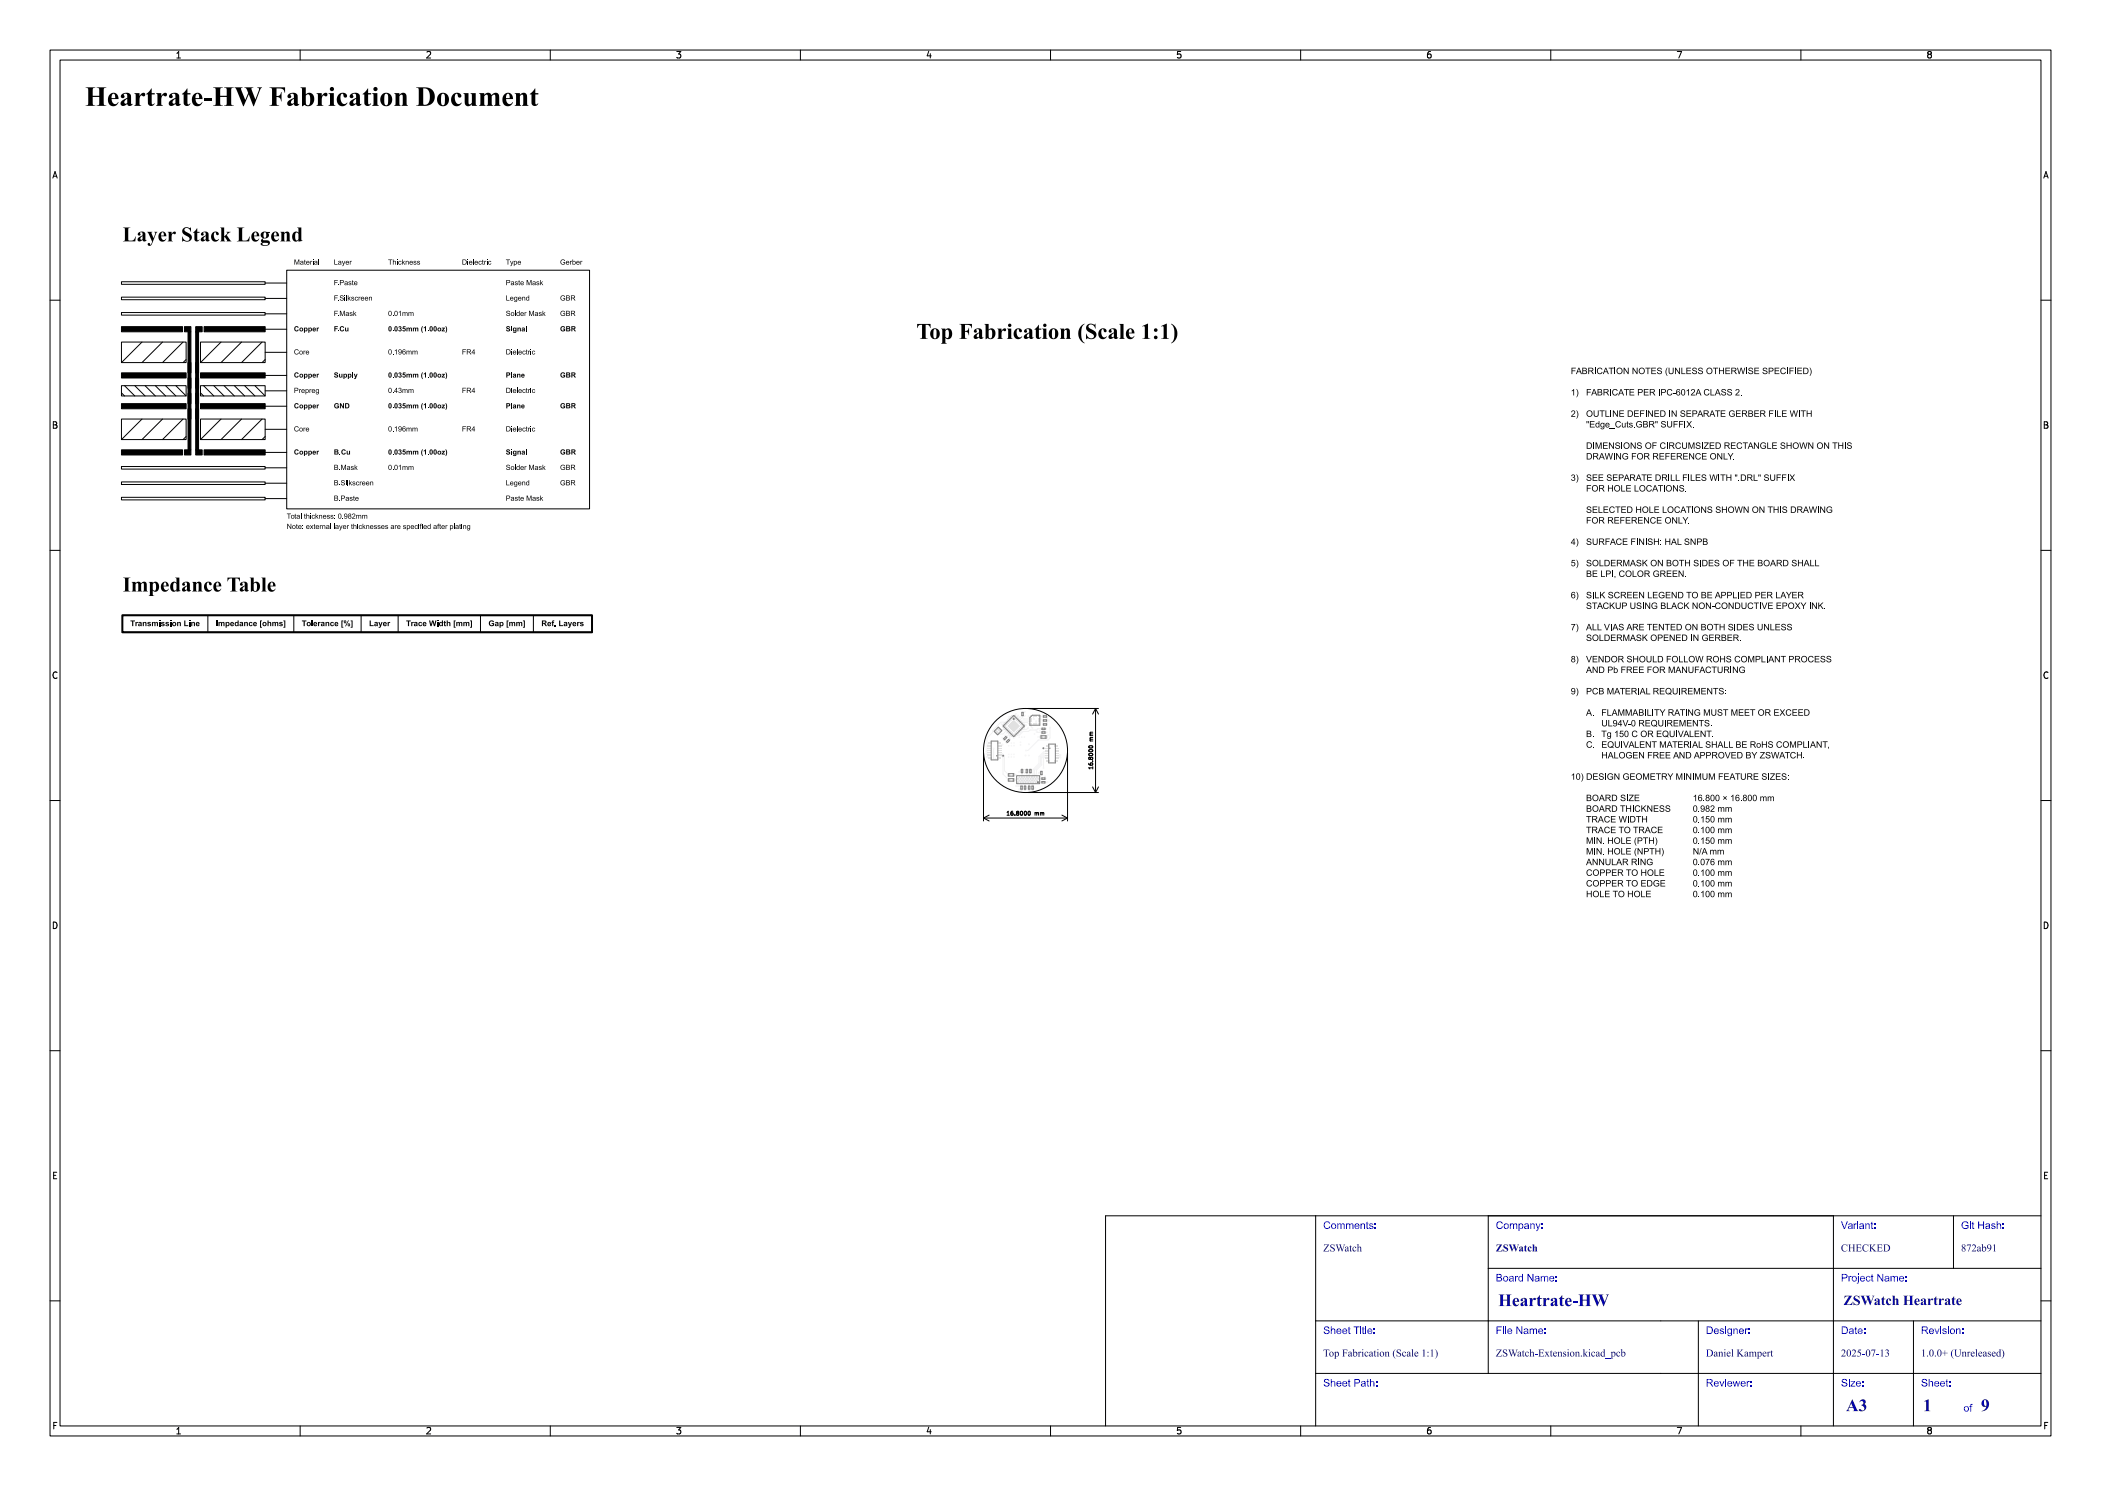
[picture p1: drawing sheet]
<svg xmlns="http://www.w3.org/2000/svg" width="420mm" height="297mm" viewBox="0 0 420 297" stroke-linecap="round" stroke-linejoin="round" font-family="sans-serif">
<defs><g id="words">
<text font-size="5.3" fill="#fff" x="17" y="21.5">Heartrate-HW Fabrication Document</text>
<text font-size="4.3" fill="#fff" x="174.4" y="68">Top Fabrication (Scale 1:1)</text>
<g font-size="3.3" fill="#fff">
<text x="299.5" y="261.2">Heartrate-HW</text>
<text x="369" y="282.2">A3</text>
<text x="384.4" y="282.3">1</text>
<text x="396" y="282.3">9</text>
</g>
<text font-size="2.7" fill="#fff" x="368.5" y="261">ZSWatch Heartrate</text>
<g font-size="2" fill="#fff">
<text x="264.5" y="245.7">Comments:</text>
<text x="299" y="245.7">Company:</text>
<text x="368" y="245.7">Variant:</text>
<text x="392" y="245.7">Git Hash:</text>
<text x="264.5" y="250.2">ZSWatch</text>
<text x="299" y="250.2">ZSWatch</text>
<text x="368" y="250.2">CHECKED</text>
<text x="392" y="250.2">872ab91</text>
<text x="299" y="256.2">Board Name:</text>
<text x="368" y="256.2">Project Name:</text>
<text x="264.5" y="266.7">Sheet Title:</text>
<text x="299" y="266.7">File Name:</text>
<text x="341" y="266.7">Designer:</text>
<text x="368" y="266.7">Date:</text>
<text x="384" y="266.7">Revision:</text>
<text x="264.5" y="271.2">Top Fabrication (Scale 1:1)</text>
<text x="299" y="271.2">ZSWatch-Extension.kicad_pcb</text>
<text x="341" y="271.2">Daniel Kampert</text>
<text x="368" y="271.2">2025-07-13</text>
<text x="384" y="271.2">1.0.0+ (Unreleased)</text>
<text x="264.5" y="277.2">Sheet Path:</text>
<text x="341" y="277.2">Reviewer:</text>
<text x="368" y="277.2">Size:</text>
<text x="384" y="277.2">Sheet:</text>
<text x="392.5" y="282.2">of</text>
</g>
<g font-size="1.7" fill="#fff">
<text x="35" y="11.6">1</text>
<text x="85" y="11.6">2</text>
<text x="135" y="11.6">3</text>
<text x="185" y="11.6">4</text>
<text x="235" y="11.6">5</text>
<text x="285" y="11.6">6</text>
<text x="335" y="11.6">7</text>
<text x="385" y="11.6">8</text>
<text x="10.5" y="35.6">A</text>
<text x="408.5" y="35.6">A</text>
<text x="10.5" y="85.6">B</text>
<text x="408.5" y="85.6">B</text>
<text x="10.5" y="135.6">C</text>
<text x="408.5" y="135.6">C</text>
<text x="10.5" y="185.6">D</text>
<text x="408.5" y="185.6">D</text>
<text x="10.5" y="235.6">E</text>
<text x="408.5" y="235.6">E</text>
<text x="10.5" y="285.6">F</text>
<text x="35" y="286.7">1</text>
<text x="85" y="286.7">2</text>
<text x="135" y="286.7">3</text>
<text x="185" y="286.7">4</text>
<text x="235" y="286.7">5</text>
<text x="285" y="286.7">6</text>
<text x="335" y="286.7">7</text>
<text x="385" y="286.7">8</text>
<text x="408.5" y="285.6">F</text>
</g>
<g font-size="1.1" fill="#fff">
<text x="218.5" y="153.2" transform="rotate(-90 218.5 153.2)">16.8000 mm</text>
<text x="201.8" y="163">16.8000 mm</text>
</g>
</g></defs>
<circle cx="205" cy="150" r="8.4" fill="none" stroke="#000" stroke-width=".2"/>
<g fill="#f2f2f2">
<path d="M202.3 142.9h.7l-.3 .4z"/>
<path d="M200.5 144.8l.3 .3-.3 .4z"/>
<path d="M202.7 146.9l.3 .4h-.7z"/>
<path d="M204.8 144.8v.7l-.3-.4z"/>
<path d="M209 149.5h.6v.1h-.6z" fill-rule="evenodd"/>
<path d="M211 149.5h.7v.1h-.7z" fill-rule="evenodd"/>
<path d="M209 149.8h.6v.2h-.6z" fill-rule="evenodd"/>
<path d="M211 149.8h.7v.2h-.7z" fill-rule="evenodd"/>
<path d="M209 150.2h.6v.1h-.6z" fill-rule="evenodd"/>
<path d="M211 150.2h.7v.1h-.7z" fill-rule="evenodd"/>
<path d="M209 150.5h.6v.2h-.6z" fill-rule="evenodd"/>
<path d="M211 150.5h.7v.2h-.7z" fill-rule="evenodd"/>
<path d="M209 150.9h.6v.1h-.6z" fill-rule="evenodd"/>
<path d="M211 150.9h.7v.1h-.7z" fill-rule="evenodd"/>
<path d="M209 151.2h.6v.2h-.6z" fill-rule="evenodd"/>
<path d="M211 151.2h.7v.2h-.7z" fill-rule="evenodd"/>
<path d="M209 151.6h.6v.1h-.6z" fill-rule="evenodd"/>
<path d="M211 151.6h.7v.1h-.7z" fill-rule="evenodd"/>
<path d="M210.8 149.1h.7v.2h-.7z" fill-rule="evenodd"/>
<path d="M209.1 149.1h.7v.2h-.7z" fill-rule="evenodd"/>
<path d="M210.8 151.9h.7v.2h-.7z" fill-rule="evenodd"/>
<path d="M209.1 151.9h.7v.2h-.7z" fill-rule="evenodd"/>
<path d="M205.6 156.9h.3v.4h-.3z" fill-rule="evenodd"/>
<path d="M205.6 157.5h.3v.4h-.3z" fill-rule="evenodd"/>
<path d="M208.4 143h.4v.4h-.4z" fill-rule="evenodd"/>
<path d="M209 143h.4v.4h-.4z" fill-rule="evenodd"/>
<path d="M208 154.6h.3v.4h-.3z" fill-rule="evenodd"/>
<path d="M208 154h.3v.4h-.3z" fill-rule="evenodd"/>
<path d="M208.7 145.5h.4v.3h-.4z" fill-rule="evenodd"/>
<path d="M208.1 145.5h.4v.3h-.4z" fill-rule="evenodd"/>
<path d="M201.5 147.8l.2-.2 .3 .3-.3 .2z" fill-rule="evenodd"/>
<path d="M201.2 148.1l.3 .2-.2 .3-.3-.3z" fill-rule="evenodd"/>
<path d="M208.4 143.8h.4v.4h-.4z" fill-rule="evenodd"/>
<path d="M209 143.8h.4v.4h-.4z" fill-rule="evenodd"/>
<path d="M200.9 147.3l.3-.3 .2 .3-.3 .3z" fill-rule="evenodd"/>
<path d="M200.7 147.5l.3 .2-.3 .3-.2-.2z" fill-rule="evenodd"/>
<path d="M204.2 142.8h.4v.4h-.4z" fill-rule="evenodd"/>
<path d="M204.2 142.2h.4v.4h-.4z" fill-rule="evenodd"/>
<path d="M205.8 154.2h.3v.4h-.3z" fill-rule="evenodd"/>
<path d="M205.8 153.6h.3v.4h-.3z" fill-rule="evenodd"/>
<path d="M202.4 154.6h.5v.6h-.5z" fill-rule="evenodd"/>
<path d="M201.4 154.6h.5v.6h-.5z" fill-rule="evenodd"/>
<path d="M199.2 145.6l.4-.4 .8 .8-.4 .4z" fill-rule="evenodd"/>
<path d="M199 145.8l.8 .8-.4 .4-.8-.8z" fill-rule="evenodd"/>
<path d="M207.9 147h.5v.6h-.5z" fill-rule="evenodd"/>
<path d="M208.8 147h.5v.6h-.5z" fill-rule="evenodd"/>
<path d="M202.3 142.9l.5 .5-.1 .2-.5-.5z" fill-rule="evenodd"/>
<path d="M202.5 143.4l.5-.5 .1 .2-.4 .5z" fill-rule="evenodd"/>
<path d="M202 143.2l.5 .5-.1 .1-.5-.5z" fill-rule="evenodd"/>
<path d="M201.6 143.6l.1-.1 .5 .5-.1 .1z" fill-rule="evenodd"/>
<path d="M201.5 143.8l.4 .5-.1 .1-.5-.5z" fill-rule="evenodd"/>
<path d="M201.2 144.1l.5 .4-.2 .2-.5-.5z" fill-rule="evenodd"/>
<path d="M200.9 144.3l.5 .5-.2 .2-.5-.5z" fill-rule="evenodd"/>
<path d="M200.5 144.8l.1-.2 .5 .5-.1 .2z" fill-rule="evenodd"/>
<path d="M200.5 145.5l.5-.5 .1 .1-.5 .5z" fill-rule="evenodd"/>
<path d="M201.2 145.3l.2 .1-.5 .5-.2-.2z" fill-rule="evenodd"/>
<path d="M201.5 145.5l.2 .2-.5 .5-.2-.2z" fill-rule="evenodd"/>
<path d="M201.3 146.3l.5-.5 .1 .2-.4 .5z" fill-rule="evenodd"/>
<path d="M201.6 146.6l.5-.5 .1 .1-.5 .5z" fill-rule="evenodd"/>
<path d="M202.4 146.4l.1 .1-.5 .5-.1-.1z" fill-rule="evenodd"/>
<path d="M202.7 146.7l.1 .1-.5 .5-.1-.1z" fill-rule="evenodd"/>
<path d="M202.5 146.8l.2-.1 .4 .5-.1 .1z" fill-rule="evenodd"/>
<path d="M202.9 146.4l.5 .5-.1 .1-.5-.5z" fill-rule="evenodd"/>
<path d="M203.1 146.2l.1-.1 .5 .5-.1 .1z" fill-rule="evenodd"/>
<path d="M203.5 145.8l.5 .5-.1 .2-.5-.5z" fill-rule="evenodd"/>
<path d="M203.6 145.7l.2-.2 .5 .5-.2 .2z" fill-rule="evenodd"/>
<path d="M204.1 145.3l.5 .4-.2 .2-.5-.5z" fill-rule="evenodd"/>
<path d="M204.2 145.1l.5-.5 .1 .2-.4 .5z" fill-rule="evenodd"/>
<path d="M204.2 145.1l.2-.1 .4 .5-.1 .1z" fill-rule="evenodd"/>
<path d="M204.4 144.3l.2 .2-.5 .5-.2-.2z" fill-rule="evenodd"/>
<path d="M203.6 144.5l.5-.4 .2 .1-.5 .5z" fill-rule="evenodd"/>
<path d="M203.9 143.8l.1 .1-.5 .5-.1-.1z" fill-rule="evenodd"/>
<path d="M203.1 144l.5-.5 .1 .1-.5 .5z" fill-rule="evenodd"/>
<path d="M203.3 143.2l.1 .1-.5 .5-.1-.1z" fill-rule="evenodd"/>
<path d="M202.7 143.9l1.2 1.2-1.2 1.2-1.3-1.2z" fill-rule="evenodd"/>
<path d="M206.3 156.9h.3v.4h-.3z" fill-rule="evenodd"/>
<path d="M206.3 157.5h.3v.4h-.3z" fill-rule="evenodd"/>
<path d="M202.4 155.6h.5v.6h-.5z" fill-rule="evenodd"/>
<path d="M201.4 155.6h.5v.6h-.5z" fill-rule="evenodd"/>
<path d="M208.1 156.2h.4v.3h-.4z" fill-rule="evenodd"/>
<path d="M208.7 156.2h.4v.3h-.4z" fill-rule="evenodd"/>
<path d="M205.9 143h.4v.4h-.4z" fill-rule="evenodd"/>
<path d="M205.9 143.5h.4v.4h-.4z" fill-rule="evenodd"/>
<path d="M205.9 144h.4v.4h-.4z" fill-rule="evenodd"/>
<path d="M205.9 144.5h.4v.4h-.4z" fill-rule="evenodd"/>
<path d="M206.4 144.5h.4v.4h-.4z" fill-rule="evenodd"/>
<path d="M206.9 144.5h.4v.4h-.4z" fill-rule="evenodd"/>
<path d="M207.4 144.5h.4v.4h-.4z" fill-rule="evenodd"/>
<path d="M207.4 144h.4v.4h-.4z" fill-rule="evenodd"/>
<path d="M207.4 143.5h.4v.4h-.4z" fill-rule="evenodd"/>
<path d="M207.4 143h.4v.4h-.4z" fill-rule="evenodd"/>
<path d="M206.9 143h.4v.4h-.4z" fill-rule="evenodd"/>
<path d="M206.4 143h.4v.4h-.4z" fill-rule="evenodd"/>
<path d="M208.4 144.6h.4v.4h-.4z" fill-rule="evenodd"/>
<path d="M209 144.6h.4v.4h-.4z" fill-rule="evenodd"/>
<path d="M204 156.9h.4v.4h-.4z" fill-rule="evenodd"/>
<path d="M204 157.5h.4v.4h-.4z" fill-rule="evenodd"/>
<path d="M204.1 154.2h.4v.4h-.4z" fill-rule="evenodd"/>
<path d="M204.1 153.6h.4v.4h-.4z" fill-rule="evenodd"/>
<path d="M205.1 154.2h.3v.4h-.3z" fill-rule="evenodd"/>
<path d="M205.1 153.6h.3v.4h-.3z" fill-rule="evenodd"/>
<path d="M199.5 151h.7v.1h-.7z" fill-rule="evenodd"/>
<path d="M197.4 151h.7v.1h-.7z" fill-rule="evenodd"/>
<path d="M199.5 150.6h.7v.2h-.7z" fill-rule="evenodd"/>
<path d="M197.4 150.6h.7v.2h-.7z" fill-rule="evenodd"/>
<path d="M199.5 150.3h.7v.1h-.7z" fill-rule="evenodd"/>
<path d="M197.4 150.3h.7v.1h-.7z" fill-rule="evenodd"/>
<path d="M199.5 149.9h.7v.2h-.7z" fill-rule="evenodd"/>
<path d="M197.4 149.9h.7v.2h-.7z" fill-rule="evenodd"/>
<path d="M199.5 149.6h.7v.1h-.7z" fill-rule="evenodd"/>
<path d="M197.4 149.6h.7v.1h-.7z" fill-rule="evenodd"/>
<path d="M199.5 149.2h.7v.2h-.7z" fill-rule="evenodd"/>
<path d="M197.4 149.2h.7v.2h-.7z" fill-rule="evenodd"/>
<path d="M199.5 148.9h.7v.1h-.7z" fill-rule="evenodd"/>
<path d="M197.4 148.9h.7v.1h-.7z" fill-rule="evenodd"/>
<path d="M197.6 151.3h.7v.2h-.7z" fill-rule="evenodd"/>
<path d="M199.3 151.3h.7v.2h-.7z" fill-rule="evenodd"/>
<path d="M197.6 148.5h.7v.2h-.7z" fill-rule="evenodd"/>
<path d="M199.3 148.5h.7v.2h-.7z" fill-rule="evenodd"/>
<path d="M208.1 146.2h.4v.4h-.4z" fill-rule="evenodd"/>
<path d="M208.7 146.2h.4v.4h-.4z" fill-rule="evenodd"/>
<path d="M208.1 155.5h.4v.3h-.4z" fill-rule="evenodd"/>
<path d="M208.7 155.5h.4v.3h-.4z" fill-rule="evenodd"/>
<path d="M204.7 156.9h.4v.4h-.4z" fill-rule="evenodd"/>
<path d="M204.7 157.5h.4v.4h-.4z" fill-rule="evenodd"/>
</g>
<g fill="#f2f2f2">
<circle cx="207.5" cy="156.3" r=".1"/>
<circle cx="207" cy="156.3" r=".1"/>
<circle cx="206.5" cy="156.3" r=".1"/>
<circle cx="206" cy="156.3" r=".1"/>
<circle cx="205.5" cy="156.3" r=".1"/>
<circle cx="205" cy="156.3" r=".1"/>
<circle cx="204.5" cy="156.3" r=".1"/>
<circle cx="204" cy="156.3" r=".1"/>
<circle cx="203.5" cy="156.3" r=".1"/>
<circle cx="207.3" cy="156" r=".1"/>
<circle cx="206.8" cy="156" r=".1"/>
<circle cx="206.3" cy="156" r=".1"/>
<circle cx="205.8" cy="156" r=".1"/>
<circle cx="205.3" cy="156" r=".1"/>
<circle cx="204.8" cy="156" r=".1"/>
<circle cx="204.3" cy="156" r=".1"/>
<circle cx="203.8" cy="156" r=".1"/>
<circle cx="207.5" cy="155.7" r=".1"/>
<circle cx="207" cy="155.7" r=".1"/>
<circle cx="206.5" cy="155.7" r=".1"/>
<circle cx="206" cy="155.7" r=".1"/>
<circle cx="205.5" cy="155.7" r=".1"/>
<circle cx="205" cy="155.7" r=".1"/>
<circle cx="204.5" cy="155.7" r=".1"/>
<circle cx="204" cy="155.7" r=".1"/>
<circle cx="203.5" cy="155.7" r=".1"/>
<circle cx="207.3" cy="155.3" r=".1"/>
<circle cx="206.8" cy="155.3" r=".1"/>
<circle cx="206.3" cy="155.3" r=".1"/>
<circle cx="205.8" cy="155.3" r=".1"/>
<circle cx="205.3" cy="155.3" r=".1"/>
<circle cx="204.8" cy="155.3" r=".1"/>
<circle cx="204.3" cy="155.3" r=".1"/>
<circle cx="203.8" cy="155.3" r=".1"/>
<circle cx="207.1" cy="144.1" r=".17"/>
<circle cx="200.4" cy="148.8" r=".18"/>
<circle cx="209.7" cy="144" r=".17"/>
<circle cx="209.3" cy="146.4" r=".15"/>
<circle cx="209.5" cy="146.9" r=".17"/>
<circle cx="212" cy="151.4" r=".17"/>
<circle cx="206.8" cy="146.7" r=".15"/>
<circle cx="204.9" cy="142.3" r=".15"/>
<circle cx="201.2" cy="146.5" r=".15"/>
<circle cx="200.2" cy="144.7" r=".15"/>
<circle cx="200.4" cy="147.4" r=".15"/>
<circle cx="203.7" cy="147.3" r=".15"/>
<circle cx="204" cy="148.9" r=".15"/>
<circle cx="204" cy="148.4" r=".15"/>
<circle cx="202.7" cy="148.5" r=".15"/>
<circle cx="201.6" cy="150.8" r=".15"/>
<circle cx="204.8" cy="147.3" r=".15"/>
<circle cx="202.2" cy="151.3" r=".15"/>
<circle cx="202.2" cy="150.8" r=".15"/>
<circle cx="201.6" cy="149.1" r=".15"/>
<circle cx="204.3" cy="147.3" r=".15"/>
<circle cx="202.2" cy="148.5" r=".15"/>
<circle cx="202.7" cy="151.3" r=".15"/>
<circle cx="201.7" cy="151.3" r=".15"/>
<circle cx="202.2" cy="149.1" r=".15"/>
<circle cx="202.7" cy="149.1" r=".15"/>
<circle cx="202.7" cy="150.8" r=".15"/>
<circle cx="206.8" cy="157.4" r=".18"/>
<circle cx="207.3" cy="156" r=".15"/>
<circle cx="203.7" cy="154.3" r=".17"/>
<circle cx="203.7" cy="157.7" r=".17"/>
<circle cx="208.9" cy="155.2" r=".17"/>
<circle cx="205.3" cy="157.5" r=".17"/>
<circle cx="209.4" cy="156.3" r=".17"/>
<circle cx="206.8" cy="156" r=".15"/>
<circle cx="205.3" cy="156" r=".15"/>
<circle cx="205.1" cy="150" r=".17"/>
<circle cx="197.2" cy="150.7" r=".17"/>
<circle cx="209.9" cy="145.4" r=".17"/>
<circle cx="203.1" cy="157.1" r=".17"/>
<circle cx="207.9" cy="146.1" r=".15"/>
<circle cx="205.7" cy="148.7" r=".17"/>
<circle cx="207.5" cy="147.3" r=".15"/>
<circle cx="205" cy="151" r=".18"/>
<circle cx="208.6" cy="146.8" r=".15"/>
<circle cx="205.7" cy="151" r=".17"/>
<circle cx="197.2" cy="149.6" r=".17"/>
<circle cx="198.6" cy="151.8" r=".15"/>
<circle cx="205.8" cy="155.3" r=".15"/>
<circle cx="203.5" cy="143" r=".15"/>
<circle cx="198.6" cy="149.6" r=".15"/>
<circle cx="203.9" cy="143.3" r=".15"/>
<circle cx="197.2" cy="150.2" r=".18"/>
<circle cx="199" cy="151.7" r=".15"/>
<circle cx="205.5" cy="155.7" r=".15"/>
<circle cx="203.1" cy="142.7" r=".15"/>
<circle cx="197.2" cy="149.2" r=".17"/>
<circle cx="205.8" cy="156" r=".15"/>
<circle cx="205.7" cy="154.8" r=".17"/>
<circle cx="207.7" cy="154.5" r=".18"/>
<circle cx="207" cy="155.7" r=".15"/>
<circle cx="203.1" cy="154.9" r=".18"/>
<circle cx="204.8" cy="156" r=".15"/>
<circle cx="204.5" cy="156.3" r=".15"/>
<circle cx="203.1" cy="155.9" r=".18"/>
<circle cx="205.1" cy="144.9" r=".15"/>
<circle cx="205.6" cy="143.2" r=".18"/>
<circle cx="206.6" cy="143.7" r=".17"/>
<circle cx="202.7" cy="147.5" r=".15"/>
<circle cx="206.4" cy="145.5" r=".15"/>
<circle cx="205.5" cy="145.5" r=".15"/>
<circle cx="201.6" cy="143.3" r=".15"/>
<circle cx="204.6" cy="143.7" r=".17"/>
<circle cx="207.2" cy="145.9" r=".15"/>
<circle cx="206.1" cy="144.2" r=".15"/>
<circle cx="206.5" cy="155.7" r=".15"/>
<circle cx="207.2" cy="154.8" r=".18"/>
<circle cx="205" cy="155.7" r=".15"/>
<circle cx="208.6" cy="153.5" r=".18"/>
<circle cx="200.9" cy="147" r=".18"/>
<circle cx="208.6" cy="142.8" r=".18"/>
<circle cx="207.2" cy="146.3" r=".15"/>
<circle cx="197.3" cy="151.3" r=".18"/>
<circle cx="204.8" cy="143" r=".17"/>
<circle cx="206.3" cy="156" r=".15"/>
<circle cx="204.8" cy="154.4" r=".17"/>
<circle cx="212" cy="150.9" r=".17"/>
<circle cx="205.3" cy="155.3" r=".15"/>
</g>
<g fill="none" stroke="#f2f2f2" stroke-width=".2">
<path d="M197.2 150.7h.6M197.2 149.6h.6M197.3 149.2v.1h.5M197.3 151.3h.1M197.8 150h-.4l-.2 .2M197.8 151h-.3l-.2 .3M198.6 149.6v2.2M199.8 150.7h.6l.4 .4v2.9l.8 .9M199.8 151h.4l.3 .4v3.3l1.1 1.2M200.2 144.7l.4 .4M200.4 147.4l.9 .9M200.4 148.8l-.2 .1h-.4"/>
<path d="M201.1 144.7l-.4-.4h-.6l-1.7 1.7v.4l-1.1 1.1v1.2l.2 .2h.3M201.1 145.6l-.3 .2h-1M201.3 148.3h.1M201.3 145.9l-.8 .8h-1l-.3-.3M201.3 145.9h.1M201.6 143.3h.3l.3 .2M201.6 146.1l-.4 .4M201.9 146.4h.1M201.9 146.4l-.7 .9-.3-.3M202 146.9h.1M202.2 146.7h.1M202.2 146.7l-.3 .3v.7l-.2 .2"/>
<path d="M202.6 154.9h.5M202.6 155.9h.5M202.7 147.1v.4M203.1 157.1h1.8M203.1 142.7l-.4 .4M203.4 143.8h.1M203.5 157.1h.1M203.5 143l-.4 .5M203.7 157.7h.5M203.9 143.3l-.5 .5M204.2 144.7l.3-.3h.9l.3 .3h.4v.5l.3 .3M204.3 154.4v.5l.5 .4"/>
<path d="M204.6 143.7h1.5M204.8 154.4h.5v.9M204.8 143h-.4v.4l-.7 .7M204.9 142.3l-.5 .1M204.9 157.1h.1M204.9 157.7l.4-.2 .4 .2M205 156.3l-.1 .2v.6M205.1 144.9l-.4 .2M205.5 145.5l-.3 .3h-.7l-.3-.2M205.5 156.3l.2 .2v.6M205.6 143.2h.5M206 153.8h-1.8l-.5 .5"/>
<path d="M206 154.4l-.3 .4M206 156.3l.4 .4v.4M206.1 144.2l-1.9-.1-.2 .3M206.6 143.7h.1M206.6 143.2v.5M206.8 157.4l-.4 .3M207.1 144.1v.6h.5v-.5M207.2 146.3l1.1 .1M207.5 156.3h.8M207.6 143.2h1M207.6 143.7h.5l.5 .3M208.2 154.8l-.5 .5h-.4"/>
<path d="M208.2 154.2l-.5 .3M208.3 155.6l-.8 .1M208.3 145.7h-.9l-.2 .2h-1.3l-.3 .3h-1.1l-.7 .7h-.5l-.2-.2M208.3 146.3l-.2 1M208.6 142.8h.1M208.6 142.8v2M208.9 156.3h.5M208.9 155.2v.4M208.9 155.2h.1M208.9 146.4h.5M208.9 145.7l-.6 .6M209.3 151.3h-.5l-.2 .2v2"/>
<path d="M209.3 151h-.6l-.4 .4v1.4l-1.1 1.1v.9M209.3 150.6h-.6l-.7 .7v1.4l-1.2 1.2v1.4M209.3 150.3h-.6l-1 .9v1.4l-1.2 1.2v1.3l-.2 .2M209.5 146.9l-.4 .4M209.9 145.4v2.1l-.4 .4h-1.9l-2.1 2.1h-.4M211.3 151.3l.7 .1M212 150.9l-.7 .1"/>
</g>
<path d="M209.2 143.2v1.6M209.2 144h.5" fill="none" stroke="#f2f2f2" stroke-width=".4"/>
<g fill="#fff">
<circle cx="207.1" cy="144.1" r=".08"/>
<circle cx="200.4" cy="148.8" r=".08"/>
<circle cx="209.7" cy="144" r=".08"/>
<circle cx="209.4" cy="146.4" r=".07"/>
<circle cx="209.5" cy="146.9" r=".07"/>
<circle cx="212" cy="151.4" r=".08"/>
<circle cx="206.8" cy="146.7" r=".08"/>
<circle cx="204.9" cy="142.3" r=".08"/>
<circle cx="201.2" cy="146.5" r=".08"/>
<circle cx="200.2" cy="144.7" r=".07"/>
<circle cx="200.4" cy="147.4" r=".08"/>
<circle cx="203.7" cy="147.3" r=".07"/>
<circle cx="204" cy="148.9" r=".08"/>
<circle cx="204" cy="148.4" r=".08"/>
<circle cx="202.7" cy="148.5" r=".07"/>
<circle cx="201.7" cy="150.8" r=".07"/>
<circle cx="204.8" cy="147.3" r=".08"/>
<circle cx="202.2" cy="151.3" r=".08"/>
<circle cx="202.2" cy="150.8" r=".08"/>
<circle cx="201.7" cy="149" r=".07"/>
<circle cx="204.2" cy="147.3" r=".07"/>
<circle cx="202.2" cy="148.5" r=".07"/>
<circle cx="202.7" cy="151.3" r=".08"/>
<circle cx="201.7" cy="151.3" r=".08"/>
<circle cx="202.2" cy="149" r=".07"/>
<circle cx="202.7" cy="149" r=".07"/>
<circle cx="202.7" cy="150.8" r=".08"/>
<circle cx="206.8" cy="157.4" r=".07"/>
<circle cx="207.3" cy="156" r=".07"/>
<circle cx="203.7" cy="154.3" r=".07"/>
<circle cx="203.7" cy="157.7" r=".07"/>
<circle cx="208.9" cy="155.2" r=".08"/>
<circle cx="205.3" cy="157.5" r=".07"/>
<circle cx="209.4" cy="156.3" r=".08"/>
<circle cx="206.8" cy="156" r=".07"/>
<circle cx="205.3" cy="156" r=".07"/>
<circle cx="205.1" cy="150" r=".08"/>
<circle cx="197.2" cy="150.7" r=".07"/>
<circle cx="209.9" cy="145.4" r=".07"/>
<circle cx="203.1" cy="157.1" r=".08"/>
<circle cx="207.9" cy="146.1" r=".07"/>
<circle cx="205.7" cy="148.7" r=".08"/>
<circle cx="207.5" cy="147.3" r=".08"/>
<circle cx="205" cy="151" r=".07"/>
<circle cx="208.6" cy="146.8" r=".08"/>
<circle cx="205.6" cy="151" r=".07"/>
<circle cx="197.2" cy="149.7" r=".07"/>
<circle cx="198.6" cy="151.8" r=".08"/>
<circle cx="205.8" cy="155.3" r=".07"/>
<circle cx="203.5" cy="143" r=".07"/>
<circle cx="198.6" cy="149.6" r=".08"/>
<circle cx="203.9" cy="143.3" r=".07"/>
<circle cx="197.2" cy="150.2" r=".07"/>
<circle cx="199" cy="151.7" r=".07"/>
<circle cx="205.5" cy="155.7" r=".08"/>
<circle cx="203.1" cy="142.7" r=".08"/>
<circle cx="197.2" cy="149.2" r=".07"/>
<circle cx="205.8" cy="156" r=".07"/>
<circle cx="205.7" cy="154.8" r=".07"/>
<circle cx="207.7" cy="154.5" r=".07"/>
<circle cx="207" cy="155.7" r=".08"/>
<circle cx="203.1" cy="154.9" r=".07"/>
<circle cx="204.8" cy="156" r=".07"/>
<circle cx="204.5" cy="156.3" r=".08"/>
<circle cx="203.1" cy="155.9" r=".07"/>
<circle cx="205.1" cy="144.9" r=".08"/>
<circle cx="205.6" cy="143.2" r=".07"/>
<circle cx="206.6" cy="143.7" r=".08"/>
<circle cx="202.7" cy="147.5" r=".07"/>
<circle cx="206.4" cy="145.5" r=".08"/>
<circle cx="205.5" cy="145.5" r=".07"/>
<circle cx="201.6" cy="143.3" r=".08"/>
<circle cx="204.6" cy="143.7" r=".07"/>
<circle cx="207.2" cy="145.9" r=".08"/>
<circle cx="206.1" cy="144.2" r=".08"/>
<circle cx="206.5" cy="155.7" r=".08"/>
<circle cx="207.2" cy="154.8" r=".07"/>
<circle cx="205" cy="155.7" r=".08"/>
<circle cx="208.6" cy="153.5" r=".08"/>
<circle cx="200.9" cy="147" r=".07"/>
<circle cx="208.6" cy="142.8" r=".07"/>
<circle cx="207.2" cy="146.3" r=".08"/>
<circle cx="197.3" cy="151.3" r=".08"/>
<circle cx="204.9" cy="143" r=".08"/>
<circle cx="206.3" cy="156" r=".07"/>
<circle cx="204.8" cy="154.4" r=".07"/>
<circle cx="212" cy="150.9" r=".08"/>
<circle cx="205.3" cy="155.3" r=".07"/>
</g>
<g fill="#e2e2e2">
<path d="M202.3 142.9h.7l-.3 .4z"/>
<path d="M200.5 144.8l.3 .3-.3 .4z"/>
<path d="M202.7 146.9l.3 .4h-.7z"/>
<path d="M204.8 144.8v.7l-.3-.4z"/>
<path d="M209 149.5h.6v.1h-.6z" fill-rule="evenodd"/>
<path d="M211 149.5h.7v.1h-.7z" fill-rule="evenodd"/>
<path d="M209 149.8h.6v.2h-.6z" fill-rule="evenodd"/>
<path d="M211 149.8h.7v.2h-.7z" fill-rule="evenodd"/>
<path d="M209 150.2h.6v.1h-.6z" fill-rule="evenodd"/>
<path d="M211 150.2h.7v.1h-.7z" fill-rule="evenodd"/>
<path d="M209 150.5h.6v.2h-.6z" fill-rule="evenodd"/>
<path d="M211 150.5h.7v.2h-.7z" fill-rule="evenodd"/>
<path d="M209 150.9h.6v.1h-.6z" fill-rule="evenodd"/>
<path d="M211 150.9h.7v.1h-.7z" fill-rule="evenodd"/>
<path d="M209 151.2h.6v.2h-.6z" fill-rule="evenodd"/>
<path d="M211 151.2h.7v.2h-.7z" fill-rule="evenodd"/>
<path d="M209 151.6h.6v.1h-.6z" fill-rule="evenodd"/>
<path d="M211 151.6h.7v.1h-.7z" fill-rule="evenodd"/>
<path d="M210.8 149.1h.7v.2h-.7z" fill-rule="evenodd"/>
<path d="M209.1 149.1h.7v.2h-.7z" fill-rule="evenodd"/>
<path d="M210.8 151.9h.7v.2h-.7z" fill-rule="evenodd"/>
<path d="M209.1 151.9h.7v.2h-.7z" fill-rule="evenodd"/>
<path d="M205.6 156.9h.3v.4h-.3z" fill-rule="evenodd"/>
<path d="M205.6 157.5h.3v.4h-.3z" fill-rule="evenodd"/>
<path d="M208.4 143h.4v.4h-.4z" fill-rule="evenodd"/>
<path d="M209 143h.4v.4h-.4z" fill-rule="evenodd"/>
<path d="M208 154.6h.3v.4h-.3z" fill-rule="evenodd"/>
<path d="M208 154h.3v.4h-.3z" fill-rule="evenodd"/>
<path d="M208.7 145.5h.4v.3h-.4z" fill-rule="evenodd"/>
<path d="M208.1 145.5h.4v.3h-.4z" fill-rule="evenodd"/>
<path d="M201.5 147.8l.2-.2 .3 .3-.3 .2z" fill-rule="evenodd"/>
<path d="M201.2 148.1l.3 .2-.2 .3-.3-.3z" fill-rule="evenodd"/>
<path d="M208.4 143.8h.4v.4h-.4z" fill-rule="evenodd"/>
<path d="M209 143.8h.4v.4h-.4z" fill-rule="evenodd"/>
<path d="M200.9 147.3l.3-.3 .2 .3-.3 .3z" fill-rule="evenodd"/>
<path d="M200.7 147.5l.3 .2-.3 .3-.2-.2z" fill-rule="evenodd"/>
<path d="M204.2 142.8h.4v.4h-.4z" fill-rule="evenodd"/>
<path d="M204.2 142.2h.4v.4h-.4z" fill-rule="evenodd"/>
<path d="M205.8 154.2h.3v.4h-.3z" fill-rule="evenodd"/>
<path d="M205.8 153.6h.3v.4h-.3z" fill-rule="evenodd"/>
<path d="M202.4 154.6h.5v.6h-.5z" fill-rule="evenodd"/>
<path d="M201.4 154.6h.5v.6h-.5z" fill-rule="evenodd"/>
<path d="M199.2 145.6l.4-.4 .8 .8-.4 .4z" fill-rule="evenodd"/>
<path d="M199 145.8l.8 .8-.4 .4-.8-.8z" fill-rule="evenodd"/>
<path d="M207.9 147h.5v.6h-.5z" fill-rule="evenodd"/>
<path d="M208.8 147h.5v.6h-.5z" fill-rule="evenodd"/>
<path d="M202.3 142.9l.5 .5-.1 .2-.5-.5z" fill-rule="evenodd"/>
<path d="M202.5 143.4l.5-.5 .1 .2-.4 .5z" fill-rule="evenodd"/>
<path d="M202 143.2l.5 .5-.1 .1-.5-.5z" fill-rule="evenodd"/>
<path d="M201.6 143.6l.1-.1 .5 .5-.1 .1z" fill-rule="evenodd"/>
<path d="M201.5 143.8l.4 .5-.1 .1-.5-.5z" fill-rule="evenodd"/>
<path d="M201.2 144.1l.5 .4-.2 .2-.5-.5z" fill-rule="evenodd"/>
<path d="M200.9 144.3l.5 .5-.2 .2-.5-.5z" fill-rule="evenodd"/>
<path d="M200.5 144.8l.1-.2 .5 .5-.1 .2z" fill-rule="evenodd"/>
<path d="M200.5 145.5l.5-.5 .1 .1-.5 .5z" fill-rule="evenodd"/>
<path d="M201.2 145.3l.2 .1-.5 .5-.2-.2z" fill-rule="evenodd"/>
<path d="M201.5 145.5l.2 .2-.5 .5-.2-.2z" fill-rule="evenodd"/>
<path d="M201.3 146.3l.5-.5 .1 .2-.4 .5z" fill-rule="evenodd"/>
<path d="M201.6 146.6l.5-.5 .1 .1-.5 .5z" fill-rule="evenodd"/>
<path d="M202.4 146.4l.1 .1-.5 .5-.1-.1z" fill-rule="evenodd"/>
<path d="M202.7 146.7l.1 .1-.5 .5-.1-.1z" fill-rule="evenodd"/>
<path d="M202.5 146.8l.2-.1 .4 .5-.1 .1z" fill-rule="evenodd"/>
<path d="M202.9 146.4l.5 .5-.1 .1-.5-.5z" fill-rule="evenodd"/>
<path d="M203.1 146.2l.1-.1 .5 .5-.1 .1z" fill-rule="evenodd"/>
<path d="M203.5 145.8l.5 .5-.1 .2-.5-.5z" fill-rule="evenodd"/>
<path d="M203.6 145.7l.2-.2 .5 .5-.2 .2z" fill-rule="evenodd"/>
<path d="M204.1 145.3l.5 .4-.2 .2-.5-.5z" fill-rule="evenodd"/>
<path d="M204.2 145.1l.5-.5 .1 .2-.4 .5z" fill-rule="evenodd"/>
<path d="M204.2 145.1l.2-.1 .4 .5-.1 .1z" fill-rule="evenodd"/>
<path d="M204.4 144.3l.2 .2-.5 .5-.2-.2z" fill-rule="evenodd"/>
<path d="M203.6 144.5l.5-.4 .2 .1-.5 .5z" fill-rule="evenodd"/>
<path d="M203.9 143.8l.1 .1-.5 .5-.1-.1z" fill-rule="evenodd"/>
<path d="M203.1 144l.5-.5 .1 .1-.5 .5z" fill-rule="evenodd"/>
<path d="M203.3 143.2l.1 .1-.5 .5-.1-.1z" fill-rule="evenodd"/>
<path d="M202.7 143.9l1.2 1.2-1.2 1.2-1.3-1.2z" fill-rule="evenodd"/>
<path d="M206.3 156.9h.3v.4h-.3z" fill-rule="evenodd"/>
<path d="M206.3 157.5h.3v.4h-.3z" fill-rule="evenodd"/>
<path d="M202.4 155.6h.5v.6h-.5z" fill-rule="evenodd"/>
<path d="M201.4 155.6h.5v.6h-.5z" fill-rule="evenodd"/>
<path d="M208.1 156.2h.4v.3h-.4z" fill-rule="evenodd"/>
<path d="M208.7 156.2h.4v.3h-.4z" fill-rule="evenodd"/>
<path d="M205.9 143h.4v.4h-.4z" fill-rule="evenodd"/>
<path d="M205.9 143.5h.4v.4h-.4z" fill-rule="evenodd"/>
<path d="M205.9 144h.4v.4h-.4z" fill-rule="evenodd"/>
<path d="M205.9 144.5h.4v.4h-.4z" fill-rule="evenodd"/>
<path d="M206.4 144.5h.4v.4h-.4z" fill-rule="evenodd"/>
<path d="M206.9 144.5h.4v.4h-.4z" fill-rule="evenodd"/>
<path d="M207.4 144.5h.4v.4h-.4z" fill-rule="evenodd"/>
<path d="M207.4 144h.4v.4h-.4z" fill-rule="evenodd"/>
<path d="M207.4 143.5h.4v.4h-.4z" fill-rule="evenodd"/>
<path d="M207.4 143h.4v.4h-.4z" fill-rule="evenodd"/>
<path d="M206.9 143h.4v.4h-.4z" fill-rule="evenodd"/>
<path d="M206.4 143h.4v.4h-.4z" fill-rule="evenodd"/>
<path d="M208.4 144.6h.4v.4h-.4z" fill-rule="evenodd"/>
<path d="M209 144.6h.4v.4h-.4z" fill-rule="evenodd"/>
<path d="M204 156.9h.4v.4h-.4z" fill-rule="evenodd"/>
<path d="M204 157.5h.4v.4h-.4z" fill-rule="evenodd"/>
<path d="M204.1 154.2h.4v.4h-.4z" fill-rule="evenodd"/>
<path d="M204.1 153.6h.4v.4h-.4z" fill-rule="evenodd"/>
<path d="M205.1 154.2h.3v.4h-.3z" fill-rule="evenodd"/>
<path d="M205.1 153.6h.3v.4h-.3z" fill-rule="evenodd"/>
<path d="M199.5 151h.7v.1h-.7z" fill-rule="evenodd"/>
<path d="M197.4 151h.7v.1h-.7z" fill-rule="evenodd"/>
<path d="M199.5 150.6h.7v.2h-.7z" fill-rule="evenodd"/>
<path d="M197.4 150.6h.7v.2h-.7z" fill-rule="evenodd"/>
<path d="M199.5 150.3h.7v.1h-.7z" fill-rule="evenodd"/>
<path d="M197.4 150.3h.7v.1h-.7z" fill-rule="evenodd"/>
<path d="M199.5 149.9h.7v.2h-.7z" fill-rule="evenodd"/>
<path d="M197.4 149.9h.7v.2h-.7z" fill-rule="evenodd"/>
<path d="M199.5 149.6h.7v.1h-.7z" fill-rule="evenodd"/>
<path d="M197.4 149.6h.7v.1h-.7z" fill-rule="evenodd"/>
<path d="M199.5 149.2h.7v.2h-.7z" fill-rule="evenodd"/>
<path d="M197.4 149.2h.7v.2h-.7z" fill-rule="evenodd"/>
<path d="M199.5 148.9h.7v.1h-.7z" fill-rule="evenodd"/>
<path d="M197.4 148.9h.7v.1h-.7z" fill-rule="evenodd"/>
<path d="M197.6 151.3h.7v.2h-.7z" fill-rule="evenodd"/>
<path d="M199.3 151.3h.7v.2h-.7z" fill-rule="evenodd"/>
<path d="M197.6 148.5h.7v.2h-.7z" fill-rule="evenodd"/>
<path d="M199.3 148.5h.7v.2h-.7z" fill-rule="evenodd"/>
<path d="M208.1 146.2h.4v.4h-.4z" fill-rule="evenodd"/>
<path d="M208.7 146.2h.4v.4h-.4z" fill-rule="evenodd"/>
<path d="M208.1 155.5h.4v.3h-.4z" fill-rule="evenodd"/>
<path d="M208.7 155.5h.4v.3h-.4z" fill-rule="evenodd"/>
<path d="M204.7 156.9h.4v.4h-.4z" fill-rule="evenodd"/>
<path d="M204.7 157.5h.4v.4h-.4z" fill-rule="evenodd"/>
<path d="M209 149.5h.6v.1h-.6z" fill-rule="evenodd"/>
<path d="M211 149.5h.7v.1h-.7z" fill-rule="evenodd"/>
<path d="M209 149.8h.6v.2h-.6z" fill-rule="evenodd"/>
<path d="M211 149.8h.7v.2h-.7z" fill-rule="evenodd"/>
<path d="M209 150.2h.6v.1h-.6z" fill-rule="evenodd"/>
<path d="M211 150.2h.7v.1h-.7z" fill-rule="evenodd"/>
<path d="M209 150.5h.6v.2h-.6z" fill-rule="evenodd"/>
<path d="M211 150.5h.7v.2h-.7z" fill-rule="evenodd"/>
<path d="M209 150.9h.6v.1h-.6z" fill-rule="evenodd"/>
<path d="M211 150.9h.7v.1h-.7z" fill-rule="evenodd"/>
<path d="M209 151.2h.6v.2h-.6z" fill-rule="evenodd"/>
<path d="M211 151.2h.7v.2h-.7z" fill-rule="evenodd"/>
<path d="M209 151.6h.6v.1h-.6z" fill-rule="evenodd"/>
<path d="M211 151.6h.7v.1h-.7z" fill-rule="evenodd"/>
<path d="M210.8 149.1h.7v.2h-.7z" fill-rule="evenodd"/>
<path d="M209.1 149.1h.7v.2h-.7z" fill-rule="evenodd"/>
<path d="M210.8 151.9h.7v.2h-.7z" fill-rule="evenodd"/>
<path d="M209.1 151.9h.7v.2h-.7z" fill-rule="evenodd"/>
<path d="M205.6 156.9h.3v.3h-.3z" fill-rule="evenodd"/>
<path d="M205.6 157.6h.3v.3h-.3z" fill-rule="evenodd"/>
<path d="M208.4 143h.3v.4h-.3z" fill-rule="evenodd"/>
<path d="M209.1 143h.3v.4h-.3z" fill-rule="evenodd"/>
<path d="M208 154.7h.3v.3h-.3z" fill-rule="evenodd"/>
<path d="M208 154h.3v.3h-.3z" fill-rule="evenodd"/>
<path d="M208.8 145.5h.3v.3h-.3z" fill-rule="evenodd"/>
<path d="M208.1 145.5h.3v.3h-.3z" fill-rule="evenodd"/>
<path d="M201.6 147.8l.2-.1 .1 .2-.2 .2z" fill-rule="evenodd"/>
<path d="M201.1 148.3l.2-.2 .2 .3-.3 .1z" fill-rule="evenodd"/>
<path d="M208.4 143.8h.3v.3h-.3z" fill-rule="evenodd"/>
<path d="M209.1 143.8h.3v.3h-.3z" fill-rule="evenodd"/>
<path d="M201 147.2l.2-.1 .2 .2-.2 .2z" fill-rule="evenodd"/>
<path d="M200.5 147.7l.2-.1 .2 .2-.2 .2z" fill-rule="evenodd"/>
<path d="M204.2 142.9h.4v.3h-.4z" fill-rule="evenodd"/>
<path d="M204.2 142.2h.4v.3h-.4z" fill-rule="evenodd"/>
<path d="M205.8 154.3h.3v.3h-.3z" fill-rule="evenodd"/>
<path d="M205.8 153.6h.3v.3h-.3z" fill-rule="evenodd"/>
<path d="M202.4 154.6h.5v.6h-.5z" fill-rule="evenodd"/>
<path d="M201.4 154.6h.5v.6h-.5z" fill-rule="evenodd"/>
<path d="M199.2 145.6l.4-.4 .8 .8-.4 .4z" fill-rule="evenodd"/>
<path d="M199 145.8l.8 .8-.4 .4-.8-.8z" fill-rule="evenodd"/>
<path d="M207.9 147h.5v.6h-.5z" fill-rule="evenodd"/>
<path d="M208.8 147h.5v.6h-.5z" fill-rule="evenodd"/>
<path d="M202.3 142.9l.5 .5-.1 .2-.5-.5z" fill-rule="evenodd"/>
<path d="M202.5 143.4l.5-.5 .1 .2-.4 .5z" fill-rule="evenodd"/>
<path d="M202 143.2l.5 .5-.1 .1-.5-.5z" fill-rule="evenodd"/>
<path d="M201.6 143.6l.1-.1 .5 .5-.1 .1z" fill-rule="evenodd"/>
<path d="M201.5 143.8l.4 .5-.1 .1-.5-.5z" fill-rule="evenodd"/>
<path d="M201.2 144.1l.5 .4-.2 .2-.5-.5z" fill-rule="evenodd"/>
<path d="M200.9 144.3l.5 .5-.2 .2-.5-.5z" fill-rule="evenodd"/>
<path d="M200.5 144.8l.1-.2 .5 .5-.1 .2z" fill-rule="evenodd"/>
<path d="M200.5 145.5l.5-.5 .1 .1-.5 .5z" fill-rule="evenodd"/>
<path d="M201.2 145.3l.2 .1-.5 .5-.2-.2z" fill-rule="evenodd"/>
<path d="M201.5 145.5l.2 .2-.5 .5-.2-.2z" fill-rule="evenodd"/>
<path d="M201.3 146.3l.5-.5 .1 .2-.4 .5z" fill-rule="evenodd"/>
<path d="M201.6 146.6l.5-.5 .1 .1-.5 .5z" fill-rule="evenodd"/>
<path d="M202.4 146.4l.1 .1-.5 .5-.1-.1z" fill-rule="evenodd"/>
<path d="M202.7 146.7l.1 .1-.5 .5-.1-.1z" fill-rule="evenodd"/>
<path d="M202.5 146.8l.2-.1 .4 .5-.1 .1z" fill-rule="evenodd"/>
<path d="M202.9 146.4l.5 .5-.1 .1-.5-.5z" fill-rule="evenodd"/>
<path d="M203.1 146.2l.1-.1 .5 .5-.1 .1z" fill-rule="evenodd"/>
<path d="M203.5 145.8l.5 .5-.1 .2-.5-.5z" fill-rule="evenodd"/>
<path d="M203.6 145.7l.2-.2 .5 .5-.2 .2z" fill-rule="evenodd"/>
<path d="M204.1 145.3l.5 .4-.2 .2-.5-.5z" fill-rule="evenodd"/>
<path d="M204.2 145.1l.5-.5 .1 .2-.4 .5z" fill-rule="evenodd"/>
<path d="M204.2 145.1l.2-.1 .4 .5-.1 .1z" fill-rule="evenodd"/>
<path d="M204.4 144.3l.2 .2-.5 .5-.2-.2z" fill-rule="evenodd"/>
<path d="M203.6 144.5l.5-.4 .2 .1-.5 .5z" fill-rule="evenodd"/>
<path d="M203.9 143.8l.1 .1-.5 .5-.1-.1z" fill-rule="evenodd"/>
<path d="M203.1 144l.5-.5 .1 .1-.5 .5z" fill-rule="evenodd"/>
<path d="M203.3 143.2l.1 .1-.5 .5-.1-.1z" fill-rule="evenodd"/>
<path d="M202.7 143.9l1.2 1.2-1.2 1.2-1.3-1.2z" fill-rule="evenodd"/>
<path d="M206.3 156.9h.3v.3h-.3z" fill-rule="evenodd"/>
<path d="M206.3 157.6h.3v.3h-.3z" fill-rule="evenodd"/>
<path d="M202.4 155.6h.5v.6h-.5z" fill-rule="evenodd"/>
<path d="M201.4 155.6h.5v.6h-.5z" fill-rule="evenodd"/>
<path d="M208.1 156.2h.3v.3h-.3z" fill-rule="evenodd"/>
<path d="M208.8 156.2h.3v.3h-.3z" fill-rule="evenodd"/>
<path d="M205.9 143h.4v.4h-.4z" fill-rule="evenodd"/>
<path d="M205.9 143.5h.4v.4h-.4z" fill-rule="evenodd"/>
<path d="M205.9 144h.4v.4h-.4z" fill-rule="evenodd"/>
<path d="M205.9 144.5h.4v.4h-.4z" fill-rule="evenodd"/>
<path d="M206.4 144.5h.4v.4h-.4z" fill-rule="evenodd"/>
<path d="M206.9 144.5h.4v.4h-.4z" fill-rule="evenodd"/>
<path d="M207.4 144.5h.4v.4h-.4z" fill-rule="evenodd"/>
<path d="M207.4 144h.4v.4h-.4z" fill-rule="evenodd"/>
<path d="M207.4 143.5h.4v.4h-.4z" fill-rule="evenodd"/>
<path d="M207.4 143h.4v.4h-.4z" fill-rule="evenodd"/>
<path d="M206.9 143h.4v.4h-.4z" fill-rule="evenodd"/>
<path d="M206.4 143h.4v.4h-.4z" fill-rule="evenodd"/>
<path d="M208.4 144.6h.3v.4h-.3z" fill-rule="evenodd"/>
<path d="M209.1 144.6h.3v.4h-.3z" fill-rule="evenodd"/>
<path d="M204 156.9h.4v.3h-.4z" fill-rule="evenodd"/>
<path d="M204 157.6h.4v.3h-.4z" fill-rule="evenodd"/>
<path d="M204.1 154.3h.4v.3h-.4z" fill-rule="evenodd"/>
<path d="M204.1 153.6h.4v.3h-.4z" fill-rule="evenodd"/>
<path d="M205.1 154.3h.3v.3h-.3z" fill-rule="evenodd"/>
<path d="M205.1 153.6h.3v.3h-.3z" fill-rule="evenodd"/>
<path d="M199.5 151h.7v.1h-.7z" fill-rule="evenodd"/>
<path d="M197.4 151h.7v.1h-.7z" fill-rule="evenodd"/>
<path d="M199.5 150.6h.7v.2h-.7z" fill-rule="evenodd"/>
<path d="M197.4 150.6h.7v.2h-.7z" fill-rule="evenodd"/>
<path d="M199.5 150.3h.7v.1h-.7z" fill-rule="evenodd"/>
<path d="M197.4 150.3h.7v.1h-.7z" fill-rule="evenodd"/>
<path d="M199.5 149.9h.7v.2h-.7z" fill-rule="evenodd"/>
<path d="M197.4 149.9h.7v.2h-.7z" fill-rule="evenodd"/>
<path d="M199.5 149.6h.7v.1h-.7z" fill-rule="evenodd"/>
<path d="M197.4 149.6h.7v.1h-.7z" fill-rule="evenodd"/>
<path d="M199.5 149.2h.7v.2h-.7z" fill-rule="evenodd"/>
<path d="M197.4 149.2h.7v.2h-.7z" fill-rule="evenodd"/>
<path d="M199.5 148.9h.7v.1h-.7z" fill-rule="evenodd"/>
<path d="M197.4 148.9h.7v.1h-.7z" fill-rule="evenodd"/>
<path d="M197.6 151.3h.7v.2h-.7z" fill-rule="evenodd"/>
<path d="M199.3 151.3h.7v.2h-.7z" fill-rule="evenodd"/>
<path d="M197.6 148.5h.7v.2h-.7z" fill-rule="evenodd"/>
<path d="M199.3 148.5h.7v.2h-.7z" fill-rule="evenodd"/>
<path d="M208.1 146.2h.3v.4h-.3z" fill-rule="evenodd"/>
<path d="M208.8 146.2h.3v.4h-.3z" fill-rule="evenodd"/>
<path d="M208.1 155.5h.3v.3h-.3z" fill-rule="evenodd"/>
<path d="M208.8 155.5h.3v.3h-.3z" fill-rule="evenodd"/>
<path d="M204.7 156.9h.4v.3h-.4z" fill-rule="evenodd"/>
<path d="M204.7 157.6h.4v.3h-.4z" fill-rule="evenodd"/>
</g>
<g fill="#e2e2e2">
<circle cx="207.5" cy="156.3" r=".2"/>
<circle cx="207" cy="156.3" r=".2"/>
<circle cx="206.5" cy="156.3" r=".2"/>
<circle cx="206" cy="156.3" r=".2"/>
<circle cx="205.5" cy="156.3" r=".2"/>
<circle cx="205" cy="156.3" r=".2"/>
<circle cx="204.5" cy="156.3" r=".2"/>
<circle cx="204" cy="156.3" r=".2"/>
<circle cx="203.5" cy="156.3" r=".2"/>
<circle cx="207.3" cy="156" r=".2"/>
<circle cx="206.8" cy="156" r=".2"/>
<circle cx="206.3" cy="156" r=".2"/>
<circle cx="205.8" cy="156" r=".2"/>
<circle cx="205.3" cy="156" r=".2"/>
<circle cx="204.8" cy="156" r=".2"/>
<circle cx="204.3" cy="156" r=".2"/>
<circle cx="203.8" cy="156" r=".2"/>
<circle cx="207.5" cy="155.7" r=".2"/>
<circle cx="207" cy="155.7" r=".2"/>
<circle cx="206.5" cy="155.7" r=".2"/>
<circle cx="206" cy="155.7" r=".2"/>
<circle cx="205.5" cy="155.7" r=".2"/>
<circle cx="205" cy="155.7" r=".2"/>
<circle cx="204.5" cy="155.7" r=".2"/>
<circle cx="204" cy="155.7" r=".2"/>
<circle cx="203.5" cy="155.7" r=".2"/>
<circle cx="207.3" cy="155.3" r=".2"/>
<circle cx="206.8" cy="155.3" r=".2"/>
<circle cx="206.3" cy="155.3" r=".2"/>
<circle cx="205.8" cy="155.3" r=".2"/>
<circle cx="205.3" cy="155.3" r=".2"/>
<circle cx="204.8" cy="155.3" r=".2"/>
<circle cx="204.3" cy="155.3" r=".2"/>
<circle cx="203.8" cy="155.3" r=".2"/>
<circle cx="207.5" cy="156.3" r=".1"/>
<circle cx="207" cy="156.3" r=".1"/>
<circle cx="206.5" cy="156.3" r=".1"/>
<circle cx="206" cy="156.3" r=".1"/>
<circle cx="205.5" cy="156.3" r=".1"/>
<circle cx="205" cy="156.3" r=".1"/>
<circle cx="204.5" cy="156.3" r=".1"/>
<circle cx="204" cy="156.3" r=".1"/>
<circle cx="203.5" cy="156.3" r=".1"/>
<circle cx="207.3" cy="156" r=".1"/>
<circle cx="206.8" cy="156" r=".1"/>
<circle cx="206.3" cy="156" r=".1"/>
<circle cx="205.8" cy="156" r=".1"/>
<circle cx="205.3" cy="156" r=".1"/>
<circle cx="204.8" cy="156" r=".1"/>
<circle cx="204.3" cy="156" r=".1"/>
<circle cx="203.8" cy="156" r=".1"/>
<circle cx="207.5" cy="155.7" r=".1"/>
<circle cx="207" cy="155.7" r=".1"/>
<circle cx="206.5" cy="155.7" r=".1"/>
<circle cx="206" cy="155.7" r=".1"/>
<circle cx="205.5" cy="155.7" r=".1"/>
<circle cx="205" cy="155.7" r=".1"/>
<circle cx="204.5" cy="155.7" r=".1"/>
<circle cx="204" cy="155.7" r=".1"/>
<circle cx="203.5" cy="155.7" r=".1"/>
<circle cx="207.3" cy="155.3" r=".1"/>
<circle cx="206.8" cy="155.3" r=".1"/>
<circle cx="206.3" cy="155.3" r=".1"/>
<circle cx="205.8" cy="155.3" r=".1"/>
<circle cx="205.3" cy="155.3" r=".1"/>
<circle cx="204.8" cy="155.3" r=".1"/>
<circle cx="204.3" cy="155.3" r=".1"/>
<circle cx="203.8" cy="155.3" r=".1"/>
</g>
<g fill="none" stroke="#818181" stroke-width=".2">
<path d="M198.1 148.1h1.4v3.8h-1.4zM199.6 145.3l.7 .7-.9 .9-.7-.7zM201 147.2l.3 .2-.5 .4-.2-.2zM201.2 148.2l.4-.4 .2 .2-.4 .4zM201.6 154.6h1v.5h-1zM201.6 155.6h1v.5h-1zM202.7 143l2.1 2.1-2.1 2.1-2.2-2.1zM203.2 155h4.6v1.6h-4.6zM204.1 157.1h.3v.6h-.3zM204.1 153.8h.3v.6h-.3zM204.3 142.4h.3v.6h-.3zM204.8 157.1h.2v.6h-.2z"/>
<path d="M205.1 153.8h.3v.6h-.3zM205.6 157.1h.3v.6h-.3zM205.8 153.8h.3v.6h-.3zM205.9 143.4l.5-.5h1.5v2.1h-2zM206.3 157.1h.3v.6h-.3zM208 154.2h.3v.6h-.3zM208.1 147.1h1v.5h-1zM208.3 155.5h.6v.3h-.6zM208.3 156.2h.6v.3h-.6zM208.3 145.5h.6v.3h-.6zM208.3 146.2h.6v.4h-.6zM208.6 143h.6v.4h-.6z"/>
<path d="M208.6 143.8h.6v.3h-.6zM208.6 144.6h.6v.3h-.6zM209.6 148.7h1.4v3.8h-1.4z"/>
<circle cx="199.2" cy="151.1" r=".05"/>
<circle cx="200.5" cy="151.1" r=".1"/>
<circle cx="202.5" cy="143.3" r=".01"/>
<circle cx="202.7" cy="143.7" r=".1"/>
<circle cx="207.5" cy="156.3" r=".1"/>
<circle cx="208.6" cy="149.5" r=".1"/>
<circle cx="209.9" cy="149.5" r=".05"/>
</g>
<path d="M24.5 123h93.8v3.4h-93.8z" fill="none" stroke="#000" stroke-width=".4"/>
<g fill="none" stroke="#000" stroke-width=".2">
<path d="M10 10h400v277h-400zM12 12h396v273h-396zM35.3 11.6h.8M35.3 10.7l.4-.4v1.3M60 10v2M85.3 10.4l.5-.1 .3 .4-.8 .9h.8M110 10v2M135.3 10.3h.8l-.4 .5 .3 .1v.6l-.2 .1-.5-.1M160 10v2M185.7 10.2l-.4 1h.9M186 10.7v.9M210 10v2"/>
<path d="M236 10.3h-.6l-.1 .6 .2-.1 .5 .1 .1 .1-.1 .5-.2 .1-.5-.1M260 10v2M286 10.3l-.4 .1-.2 .2-.1 .7 .3 .3 .4-.1 .1-.5-.1-.1-.4-.1-.3 .2M310 10v2M335.3 10.3h.9l-.6 1.3M360 10v2M385.6 10.9l-.3 .2 .1 .4 .2 .1 .4-.1 .1-.2-.1-.3-.2-.1M385.6 10.9l-.3-.3 .3-.3h.2l.3 .2-.3 .4M385.6 10.9h.2M10.6 35.6l.4-1.3 .4 1.3M10.7 35.2h.6M408.6 35.6l.4-1.3 .4 1.3"/>
<path d="M408.7 35.2h.6M10 60h2M24.3 59.4h28.7v.5h-28.7zM24.3 56.3h28.7v.5h-28.7zM53 59.6h4.3M53 56.6h4.3M57.3 54h60.6v47.7h-60.6zM408 60h2M24.3 77.1h12.9v2h-12.9zM24.3 68.4h12.9v4.1h-12.9zM24.3 62.5h28.7v.5h-28.7zM24.3 78.5l.6 .6"/>
<path d="M24.9 77.1l2 2M26.9 77.1l2.1 2M28.4 68.4l-4.1 4.1M29 77.1l2.1 2M31.1 77.1l2 2M32.5 68.4l-4.1 4.1M33.1 77.1l2.1 2M35.2 77.1l2 2M36.6 68.4l-4.1 4.1M37.2 71.9l-.6 .6M40.1 77.1h12.9v2h-12.9zM40.1 68.4h12.9v4.1h-12.9z"/>
<path d="M40.1 78.5l.6 .6M40.7 77.1l2 2M42.7 77.1l2.1 2M44.2 68.4l-4.1 4.1M44.8 77.1l2 2M46.8 77.1l2.1 2M48.3 68.4l-4.1 4.1M48.9 77.1l2.1 2M51 77.1l2 2M52.4 68.4l-4.1 4.1M53 71.9l-.6 .6M53 78.1h4.3"/>
<path d="M53 75h4.3M53 70.4h4.3M53 65.8h4.3M53 62.7h4.3M10.7 84.3h.4l.2 .2-.2 .4 .2 .1 .1 .3-.2 .3h-.5zM10.7 84.9h.4M24.3 99.4h28.7v.5h-28.7zM24.3 96.3h28.7v.5h-28.7zM24.3 93.2h28.7v.6h-28.7zM24.3 83.8h12.9v4.1h-12.9zM28.4 83.8l-4.1 4.1M32.5 83.8l-4.1 4.1"/>
<path d="M36.6 83.8l-4.1 4.1M37.2 87.2l-.6 .7M40.1 83.8h12.9v4.1h-12.9zM44.2 83.8l-4.1 4.1M48.3 83.8l-4.1 4.1M52.4 83.8l-4.1 4.1M53 87.2l-.6 .7M53 99.7h4.3M53 96.6h4.3M53 93.5h4.3M53 90.4h4.3M53 85.8h4.3"/>
<path d="M53 81.2h4.3M408.6 84.3h.5l.2 .2-.2 .4 .2 .1 .1 .3-.3 .3h-.5zM408.6 84.9h.5M10 110h2M408 110h2M11.4 134.4a.62 .62 0 0 0-.9 .5 .62 .62 0 0 0 .7 .7l.2-.1M24.5 126.4h93.8M24.5 123h93.8M41.6 123v3.4M58.7 123v3.4M72.2 123v3.4M79.6 123v3.4"/>
<path d="M96 123v3.4M106.6 123v3.4M409.4 134.4a.62 .62 0 0 0-.9 .5 .62 .62 0 0 0 .6 .7l.3-.1M10 160h2M196.6 150.5v13.6M205.5 158.4h14.1M205.5 141.6h14.1M213.4 150.5v13.6M217.6 152.6l.2 .3h.6M217.7 149.2a.39 .39 0 0 1 .4-.2 .39 .39 0 0 1 .3 .4 .39 .39 0 0 1-.4 .2 .39 .39 0 0 1-.3-.4zM217.7 149.9a.43 .43 0 0 1 .7 .2 .39 .39 0 0 1-.4 .2 .39 .39 0 0 1-.3-.4zM217.7 150.6a.38 .38 0 0 1 .5-.1 .38 .38 0 0 1 .2 .4 .39 .39 0 0 1-.4 .2 .39 .39 0 0 1-.3-.4z"/>
<path d="M217.9 148.1h.5M217.9 147h.5M218 151.5l.1-.2 .3 .2-.1 .3-.3-.2M218 151.5l-.2-.2-.2 .2 .2 .3 .2-.2M218 151.5v.1M218 147.8l-.1 .1 .1 .2M218 146.7l-.1 .1 .1 .2M218 147.8h.4M218 146.7h.4M218.4 152.1h.1M218.4 152.9v-.3l-.3-.1-.2 .1 .2 .3M218.4 152.9h.1"/>
<path d="M218.4 150.2h.1M218.4 157.3l.6 1.1M218.4 153.2v.5M218.4 153.5h-.8l.3 .2M218.4 146.3l-.5 .1 .1 .3M218.4 147.4h-.5l.1 .4M219 141.6v16.8M219 141.6l.6 1.1M219 141.6l-.6 1.1M219.6 157.3l-.6 1.1M408 160h2M196.6 163.5h16.8"/>
<path d="M196.6 163.5l1.1 .6M197.7 162.9l-1.1 .6M201.3 162.9h.5M201.3 162.4l.2-.3v.8M202.4 162.1l-.3 .2v.5l.1 .1h.3l-.1-.4-.2-.1-.1 .2M202.9 162.9h.1M203.2 162.3l.2-.2 .3 .2M203.2 162.3l.2 .2M203.2 162.3h.1M203.4 162.5l-.2 .1 .2 .3 .3-.1-.2-.3M203.4 162.5h.1M203.7 162.3h.1"/>
<path d="M203.7 162.3l-.2 .2M204 162.2l.2-.1a.37 .37 0 0 1 .3 .5 .37 .37 0 0 1-.5 .3zM204.8 162.2l.1-.1a.37 .37 0 0 1 .3 .5 .37 .37 0 0 1-.4 .3zM205.6 162.2l.1-.1a.37 .37 0 0 1 .3 .5 .37 .37 0 0 1-.4 .3zM206.9 162.4v.5M206.9 162.5l.2-.1 .1 .1M207.2 162.5l.4-.1v.5M207.2 162.5v.4M208 162.4v.5M208 162.4l.3 .1M208 162.4v.1M208.3 162.5l.3-.1 .1 .5"/>
<path d="M208.3 162.5v.4M212.3 162.9l1.1 .6M213.4 163.5l-1.1 .6M10.7 184.3a.66 .66 0 0 1 .7 .6 .66 .66 0 0 1-.7 .7zM408.6 184.3a.66 .66 0 0 1 .8 .6 .66 .66 0 0 1-.8 .7zM10 210h2M408 210h2M10.7 234.9h.5M11.3 234.3h-.6v1.3h.6M408.7 234.9h.4M409.3 234.3h-.6v1.3h.6M10 260h2"/>
<path d="M408 260h2M10.8 284.9h.4M11.4 284.3h-.6v1.3M35.3 285.7l.4-.4v1.3M35.3 286.6h.8M60 285v2M85.3 285.4l.5-.1 .3 .4-.8 .9h.8M110 285v2M135.3 285.3h.8l-.4 .5 .3 .1v.6l-.2 .1-.5-.1M160 285v2M185.7 285.2l-.4 1h.9M186 285.7v.9"/>
<path d="M210 285v2M236 285.3h-.6l-.1 .6 .2-.1 .5 .1 .1 .1-.1 .5-.2 .1-.5-.1M260 285v2M286 285.3l-.4 .1-.2 .2-.1 .7 .3 .3 .4-.1 .1-.5-.1-.1-.4-.1-.3 .2M310 285v2M335.3 285.3h.9l-.6 1.3M360 285v2M385.6 285.9l-.3-.3 .3-.3h.2l.3 .2-.3 .4M385.6 285.9l-.3 .2v.2l.3 .3 .4-.1 .1-.2v-.2l-.3-.2M385.6 285.9h.2M408.7 284.9h.5M409.4 284.3h-.7v1.3"/>
</g>
<g fill="#000">
<path d="M24.6 45.5h1.5l-.5 .3v2.1a.87 .87 0 0 0 1.5-.6l-.1 .9h-2.4l.3-.1 .1-.3v-2.1z" fill-rule="evenodd"/>
<path d="M27.6 46.6a.79 .79 0 0 1 .9-.3 .79 .79 0 0 1 .6 .7v.9h.2a.39 .39 0 0 1-.4 .4 .39 .39 0 0 1-.4-.3 .51 .51 0 0 1-.6 .3 .51 .51 0 0 1-.4-.5l.5-.1 .3 .2 .2-.1v-.6l-.5 .5h-.5l1-.7v-.4a.25 .25 0 0 0-.4-.2 .25 .25 0 0 0 0 .4 .3 .3 0 0 1-.5 .2 .3 .3 0 0 1 0-.4z" fill-rule="evenodd"/>
<path d="M29.4 46.3h1.1l-.2 .3 .4 1 .3-1-.2-.3h.7l-1.1 2.5a.39 .39 0 0 1-.6 .4 .39 .39 0 0 1-.1-.6h.2l.2 .3 .3-.6z" fill-rule="evenodd"/>
<path d="M31.9 46.6a.77 .77 0 0 1 1-.2 .77 .77 0 0 1 .4 .8h-1.1a.54 .54 0 0 0 .3 .7 .54 .54 0 0 0 .7-.2 .82 .82 0 0 1-1.1 .5 .82 .82 0 0 1-.4-1.1h1.1l-.2-.6a.37 .37 0 0 0-.4 .1 .37 .37 0 0 0 0 .4h-.5z" fill-rule="evenodd"/>
<path d="M33.5 46.3h.8v.5a.46 .46 0 0 1 .3-.5 .46 .46 0 0 1 .6 .2 .33 .33 0 0 1-.3 .3 .33 .33 0 0 1-.4-.1l-.2 .4v.7v.3l.2 .1h-1l.2-.4v-1.2z" fill-rule="evenodd"/>
<path d="M36.7 45.6a1.57 1.57 0 0 1 1.4 0l.1-.2v.9a.78 .78 0 0 0-.5-.6 .78 .78 0 0 0-.8 .1l.1 .4a2.11 2.11 0 0 1 1.4 1.3 1.12 1.12 0 0 1-1.8 .6l-.2 .2 .1-1a.75 .75 0 0 0 .5 .8 .75 .75 0 0 0 .9-.4 1.46 1.46 0 0 0-1.1-.9 .77 .77 0 0 1-.1-1.2z" fill-rule="evenodd"/>
<path d="M39.4 45.6v.7h.5v.2h-.5v1.4l.2 .1 .2-.2a.51 .51 0 0 1-.6 .4 .51 .51 0 0 1-.3-.6v-1.1h-.3z" fill-rule="evenodd"/>
<path d="M40.3 46.6a.79 .79 0 0 1 .9-.3 .79 .79 0 0 1 .5 .7v.9h.2a.39 .39 0 0 1-.4 .4 .39 .39 0 0 1-.4-.3 .51 .51 0 0 1-.6 .3 .51 .51 0 0 1-.4-.5l.6-.1 .2 .2 .2-.1v-.6l-.4 .5h-.5l.9-.7v-.4a.25 .25 0 0 0-.3-.2 .25 .25 0 0 0-.1 .4 .3 .3 0 0 1-.4 .2 .3 .3 0 0 1 0-.4z" fill-rule="evenodd"/>
<path d="M42.5 46.5a.63 .63 0 0 1 .8-.3 .63 .63 0 0 1 .4 .7 .45 .45 0 0 1-.6-.5 .51 .51 0 0 0-.3 .9 .61 .61 0 0 0 .3 .6 .61 .61 0 0 0 .7-.1 .89 .89 0 0 1-1.2 .4 .89 .89 0 0 1-.4-1.2z" fill-rule="evenodd"/>
<path d="M44 45.5h.8v1.8l.6-.6v-.2l-.2-.2h.9l-.8 .7 1 1.2h-1l.1-.2-.5-.6-.1 .1v.5l.2 .2h-1l.2-.4v-2.1z" fill-rule="evenodd"/>
<path d="M47.4 45.5h1.4l-.4 .3v2.1a.87 .87 0 0 0 .9 .1 .87 .87 0 0 0 .5-.7v.9h-2.4l.3-.1v-.3v-2.1z" fill-rule="evenodd"/>
<path d="M50.5 46.6a.77 .77 0 0 1 .9-.2 .77 .77 0 0 1 .4 .8h-1a.54 .54 0 0 0 .3 .7 .54 .54 0 0 0 .7-.2 .82 .82 0 0 1-1.1 .5 .82 .82 0 0 1-.4-1.1h1l-.1-.6a.37 .37 0 0 0-.4 .1 .37 .37 0 0 0 0 .4h-.5z" fill-rule="evenodd"/>
<path d="M52.3 46.5l.6-.2 1.1 .1v.2h-.4a.73 .73 0 0 1 0 .9 .73 .73 0 0 1-.9 .2l-.2 .2 .2 .1a1.02 1.02 0 0 1 1.2 .4 .74 .74 0 0 1-.9 .7 .62 .62 0 0 1-.9-.4h.3a.66 .66 0 0 0 1.2-.1l-1-.1-.2 .2h-.3l.3-.2a.46 .46 0 0 1-.2-.5 .46 .46 0 0 1 .4-.4l-.4-.3-.1-.3h.6v.2a.27 .27 0 0 0 .3 .4 .27 .27 0 0 0 .2-.4v-.6a.24 .24 0 0 0-.3-.2 .24 .24 0 0 0-.2 .2v.4h-.6z" fill-rule="evenodd"/>
<path d="M54.5 46.6a.77 .77 0 0 1 .9-.2 .77 .77 0 0 1 .4 .8h-1.1a.54 .54 0 0 0 .3 .7 .54 .54 0 0 0 .7-.2 .82 .82 0 0 1-1.1 .5 .82 .82 0 0 1-.4-1.1h1.1l-.2-.6a.37 .37 0 0 0-.4 .1 .37 .37 0 0 0 0 .4h-.5z" fill-rule="evenodd"/>
<path d="M56 46.3h.8v.3a.59 .59 0 0 1 .8-.3 .59 .59 0 0 1 .3 .8v.9l.2 .2h-1l.2-.2v-1.2a.21 .21 0 0 0-.1-.3 .21 .21 0 0 0-.3 .2l-.1 1.3 .2 .2h-1l.2-.4v-1.3z" fill-rule="evenodd"/>
<path d="M58.9 51.9h.2l.3 .8 .3-.8h.1v1h-.1v-.9l-.3 .9h-.1l-.3-.9v.9h-.1z" fill-rule="evenodd"/>
<path d="M59.4 45.5h.8v2.4l.3 .3-.8 .1v-.3a.75 .75 0 0 1-1 .2 .75 .75 0 0 1-.3-1h.6v.6a.31 .31 0 0 0 .4 .3 .31 .31 0 0 0 .3-.3v-1a.34 .34 0 0 0-.5-.3 .34 .34 0 0 0-.2 .4v.3h-.6a.76 .76 0 0 1 .4-.8 .76 .76 0 0 1 .9 .1l-.1-.8z" fill-rule="evenodd"/>
<path d="M60.1 52.2h.5l.1 .7h-.6l-.1-.2a.28 .28 0 0 0 .3 .1 .28 .28 0 0 0 .2-.3l-.5 .2 .1-.2 .4-.1-.1-.2-.4 .2z" fill-rule="evenodd"/>
<path d="M60.9 52l.1-.1v.2h.1l-.1 .1v.5l.1 .2-.2-.1z" fill-rule="evenodd"/>
<path d="M61.3 52.2l.3-.1 .3 .2v.3h-.6l.1 .2 .5-.1a.36 .36 0 0 1-.5 .2 .36 .36 0 0 1-.2-.5h.5l-.2-.2-.3 .2z" fill-rule="evenodd"/>
<path d="M62 52.1l.1 .2 .3-.1-.2 .2v.5h-.2z" fill-rule="evenodd"/>
<path d="M62.5 51.9l.1 .1z" fill-rule="evenodd"/>
<path d="M62.5 52.1h.1v.8h-.1z" fill-rule="evenodd"/>
<path d="M62.9 52.2h.5l.1 .7h-.6l-.1-.2a.28 .28 0 0 0 .3 .1 .28 .28 0 0 0 .2-.3l-.5 .2 .1-.2 .4-.1-.1-.2-.4 .2z" fill-rule="evenodd"/>
<path d="M63.6 51.9h.2v1h-.2z" fill-rule="evenodd"/>
<path d="M66.8 51.9h.2v.9h.5v.1h-.7z" fill-rule="evenodd"/>
<path d="M66.8 56h.7v.1h-.5v.3h.5v.1h-.5v.5h-.2z" fill-rule="evenodd"/>
<path d="M67.7 59.9h.1v.2h-.1z" fill-rule="evenodd"/>
<path d="M67.7 56.9h.1v.1h-.1z" fill-rule="evenodd"/>
<path d="M68 59.1h.5l.2 .2h-.1a.21 .21 0 0 0-.3-.2 .21 .21 0 0 0-.1 .3l.1 .1a.36 .36 0 0 1 .3 .5 .36 .36 0 0 1-.6 0l-.1-.3h.1a.24 .24 0 0 0 .3 .3 .24 .24 0 0 0 .2-.4l-.5-.1z" fill-rule="evenodd"/>
<path d="M67.7 52.2h.5l.1 .7h-.6l-.1-.2a.28 .28 0 0 0 .3 .1 .28 .28 0 0 0 .2-.3l-.5 .2 .1-.2 .4-.1-.1-.2-.4 .2z" fill-rule="evenodd"/>
<path d="M68.3 52.1h.2l.2 .6 .2-.6h.1l-.5 1.1-.1-.1 .2-.2z" fill-rule="evenodd"/>
<path d="M68 56h.3a.31 .31 0 0 1 .4 .3 .31 .31 0 0 1-.3 .3h-.3v.4h-.1v-.5l.5-.1 .1-.1-.1-.2h-.4v.4h-.1z" fill-rule="evenodd"/>
<path d="M68.9 59l.1 .2z" fill-rule="evenodd"/>
<path d="M68.9 59.3h.1v.8h-.1z" fill-rule="evenodd"/>
<path d="M69.2 59h.1v1.1h-.1z" fill-rule="evenodd"/>
<path d="M69 56.3h.5v.7h-.5l-.1-.2a.28 .28 0 0 0 .3 .1 .28 .28 0 0 0 .2-.3l-.5 .2 .1-.2 .4-.1-.1-.2-.4 .2z" fill-rule="evenodd"/>
<path d="M69.2 52.2l.3-.1 .3 .2v.3h-.6l.1 .2 .5-.1a.36 .36 0 0 1-.5 .2 .36 .36 0 0 1-.2-.5h.5l-.2-.2-.3 .2z" fill-rule="evenodd"/>
<path d="M69.7 56.3h.5v.1h-.4l.2 .1a.28 .28 0 0 1 .2 .4 .28 .28 0 0 1-.3 .2 .28 .28 0 0 1-.3-.3h.2a.16 .16 0 0 0 .1 .2 .18 .18 0 0 0 .2-.3l-.4-.1z" fill-rule="evenodd"/>
<path d="M69.9 52.1l.1 .2 .3-.1-.2 .2v.5h-.2z" fill-rule="evenodd"/>
<path d="M70.3 59.4h.4l.1 .1h-.4l.1 .1a.28 .28 0 0 1 .2 .3 .28 .28 0 0 1-.3 .3 .28 .28 0 0 1-.2-.4h.1a.16 .16 0 0 0 .2 .2 .16 .16 0 0 0 .1-.2l-.4-.2z" fill-rule="evenodd"/>
<path d="M70.4 56.1l.2-.1v.3h.1h-.1v.5l.1 .2-.3-.1z" fill-rule="evenodd"/>
<path d="M70.9 56.3l.3-.1 .2 .3v.2h-.5l.1 .2 .4-.1a.36 .36 0 0 1-.4 .2 .36 .36 0 0 1-.2-.4h.5l-.2-.3-.3 .3z" fill-rule="evenodd"/>
<path d="M71 59.4l.4-.1 .2 .2-.2 .1a.21 .21 0 0 0-.3-.1 .21 .21 0 0 0 0 .4 .21 .21 0 0 0 .4-.1h.1a.37 .37 0 0 1-.6 .2 .37 .37 0 0 1 0-.6z" fill-rule="evenodd"/>
<path d="M72.2 59.4l.3-.1 .3 .2v.2h-.6l.2 .3 .4-.2a.36 .36 0 0 1-.4 .3 .36 .36 0 0 1-.3-.5h.6l-.2-.2-.4 .2z" fill-rule="evenodd"/>
<path d="M73 59.4l.3-.1 .3 .2v.2h-.6l.2 .3 .4-.2a.36 .36 0 0 1-.4 .3 .36 .36 0 0 1-.3-.5h.6l-.2-.2-.4 .2z" fill-rule="evenodd"/>
<path d="M77.6 51.9h.8v.1h-.3v.9h-.2v-.9h-.3z" fill-rule="evenodd"/>
<path d="M78.5 51.9h.2v.3l.2-.1 .2 .2 .1 .6h-.2v-.5l-.1-.2-.2 .1v.6h-.2z" fill-rule="evenodd"/>
<path d="M79.3 51.9l.2 .1z" fill-rule="evenodd"/>
<path d="M79.3 52.1h.2v.8h-.2z" fill-rule="evenodd"/>
<path d="M79.7 52.2h.4l.2 .2h-.2a.21 .21 0 0 0-.3 0 .21 .21 0 0 0 0 .3 .21 .21 0 0 0 .3-.1h.2a.37 .37 0 0 1-.6 .2 .37 .37 0 0 1 0-.6z" fill-rule="evenodd"/>
<path d="M80.4 51.9h.1v.5l.5-.3-.3 .3 .3 .5h-.2l-.2-.4-.1 .4h-.1z" fill-rule="evenodd"/>
<path d="M81.1 52.1l.6 .1v.7h-.1v-.5l-.2-.2-.2 .2v.5h-.1z" fill-rule="evenodd"/>
<path d="M81.9 52.2l.4-.1 .2 .2v.3h-.5l.1 .2 .4-.1a.36 .36 0 0 1-.4 .2 .36 .36 0 0 1-.2-.5h.5l-.2-.2-.3 .2z" fill-rule="evenodd"/>
<path d="M82.7 52.2h.5v.1h-.4l.2 .1a.28 .28 0 0 1 .2 .4 .28 .28 0 0 1-.3 .2 .28 .28 0 0 1-.3-.3h.2a.16 .16 0 0 0 .1 .2 .18 .18 0 0 0 .2-.3l-.4-.1z" fill-rule="evenodd"/>
<path d="M83.4 52.2h.5v.1h-.4l.2 .1a.28 .28 0 0 1 .2 .4 .28 .28 0 0 1-.3 .2 .28 .28 0 0 1-.2-.3h.1a.16 .16 0 0 0 .2 .2 .16 .16 0 0 0 .1-.3l-.4-.1z" fill-rule="evenodd"/>
<path d="M92.4 51.9h.4a.52 .52 0 0 1 .5 .5 .52 .52 0 0 1-.5 .5h-.4v-.1h.4a.4 .4 0 0 0 .3-.4 .4 .4 0 0 0-.3-.4h-.2v.8h-.2z" fill-rule="evenodd"/>
<path d="M93.5 51.9l.1 .1z" fill-rule="evenodd"/>
<path d="M93.5 52.1h.1v.8h-.1z" fill-rule="evenodd"/>
<path d="M93.8 52.2l.4-.1 .2 .2v.3h-.5l.1 .2 .4-.1a.36 .36 0 0 1-.4 .2 .36 .36 0 0 1-.3-.5h.6l-.2-.2-.4 .2z" fill-rule="evenodd"/>
<path d="M94.6 51.9h.1v1h-.1z" fill-rule="evenodd"/>
<path d="M95 52.2l.3-.1 .2 .2v.3h-.5l.1 .2 .4-.1a.36 .36 0 0 1-.4 .2 .36 .36 0 0 1-.2-.5h.5l-.2-.2-.3 .2z" fill-rule="evenodd"/>
<path d="M95.8 52.2h.4l.1 .2h-.1a.21 .21 0 0 0-.3 0 .21 .21 0 0 0 0 .3 .21 .21 0 0 0 .3-.1h.1a.37 .37 0 0 1-.6 .2 .37 .37 0 0 1 .1-.6z" fill-rule="evenodd"/>
<path d="M96.4 52l.2-.1v.2h.1l-.1 .1v.5l.1 .2-.2-.1z" fill-rule="evenodd"/>
<path d="M96.8 52.1l.1 .2 .3-.1-.2 .2-.1 .5h-.1z" fill-rule="evenodd"/>
<path d="M97.3 51.9l.1 .1z" fill-rule="evenodd"/>
<path d="M97.3 52.1h.1v.8h-.1z" fill-rule="evenodd"/>
<path d="M97.7 52.2h.4l.1 .2h-.1a.21 .21 0 0 0-.3 0 .21 .21 0 0 0 0 .3 .21 .21 0 0 0 .3-.1h.1a.37 .37 0 0 1-.6 .2 .37 .37 0 0 1 .1-.6z" fill-rule="evenodd"/>
<path d="M101.1 51.9h.8v.1h-.3v.9h-.1v-.9h-.4z" fill-rule="evenodd"/>
<path d="M101.2 56h.4a.31 .31 0 0 1 .4 .3 .31 .31 0 0 1-.4 .3h-.3v.4h-.1v-.5l.5-.1 .2-.1-.2-.2h-.4v.4h-.1z" fill-rule="evenodd"/>
<path d="M102 52.1h.1l.2 .6 .2-.6h.1l-.5 1.1-.1-.1 .2-.2z" fill-rule="evenodd"/>
<path d="M102 59.4l.4-.1 .2 .2v.2h-.5l.1 .3 .4-.2a.36 .36 0 0 1-.4 .3 .36 .36 0 0 1-.2-.5h.5l-.2-.2-.3 .2z" fill-rule="evenodd"/>
<path d="M102.2 56.3h.5l.1 .7h-.5l-.2-.2a.28 .28 0 0 0 .3 .1 .28 .28 0 0 0 .2-.3l-.5 .2 .1-.2 .4-.1-.1-.2-.4 .2z" fill-rule="evenodd"/>
<path d="M103 56.3h.4l.1 .1h-.4l.1 .1a.28 .28 0 0 1 .3 .4 .28 .28 0 0 1-.4 .2 .28 .28 0 0 1-.2-.3h.1a.16 .16 0 0 0 .2 .2 .16 .16 0 0 0 .1-.3l-.3-.1z" fill-rule="evenodd"/>
<path d="M102.7 52.1l.1 .1a.34 .34 0 0 1 .6 .3 .34 .34 0 0 1-.6 .3v.4h-.1v-.7h.1a.25 .25 0 0 0 .4 .3 .25 .25 0 0 0 0-.5l-.2-.1-.3 .3z" fill-rule="evenodd"/>
<path d="M102.8 59.4l.6-.1v.7a.32 .32 0 0 1-.2 .4 .32 .32 0 0 1-.4-.3l.3 .2 .2-.2v-.1l-.2 .1-.3-.1-.1-.3h.2a.21 .21 0 0 0 .3 .2 .21 .21 0 0 0 0-.4 .21 .21 0 0 0-.3 .1l-.2 .1z" fill-rule="evenodd"/>
<path d="M103.6 52.2l.3-.1 .2 .2 .1 .3h-.6l.1 .2 .4-.1a.36 .36 0 0 1-.4 .2 .36 .36 0 0 1-.2-.5h.5l-.2-.2-.3 .2z" fill-rule="evenodd"/>
<path d="M103.7 56.1l.1-.1v.3h.1h-.1v.5l.2 .2-.3-.1z" fill-rule="evenodd"/>
<path d="M103.6 59.4l.4-.1 .2 .2v.2h-.5l.1 .3 .4-.2a.36 .36 0 0 1-.4 .3 .36 .36 0 0 1-.2-.5h.5l-.2-.2-.3 .2z" fill-rule="evenodd"/>
<path d="M104.1 56.3l.3-.1 .3 .3v.2h-.5l.1 .2 .4-.1a.36 .36 0 0 1-.4 .2 .36 .36 0 0 1-.3-.4h.6l-.2-.3-.4 .3z" fill-rule="evenodd"/>
<path d="M105.3 56h.2l.3 .8 .3-.8h.2v1h-.2v-.9l-.3 .9h-.1l-.3-.9v.9h-.1z" fill-rule="evenodd"/>
<path d="M106.5 56.3h.5l.1 .7h-.5l-.2-.2a.28 .28 0 0 0 .3 .1 .28 .28 0 0 0 .2-.3l-.5 .2 .1-.2 .4-.1-.1-.2-.4 .2z" fill-rule="evenodd"/>
<path d="M107.3 56.3h.4l.1 .1h-.4l.1 .1a.28 .28 0 0 1 .3 .4 .28 .28 0 0 1-.4 .2 .28 .28 0 0 1-.2-.3h.1a.16 .16 0 0 0 .2 .2 .16 .16 0 0 0 .1-.3l-.3-.1z" fill-rule="evenodd"/>
<path d="M108 56h.1v.6l.5-.3-.3 .2 .3 .5h-.2l-.2-.4-.1 .4h-.1z" fill-rule="evenodd"/>
<path d="M112.2 52l.5-.1 .2 .1-.1 .2a.4 .4 0 0 0-.5-.1 .4 .4 0 0 0 0 .6 .4 .4 0 0 0 .5 0v-.2h-.3v-.1h.5v.3a.56 .56 0 0 1-.8 .1 .56 .56 0 0 1 0-.8z" fill-rule="evenodd"/>
<path d="M112.2 59.2l.5-.2 .2 .2-.1 .2a.4 .4 0 0 0-.5-.1 .4 .4 0 0 0 0 .6 .4 .4 0 0 0 .5 0v-.2h-.3v-.2h.5v.4a.56 .56 0 0 1-.8 .1 .56 .56 0 0 1 0-.8z" fill-rule="evenodd"/>
<path d="M113.2 52.2l.3-.1 .3 .2v.3h-.6l.2 .2 .4-.1a.36 .36 0 0 1-.4 .2 .36 .36 0 0 1-.3-.5h.6l-.2-.2-.4 .2z" fill-rule="evenodd"/>
<path d="M113.2 59l.7 .2-.1 .3 .1 .3-.1 .2-.6 .1v-.1l.5-.1 .1-.1-.1-.2h-.4v.4h-.1v-.5h.5l.1-.2-.1-.1h-.4v.3h-.1z" fill-rule="evenodd"/>
<path d="M114 52.1l.1 .2 .3-.1-.3 .2v.5h-.1z" fill-rule="evenodd"/>
<path d="M114.4 51.9h.2v.3a.34 .34 0 0 1 .5 .3 .34 .34 0 0 1-.5 .3l-.2 .1v-.4h.2a.25 .25 0 0 0 .3 .2 .25 .25 0 0 0 .1-.3 .25 .25 0 0 0-.4-.1l-.2 .2z" fill-rule="evenodd"/>
<path d="M114.1 59h.5a.29 .29 0 0 1 .4 .3 .29 .29 0 0 1-.3 .3l.3 .5h-.1a.5 .5 0 0 0-.6-.5v.5h-.2v-.6h.6l.1-.2-.5-.1v.3h-.2z" fill-rule="evenodd"/>
<path d="M115.3 52.2l.3-.1 .3 .2v.3h-.6l.1 .2 .5-.1a.36 .36 0 0 1-.5 .2 .36 .36 0 0 1-.2-.5h.5l-.2-.2-.3 .2z" fill-rule="evenodd"/>
<path d="M116 52.1l.1 .2 .3-.1-.2 .2v.5h-.2z" fill-rule="evenodd"/>
<path d="M58.9 77.5h.3a.31 .31 0 0 1 .4 .3 .31 .31 0 0 1-.3 .3h-.3v.4h-.1v-.5h.5l.1-.2-.1-.2h-.4v.4h-.1z" fill-rule="evenodd"/>
<path d="M58.9 74.6l.6-.2 .2 .3-.2 .1a.28 .28 0 0 0-.4-.1 .28 .28 0 0 0 0 .4 .28 .28 0 0 0 .4 .1l.2-.1a.5 .5 0 0 1-.8 .3 .5 .5 0 0 1 0-.8z" fill-rule="evenodd"/>
<path d="M58.9 65.3l.6-.1 .2 .3h-.2a.28 .28 0 0 0-.4 0 .28 .28 0 0 0 0 .4 .28 .28 0 0 0 .4 0h.2a.5 .5 0 0 1-.8 .2 .5 .5 0 0 1 0-.8z" fill-rule="evenodd"/>
<path d="M59 69.9l.5-.1 .2 .2-.1 .1a.34 .34 0 0 0-.5 0 .34 .34 0 0 0 0 .5 .34 .34 0 0 0 .5-.1h.1a.5 .5 0 0 1-.7 .2 .5 .5 0 0 1 0-.8z" fill-rule="evenodd"/>
<path d="M59.8 77.8l.1 .1 .3-.1-.3 .2v.5h-.1z" fill-rule="evenodd"/>
<path d="M59.9 70.2a.37 .37 0 0 1 .6 0 .37 .37 0 0 1-.2 .6 .37 .37 0 0 1-.5-.3h.2a.23 .23 0 0 0 .3 .1 .23 .23 0 0 0 0-.3 .23 .23 0 0 0-.3 .1l-.2 .1z" fill-rule="evenodd"/>
<path d="M60 74.8a.39 .39 0 0 1 .6 .1 .39 .39 0 0 1-.3 .5 .39 .39 0 0 1-.5-.3h.2a.19 .19 0 0 0 .3 .1 .19 .19 0 0 0 .1-.3 .19 .19 0 0 0-.3 .1l-.3 .1z" fill-rule="evenodd"/>
<path d="M60 65.5a.39 .39 0 0 1 .6 .2 .39 .39 0 0 1-.3 .5 .39 .39 0 0 1-.5-.3h.2a.19 .19 0 0 0 .3 .1 .19 .19 0 0 0 .1-.3 .19 .19 0 0 0-.3 .1l-.3 .1z" fill-rule="evenodd"/>
<path d="M60.3 77.9l.4-.1 .2 .2v.2h-.5l.1 .2 .4-.1a.36 .36 0 0 1-.4 .2 .36 .36 0 0 1-.3-.4h.6l-.2-.2-.4 .2z" fill-rule="evenodd"/>
<path d="M60.7 70.1l.1 .1 .3-.1-.3 .2v.5h-.1z" fill-rule="evenodd"/>
<path d="M60.8 74.7l.1 .1a.34 .34 0 0 1 .5 .1 .34 .34 0 0 1 0 .4 .34 .34 0 0 1-.4 .1v.3h-.2v-.6h.2v.1a.18 .18 0 0 0 .3 0 .18 .18 0 0 0-.1-.2 .18 .18 0 0 0-.2 .1h-.2z" fill-rule="evenodd"/>
<path d="M60.8 65.5l.1 .1a.34 .34 0 0 1 .5 0 .34 .34 0 0 1 0 .5 .34 .34 0 0 1-.4 0v.4h-.2v-.7l.2 .1a.17 .17 0 0 0 .2 .1 .17 .17 0 0 0 0-.3 .17 .17 0 0 0-.2 .1h-.2z" fill-rule="evenodd"/>
<path d="M61.1 77.8l.1 .1a.34 .34 0 0 1 .5 .3 .34 .34 0 0 1-.5 .3v.3h-.1v-.6h.1a.23 .23 0 0 0 .3 .1 .23 .23 0 0 0 .1-.3 .23 .23 0 0 0-.4 0l-.1 .2z" fill-rule="evenodd"/>
<path d="M61.2 70.2l.3-.1 .3 .2v.2h-.6l.2 .2 .4-.1a.36 .36 0 0 1-.5 .2 .36 .36 0 0 1-.2-.4h.6l-.2-.2-.4 .2z" fill-rule="evenodd"/>
<path d="M61.9 77.8l.1 .1 .3-.1-.3 .2v.5h-.1z" fill-rule="evenodd"/>
<path d="M61.6 74.7l.2 .1a.34 .34 0 0 1 .5 .1 .34 .34 0 0 1 0 .4 .34 .34 0 0 1-.5 .1v.3h-.2v-.6h.2l.1 .1a.19 .19 0 0 0 .2 0 .19 .19 0 0 0 0-.2 .19 .19 0 0 0-.3 .1h-.2z" fill-rule="evenodd"/>
<path d="M61.6 65.5l.2 .1a.34 .34 0 0 1 .5 0 .34 .34 0 0 1 0 .5 .34 .34 0 0 1-.5 0v.4h-.2v-.7l.2 .1a.17 .17 0 0 0 .3 .1 .17 .17 0 0 0 0-.3 .17 .17 0 0 0-.3 .1h-.2z" fill-rule="evenodd"/>
<path d="M62.4 77.9l.3-.1 .3 .2v.2h-.6l.2 .2 .4-.1a.36 .36 0 0 1-.5 .2 .36 .36 0 0 1-.2-.4h.6l-.2-.2-.4 .2z" fill-rule="evenodd"/>
<path d="M62.6 74.8h.4l.2 .3-.5 .1 .1 .1h.3a.36 .36 0 0 1-.4 .2 .36 .36 0 0 1-.2-.5h.5l-.2-.2-.3 .2z" fill-rule="evenodd"/>
<path d="M62.6 65.6l.4-.1 .2 .4-.5 .1 .1 .1 .3-.1a.36 .36 0 0 1-.4 .2 .36 .36 0 0 1-.2-.4h.5l-.2-.2-.3 .2z" fill-rule="evenodd"/>
<path d="M63.2 77.9l.6-.1v.6a.33 .33 0 0 1-.3 .4 .33 .33 0 0 1-.4-.2l.3 .1 .2-.1v-.2l-.2 .1-.2-.1-.1-.2h.1a.21 .21 0 0 0 .4 .1 .21 .21 0 0 0 0-.3 .21 .21 0 0 0-.4 .1l-.1 .1z" fill-rule="evenodd"/>
<path d="M63.3 74.7h.5l-.3 .2v.6h-.2z" fill-rule="evenodd"/>
<path d="M63.3 65.5h.5l-.3 .2v.5h-.2z" fill-rule="evenodd"/>
<path d="M66.9 74.5l.4-.1 .3 .2v.1h-.2l-.3-.1v.2a.39 .39 0 0 1 .5 .3 .39 .39 0 0 1-.3 .5 .39 .39 0 0 1-.5-.3v-.2h.2a.19 .19 0 0 0 .2 .3 .19 .19 0 0 0 .1-.3l-.4-.2z" fill-rule="evenodd"/>
<path d="M66.8 65.2h.7v.2h-.5v.2h.5v.2h-.5v.4h-.2z" fill-rule="evenodd"/>
<path d="M66.8 62.1h.7v.1h-.5v.4h.5v.1h-.5v.5h-.2z" fill-rule="evenodd"/>
<path d="M66.8 59h.7v.2h-.5v.3h.5v.1h-.5v.5h-.2z" fill-rule="evenodd"/>
<path d="M67.6 66h.2v.2h-.2z" fill-rule="evenodd"/>
<path d="M67.7 63h.1v.2h-.1z" fill-rule="evenodd"/>
<path d="M67.9 62.1h.3l.2 .9 .3-.9h.2v1.1h-.1v-.9l-.3 .9h-.1l-.3-.9v.9h-.2z" fill-rule="evenodd"/>
<path d="M67.8 74.7h.2l.1 .6 .1-.1 .1-.5h.2v.8l-.6-.1z" fill-rule="evenodd"/>
<path d="M68 65.3l.6-.1 .2 .3h-.2a.28 .28 0 0 0-.4 0 .28 .28 0 0 0 0 .4 .28 .28 0 0 0 .4 0h.2a.5 .5 0 0 1-.8 .2 .5 .5 0 0 1 0-.8z" fill-rule="evenodd"/>
<path d="M68.7 74.7l.1 .1a.34 .34 0 0 1 .5 .1 .34 .34 0 0 1 0 .4 .34 .34 0 0 1-.4 .1v.3h-.2v-.6h.2v.1a.19 .19 0 0 0 .3 0 .19 .19 0 0 0-.1-.2 .19 .19 0 0 0-.2 .1h-.2z" fill-rule="evenodd"/>
<path d="M69 65.5h.2l.1 .6 .1-.1 .1-.5h.2v.7h-.6z" fill-rule="evenodd"/>
<path d="M69.5 59h.2v.6l.4-.3-.3 .3 .3 .5h-.1l-.3-.4v.4h-.2z" fill-rule="evenodd"/>
<path d="M69.2 62.5h.5l.1 .7h-.6l-.1-.2a.28 .28 0 0 0 .3 .1 .28 .28 0 0 0 .2-.3l-.5 .2 .1-.2 .4-.1-.1-.2-.4 .1z" fill-rule="evenodd"/>
<path d="M69.9 62.5h.5l.1 .1-.5-.1 .2 .2a.28 .28 0 0 1 .2 .3 .28 .28 0 0 1-.3 .2 .28 .28 0 0 1-.2-.3h.1a.16 .16 0 0 0 .2 .2 .16 .16 0 0 0 .1-.2l-.3-.2z" fill-rule="evenodd"/>
<path d="M69.5 74.7l.2 .1a.34 .34 0 0 1 .5 .1 .34 .34 0 0 1 0 .4 .34 .34 0 0 1-.5 .1v.3h-.2v-.6h.2l.1 .1a.19 .19 0 0 0 .2 0 .19 .19 0 0 0 0-.2 .19 .19 0 0 0-.3 .1h-.2z" fill-rule="evenodd"/>
<path d="M70.4 74.4h.2v1.1h-.2z" fill-rule="evenodd"/>
<path d="M70.6 62.1h.2v.6l.4-.3-.2 .3 .3 .5h-.2l-.2-.4-.1 .4h-.2z" fill-rule="evenodd"/>
<path d="M70.7 74.7h.2l.2 .5 .2-.5h.2l-.5 1.1h-.2v-.2l.2-.1z" fill-rule="evenodd"/>
<path d="M71.7 59.3l.1 .1h.3l-.3 .1v.6h-.1z" fill-rule="evenodd"/>
<path d="M73.8 59.3l.5 .1 .1 .7h-.2v-.6l-.1-.1-.2 .1v.6h-.1z" fill-rule="evenodd"/>
<path d="M77.7 77.6l.2-.1a.51 .51 0 0 1 .4 .5 .51 .51 0 0 1-.5 .5l-.1-.2-.1-.3h.2a.26 .26 0 0 0 0 .4 .26 .26 0 0 0 .3 0 .26 .26 0 0 0 .1-.4 .26 .26 0 0 0-.1-.3 .26 .26 0 0 0-.3 0 .26 .26 0 0 0 0 .3h-.2z" fill-rule="evenodd"/>
<path d="M77.7 69.9l.2-.1a.51 .51 0 0 1 .4 .6 .51 .51 0 0 1-.5 .4l-.1-.2-.1-.3h.2a.26 .26 0 0 0 0 .4 .26 .26 0 0 0 .3 0 .26 .26 0 0 0 .1-.4 .26 .26 0 0 0-.1-.3 .26 .26 0 0 0-.3 0 .26 .26 0 0 0 0 .3h-.2z" fill-rule="evenodd"/>
<path d="M77.7 62.2l.2-.1a.51 .51 0 0 1 .4 .6 .51 .51 0 0 1-.5 .4l-.1-.2-.1-.3h.2a.26 .26 0 0 0 0 .4 .26 .26 0 0 0 .3 0 .26 .26 0 0 0 .1-.4 .26 .26 0 0 0-.1-.3 .26 .26 0 0 0-.3 0 .26 .26 0 0 0 0 .3h-.2z" fill-rule="evenodd"/>
<path d="M77.8 74.5a.5 .5 0 0 1 .5 .5 .5 .5 0 0 1-.5 .5l-.2-.5h.2l.2 .3 .1-.5-.2-.2-.1 .4h-.2z" fill-rule="evenodd"/>
<path d="M77.7 65.3l.1-.1a.5 .5 0 0 1 .5 .5 .5 .5 0 0 1-.5 .5l-.2-.5h.2l.2 .4 .1-.5-.2-.2-.1 .3h-.2z" fill-rule="evenodd"/>
<path d="M78.5 75.3h.2v.2h-.2z" fill-rule="evenodd"/>
<path d="M78.5 66h.2v.2h-.2z" fill-rule="evenodd"/>
<path d="M78.5 78.4h.1v.1h-.1z" fill-rule="evenodd"/>
<path d="M78.5 70.7h.1v.1h-.1z" fill-rule="evenodd"/>
<path d="M78.5 63h.1v.2h-.1z" fill-rule="evenodd"/>
<path d="M78.9 62.2l.2-.1a.51 .51 0 0 1 .4 .6 .51 .51 0 0 1-.5 .4l-.2-.3 .2-.2a.26 .26 0 0 0 0 .4 .26 .26 0 0 0 .3 0 .26 .26 0 0 0 .1-.4 .26 .26 0 0 0-.1-.3 .26 .26 0 0 0-.3 0 .26 .26 0 0 0 0 .3h-.2z" fill-rule="evenodd"/>
<path d="M79 74.5a.5 .5 0 0 1 .5 .5 .5 .5 0 0 1-.5 .5l-.2-.5h.2l.2 .3 .1-.5-.2-.2-.1 .4h-.2z" fill-rule="evenodd"/>
<path d="M78.9 65.3l.1-.1a.5 .5 0 0 1 .5 .5 .5 .5 0 0 1-.5 .5l-.2-.5h.2l.2 .4 .1-.5-.2-.2-.1 .3h-.2z" fill-rule="evenodd"/>
<path d="M78.9 70.1l.4-.3v1h-.1v-.8l-.3 .2z" fill-rule="evenodd"/>
<path d="M79.3 77.5h.1v.7h.1l-.1 .3h-.2v-.2h-.4v-.1h.4v-.5l-.4 .5z" fill-rule="evenodd"/>
<path d="M79.7 74.5a.28 .28 0 0 1 .5 0 .28 .28 0 0 1-.1 .4 .32 .32 0 0 1 0 .6 .32 .32 0 0 1-.5-.3h.2a.16 .16 0 0 0 .2 .1 .16 .16 0 0 0 .1-.2 .16 .16 0 0 0-.2-.1l.2-.3h-.5z" fill-rule="evenodd"/>
<path d="M79.7 65.3a.28 .28 0 0 1 .5-.1 .28 .28 0 0 1-.1 .5 .32 .32 0 0 1 0 .5 .32 .32 0 0 1-.5-.2l.2-.1a.16 .16 0 0 0 .2 .1 .16 .16 0 0 0 .1-.2 .16 .16 0 0 0-.2 0l.2-.4-.5 .1z" fill-rule="evenodd"/>
<path d="M79.7 77.6a.27 .27 0 0 1 .5 0 .27 .27 0 0 1-.1 .4 .32 .32 0 0 1 0 .5 .32 .32 0 0 1-.5-.2l.2-.1a.21 .21 0 0 0 .2 .2 .21 .21 0 0 0 .2-.2 .21 .21 0 0 0-.3-.2v-.1a.18 .18 0 0 0 .2-.1 .18 .18 0 0 0-.2-.2 .18 .18 0 0 0-.1 .2h-.2z" fill-rule="evenodd"/>
<path d="M79.7 69.9a.47 .47 0 0 1 .6 .4 .47 .47 0 0 1-.5 .5l-.2-.2 .4 .1 .2-.3-.4 .1-.2-.3h.2a.21 .21 0 0 0 .3 .1 .21 .21 0 0 0 0-.3 .21 .21 0 0 0-.3 .1l-.2 .1z" fill-rule="evenodd"/>
<path d="M79.7 62.4l.4-.3v1.1h-.1v-.9l-.3 .2z" fill-rule="evenodd"/>
<path d="M80.6 74.4h.5v.2h-.4v.2a.35 .35 0 0 1 .4 .2 .35 .35 0 0 1-.3 .5 .35 .35 0 0 1-.4-.3h.2a.18 .18 0 0 0 .3 0 .18 .18 0 0 0 0-.3 .18 .18 0 0 0-.3 .1h-.1z" fill-rule="evenodd"/>
<path d="M80.6 65.2h.5v.2h-.4v.2a.35 .35 0 0 1 .4 .2 .35 .35 0 0 1-.3 .4 .35 .35 0 0 1-.4-.2l.2-.1a.18 .18 0 0 0 .3 .1 .18 .18 0 0 0 0-.3 .18 .18 0 0 0-.3 .1l-.1-.1z" fill-rule="evenodd"/>
<path d="M80.5 77.8l.5 .1 .4-.1 .1 .7h-.2v-.5l-.1-.1-.2 .1v.5h-.1v-.5l-.1-.1-.2 .1v.5h-.1z" fill-rule="evenodd"/>
<path d="M80.5 62.4l.5 .1 .4-.1 .1 .8h-.2v-.6l-.1-.1-.2 .1v.6h-.1v-.6l-.1-.1-.2 .1v.6h-.1z" fill-rule="evenodd"/>
<path d="M80.6 69.9l.3-.1 .2 .3-.3-.2a.19 .19 0 0 0-.3 .1 .19 .19 0 0 0 .1 .2 .19 .19 0 0 0 .3 0 .34 .34 0 0 1 .2 .4 .34 .34 0 0 1-.4 .3 .34 .34 0 0 1-.3-.4h.2a.21 .21 0 0 0 .3 .2 .21 .21 0 0 0 0-.4 .21 .21 0 0 0-.3 .1l-.2 .1z" fill-rule="evenodd"/>
<path d="M81.3 74.7h.9l.1 .8h-.2l-.1-.7-.1 .1v.6h-.2l-.1-.7-.1 .1-.1 .6h-.1z" fill-rule="evenodd"/>
<path d="M81.3 65.5h.9l.1 .7h-.2l-.1-.6-.1 .1v.5h-.2l-.1-.6-.1 .1-.1 .5h-.1z" fill-rule="evenodd"/>
<path d="M81.3 70.1l.1 .1 .8-.1 .1 .7h-.2v-.5l-.1-.1-.2 .1v.5h-.1v-.5l-.1-.1-.2 .1v.5h-.1z" fill-rule="evenodd"/>
<path d="M81.7 77.8l.5 .1 .4-.1 .1 .7h-.2v-.5l-.1-.1-.2 .1v.5h-.1v-.5l-.1-.1-.2 .1v.5h-.1z" fill-rule="evenodd"/>
<path d="M81.7 62.4l.5 .1 .4-.1 .1 .8h-.2v-.6l-.1-.1-.2 .1v.6h-.1v-.6l-.1-.1-.2 .1v.6h-.1z" fill-rule="evenodd"/>
<path d="M82.5 70.1l.1 .1 .8-.1 .1 .7h-.2v-.5l-.1-.1-.2 .1v.5h-.1v-.5l-.1-.1-.2 .1v.5h-.1z" fill-rule="evenodd"/>
<path d="M82.5 74.7h1l.1 .8h-.2l-.1-.7-.1 .1v.6h-.2l-.1-.7-.2 .1v.6h-.2z" fill-rule="evenodd"/>
<path d="M82.5 65.5h1l.1 .7h-.2l-.1-.6-.1 .1v.5h-.2l-.1-.6-.2 .1v.5h-.2z" fill-rule="evenodd"/>
<path d="M84.4 74.4h.1l-.1 .7 .1 .7h-.1l-.2-.6z" fill-rule="evenodd"/>
<path d="M84.4 65.2h.1l-.1 .7 .1 .6h-.1l-.2-.5z" fill-rule="evenodd"/>
<path d="M84.7 74.7l.5-.3v1.1h-.2v-.8l-.3 .2z" fill-rule="evenodd"/>
<path d="M84.7 65.5l.5-.3v1h-.2v-.7l-.3 .1z" fill-rule="evenodd"/>
<path d="M85.5 75.3h.2v.2h-.2z" fill-rule="evenodd"/>
<path d="M85.5 66h.2v.2h-.2z" fill-rule="evenodd"/>
<path d="M86 74.5a.5 .5 0 0 1 .5 .5 .5 .5 0 0 1-.5 .5l-.1-.5h.2l.1 .3 .1-.5-.2-.2v.4h-.2z" fill-rule="evenodd"/>
<path d="M86 65.3v-.1a.5 .5 0 0 1 .5 .5 .5 .5 0 0 1-.5 .5l-.1-.5h.2l.1 .4 .1-.5-.2-.2v.3h-.2z" fill-rule="evenodd"/>
<path d="M86.7 74.5h.1a.5 .5 0 0 1 .5 .5 .5 .5 0 0 1-.5 .5l-.2-.5h.3l.1 .3 .1-.5-.2-.2v.4h-.3z" fill-rule="evenodd"/>
<path d="M86.7 65.3l.1-.1a.5 .5 0 0 1 .5 .5 .5 .5 0 0 1-.5 .5l-.2-.5h.3l.1 .4 .1-.5-.2-.2v.3h-.3z" fill-rule="evenodd"/>
<path d="M87.6 74.8a.39 .39 0 0 1 .6 .1 .39 .39 0 0 1-.3 .5 .39 .39 0 0 1-.5-.3h.2a.19 .19 0 0 0 .3 .1 .19 .19 0 0 0 .1-.3 .19 .19 0 0 0-.3 .1l-.3 .1z" fill-rule="evenodd"/>
<path d="M87.6 65.5a.39 .39 0 0 1 .6 .2 .39 .39 0 0 1-.3 .5 .39 .39 0 0 1-.5-.3h.2a.19 .19 0 0 0 .3 .1 .19 .19 0 0 0 .1-.3 .19 .19 0 0 0-.3 .1l-.3 .1z" fill-rule="evenodd"/>
<path d="M88.3 74.7h.6l-.4 .6h.4v.2h-.6l.4-.6h-.4z" fill-rule="evenodd"/>
<path d="M88.3 65.5h.6l-.4 .6h.4v.1h-.6l.4-.6h-.4z" fill-rule="evenodd"/>
<path d="M89 74.4l.2 .1 .2 .5-.2 .8h-.2l.2-.7z" fill-rule="evenodd"/>
<path d="M89 65.2l.2 .1 .2 .4-.2 .8h-.2l.2-.6z" fill-rule="evenodd"/>
<path d="M92.4 77.5h.7v.1h-.5v.3h.5v.2h-.5v.4h-.2z" fill-rule="evenodd"/>
<path d="M92.4 69.8h.7v.1h-.5v.4h.5v.1h-.5v.4h-.2z" fill-rule="evenodd"/>
<path d="M93.3 77.5h.5a.29 .29 0 0 1 .3 .2 .29 .29 0 0 1-.2 .4l.3 .4h-.1a.5 .5 0 0 0-.6-.4v.4h-.2v-.5l.6-.1 .1-.2-.5-.1v.4h-.2z" fill-rule="evenodd"/>
<path d="M93.3 69.8h.5a.29 .29 0 0 1 .3 .3 .29 .29 0 0 1-.2 .3l.3 .4h-.1a.5 .5 0 0 0-.6-.4v.4h-.2v-.5l.6-.1 .1-.2-.5-.1v.4h-.2z" fill-rule="evenodd"/>
<path d="M94.7 77.5h.1v.7h.2l-.2 .3h-.1v-.2h-.4v-.1h.4v-.5l-.4 .5z" fill-rule="evenodd"/>
<path d="M94.7 69.8h.1v.7h.2l-.2 .3h-.1v-.2h-.4v-.1h.4v-.5l-.4 .5z" fill-rule="evenodd"/>
<path d="M101.3 65.3l.4-.1 .2 .2 .1 .1h-.2l-.3-.1v.2a.39 .39 0 0 1 .5 .3 .39 .39 0 0 1-.3 .4 .39 .39 0 0 1-.5-.2v-.2h.2a.19 .19 0 0 0 .2 .2 .19 .19 0 0 0 .1-.3l-.5-.2z" fill-rule="evenodd"/>
<path d="M101.3 62.2l.5-.1 .1 .3h-.1a.22 .22 0 0 0-.2-.3 .22 .22 0 0 0-.1 .4h.1a.36 .36 0 0 1 .3 .6 .36 .36 0 0 1-.6 0l-.1-.3h.1a.24 .24 0 0 0 .3 .3 .24 .24 0 0 0 .1-.4l-.4-.1z" fill-rule="evenodd"/>
<path d="M101.2 59h.1v1h.5v.1h-.6z" fill-rule="evenodd"/>
<path d="M101.2 77.5h.4a.52 .52 0 0 1 .5 .5 .52 .52 0 0 1-.5 .5h-.4v-.1h.4a.4 .4 0 0 0 .3-.4 .4 .4 0 0 0-.3-.4h-.3v.8h-.1z" fill-rule="evenodd"/>
<path d="M101.2 69.8h.4a.52 .52 0 0 1 .5 .5 .52 .52 0 0 1-.5 .5h-.4v-.1h.4a.4 .4 0 0 0 .3-.4 .4 .4 0 0 0-.3-.4h-.3v.8h-.1z" fill-rule="evenodd"/>
<path d="M101.2 74.4h.5a.36 .36 0 0 1 .3 .5 .36 .36 0 0 1-.6 .2v.4h-.2v-.6h.5l.1-.2-.4-.1v.3h-.2z" fill-rule="evenodd"/>
<path d="M102.2 74.4h.2v1.1h-.2z" fill-rule="evenodd"/>
<path d="M102.2 65.2h.2v.2h-.2z" fill-rule="evenodd"/>
<path d="M102.2 65.5h.2v.7h-.2z" fill-rule="evenodd"/>
<path d="M102.2 77.5l.2 .1z" fill-rule="evenodd"/>
<path d="M102.2 77.8h.2v.7h-.2z" fill-rule="evenodd"/>
<path d="M102.2 69.8l.2 .2z" fill-rule="evenodd"/>
<path d="M102.2 70.1h.2v.7h-.2z" fill-rule="evenodd"/>
<path d="M102.2 62.5a.37 .37 0 0 1 .6 .1 .37 .37 0 0 1-.2 .5 .37 .37 0 0 1-.5-.3h.1a.23 .23 0 0 0 .4 .2 .23 .23 0 0 0 0-.4 .23 .23 0 0 0-.4 .1l-.1 .1z" fill-rule="evenodd"/>
<path d="M102.6 65.6l.6-.1v.7a.36 .36 0 0 1-.3 .3 .36 .36 0 0 1-.4-.2h.5v-.2l-.2 .1-.2-.1-.1-.3h.2a.18 .18 0 0 0 .3 .2 .18 .18 0 0 0 0-.3 .18 .18 0 0 0-.3 .1h-.2z" fill-rule="evenodd"/>
<path d="M102.6 77.9l.3-.1 .3 .2v.2h-.6l.2 .2 .4-.1a.36 .36 0 0 1-.5 .2 .36 .36 0 0 1-.2-.4h.6l-.2-.2-.4 .2z" fill-rule="evenodd"/>
<path d="M102.6 70.2l.3-.1 .3 .2v.2h-.6l.2 .2 .4-.1a.36 .36 0 0 1-.5 .2 .36 .36 0 0 1-.2-.4h.6l-.2-.2-.4 .2z" fill-rule="evenodd"/>
<path d="M102.6 74.8h.5l.1 .7-.6-.1-.1-.2 .3 .1 .2-.2-.5 .1 .5-.2-.1-.1h-.4z" fill-rule="evenodd"/>
<path d="M102.9 62.1h.2v1.1h-.2z" fill-rule="evenodd"/>
<path d="M103.3 77.5h.2v1h-.2z" fill-rule="evenodd"/>
<path d="M103.3 69.8h.2v1h-.2z" fill-rule="evenodd"/>
<path d="M103.3 62.5h.4v-.4h.2v1.1l-.5-.1-.2-.2 .2-.1a.24 .24 0 0 0 .3 .1 .24 .24 0 0 0 .1-.3 .24 .24 0 0 0-.4-.1l-.2 .3z" fill-rule="evenodd"/>
<path d="M103.4 74.7l.6 .1v.7h-.2l-.1-.7-.1 .2v.5h-.2z" fill-rule="evenodd"/>
<path d="M103.7 77.9l.3-.1 .3 .2v.2h-.5l.1 .2 .4-.1a.36 .36 0 0 1-.4 .2 .36 .36 0 0 1-.3-.4h.6l-.2-.2-.4 .2z" fill-rule="evenodd"/>
<path d="M103.7 70.2l.3-.1 .3 .2v.2h-.5l.1 .2 .4-.1a.36 .36 0 0 1-.4 .2 .36 .36 0 0 1-.3-.4h.6l-.2-.2-.4 .2z" fill-rule="evenodd"/>
<path d="M103.4 65.5h.7v.7h-.2l-.1-.6-.2 .1v.5h-.2z" fill-rule="evenodd"/>
<path d="M104.4 59.3l.5 .1 .1 .7h-.1v-.6l-.2-.1-.2 .1v.6h-.1z" fill-rule="evenodd"/>
<path d="M104.1 62.5l.3-.1 .3 .2v.2h-.5l.1 .2 .4-.1a.36 .36 0 0 1-.4 .2 .36 .36 0 0 1-.3-.4h.6l-.2-.2-.4 .2z" fill-rule="evenodd"/>
<path d="M104.3 74.8h.4l.2 .3-.5 .1 .1 .1h.4a.36 .36 0 0 1-.5 .2 .36 .36 0 0 1-.2-.5h.5l-.2-.2-.3 .2z" fill-rule="evenodd"/>
<path d="M104.3 65.6l.6-.1 .1 .7h-.7v-.2l.3 .1 .1-.1v-.1l-.4 .1 .4-.3-.1-.1-.3 .1z" fill-rule="evenodd"/>
<path d="M104.9 62.4l.1 .1 .3-.1-.3 .2v.6h-.1z" fill-rule="evenodd"/>
<path d="M104.5 77.9l.4-.1 .2 .2h-.2a.21 .21 0 0 0-.3 0 .21 .21 0 0 0 0 .3 .21 .21 0 0 0 .4 0h.1a.37 .37 0 0 1-.6 .2 .37 .37 0 0 1 0-.6z" fill-rule="evenodd"/>
<path d="M104.5 70.2l.4-.1 .2 .2h-.2a.21 .21 0 0 0-.3 0 .21 .21 0 0 0 0 .3 .21 .21 0 0 0 .4 0h.1a.37 .37 0 0 1-.6 .2 .37 .37 0 0 1 0-.6z" fill-rule="evenodd"/>
<path d="M105.1 65.2h.2v1h-.2z" fill-rule="evenodd"/>
<path d="M105.2 77.6l.1-.1v.3h.2l-.2 .1v.4l.2 .2h-.3z" fill-rule="evenodd"/>
<path d="M105.2 69.9l.1-.1v.3h.2l-.2 .1v.4l.2 .2h-.3z" fill-rule="evenodd"/>
<path d="M105.6 77.8l.1 .1 .3-.1-.3 .2v.5h-.1z" fill-rule="evenodd"/>
<path d="M105.6 70.1l.1 .1 .3-.1-.3 .2v.5h-.1z" fill-rule="evenodd"/>
<path d="M105.8 62.1h.2l.3 .9 .3-.9h.1v1.1h-.1v-.9l-.3 .9h-.1l-.3-.9v.9h-.1z" fill-rule="evenodd"/>
<path d="M105.2 59.4h.5v-.4h.1v1.1l-.5-.1-.2-.2 .2-.1a.25 .25 0 0 0 .3 .2 .25 .25 0 0 0 .2-.3 .25 .25 0 0 0-.3-.2l-.4 .3z" fill-rule="evenodd"/>
<path d="M106.1 77.5l.1 .1z" fill-rule="evenodd"/>
<path d="M106.1 77.8h.1v.7h-.1z" fill-rule="evenodd"/>
<path d="M106.1 69.8l.1 .2z" fill-rule="evenodd"/>
<path d="M106.1 70.1h.1v.7h-.1z" fill-rule="evenodd"/>
<path d="M106.5 77.9l.3-.1 .2 .2h-.1a.21 .21 0 0 0-.4 0 .21 .21 0 0 0 .1 .3 .21 .21 0 0 0 .3 0h.1a.37 .37 0 0 1-.6 .2 .37 .37 0 0 1 .1-.6z" fill-rule="evenodd"/>
<path d="M106.5 70.2l.3-.1 .2 .2h-.1a.21 .21 0 0 0-.4 0 .21 .21 0 0 0 .1 .3 .21 .21 0 0 0 .3 0h.1a.37 .37 0 0 1-.6 .2 .37 .37 0 0 1 .1-.6z" fill-rule="evenodd"/>
<path d="M107 62.5h.5l.1 .7h-.6l-.1-.2a.28 .28 0 0 0 .3 .1 .28 .28 0 0 0 .2-.3l-.5 .2 .1-.2 .4-.1-.1-.2-.4 .1z" fill-rule="evenodd"/>
<path d="M107.8 62.5h.4l.1 .1-.5-.1 .2 .2a.28 .28 0 0 1 .2 .3 .28 .28 0 0 1-.3 .3 .28 .28 0 0 1-.2-.4h.1a.16 .16 0 0 0 .2 .2 .16 .16 0 0 0 .1-.2l-.3-.2z" fill-rule="evenodd"/>
<path d="M108.5 62.1h.1v.6l.4-.3-.2 .3 .3 .5h-.2l-.2-.4-.1 .4h-.1z" fill-rule="evenodd"/>
<path d="M112.2 74.5l.5-.1 .3 .3-.2 .1a.29 .29 0 0 0-.5-.1 .29 .29 0 0 0 0 .5 .29 .29 0 0 0 .5-.1h-.3v-.2h.5v.4a.56 .56 0 0 1-.8 .1 .56 .56 0 0 1 0-.9z" fill-rule="evenodd"/>
<path d="M112.2 65.3l.5-.1 .3 .3h-.2a.29 .29 0 0 0-.5 0 .29 .29 0 0 0 0 .4 .29 .29 0 0 0 .5 0h-.3v-.2h.5v.4a.56 .56 0 0 1-.8 0 .56 .56 0 0 1 0-.8z" fill-rule="evenodd"/>
<path d="M112.2 62.2l.5-.1 .2 .2-.1 .1a.4 .4 0 0 0-.5 0 .4 .4 0 0 0 0 .6 .4 .4 0 0 0 .5-.1v-.2h-.3v-.1h.5v.4a.56 .56 0 0 1-.8 0 .56 .56 0 0 1 0-.8z" fill-rule="evenodd"/>
<path d="M113.2 62.1l.7 .1-.1 .4 .1 .3-.1 .2-.6 .1v-.2h.5l.1-.1-.1-.2h-.4v.3h-.1v-.4l.5-.1 .1-.1-.1-.1-.4-.1v.4h-.1z" fill-rule="evenodd"/>
<path d="M113.2 74.4l.7 .1 .1 .2-.2 .2a.28 .28 0 0 1 .2 .3 .28 .28 0 0 1-.3 .3h-.5v-.2h.5l.1-.1-.4-.2v.3h-.2v-.5l.6-.1-.4-.1v.2h-.2z" fill-rule="evenodd"/>
<path d="M113.2 65.2l.7 .1 .1 .2-.2 .2a.28 .28 0 0 1 .2 .3 .28 .28 0 0 1-.3 .2h-.5v-.1l.5-.1 .1-.1-.4-.1v.3h-.2v-.5l.6-.1-.4-.1v.2h-.2z" fill-rule="evenodd"/>
<path d="M114.1 62.1h.5a.29 .29 0 0 1 .4 .3 .29 .29 0 0 1-.3 .3l.3 .5h-.1a.5 .5 0 0 0-.6-.5v.5h-.2v-.6h.6l.1-.2-.5-.2v.4h-.2z" fill-rule="evenodd"/>
<path d="M114.2 74.4h.4a.3 .3 0 0 1 .4 .2 .3 .3 0 0 1-.2 .4l.3 .5h-.2l-.4-.5-.1 .5h-.2v-.6h.6v-.2l-.4-.1v.3h-.2z" fill-rule="evenodd"/>
<path d="M114.2 65.2h.4a.3 .3 0 0 1 .4 .2 .3 .3 0 0 1-.2 .4l.3 .4h-.2l-.4-.4-.1 .4h-.2v-.6h.6v-.1l-.4-.1v.2h-.2z" fill-rule="evenodd"/>
<path d="M314.1 73.5h.9v.1h-.7v.4h.6v.2h-.6v.6h-.2z" fill-rule="evenodd"/>
<path d="M314.2 78.1l.5-.3v1.2h-.2v-1l-.3 .2z" fill-rule="evenodd"/>
<path d="M315.1 77.7l.2 .2 .2 .5v.5l-.3 .5h-.1l.2-1z" fill-rule="evenodd"/>
<path d="M315.5 73.5h.2l.5 1.3h-.2l-.1-.4h-.5l-.2 .4h-.2l.2-.6h.6l-.2-.6-.2 .6h-.2z" fill-rule="evenodd"/>
<path d="M316.3 73.5h.7l.2 .2v.2l-.2 .2 .3 .3-.2 .3-.8 .1v-.2h.7l.1-.2-.1-.2h-.5v.4h-.2v-.6h.6l.1-.2-.1-.1-.4-.1v.4h-.2z" fill-rule="evenodd"/>
<path d="M317.2 77.8h.9v.1h-.7v.4h.6v.2h-.6v.5h-.2z" fill-rule="evenodd"/>
<path d="M317.5 73.5h.6a.35 .35 0 0 1 .4 .3 .35 .35 0 0 1-.3 .4l.4 .6h-.2a.62 .62 0 0 0-.7-.6v.6h-.2v-.7l.7-.1 .1-.2-.1-.2h-.5v.5h-.2z" fill-rule="evenodd"/>
<path d="M318.8 73.5h.2v1.3h-.2z" fill-rule="evenodd"/>
<path d="M318.6 77.8h.2l.5 1.2h-.2l-.2-.3h-.5l-.1 .3h-.2l.2-.5h.6l-.2-.6-.3 .6h-.1z" fill-rule="evenodd"/>
<path d="M319.4 77.8h.6l.2 .1v.2l-.1 .3 .2 .3-.1 .3h-.8v-.1h.6l.1-.2-.1-.2-.5-.1v.5h-.1v-.6h.6l.1-.2-.1-.2h-.5v.4h-.1z" fill-rule="evenodd"/>
<path d="M319.4 73.6l.6-.1 .3 .3-.1 .1a.47 .47 0 0 0-.8 .1 .47 .47 0 0 0 .5 .6l.3-.3 .1 .1a.62 .62 0 0 1-.9 .2 .62 .62 0 0 1 0-1z" fill-rule="evenodd"/>
<path d="M320.5 77.8h.6a.35 .35 0 0 1 .5 .3 .35 .35 0 0 1-.4 .4l.5 .5h-.2l-.4-.5h-.2h-.2v.5h-.2v-.7h.8l.1-.2-.1-.2h-.6v.4h-.2z" fill-rule="evenodd"/>
<path d="M320.9 73.5h.2l.5 1.3h-.2l-.1-.4h-.6l-.1 .4h-.2l.2-.6h.6l-.2-.6-.2 .6h-.2z" fill-rule="evenodd"/>
<path d="M321.9 77.8h.1v1.2h-.1z" fill-rule="evenodd"/>
<path d="M321.6 73.5h1v.1h-.4v1.2h-.2v-1.2h-.4z" fill-rule="evenodd"/>
<path d="M322.7 73.5h.2v1.3h-.2z" fill-rule="evenodd"/>
<path d="M322.4 77.9l.6-.1 .3 .2-.1 .2a.42 .42 0 0 0-.6-.1 .42 .42 0 0 0 0 .6 .42 .42 0 0 0 .6-.1h.2a.62 .62 0 0 1-1 .3 .62 .62 0 0 1 0-1z" fill-rule="evenodd"/>
<path d="M323.3 73.7a.63 .63 0 0 1 1 0 .63 .63 0 0 1-.3 1 .63 .63 0 0 1-.9-.5h.2a.48 .48 0 0 0 .6 .4 .48 .48 0 0 0 .3-.7 .48 .48 0 0 0-.6-.2l-.3 .5h-.2z" fill-rule="evenodd"/>
<path d="M324.6 73.5h.1l.7 1v-1h.2v1.3h-.2l-.7-1v1h-.1z" fill-rule="evenodd"/>
<path d="M324 77.8h.1l.6 1.2h-.2l-.2-.3h-.5l-.2 .3h-.1l.2-.5h.6l-.3-.6-.2 .6h-.1z" fill-rule="evenodd"/>
<path d="M324.6 77.8h1v.1h-.4v1.1h-.2v-1.1h-.4z" fill-rule="evenodd"/>
<path d="M325.7 77.8h1v.1h-.8v.4h.7v.2h-.7v.4h.8v.1h-1z" fill-rule="evenodd"/>
<path d="M326.3 73.5h.2l.7 1v-1h.1v1.3h-.1l-.7-1v1h-.2z" fill-rule="evenodd"/>
<path d="M327.4 77.8h.5a.39 .39 0 0 1 .5 .3 .39 .39 0 0 1-.5 .4h-.3v.5h-.2v-.6l.7-.1 .1-.2-.1-.2h-.5v.5h-.2z" fill-rule="evenodd"/>
<path d="M327.7 73.7a.63 .63 0 0 1 1 0 .63 .63 0 0 1-.3 1 .63 .63 0 0 1-.8-.5h.2a.48 .48 0 0 0 .5 .4 .48 .48 0 0 0 .4-.7 .48 .48 0 0 0-.7-.2l-.2 .5h-.2z" fill-rule="evenodd"/>
<path d="M328.6 77.8h.9v.1h-.7v.4h.7v.2h-.7v.4h.8v.1h-1z" fill-rule="evenodd"/>
<path d="M328.9 73.5h1v.1h-.4v1.2h-.2v-1.2h-.4z" fill-rule="evenodd"/>
<path d="M330.1 73.5h.9v.1h-.7v.4h.7v.2h-.7v.4h.7v.2h-.9z" fill-rule="evenodd"/>
<path d="M329.8 77.8h.6a.35 .35 0 0 1 .4 .3 .35 .35 0 0 1-.3 .4l.4 .5h-.2l-.3-.5h-.2h-.2v.5h-.2v-.7h.7l.1-.2-.1-.2h-.5v.4h-.2z" fill-rule="evenodd"/>
<path d="M331.4 73.6l.6-.1 .2 .3-.2 .1a.27 .27 0 0 0-.3-.3 .27 .27 0 0 0-.2 .4h.2a.43 .43 0 0 1 .5 .6 .43 .43 0 0 1-.7 .1l-.3-.3 .2-.1a.31 .31 0 0 0 .3 .3 .31 .31 0 0 0 .3-.3l-.6-.3z" fill-rule="evenodd"/>
<path d="M331.6 77.8h.2v1.2h-.2z" fill-rule="evenodd"/>
<path d="M332.1 77.8h.4a.39 .39 0 0 1 .5 .3 .39 .39 0 0 1-.4 .4h-.4v.5h-.1v-.6l.6-.1 .2-.2-.2-.2h-.5v.5h-.1z" fill-rule="evenodd"/>
<path d="M333.2 73.5h.2l-.3 .9 .3 .7-.2-.1-.3-.6z" fill-rule="evenodd"/>
<path d="M333.4 77.9l.6-.1 .3 .2-.2 .2a.47 .47 0 0 0-.8 .1 .47 .47 0 0 0 .6 .6l.3-.3h.1a.62 .62 0 0 1-.9 .3 .62 .62 0 0 1 0-1z" fill-rule="evenodd"/>
<path d="M333.6 73.5h.1v.7a.34 .34 0 0 0 .4 .4 .34 .34 0 0 0 .3-.4v-.7h.2v.7a.5 .5 0 0 1-.5 .6 .5 .5 0 0 1-.5-.6z" fill-rule="evenodd"/>
<path d="M334.4 78.5h.5v.2h-.5z" fill-rule="evenodd"/>
<path d="M334.8 73.5h.2l.7 1v-1h.1v1.3h-.1l-.7-1v1h-.2z" fill-rule="evenodd"/>
<path d="M335.2 77.8h.4l.3 .3-.5-.2-.2 .5a.41 .41 0 0 1 .7 .1 .41 .41 0 0 1-.4 .6 .41 .41 0 0 1-.4-.5h.1a.26 .26 0 0 0 .4 .2 .26 .26 0 0 0 .1-.4 .26 .26 0 0 0-.5 .1l-.1 .1z" fill-rule="evenodd"/>
<path d="M336.1 73.5h.2v1.1h.6v.2h-.8z" fill-rule="evenodd"/>
<path d="M336.2 77.9l.2-.1a.66 .66 0 0 1 .5 .6 .66 .66 0 0 1-.5 .6l-.3-.3-.1-.3h.2a.32 .32 0 0 0 0 .4 .32 .32 0 0 0 .5 0 .32 .32 0 0 0 0-.4 .32 .32 0 0 0 0-.4 .32 .32 0 0 0-.5 0 .32 .32 0 0 0 0 .4h-.2z" fill-rule="evenodd"/>
<path d="M337.1 73.5h.9v.1h-.7v.4h.7v.2h-.7v.4h.8v.2h-1z" fill-rule="evenodd"/>
<path d="M337.2 78.1l.4-.3v1.2h-.1v-1l-.3 .2z" fill-rule="evenodd"/>
<path d="M338.4 73.6l.6-.1 .2 .3-.2 .1a.27 .27 0 0 0-.3-.3 .27 .27 0 0 0-.2 .4h.2a.43 .43 0 0 1 .5 .6 .43 .43 0 0 1-.7 .1l-.3-.3 .2-.1a.31 .31 0 0 0 .3 .3 .31 .31 0 0 0 .3-.3l-.6-.3z" fill-rule="evenodd"/>
<path d="M338.2 77.9a.45 .45 0 0 1 .7 .1 .45 .45 0 0 1-.4 .6l-.3 .3h.6v.1h-.8l.5-.6a.27 .27 0 0 0 .2-.2 .27 .27 0 0 0-.2-.3 .27 .27 0 0 0-.3 .2h-.2z" fill-rule="evenodd"/>
<path d="M339.6 73.6l.6-.1 .2 .3-.2 .1a.27 .27 0 0 0-.3-.3 .27 .27 0 0 0-.2 .4h.2a.43 .43 0 0 1 .5 .6 .43 .43 0 0 1-.7 .1l-.3-.3 .2-.1a.31 .31 0 0 0 .3 .3 .31 .31 0 0 0 .3-.3l-.7-.3z" fill-rule="evenodd"/>
<path d="M339.4 77.8h.2l.5 1.2h-.2l-.1-.3h-.6l-.1 .3h-.2l.2-.5h.6l-.2-.6-.2 .6h-.2z" fill-rule="evenodd"/>
<path d="M340.8 77.9l.6-.1 .3 .2-.2 .2a.42 .42 0 0 0-.6-.1 .42 .42 0 0 0 0 .6 .42 .42 0 0 0 .7-.1h.1a.62 .62 0 0 1-.9 .3 .62 .62 0 0 1 0-1z" fill-rule="evenodd"/>
<path d="M341.3 73.7a.63 .63 0 0 1 1 0 .63 .63 0 0 1-.4 1 .63 .63 0 0 1-.8-.5h.2a.48 .48 0 0 0 .6 .4 .48 .48 0 0 0 .3-.7 .48 .48 0 0 0-.7-.2l-.2 .5h-.2z" fill-rule="evenodd"/>
<path d="M341.9 77.8h.2v1.1h.6v.1h-.8z" fill-rule="evenodd"/>
<path d="M342.4 73.5h1v.1h-.4v1.2h-.1v-1.2h-.5z" fill-rule="evenodd"/>
<path d="M343.6 73.5h.2v.5h.7v-.5h.1v1.3h-.1v-.6h-.7v.6h-.2z" fill-rule="evenodd"/>
<path d="M343.3 77.8h.2l.5 1.2h-.2l-.2-.3h-.5l-.1 .3h-.2l.2-.5h.6l-.2-.6-.3 .6h-.1z" fill-rule="evenodd"/>
<path d="M344.2 77.9l.6-.1 .2 .3h-.1a.27 .27 0 0 0-.4-.3 .27 .27 0 0 0-.2 .4l.3 .1a.43 .43 0 0 1 .4 .6 .43 .43 0 0 1-.7 .1l-.2-.3 .1-.1a.31 .31 0 0 0 .3 .3 .31 .31 0 0 0 .3-.4l-.6-.2z" fill-rule="evenodd"/>
<path d="M344.9 73.5h.9v.1h-.7v.4h.7v.2h-.7v.4h.8v.2h-1z" fill-rule="evenodd"/>
<path d="M345.4 77.9l.6-.1 .2 .3h-.2a.27 .27 0 0 0-.3-.3 .27 .27 0 0 0-.2 .4l.2 .1a.43 .43 0 0 1 .5 .6 .43 .43 0 0 1-.7 .1l-.3-.3 .2-.1a.31 .31 0 0 0 .3 .3 .31 .31 0 0 0 .3-.4l-.6-.2z" fill-rule="evenodd"/>
<path d="M346.1 73.5h.6a.35 .35 0 0 1 .4 .3 .35 .35 0 0 1-.3 .4l.4 .6h-.2a.62 .62 0 0 0-.7-.6v.6h-.2v-.7l.7-.1 .1-.2-.1-.2h-.5v.5h-.2z" fill-rule="evenodd"/>
<path d="M347.2 73.5h.2l.3 1.1 .3-1.1h.2l.2 1.1 .3-1.1h.2l-.4 1.3h-.1l-.3-1.2-.3 1.2h-.2z" fill-rule="evenodd"/>
<path d="M347 77.9a.45 .45 0 0 1 .7 .1 .45 .45 0 0 1-.3 .6l-.3 .3h.6v.1h-.8l.4-.6a.27 .27 0 0 0 .3-.2 .27 .27 0 0 0-.2-.3 .27 .27 0 0 0-.3 .2h-.2z" fill-rule="evenodd"/>
<path d="M348 78.9h.2v.1h-.2z" fill-rule="evenodd"/>
<path d="M349 73.5h.2v1.3h-.2z" fill-rule="evenodd"/>
<path d="M349.6 73.6l.6-.1 .2 .3-.1 .1a.27 .27 0 0 0-.3-.3 .27 .27 0 0 0-.2 .4h.2a.43 .43 0 0 1 .4 .6 .43 .43 0 0 1-.7 .1l-.2-.3 .1-.1a.31 .31 0 0 0 .4 .3 .31 .31 0 0 0 .2-.3l-.6-.3z" fill-rule="evenodd"/>
<path d="M350.7 73.5h.9v.1h-.7v.4h.7v.2h-.7v.4h.7v.2h-.9z" fill-rule="evenodd"/>
<path d="M352.5 73.6l.6-.1 .2 .3-.2 .1a.27 .27 0 0 0-.3-.3 .27 .27 0 0 0-.2 .4h.2a.43 .43 0 0 1 .5 .6 .43 .43 0 0 1-.7 .1l-.3-.3 .2-.1a.31 .31 0 0 0 .3 .3 .31 .31 0 0 0 .3-.3l-.7-.3z" fill-rule="evenodd"/>
<path d="M353.6 73.5h.4a.39 .39 0 0 1 .5 .4 .39 .39 0 0 1-.4 .3h-.4v.6h-.1v-.7h.6l.2-.2-.2-.2-.5-.1v.5h-.1z" fill-rule="evenodd"/>
<path d="M354.7 73.5h1v.1h-.8v.4h.7v.2h-.7v.4h.8v.2h-1z" fill-rule="evenodd"/>
<path d="M356.1 73.6l.6-.1 .3 .3-.2 .1a.47 .47 0 0 0-.8 .1 .47 .47 0 0 0 .5 .6l.3-.3 .2 .1a.62 .62 0 0 1-1 .2 .62 .62 0 0 1 .1-1z" fill-rule="evenodd"/>
<path d="M357.2 73.5h.2v1.3h-.2z" fill-rule="evenodd"/>
<path d="M357.7 73.5h.9v.1h-.7v.4h.6v.2h-.6v.6h-.2z" fill-rule="evenodd"/>
<path d="M358.8 73.5h.2v1.3h-.2z" fill-rule="evenodd"/>
<path d="M359.3 73.5h.9v.1h-.7v.4h.7v.2h-.7v.4h.7v.2h-.9z" fill-rule="evenodd"/>
<path d="M360.5 73.5h.4a.64 .64 0 0 1 .6 .6 .64 .64 0 0 1-.6 .7h-.4v-.2h.4a.49 .49 0 0 0 .4-.5 .49 .49 0 0 0-.4-.5h-.3v1h-.1z" fill-rule="evenodd"/>
<path d="M361.7 73.5l.2 .1 .2 .6v.4l-.3 .5h-.1l.3-1z" fill-rule="evenodd"/>
<path d="M58.9 89.9l.6-.1 .2 .3-.2 .1a.28 .28 0 0 0-.4-.1 .28 .28 0 0 0 0 .4 .28 .28 0 0 0 .4 0h.2a.5 .5 0 0 1-.8 .2 .5 .5 0 0 1 0-.8z" fill-rule="evenodd"/>
<path d="M58.9 80.7l.6-.1 .2 .3h-.2a.28 .28 0 0 0-.4 0 .28 .28 0 0 0 0 .4 .28 .28 0 0 0 .4 0h.2a.5 .5 0 0 1-.8 .2 .5 .5 0 0 1 0-.8z" fill-rule="evenodd"/>
<path d="M59 85.3l.5-.1 .2 .2-.1 .1a.34 .34 0 0 0-.5 0 .34 .34 0 0 0 0 .5 .34 .34 0 0 0 .5-.1h.1a.5 .5 0 0 1-.7 .2 .5 .5 0 0 1 0-.8z" fill-rule="evenodd"/>
<path d="M59.9 85.6a.37 .37 0 0 1 .6 0 .37 .37 0 0 1-.2 .6 .37 .37 0 0 1-.5-.3h.2a.23 .23 0 0 0 .3 .1 .23 .23 0 0 0 0-.3 .23 .23 0 0 0-.3 .1l-.2 .1z" fill-rule="evenodd"/>
<path d="M60 90.2a.39 .39 0 0 1 .6 .1 .39 .39 0 0 1-.3 .5 .39 .39 0 0 1-.5-.3h.2a.19 .19 0 0 0 .3 .1 .19 .19 0 0 0 .1-.3 .19 .19 0 0 0-.3 .1l-.3 .1z" fill-rule="evenodd"/>
<path d="M60 80.9a.39 .39 0 0 1 .6 .1 .39 .39 0 0 1-.3 .6 .39 .39 0 0 1-.5-.4h.2a.19 .19 0 0 0 .3 .2 .19 .19 0 0 0 .1-.3 .19 .19 0 0 0-.3 .1h-.3z" fill-rule="evenodd"/>
<path d="M60.7 85.5l.1 .1 .3-.1-.3 .2v.5h-.1z" fill-rule="evenodd"/>
<path d="M60.8 90.1l.1 .1a.34 .34 0 0 1 .5 0 .34 .34 0 0 1 0 .5 .34 .34 0 0 1-.4 .1v.3h-.2v-.6h.2a.17 .17 0 0 0 .2 .1 .17 .17 0 0 0 0-.3 .17 .17 0 0 0-.2 .2h-.2z" fill-rule="evenodd"/>
<path d="M60.8 80.9l.1 .1a.34 .34 0 0 1 .5 0 .34 .34 0 0 1 0 .5 .34 .34 0 0 1-.4 0v.4h-.2v-.7l.2 .1a.17 .17 0 0 0 .2 .1 .17 .17 0 0 0 0-.3 .17 .17 0 0 0-.2 .1h-.2z" fill-rule="evenodd"/>
<path d="M61.2 85.6l.3-.1 .3 .2v.2h-.6l.2 .2 .4-.1a.36 .36 0 0 1-.5 .2 .36 .36 0 0 1-.2-.4h.6l-.2-.2-.4 .2z" fill-rule="evenodd"/>
<path d="M61.6 90.1l.2 .1a.34 .34 0 0 1 .5 0 .34 .34 0 0 1 0 .5 .34 .34 0 0 1-.5 .1v.3h-.2v-.6h.2a.17 .17 0 0 0 .3 .1 .17 .17 0 0 0 0-.3 .18 .18 0 0 0-.3 .2h-.2z" fill-rule="evenodd"/>
<path d="M61.6 80.9l.2 .1a.34 .34 0 0 1 .5 0 .34 .34 0 0 1 0 .5 .34 .34 0 0 1-.5 0v.4h-.2v-.7l.2 .1a.17 .17 0 0 0 .3 .1 .17 .17 0 0 0 0-.3 .17 .17 0 0 0-.3 .1h-.2z" fill-rule="evenodd"/>
<path d="M62.6 90.2l.4-.1 .2 .4-.5 .1 .1 .1 .3-.1a.36 .36 0 0 1-.4 .3 .36 .36 0 0 1-.2-.5h.5l-.2-.2-.3 .2z" fill-rule="evenodd"/>
<path d="M62.6 81l.4-.1 .2 .4-.5 .1 .1 .1 .3-.1a.36 .36 0 0 1-.4 .2 .36 .36 0 0 1-.2-.4h.5l-.2-.2-.3 .2z" fill-rule="evenodd"/>
<path d="M63.3 90.1h.5l-.3 .2v.5h-.2z" fill-rule="evenodd"/>
<path d="M63.3 80.9h.5l-.3 .2v.5h-.2z" fill-rule="evenodd"/>
<path d="M66.8 99.1l.7 .1-.1 .3 .2 .3-.1 .2-.7 .1v-.1l.6-.1 .1-.1-.1-.2h-.4v.4h-.2v-.5h.5l.1-.2-.1-.1h-.3v.3h-.2z" fill-rule="evenodd"/>
<path d="M66.8 96l.7 .1-.1 .4 .2 .2-.1 .2-.7 .1v-.1h.6l.1-.2-.1-.2h-.4v.4h-.2v-.5h.5l.1-.1-.1-.2h-.3v.3h-.2z" fill-rule="evenodd"/>
<path d="M66.8 92.9l.7 .1-.1 .4 .2 .2-.1 .3h-.7v-.1h.6l.1-.2-.1-.1-.4-.1v.4h-.2v-.5h.5l.1-.1-.1-.2h-.3v.3h-.2z" fill-rule="evenodd"/>
<path d="M66.9 80.7l.6-.1 .2 .3h-.2a.29 .29 0 0 0-.4 0 .29 .29 0 0 0 0 .4 .29 .29 0 0 0 .4-.1h-.2v-.1h.5v.4a.56 .56 0 0 1-.8 0 .56 .56 0 0 1-.1-.8z" fill-rule="evenodd"/>
<path d="M66.8 89.8l.7 .1 .1 .2-.1 .2a.28 .28 0 0 1 .2 .3 .28 .28 0 0 1-.3 .2h-.6v-.1h.6l.1-.2-.5-.1v.3h-.2v-.5l.6-.1-.4-.1v.2h-.2z" fill-rule="evenodd"/>
<path d="M67.8 99.9l.2 .2z" fill-rule="evenodd"/>
<path d="M67.8 96.9h.2v.1h-.2z" fill-rule="evenodd"/>
<path d="M67.8 93.8h.2v.1h-.2z" fill-rule="evenodd"/>
<path d="M67.9 90.7h.2v.1h-.2z" fill-rule="evenodd"/>
<path d="M67.9 80.6h.3l.4 .7v-.7h.2v1h-.2l-.5-.7v.7h-.2z" fill-rule="evenodd"/>
<path d="M68.3 96.1l.4-.1 .2 .2-.1 .1a.22 .22 0 0 0-.3-.3 .22 .22 0 0 0-.1 .4h.2a.36 .36 0 0 1 .3 .6 .36 .36 0 0 1-.7-.1l-.1-.2h.2a.24 .24 0 0 0 .3 .2 .24 .24 0 0 0 .1-.3l-.5-.2z" fill-rule="evenodd"/>
<path d="M68.2 92.9h.2l.3 .9 .3-.9h.2v1h-.2v-.8l-.3 .8h-.1l-.3-.8v.8h-.1z" fill-rule="evenodd"/>
<path d="M68.2 99.1h.4a.31 .31 0 0 1 .4 .2 .31 .31 0 0 1-.4 .4h-.3v.4h-.1v-.6h.5l.1-.1-.1-.2h-.4v.3h-.1z" fill-rule="evenodd"/>
<path d="M68.4 89.9l.5-.1 .2 .3-.2 .1a.28 .28 0 0 0-.4-.1 .28 .28 0 0 0 0 .4 .28 .28 0 0 0 .4 0h.2a.5 .5 0 0 1-.7 .2 .5 .5 0 0 1 0-.8z" fill-rule="evenodd"/>
<path d="M69.1 96l.2 .1z" fill-rule="evenodd"/>
<path d="M69.1 96.3h.2v.7h-.2z" fill-rule="evenodd"/>
<path d="M69.4 96h.2v1h-.2z" fill-rule="evenodd"/>
<path d="M69 80.6h.4a.52 .52 0 0 1 .4 .5 .52 .52 0 0 1-.4 .5h-.4v-.2h.3a.35 .35 0 0 0 .3-.4 .35 .35 0 0 0-.4-.2v.6h-.2z" fill-rule="evenodd"/>
<path d="M69.2 99.4h.5l.1 .7h-.6l-.1-.2a.28 .28 0 0 0 .3 .1 .28 .28 0 0 0 .2-.3l-.5 .2 .1-.2 .4-.1-.1-.2-.4 .1z" fill-rule="evenodd"/>
<path d="M69.8 96h.1v.6l.5-.3-.3 .2 .3 .5h-.2l-.2-.4-.1 .4h-.1z" fill-rule="evenodd"/>
<path d="M69.4 93.3l.5-.1 .1 .7h-.5l-.2-.2a.28 .28 0 0 0 .4 .1 .28 .28 0 0 0 .1-.2l-.5 .1 .2-.2h.3l-.1-.2-.3 .1z" fill-rule="evenodd"/>
<path d="M69.3 90.1h.2l.1 .6 .2-.1v-.5h.2v.7h-.6z" fill-rule="evenodd"/>
<path d="M70 99.4h.4l.1 .1h-.5l.2 .1a.28 .28 0 0 1 .2 .3 .28 .28 0 0 1-.3 .3 .28 .28 0 0 1-.2-.3l.1-.1a.16 .16 0 0 0 .2 .2 .16 .16 0 0 0 .1-.2l-.3-.1z" fill-rule="evenodd"/>
<path d="M70.2 93.2h.4l.1 .2-.4-.1 .1 .2a.28 .28 0 0 1 .3 .3 .28 .28 0 0 1-.4 .2 .28 .28 0 0 1-.2-.3h.1a.16 .16 0 0 0 .2 .2 .16 .16 0 0 0 .1-.3l-.3-.1z" fill-rule="evenodd"/>
<path d="M70.5 96.3h.5v.2l-.4-.1 .2 .2a.28 .28 0 0 1 .2 .3 .28 .28 0 0 1-.3 .2 .28 .28 0 0 1-.3-.3h.2a.16 .16 0 0 0 .1 .2 .18 .18 0 0 0 .2-.3l-.4-.1z" fill-rule="evenodd"/>
<path d="M70.9 92.9h.1v.6l.5-.3-.3 .3 .3 .4h-.2l-.2-.4-.1 .4h-.1z" fill-rule="evenodd"/>
<path d="M70.7 99.2l.1-.1v.2h.1l-.1 .1v.5l.1 .2-.2-.1z" fill-rule="evenodd"/>
<path d="M71.1 99.4l.3-.1 .3 .2v.2h-.6l.2 .3 .4-.1a.36 .36 0 0 1-.5 .2 .36 .36 0 0 1-.2-.5h.6l-.2-.2-.4 .2z" fill-rule="evenodd"/>
<path d="M71.3 96.3h.4l.1 .2h-.1a.21 .21 0 0 0-.3 0 .21 .21 0 0 0 0 .3 .21 .21 0 0 0 .3-.1h.1a.37 .37 0 0 1-.6 .2 .37 .37 0 0 1 .1-.6z" fill-rule="evenodd"/>
<path d="M71.9 96.3l.1 .1 .3-.1-.2 .2-.1 .5h-.1z" fill-rule="evenodd"/>
<path d="M72.5 96.3l.3-.1 .2 .3v.2h-.5l.1 .2 .4-.1a.36 .36 0 0 1-.4 .2 .36 .36 0 0 1-.2-.4h.5l-.2-.3-.3 .3z" fill-rule="evenodd"/>
<path d="M73.3 96.3l.3-.1 .2 .3v.2h-.5l.1 .2 .4-.1a.36 .36 0 0 1-.4 .2 .36 .36 0 0 1-.2-.4h.5l-.2-.3-.3 .3z" fill-rule="evenodd"/>
<path d="M74 96.3h.6v.7h-.1v-.6l-.2-.1-.2 .2v.5h-.1z" fill-rule="evenodd"/>
<path d="M77.7 93l.2-.1a.51 .51 0 0 1 .4 .5 .51 .51 0 0 1-.5 .5l-.1-.3-.1-.2h.2a.26 .26 0 0 0 0 .4 .26 .26 0 0 0 .3 0 .26 .26 0 0 0 .1-.4 .26 .26 0 0 0-.1-.3 .26 .26 0 0 0-.3 0 .26 .26 0 0 0 0 .3h-.2z" fill-rule="evenodd"/>
<path d="M77.7 85.3l.2-.1a.52 .52 0 0 1 .4 .5 .52 .52 0 0 1-.5 .5l-.1-.3-.1-.2h.2a.26 .26 0 0 0 0 .4 .26 .26 0 0 0 .3 0 .26 .26 0 0 0 .1-.4 .26 .26 0 0 0-.1-.3 .26 .26 0 0 0-.3 0 .26 .26 0 0 0 0 .3h-.2z" fill-rule="evenodd"/>
<path d="M77.7 89.9l.1-.1a.5 .5 0 0 1 .5 .5 .5 .5 0 0 1-.5 .5l-.2-.5h.2l.2 .4 .1-.5-.2-.2-.1 .3h-.2z" fill-rule="evenodd"/>
<path d="M77.8 80.6a.5 .5 0 0 1 .5 .5 .5 .5 0 0 1-.5 .5l-.2-.5h.2l.2 .4 .1-.6-.2-.1-.1 .3h-.2z" fill-rule="evenodd"/>
<path d="M78.5 90.7h.2v.1h-.2z" fill-rule="evenodd"/>
<path d="M78.5 81.4h.2v.2h-.2z" fill-rule="evenodd"/>
<path d="M78.5 93.8h.1v.1h-.1z" fill-rule="evenodd"/>
<path d="M78.5 86.1h.1v.1h-.1z" fill-rule="evenodd"/>
<path d="M78.9 93l.1-.1a.5 .5 0 0 1 .5 .5 .5 .5 0 0 1-.5 .5l-.2-.4 .2-.1a.26 .26 0 0 0 0 .4 .26 .26 0 0 0 .3 0 .26 .26 0 0 0 .1-.4 .26 .26 0 0 0-.1-.3 .26 .26 0 0 0-.3 0 .26 .26 0 0 0 0 .3h-.2z" fill-rule="evenodd"/>
<path d="M78.9 89.9l.1-.1a.5 .5 0 0 1 .5 .5 .5 .5 0 0 1-.5 .5l-.2-.5h.2l.2 .4 .1-.5-.2-.2-.1 .3h-.2z" fill-rule="evenodd"/>
<path d="M79 80.6a.5 .5 0 0 1 .5 .5 .5 .5 0 0 1-.5 .5l-.2-.5h.2l.2 .4 .1-.6-.2-.1-.1 .3h-.2z" fill-rule="evenodd"/>
<path d="M78.9 85.5l.4-.3v1h-.1v-.8l-.3 .2z" fill-rule="evenodd"/>
<path d="M79.7 89.9a.28 .28 0 0 1 .5 0 .28 .28 0 0 1-.1 .4 .32 .32 0 0 1 0 .6 .32 .32 0 0 1-.5-.3l.2-.1a.16 .16 0 0 0 .2 .2 .16 .16 0 0 0 .1-.3 .16 .16 0 0 0-.2 0l.2-.3h-.5z" fill-rule="evenodd"/>
<path d="M79.7 80.7a.28 .28 0 0 1 .5-.1 .28 .28 0 0 1-.1 .5 .32 .32 0 0 1 0 .5 .32 .32 0 0 1-.5-.3h.2a.16 .16 0 0 0 .2 .1 .16 .16 0 0 0 .1-.2 .16 .16 0 0 0-.2 0l.2-.4-.5 .1z" fill-rule="evenodd"/>
<path d="M79.7 85.3a.47 .47 0 0 1 .6 .4 .47 .47 0 0 1-.5 .5l-.2-.2 .4 .1 .2-.3-.4 .1-.2-.3h.2a.21 .21 0 0 0 .3 .1 .21 .21 0 0 0 0-.3 .21 .21 0 0 0-.3 .1l-.2 .1z" fill-rule="evenodd"/>
<path d="M79.7 93.1l.4-.2v1h-.1v-.8l-.3 .2z" fill-rule="evenodd"/>
<path d="M80.6 89.8h.5v.2h-.4v.2a.35 .35 0 0 1 .4 .2 .35 .35 0 0 1-.3 .5 .35 .35 0 0 1-.4-.3h.2a.18 .18 0 0 0 .3 0 .18 .18 0 0 0 0-.3 .18 .18 0 0 0-.3 .1h-.1z" fill-rule="evenodd"/>
<path d="M80.6 80.6h.5v.2h-.4v.2a.35 .35 0 0 1 .4 .2 .35 .35 0 0 1-.3 .4 .35 .35 0 0 1-.4-.2l.2-.1a.18 .18 0 0 0 .3 .1 .18 .18 0 0 0 0-.3 .18 .18 0 0 0-.3 .1l-.1-.1z" fill-rule="evenodd"/>
<path d="M80.5 93.2l.5 .1 .4-.1 .1 .7h-.2v-.5l-.1-.1-.2 .1v.5h-.1v-.5l-.1-.1-.2 .1v.5h-.1z" fill-rule="evenodd"/>
<path d="M80.6 85.3l.3-.1 .2 .3-.3-.2a.19 .19 0 0 0-.3 .1 .19 .19 0 0 0 .1 .2 .19 .19 0 0 0 .3 0 .34 .34 0 0 1 .2 .4 .34 .34 0 0 1-.4 .2 .34 .34 0 0 1-.3-.3h.2a.21 .21 0 0 0 .3 .2 .21 .21 0 0 0 0-.4 .21 .21 0 0 0-.3 .1l-.2 .1z" fill-rule="evenodd"/>
<path d="M81.3 90.1h.9l.1 .7h-.2l-.1-.6-.1 .1v.5h-.2l-.1-.6-.1 .1-.1 .5h-.1z" fill-rule="evenodd"/>
<path d="M81.3 80.9h.9l.1 .7h-.2l-.1-.6-.1 .1v.5h-.2l-.1-.6-.1 .1-.1 .5h-.1z" fill-rule="evenodd"/>
<path d="M81.3 85.5l.5 .1 .4-.1 .1 .7h-.2v-.5l-.1-.1-.2 .1v.5h-.1v-.5l-.1-.1-.2 .1v.5h-.1z" fill-rule="evenodd"/>
<path d="M81.7 93.2l.5 .1 .4-.1 .1 .7h-.2v-.5l-.1-.1-.2 .1v.5h-.1v-.5l-.1-.1-.2 .1v.5h-.1z" fill-rule="evenodd"/>
<path d="M82.5 85.5l.5 .1 .4-.1 .1 .7h-.2v-.5l-.1-.1-.2 .1v.5h-.1v-.5l-.1-.1-.2 .1v.5h-.1z" fill-rule="evenodd"/>
<path d="M82.5 90.1h1l.1 .7h-.2l-.1-.6-.1 .1v.5h-.2l-.1-.6-.2 .1v.5h-.2z" fill-rule="evenodd"/>
<path d="M82.5 80.9h1l.1 .7h-.2l-.1-.6-.1 .1v.5h-.2l-.1-.6-.2 .1v.5h-.2z" fill-rule="evenodd"/>
<path d="M84.4 89.8h.1l-.1 .7 .1 .6h-.1l-.2-.5z" fill-rule="evenodd"/>
<path d="M84.4 80.6h.1l-.1 .6 .1 .7h-.1l-.2-.6z" fill-rule="evenodd"/>
<path d="M84.7 90.1l.5-.3v1h-.2v-.7l-.3 .2z" fill-rule="evenodd"/>
<path d="M84.7 80.8l.5-.2v1h-.2v-.7l-.3 .1z" fill-rule="evenodd"/>
<path d="M85.5 90.7h.2v.1h-.2z" fill-rule="evenodd"/>
<path d="M85.5 81.4h.2v.2h-.2z" fill-rule="evenodd"/>
<path d="M86 89.9v-.1a.5 .5 0 0 1 .5 .5 .5 .5 0 0 1-.5 .5l-.1-.5h.2l.1 .4 .1-.5-.2-.2v.3h-.2z" fill-rule="evenodd"/>
<path d="M86 80.6a.5 .5 0 0 1 .5 .5 .5 .5 0 0 1-.5 .5l-.1-.5h.2l.1 .4 .1-.6-.2-.1v.3h-.2z" fill-rule="evenodd"/>
<path d="M86.7 89.9l.1-.1a.5 .5 0 0 1 .5 .5 .5 .5 0 0 1-.5 .5l-.2-.5h.3l.1 .4 .1-.5-.2-.2v.3h-.3z" fill-rule="evenodd"/>
<path d="M86.8 80.6a.5 .5 0 0 1 .5 .5 .5 .5 0 0 1-.5 .5l-.2-.5h.3l.1 .4 .1-.6-.2-.1v.3h-.3z" fill-rule="evenodd"/>
<path d="M87.6 90.2a.39 .39 0 0 1 .6 .1 .39 .39 0 0 1-.3 .5 .39 .39 0 0 1-.5-.3h.2a.19 .19 0 0 0 .3 .1 .19 .19 0 0 0 .1-.3 .19 .19 0 0 0-.3 .1l-.3 .1z" fill-rule="evenodd"/>
<path d="M87.6 80.9a.39 .39 0 0 1 .6 .1 .39 .39 0 0 1-.3 .6 .39 .39 0 0 1-.5-.4h.2a.19 .19 0 0 0 .3 .2 .19 .19 0 0 0 .1-.3 .19 .19 0 0 0-.3 .1h-.3z" fill-rule="evenodd"/>
<path d="M88.3 90.1h.6l-.4 .6h.4v.1h-.6l.4-.5h-.4z" fill-rule="evenodd"/>
<path d="M88.3 80.9h.6l-.4 .5h.4v.2h-.6l.4-.6h-.4z" fill-rule="evenodd"/>
<path d="M89 89.8l.2 .1 .2 .4-.2 .8h-.2l.2-.6z" fill-rule="evenodd"/>
<path d="M89 80.6l.2 .1 .2 .4-.2 .8h-.2l.2-.7z" fill-rule="evenodd"/>
<path d="M92.4 85.2h.7v.1h-.5v.3h.5v.2h-.5v.4h-.2z" fill-rule="evenodd"/>
<path d="M93.3 85.2h.5a.29 .29 0 0 1 .3 .2 .29 .29 0 0 1-.2 .4l.3 .4h-.1a.5 .5 0 0 0-.6-.4v.4h-.2v-.5l.6-.1 .1-.2-.5-.1v.4h-.2z" fill-rule="evenodd"/>
<path d="M94.7 85.2h.1v.7h.2l-.2 .3h-.1v-.2h-.4v-.1h.4v-.5l-.4 .5z" fill-rule="evenodd"/>
<path d="M101.3 89.9l.4-.1 .2 .2 .1 .1h-.2l-.3-.1v.2a.39 .39 0 0 1 .5 .3 .39 .39 0 0 1-.3 .4 .39 .39 0 0 1-.5-.2v-.2h.2a.19 .19 0 0 0 .2 .3 .21 .21 0 0 0 .1-.4l-.5-.1z" fill-rule="evenodd"/>
<path d="M101.3 93l.5-.1 .1 .2-.1 .1a.22 .22 0 0 0-.2-.3 .22 .22 0 0 0-.1 .4h.1a.36 .36 0 0 1 .3 .6 .36 .36 0 0 1-.6-.1l-.1-.2h.1a.24 .24 0 0 0 .3 .3 .24 .24 0 0 0 .1-.4l-.4-.2z" fill-rule="evenodd"/>
<path d="M101.2 96h.1v.9h.5v.1h-.6z" fill-rule="evenodd"/>
<path d="M101.2 85.2h.4a.52 .52 0 0 1 .5 .5 .52 .52 0 0 1-.5 .5h-.4v-.1h.4a.4 .4 0 0 0 .3-.4 .4 .4 0 0 0-.3-.4h-.3v.8h-.1z" fill-rule="evenodd"/>
<path d="M101.2 99.1h.4a.31 .31 0 0 1 .4 .2 .31 .31 0 0 1-.4 .4h-.3v.4h-.1v-.6h.5l.2-.1-.2-.2h-.4v.3h-.1z" fill-rule="evenodd"/>
<path d="M101.2 80.6h.5a.36 .36 0 0 1 .3 .5 .36 .36 0 0 1-.6 .1v.4h-.2v-.5l.5-.1 .1-.1-.4-.1v.3h-.2z" fill-rule="evenodd"/>
<path d="M102.2 89.8h.2v.2h-.2z" fill-rule="evenodd"/>
<path d="M102.2 90.1h.2v.7h-.2z" fill-rule="evenodd"/>
<path d="M102.2 80.6h.2v1h-.2z" fill-rule="evenodd"/>
<path d="M102.2 85.2l.2 .1z" fill-rule="evenodd"/>
<path d="M102.2 85.5h.2v.7h-.2z" fill-rule="evenodd"/>
<path d="M102 96.3l.4-.1 .2 .3v.2h-.5l.1 .2 .4-.1a.36 .36 0 0 1-.4 .2 .36 .36 0 0 1-.2-.4h.5l-.2-.3-.3 .3z" fill-rule="evenodd"/>
<path d="M102.2 93.2a.37 .37 0 0 1 .6 .1 .37 .37 0 0 1-.2 .6 .37 .37 0 0 1-.5-.3h.1a.23 .23 0 0 0 .4 .1 .23 .23 0 0 0 0-.4 .23 .23 0 0 0-.4 .2l-.1 .1z" fill-rule="evenodd"/>
<path d="M102.2 99.4h.5l.1 .7h-.5l-.2-.2a.28 .28 0 0 0 .3 .1 .28 .28 0 0 0 .2-.3l-.5 .2 .1-.2 .4-.1-.1-.2-.4 .1z" fill-rule="evenodd"/>
<path d="M102.6 90.2l.6-.1v.7a.36 .36 0 0 1-.3 .3 .36 .36 0 0 1-.4-.2h.5v-.2l-.2 .1-.2-.1-.1-.2h.2a.18 .18 0 0 0 .3 .1 .18 .18 0 0 0 0-.3 .18 .18 0 0 0-.3 .1l-.2 .1z" fill-rule="evenodd"/>
<path d="M103 99.4h.4l.1 .1h-.4l.1 .1a.28 .28 0 0 1 .3 .3 .28 .28 0 0 1-.4 .3 .28 .28 0 0 1-.2-.3l.1-.1a.16 .16 0 0 0 .2 .2 .16 .16 0 0 0 .1-.2l-.3-.1z" fill-rule="evenodd"/>
<path d="M102.6 85.6l.3-.1 .3 .2v.2h-.6l.2 .2 .4-.1a.36 .36 0 0 1-.5 .2 .36 .36 0 0 1-.2-.4h.6l-.2-.2-.4 .2z" fill-rule="evenodd"/>
<path d="M102.6 80.9h.5l.1 .7h-.6l-.1-.2 .3 .1 .2-.2-.5 .1 .5-.3-.1-.1-.4 .1z" fill-rule="evenodd"/>
<path d="M102.9 92.9h.2v1h-.2z" fill-rule="evenodd"/>
<path d="M102.8 96.3h.6v.6a.32 .32 0 0 1-.2 .4 .32 .32 0 0 1-.4-.2l.3 .1 .2-.1v-.2l-.2 .1-.3-.1-.1-.3h.2a.21 .21 0 0 0 .3 .2 .21 .21 0 0 0 0-.4 .21 .21 0 0 0-.3 .1l-.2 .1z" fill-rule="evenodd"/>
<path d="M103.3 85.2h.2v1h-.2z" fill-rule="evenodd"/>
<path d="M103.3 93.2l.4 .1v-.4h.2v1h-.5l-.2-.3h.2a.24 .24 0 0 0 .3 .1 .24 .24 0 0 0 .1-.3 .24 .24 0 0 0-.3-.1l-.3 .3z" fill-rule="evenodd"/>
<path d="M103.7 99.2l.1-.1v.2h.1l-.1 .1v.5l.2 .2-.3-.1z" fill-rule="evenodd"/>
<path d="M103.6 96.3l.4-.1 .2 .3v.2h-.5l.1 .2 .4-.1a.36 .36 0 0 1-.4 .2 .36 .36 0 0 1-.2-.4h.5l-.2-.3-.3 .3z" fill-rule="evenodd"/>
<path d="M103.4 80.9h.6v.7h-.2l-.1-.6-.1 .1v.5h-.2z" fill-rule="evenodd"/>
<path d="M103.7 85.6l.3-.1 .3 .2v.2h-.5l.1 .2 .4-.1a.36 .36 0 0 1-.4 .2 .36 .36 0 0 1-.3-.4h.6l-.2-.2-.4 .2z" fill-rule="evenodd"/>
<path d="M103.4 90.1l.7 .1v.6h-.2l-.1-.6-.2 .1v.5h-.2z" fill-rule="evenodd"/>
<path d="M104.4 96.3h.5l.1 .7h-.1v-.6l-.2-.1-.2 .2v.5h-.1z" fill-rule="evenodd"/>
<path d="M104.1 99.4l.3-.1 .3 .2v.2h-.5l.1 .3 .4-.1a.36 .36 0 0 1-.4 .2 .36 .36 0 0 1-.3-.5h.6l-.2-.2-.4 .2z" fill-rule="evenodd"/>
<path d="M104.1 93.3l.3-.1 .3 .2v.2h-.5l.1 .2 .4-.1a.36 .36 0 0 1-.4 .2 .36 .36 0 0 1-.3-.4h.6l-.2-.2-.4 .2z" fill-rule="evenodd"/>
<path d="M104.3 81l.4-.1 .2 .4-.5 .1 .1 .1 .4-.1a.36 .36 0 0 1-.5 .2 .36 .36 0 0 1-.2-.4h.5l-.2-.2-.3 .2z" fill-rule="evenodd"/>
<path d="M104.3 90.2h.6l.1 .6h-.7v-.2l.3 .1 .1-.1v-.1l-.4 .1 .4-.2-.1-.2-.3 .1z" fill-rule="evenodd"/>
<path d="M104.9 93.2l.1 .1 .3-.1-.3 .2v.5h-.1z" fill-rule="evenodd"/>
<path d="M104.5 85.6l.4-.1 .2 .2h-.2a.21 .21 0 0 0-.3 0 .21 .21 0 0 0 0 .3 .21 .21 0 0 0 .4 0h.1a.37 .37 0 0 1-.6 .2 .37 .37 0 0 1 0-.6z" fill-rule="evenodd"/>
<path d="M105.1 89.8h.2v1h-.2z" fill-rule="evenodd"/>
<path d="M105.2 85.3l.1-.1v.3h.2l-.2 .1v.4l.2 .2h-.3z" fill-rule="evenodd"/>
<path d="M105.6 85.5l.1 .1 .3-.1-.3 .2v.5h-.1z" fill-rule="evenodd"/>
<path d="M105.8 92.9h.2l.3 .9 .3-.9h.1v1h-.1v-.8l-.3 .8h-.1l-.3-.8v.8h-.1z" fill-rule="evenodd"/>
<path d="M105.2 96.3h.5v-.3h.1v1h-.5l-.2-.3 .2-.1a.24 .24 0 0 0 .3 .2 .24 .24 0 0 0 .1-.3 .24 .24 0 0 0-.3-.1l-.3 .2z" fill-rule="evenodd"/>
<path d="M106.1 85.2l.1 .1z" fill-rule="evenodd"/>
<path d="M106.1 85.5h.1v.7h-.1z" fill-rule="evenodd"/>
<path d="M106.5 99.4h.5l.1 .7h-.5l-.2-.2a.28 .28 0 0 0 .3 .1 .28 .28 0 0 0 .2-.3l-.5 .2 .1-.2 .4-.1-.1-.2-.4 .1z" fill-rule="evenodd"/>
<path d="M106.5 85.6l.3-.1 .2 .2h-.1a.21 .21 0 0 0-.4 0 .21 .21 0 0 0 0 .3 .21 .21 0 0 0 .4 0h.1a.37 .37 0 0 1-.6 .2 .37 .37 0 0 1 .1-.6z" fill-rule="evenodd"/>
<path d="M107.3 99.4h.4l.1 .1h-.4l.1 .1a.28 .28 0 0 1 .3 .3 .28 .28 0 0 1-.4 .3 .28 .28 0 0 1-.2-.3l.1-.1a.16 .16 0 0 0 .2 .2 .16 .16 0 0 0 .1-.2l-.3-.1z" fill-rule="evenodd"/>
<path d="M107 93.3l.5-.1 .1 .7h-.6l-.1-.2a.28 .28 0 0 0 .3 .1 .28 .28 0 0 0 .2-.2l-.5 .1 .1-.2h.4l-.1-.2-.4 .1z" fill-rule="evenodd"/>
<path d="M107.8 93.2h.4l.1 .2-.5-.1 .2 .2a.28 .28 0 0 1 .2 .3 .28 .28 0 0 1-.3 .2 .28 .28 0 0 1-.2-.3h.1a.16 .16 0 0 0 .2 .2 .16 .16 0 0 0 .1-.3l-.3-.1z" fill-rule="evenodd"/>
<path d="M108.5 92.9h.1v.6l.4-.3-.2 .3 .3 .4h-.2l-.2-.4-.1 .4h-.1z" fill-rule="evenodd"/>
<path d="M112.2 89.9l.5-.1 .3 .3h-.2a.29 .29 0 0 0-.5 0 .29 .29 0 0 0 0 .4 .29 .29 0 0 0 .5 0h-.3v-.2h.5v.4a.56 .56 0 0 1-.8 0 .56 .56 0 0 1 0-.8z" fill-rule="evenodd"/>
<path d="M112.2 80.7l.5-.1 .3 .3h-.2a.29 .29 0 0 0-.5 0 .29 .29 0 0 0 0 .4 .29 .29 0 0 0 .5-.1h-.3v-.1h.5v.4a.56 .56 0 0 1-.8 0 .56 .56 0 0 1 0-.8z" fill-rule="evenodd"/>
<path d="M112.2 96.1l.5-.1 .2 .1-.1 .2a.4 .4 0 0 0-.5 0 .4 .4 0 0 0 0 .5 .4 .4 0 0 0 .5 0v-.2h-.3v-.1h.5v.4a.56 .56 0 0 1-.8 0 .56 .56 0 0 1 0-.8z" fill-rule="evenodd"/>
<path d="M112.2 93l.5-.1 .2 .2-.1 .1a.4 .4 0 0 0-.5 0 .4 .4 0 0 0 0 .6 .4 .4 0 0 0 .5-.1v-.2h-.3v-.1h.5v.4a.56 .56 0 0 1-.8 0 .56 .56 0 0 1 0-.8z" fill-rule="evenodd"/>
<path d="M113.2 96l.7 .1-.1 .4 .1 .2-.1 .2-.6 .1v-.1h.5l.1-.2-.1-.2h-.4v.4h-.1v-.5h.5l.1-.1-.1-.2h-.4v.3h-.1z" fill-rule="evenodd"/>
<path d="M113.2 92.9l.7 .1-.1 .4 .1 .2-.1 .3h-.6v-.1h.5l.1-.2-.1-.1-.4-.1v.4h-.1v-.5h.5l.1-.1-.1-.2h-.4v.3h-.1z" fill-rule="evenodd"/>
<path d="M113.2 89.8l.7 .1 .1 .2-.2 .2a.28 .28 0 0 1 .2 .3 .28 .28 0 0 1-.3 .2h-.5v-.1h.5l.1-.2-.4-.1v.3h-.2v-.5l.6-.1-.4-.1v.2h-.2z" fill-rule="evenodd"/>
<path d="M113.2 80.6h.7l.1 .2-.2 .3a.28 .28 0 0 1 .2 .3 .28 .28 0 0 1-.3 .2h-.5v-.2h.5l.1-.1-.4-.1v.2h-.2v-.4l.6-.1-.4-.1v.2h-.2z" fill-rule="evenodd"/>
<path d="M114.1 96h.5a.29 .29 0 0 1 .4 .2 .29 .29 0 0 1-.3 .3l.3 .5h-.1a.5 .5 0 0 0-.6-.5v.5h-.2v-.6h.6l.1-.2-.5-.1v.3h-.2z" fill-rule="evenodd"/>
<path d="M114.1 92.9h.5a.29 .29 0 0 1 .4 .2 .29 .29 0 0 1-.3 .4l.3 .4h-.1l-.5-.4h-.1v.4h-.2v-.6h.6l.1-.1-.1-.2h-.4v.3h-.2z" fill-rule="evenodd"/>
<path d="M114.2 89.8h.4a.3 .3 0 0 1 .4 .2 .3 .3 0 0 1-.2 .4l.3 .4h-.2l-.4-.4-.1 .4h-.2v-.5l.6-.1v-.1l-.4-.1v.3h-.2z" fill-rule="evenodd"/>
<path d="M114.2 80.6h.4a.3 .3 0 0 1 .4 .2 .3 .3 0 0 1-.2 .4l.3 .4h-.2l-.4-.4-.1 .4h-.2v-.6h.6v-.1l-.4-.1v.2h-.2z" fill-rule="evenodd"/>
<path d="M314.2 94.9a.34 .34 0 0 1 .5 0 .34 .34 0 0 1 0 .5 .4 .4 0 0 1 0 .7 .4 .4 0 0 1-.6-.3l.1-.1a.26 .26 0 0 0 .3 .3 .26 .26 0 0 0 .2-.3 .26 .26 0 0 0-.3-.2v-.1a.22 .22 0 0 0 .3-.2 .22 .22 0 0 0-.2-.3 .22 .22 0 0 0-.3 .3h-.1z" fill-rule="evenodd"/>
<path d="M314.2 82.1a.45 .45 0 0 1 .7 .2 .45 .45 0 0 1-.4 .6l-.2 .3h.6v.1h-.8l.4-.6a.27 .27 0 0 0 .3-.2 .27 .27 0 0 0-.3-.3 .27 .27 0 0 0-.3 .2h-.1z" fill-rule="evenodd"/>
<path d="M315.1 82l.2 .2 .2 .5v.5l-.3 .5h-.1l.2-1z" fill-rule="evenodd"/>
<path d="M315.1 94.8l.2 .2 .2 .5v.5l-.3 .5h-.1l.2-1z" fill-rule="evenodd"/>
<path d="M317.3 94.9h.6l.2 .2-.2 .1a.27 .27 0 0 0-.3-.3 .27 .27 0 0 0-.2 .4l.2 .1a.43 .43 0 0 1 .5 .5 .43 .43 0 0 1-.7 .2l-.3-.3 .2-.1a.31 .31 0 0 0 .3 .3 .31 .31 0 0 0 .3-.4l-.6-.2z" fill-rule="evenodd"/>
<path d="M317.1 84.2h.2v.4z" fill-rule="evenodd"/>
<path d="M317.2 97h.9v.1h-.7v.4h.6v.2h-.6v.5h-.2z" fill-rule="evenodd"/>
<path d="M317.4 84.2h.2v.4z" fill-rule="evenodd"/>
<path d="M317.2 88.4h.4a.64 .64 0 0 1 .6 .7 .64 .64 0 0 1-.6 .6h-.4v-.1h.4a.49 .49 0 0 0 .5-.5 .49 .49 0 0 0-.5-.5h-.2v1h-.2z" fill-rule="evenodd"/>
<path d="M317.2 90.6h.4a.64 .64 0 0 1 .6 .6 .64 .64 0 0 1-.6 .6h-.4v-.1h.4a.49 .49 0 0 0 .5-.5 .49 .49 0 0 0-.5-.5h-.2v1h-.2z" fill-rule="evenodd"/>
<path d="M317.8 84.2h.9v.1h-.7v.4h.7v.2h-.7v.4h.8v.1h-1z" fill-rule="evenodd"/>
<path d="M317.3 82.2a.63 .63 0 0 1 1 .1 .63 .63 0 0 1-.3 .9 .63 .63 0 0 1-.9-.5h.2a.48 .48 0 0 0 .6 .4 .48 .48 0 0 0 .3-.6 .48 .48 0 0 0-.6-.3l-.3 .5h-.2z" fill-rule="evenodd"/>
<path d="M318.4 94.8h.9v.2h-.8v.4h.7v.1h-.7v.5h.8v.1h-.9z" fill-rule="evenodd"/>
<path d="M318.5 88.4h.2v1.3h-.2z" fill-rule="evenodd"/>
<path d="M318.4 97.1a.63 .63 0 0 1 1 .1 .63 .63 0 0 1-.3 .9 .63 .63 0 0 1-.9-.5h.2a.48 .48 0 0 0 .6 .4 .48 .48 0 0 0 .3-.6 .48 .48 0 0 0-.6-.3l-.3 .5h-.2z" fill-rule="evenodd"/>
<path d="M319 88.4h.2l.4 1.1 .3-1.1h.3v1.3h-.2v-1.1l-.4 1.1h-.1l-.4-1.1v1.1h-.1z" fill-rule="evenodd"/>
<path d="M318.5 90.6h.5a.35 .35 0 0 1 .5 .3 .35 .35 0 0 1-.4 .4l.5 .5h-.2l-.4-.5h-.2h-.2v.5h-.1v-.7h.7l.1-.2-.2-.2h-.5v.4h-.1z" fill-rule="evenodd"/>
<path d="M318.6 82h.1v.8a.34 .34 0 0 0 .4 .4 .34 .34 0 0 0 .3-.4v-.8h.2v.8a.5 .5 0 0 1-.5 .5 .5 .5 0 0 1-.5-.5z" fill-rule="evenodd"/>
<path d="M319.6 94.8h.9v.2h-.8v.4h.7v.1h-.7v.5h.8v.1h-.9z" fill-rule="evenodd"/>
<path d="M319.1 84.6l.2-.1 .3 .1v-.4h.1v1.2l-.1-.1-.5 .1-.2-.4h.2a.29 .29 0 0 0 .4 .3 .29 .29 0 0 0 .1-.5l-.3-.2-.2 .4h-.2z" fill-rule="evenodd"/>
<path d="M319.8 82h1v.2h-.5v1.1h-.1v-1.1h-.4z" fill-rule="evenodd"/>
<path d="M319.7 97h.5a.35 .35 0 0 1 .5 .3 .35 .35 0 0 1-.4 .4l.5 .5h-.2a.62 .62 0 0 0-.8-.5v.5h-.1v-.7h.7l.1-.2-.2-.2h-.5v.4h-.1z" fill-rule="evenodd"/>
<path d="M320 84.6l.7-.1v.8a.4 .4 0 0 1-.3 .5 .4 .4 0 0 1-.5-.3l.4 .2 .2-.2 .1-.2-.3 .1-.3-.1-.1-.3h.2a.3 .3 0 0 0 .4 .2 .3 .3 0 0 0 0-.5l-.2-.1-.2 .4h-.2z" fill-rule="evenodd"/>
<path d="M320.4 88.4h1v.2h-.8v.4h.7v.1h-.7v.5h.8v.1h-1z" fill-rule="evenodd"/>
<path d="M320.1 90.6h.2l.5 1.2h-.2l-.1-.3h-.6l-.1 .3h-.2l.2-.5h.6l-.2-.6-.2 .6h-.2z" fill-rule="evenodd"/>
<path d="M320.9 82h.2v1.2h.6v.1h-.8z" fill-rule="evenodd"/>
<path d="M320.8 90.6h.2l.2 1.1 .3-1.1h.2l.3 1.1 .3-1.1h.1l-.3 1.2h-.2l-.3-1.1-.3 1.1h-.2z" fill-rule="evenodd"/>
<path d="M321.3 94.9h.6l.2 .2-.1 .1a.27 .27 0 0 0-.3-.3 .27 .27 0 0 0-.2 .4l.2 .1a.43 .43 0 0 1 .4 .5 .43 .43 0 0 1-.7 .2l-.2-.3 .1-.1a.31 .31 0 0 0 .4 .3 .31 .31 0 0 0 .2-.4l-.6-.2z" fill-rule="evenodd"/>
<path d="M321 84.6l.4-.1 .3 .3 .1 .2h-.7l.1 .3 .5-.1a.44 .44 0 0 1-.5 .2 .44 .44 0 0 1-.3-.5h.7l-.3-.3-.4 .3z" fill-rule="evenodd"/>
<path d="M321.4 97h.2v.5h.7v-.5h.1v1.2h-.1v-.6h-.7v.6h-.2z" fill-rule="evenodd"/>
<path d="M321.6 88.4h.2l.7 1v-1h.1v1.3h-.1l-.7-1v1h-.2z" fill-rule="evenodd"/>
<path d="M321.8 85.7h1v.1h-1z" fill-rule="evenodd"/>
<path d="M322 82h.1v1.3h-.1z" fill-rule="evenodd"/>
<path d="M322.4 82h.2l.7 1v-1h.1v1.3h-.2l-.6-1v1h-.2z" fill-rule="evenodd"/>
<path d="M322.4 94.8h.9v.2h-.7v.4h.7v.1h-.7v.5h.8v.1h-1z" fill-rule="evenodd"/>
<path d="M322.6 90.6h.1v1.2h-.1z" fill-rule="evenodd"/>
<path d="M323 88.5h.6l.2 .2-.1 .1a.27 .27 0 0 0-.3-.3 .27 .27 0 0 0-.2 .4l.2 .1a.43 .43 0 0 1 .4 .5 .43 .43 0 0 1-.7 .2l-.2-.3 .1-.1a.31 .31 0 0 0 .4 .3 .31 .31 0 0 0 .2-.4l-.6-.2z" fill-rule="evenodd"/>
<path d="M323 90.6h.2l.7 1v-1h.1v1.2h-.1l-.7-1v1h-.2z" fill-rule="evenodd"/>
<path d="M322.8 97.1a.63 .63 0 0 1 1 .1 .63 .63 0 0 1-.3 .9 .63 .63 0 0 1-.8-.5h.1a.48 .48 0 0 0 .6 .4 .48 .48 0 0 0 .4-.6 .48 .48 0 0 0-.7-.3l-.3 .5h-.1z" fill-rule="evenodd"/>
<path d="M323.7 82h.9v.2h-.7v.4h.7v.1h-.7v.5h.8v.1h-1z" fill-rule="evenodd"/>
<path d="M323.1 84.3l.6-.1 .3 .2-.2 .2a.42 .42 0 0 0-.6-.1 .42 .42 0 0 0 0 .6 .42 .42 0 0 0 .7-.1h.1a.62 .62 0 0 1-.9 .3 .62 .62 0 0 1 0-1z" fill-rule="evenodd"/>
<path d="M324.1 97h.2v1.1h.6v.1h-.8z" fill-rule="evenodd"/>
<path d="M324.1 88.4h.2v1.3h-.2z" fill-rule="evenodd"/>
<path d="M323.6 94.8h.5a.39 .39 0 0 1 .5 .4 .39 .39 0 0 1-.5 .4h-.3v.5h-.2v-.7h.6l.2-.2-.1-.2h-.5v.4h-.2z" fill-rule="evenodd"/>
<path d="M324.2 84.5h.2v.7l.2 .1 .2-.1v-.7h.2v.9l-.2-.1-.3 .2-.2-.2z" fill-rule="evenodd"/>
<path d="M324.5 90.7l.6-.1 .3 .2v.1l-.1 .1a.49 .49 0 0 0-.7-.1 .49 .49 0 0 0 0 .7 .49 .49 0 0 0 .7 0v-.3h-.4v-.1h.6v.5a.69 .69 0 0 1-1 0 .69 .69 0 0 1 0-1z" fill-rule="evenodd"/>
<path d="M325.1 97h.9v.1h-.7v.4h.7v.2h-.7v.4h.7v.1h-.9z" fill-rule="evenodd"/>
<path d="M324.7 88.6a.63 .63 0 0 1 1 .1 .63 .63 0 0 1-.3 .9 .63 .63 0 0 1-.9-.5h.2a.48 .48 0 0 0 .6 .4 .48 .48 0 0 0 .3-.6 .48 .48 0 0 0-.6-.3l-.3 .5h-.2z" fill-rule="evenodd"/>
<path d="M325.2 84.3l.2-.1v.3h.1l-.1 .1v.6l.2 .2h-.4v-.8h-.1z" fill-rule="evenodd"/>
<path d="M325.7 84.6l.5-.1 .2 .3h-.2a.18 .18 0 0 0-.2-.2 .18 .18 0 0 0-.1 .2l.1 .1a.34 .34 0 0 1 .3 .3 .34 .34 0 0 1-.2 .4 .34 .34 0 0 1-.4-.3l-.1-.1 .2-.1a.2 .2 0 0 0 .2 .3 .2 .2 0 0 0 .1-.3 .36 .36 0 0 1-.4-.5z" fill-rule="evenodd"/>
<path d="M325.1 94.8h.2l.5 1.3h-.2l-.2-.4h-.5l-.1 .4h-.2l.2-.5h.6l-.2-.6-.3 .6h-.1z" fill-rule="evenodd"/>
<path d="M325.4 82h.4a.64 .64 0 0 1 .6 .7 .64 .64 0 0 1-.6 .6h-.4v-.1h.4a.49 .49 0 0 0 .5-.5 .49 .49 0 0 0-.5-.5h-.3v1h-.1z" fill-rule="evenodd"/>
<path d="M326 88.4h.1l.7 1v-1h.2v1.3h-.2l-.7-1v1h-.1z" fill-rule="evenodd"/>
<path d="M326.2 90.6h.9v.1h-.7v.4h.6v.2h-.6v.5h-.2z" fill-rule="evenodd"/>
<path d="M325.8 94.8h.6a.35 .35 0 0 1 .5 .3 .35 .35 0 0 1-.4 .4l.5 .6h-.2a.62 .62 0 0 0-.8-.6v.6h-.2v-.7h.8l.1-.3-.2-.1h-.5v.4h-.2z" fill-rule="evenodd"/>
<path d="M326.6 85.3h.2v.1h-.2z" fill-rule="evenodd"/>
<path d="M326.7 82h.9v.2h-.8v.4h.7v.1h-.7v.5h.8v.1h-.9z" fill-rule="evenodd"/>
<path d="M326.8 97h.1v1.1h.6v.1h-.7z" fill-rule="evenodd"/>
<path d="M327.3 88.5h.6l.3 .2-.2 .1a.27 .27 0 0 0-.3-.3 .27 .27 0 0 0-.2 .4l.2 .1a.43 .43 0 0 1 .5 .5 .43 .43 0 0 1-.8 .2l-.2-.3 .2-.1a.31 .31 0 0 0 .3 .3 .31 .31 0 0 0 .3-.4l-.7-.2z" fill-rule="evenodd"/>
<path d="M327.2 84.3l.7-.1 .3 .2v.1l-.1 .1a.49 .49 0 0 0-.8-.1 .49 .49 0 0 0 0 .7 .49 .49 0 0 0 .8 0v-.3h-.4v-.1h.5v.5a.69 .69 0 0 1-.9 0 .69 .69 0 0 1-.1-1z" fill-rule="evenodd"/>
<path d="M327.9 82h.8v.2h-.7v.4h.6v.1h-.6v.6h-.1z" fill-rule="evenodd"/>
<path d="M327.4 90.7a.63 .63 0 0 1 1 .1 .63 .63 0 0 1-.3 .9 .63 .63 0 0 1-.9-.5h.2a.48 .48 0 0 0 .6 .4 .48 .48 0 0 0 .3-.6 .48 .48 0 0 0-.6-.3l-.3 .5h-.2z" fill-rule="evenodd"/>
<path d="M327.5 94.8h.2l.5 1.3h-.2l-.2-.4h-.5l-.1 .4h-.2l.2-.5h.6l-.2-.6-.2 .6h-.2z" fill-rule="evenodd"/>
<path d="M327.9 97.1a.63 .63 0 0 1 .9 .1 .63 .63 0 0 1-.3 .9 .63 .63 0 0 1-.8-.5h.2a.48 .48 0 0 0 .6 .4 .48 .48 0 0 0 .3-.6 .48 .48 0 0 0-.7-.3l-.2 .5h-.2z" fill-rule="evenodd"/>
<path d="M328.1 94.8h1.1v.2h-.5v1.1h-.1v-1.1h-.5z" fill-rule="evenodd"/>
<path d="M329 82h.1v1.3h-.1z" fill-rule="evenodd"/>
<path d="M328.5 84.2h.6l.2 .1 .1 .3-.2 .2 .2 .3-.1 .3h-.8v-.1h.6l.2-.2-.2-.2-.5-.1v.5h-.1v-.6h.6l.1-.2-.1-.2h-.5v.4h-.1z" fill-rule="evenodd"/>
<path d="M329.3 94.8h.9v.2h-.8v.4h.7v.1h-.7v.5h.8v.1h-.9z" fill-rule="evenodd"/>
<path d="M328.7 90.6h.5a.35 .35 0 0 1 .5 .3 .35 .35 0 0 1-.4 .4l.5 .5h-.2l-.4-.5h-.2h-.2v.5h-.1v-.7h.7l.1-.2-.2-.2h-.5v.4h-.1z" fill-rule="evenodd"/>
<path d="M329.4 82h.2l.7 1v-1h.1v1.3h-.1l-.7-1v1h-.2z" fill-rule="evenodd"/>
<path d="M329.1 88.6a.63 .63 0 0 1 .9 .1 .63 .63 0 0 1-.3 .9 .63 .63 0 0 1-.8-.5h.2a.48 .48 0 0 0 .5 .4 .48 .48 0 0 0 .4-.6 .48 .48 0 0 0-.7-.3l-.2 .5h-.2z" fill-rule="evenodd"/>
<path d="M329.3 97.1l.6-.1 .3 .2-.2 .2a.47 .47 0 0 0-.8 .1 .47 .47 0 0 0 .5 .6l.3-.3h.2a.62 .62 0 0 1-1 .3 .62 .62 0 0 1 .1-1z" fill-rule="evenodd"/>
<path d="M330.3 88.4h.9v.2h-.7v.4h.6v.1h-.6v.6h-.2z" fill-rule="evenodd"/>
<path d="M329.7 84.2h.5a.35 .35 0 0 1 .5 .3 .35 .35 0 0 1-.4 .4l.5 .5h-.2l-.4-.5h-.2h-.2v.5h-.1v-.7h.7l.1-.2-.1-.2h-.6v.4h-.1z" fill-rule="evenodd"/>
<path d="M330.7 82h.9v.2h-.7v.4h.7v.1h-.7v.5h.8v.1h-1z" fill-rule="evenodd"/>
<path d="M330.9 84.2h.2l-.1 .4z" fill-rule="evenodd"/>
<path d="M330.4 90.6h.6a.35 .35 0 0 1 .5 .3 .35 .35 0 0 1-.4 .4l.5 .5h-.2l-.4-.5h-.2h-.2v.5h-.2v-.7h.8l.1-.2-.2-.2h-.5v.4h-.2z" fill-rule="evenodd"/>
<path d="M331.2 84.2h.2l-.1 .4z" fill-rule="evenodd"/>
<path d="M330.8 97h.1l.6 1.2h-.2l-.2-.3h-.5l-.1 .3h-.2l.2-.5h.6l-.3-.6-.2 .6h-.1z" fill-rule="evenodd"/>
<path d="M330.9 94.8h.5a.64 .64 0 0 1 .6 .7 .64 .64 0 0 1-.6 .6h-.5v-.1h.5a.49 .49 0 0 0 .4-.5 .49 .49 0 0 0-.4-.5h-.3v1h-.2z" fill-rule="evenodd"/>
<path d="M331.7 90.6h1v.1h-.8v.4h.7v.2h-.7v.4h.8v.1h-1z" fill-rule="evenodd"/>
<path d="M331.4 97h1v.1h-.4v1.1h-.1v-1.1h-.5z" fill-rule="evenodd"/>
<path d="M332.2 84.3l.6-.1 .2 .3h-.2a.27 .27 0 0 0-.3-.3 .27 .27 0 0 0-.2 .4l.2 .1a.43 .43 0 0 1 .5 .6 .43 .43 0 0 1-.7 .1l-.3-.3 .2-.1a.31 .31 0 0 0 .3 .3 .31 .31 0 0 0 .3-.4l-.7-.2z" fill-rule="evenodd"/>
<path d="M331.9 82h.4a.64 .64 0 0 1 .6 .7 .64 .64 0 0 1-.5 .6h-.5v-.1h.4a.49 .49 0 0 0 .5-.5 .49 .49 0 0 0-.5-.5h-.2v1h-.2z" fill-rule="evenodd"/>
<path d="M332.6 97h.1v1.2h-.1z" fill-rule="evenodd"/>
<path d="M332 88.6l.6-.2 .3 .3-.1 .1a.47 .47 0 0 0-.8 .1 .47 .47 0 0 0 .5 .7l.3-.3h.2a.62 .62 0 0 1-1 .3 .62 .62 0 0 1 0-1z" fill-rule="evenodd"/>
<path d="M332.2 94.8h.6a.35 .35 0 0 1 .4 .3 .35 .35 0 0 1-.3 .4l.4 .6h-.2l-.3-.5-.2-.1h-.2v.6h-.2v-.7h.7l.2-.2-.1-.2h-.6v.4h-.2z" fill-rule="evenodd"/>
<path d="M332.9 90.6h.9v.1h-.7v.4h.6v.2h-.6v.5h-.2z" fill-rule="evenodd"/>
<path d="M333.2 88.4h.2v1.3h-.2z" fill-rule="evenodd"/>
<path d="M333.5 94.8h.2v1.3h-.2z" fill-rule="evenodd"/>
<path d="M333.2 97.1a.63 .63 0 0 1 .9 .1 .63 .63 0 0 1-.3 .9 .63 .63 0 0 1-.8-.5h.2a.48 .48 0 0 0 .6 .4 .48 .48 0 0 0 .3-.6 .48 .48 0 0 0-.7-.3l-.2 .5h-.2z" fill-rule="evenodd"/>
<path d="M333.7 82h.2v1.3h-.2z" fill-rule="evenodd"/>
<path d="M334 94.8h.2v1.2h.6v.1h-.8z" fill-rule="evenodd"/>
<path d="M334 90.6h.9v.1h-.7v.4h.7v.2h-.7v.4h.8v.1h-1z" fill-rule="evenodd"/>
<path d="M333.3 84.2h.1v.7a.34 .34 0 0 0 .4 .4 .34 .34 0 0 0 .3-.4v-.7h.2v.7a.5 .5 0 0 1-.5 .6 .5 .5 0 0 1-.5-.6z" fill-rule="evenodd"/>
<path d="M334.2 82h.1l.7 1v-1h.2v1.3h-.2l-.7-1v1h-.1z" fill-rule="evenodd"/>
<path d="M333.7 88.4h.5a.35 .35 0 0 1 .5 .3 .35 .35 0 0 1-.4 .4l.5 .6h-.2a.62 .62 0 0 0-.8-.6v.6h-.1v-.7h.7l.1-.3-.2-.1h-.5v.4h-.1z" fill-rule="evenodd"/>
<path d="M334.4 97h.2l.7 1v-1h.1v1.2h-.1l-.7-1v1h-.2z" fill-rule="evenodd"/>
<path d="M334.5 84.2h.9v.1h-.7v.4h.6v.2h-.6v.5h-.2z" fill-rule="evenodd"/>
<path d="M335 94.8h.2v1.2h.6v.1h-.8z" fill-rule="evenodd"/>
<path d="M335.6 84.2h.9v.1h-.7v.4h.6v.2h-.6v.5h-.2z" fill-rule="evenodd"/>
<path d="M335.8 97.1l.6-.1 .2 .3h-.1a.27 .27 0 0 0-.3-.3 .27 .27 0 0 0-.2 .4l.2 .1a.43 .43 0 0 1 .4 .6 .43 .43 0 0 1-.7 .1l-.2-.3 .1-.1a.31 .31 0 0 0 .4 .3 .31 .31 0 0 0 .2-.4l-.6-.2z" fill-rule="evenodd"/>
<path d="M335.1 88.6l.6-.2 .3 .3-.2 .1a.47 .47 0 0 0-.8 .1 .47 .47 0 0 0 .6 .7l.3-.3h.1a.62 .62 0 0 1-.9 .3 .62 .62 0 0 1 0-1z" fill-rule="evenodd"/>
<path d="M335.2 90.6h.6a.35 .35 0 0 1 .4 .3 .35 .35 0 0 1-.4 .4l.5 .5h-.2l-.3-.5h-.2h-.2v.5h-.2v-.7h.7l.1-.2-.1-.2h-.5v.4h-.2z" fill-rule="evenodd"/>
<path d="M336 82.1h.6l.2 .2-.1 .1a.27 .27 0 0 0-.3-.3 .27 .27 0 0 0-.2 .4l.2 .1a.43 .43 0 0 1 .5 .5 .43 .43 0 0 1-.8 .2l-.2-.3 .1-.1a.31 .31 0 0 0 .4 .3 .31 .31 0 0 0 .3-.4l-.7-.2z" fill-rule="evenodd"/>
<path d="M336.4 94.8h.9v.2h-.7v.4h.6v.1h-.6v.6h-.2z" fill-rule="evenodd"/>
<path d="M336.5 90.6h.9v.1h-.8v.4h.7v.2h-.7v.4h.8v.1h-.9z" fill-rule="evenodd"/>
<path d="M336.7 84.2h.2v1.2h-.2z" fill-rule="evenodd"/>
<path d="M336.9 98.1h.2v.1h-.2z" fill-rule="evenodd"/>
<path d="M336.2 88.4h.2v.8a.34 .34 0 0 0 .3 .4 .34 .34 0 0 0 .4-.4v-.8h.1v.8a.5 .5 0 0 1-.5 .5 .5 .5 0 0 1-.5-.5z" fill-rule="evenodd"/>
<path d="M337.1 84.2h.2l.4 .4 .3-.4h.2l-.4 .6 .4 .6h-.2l-.3-.5-.4 .5h-.2l.5-.6z" fill-rule="evenodd"/>
<path d="M337.1 82h.9v.2h-.7v.4h.7v.1h-.7v.5h.8v.1h-1z" fill-rule="evenodd"/>
<path d="M337.5 88.4h.3l.3 1.1 .4-1.1h.2v1.3h-.1v-1.1l-.4 1.1h-.2l-.3-1.1v1.1h-.2z" fill-rule="evenodd"/>
<path d="M337.5 94.8h.2v1.3h-.2z" fill-rule="evenodd"/>
<path d="M337.7 90.6h.1l.7 1v-1h.2v1.2h-.2l-.7-1v1h-.1z" fill-rule="evenodd"/>
<path d="M338 94.8h.1v1.2h.7v.1h-.8z" fill-rule="evenodd"/>
<path d="M338.4 85.3h.2v.1h-.2z" fill-rule="evenodd"/>
<path d="M338.3 82h.5a.39 .39 0 0 1 .5 .4 .39 .39 0 0 1-.5 .4h-.3v.5h-.2v-.7h.7l.1-.2-.1-.2h-.5v.4h-.2z" fill-rule="evenodd"/>
<path d="M339.1 88.5h.6l.2 .2-.1 .1a.27 .27 0 0 0-.4-.3 .27 .27 0 0 0-.2 .4l.3 .1a.43 .43 0 0 1 .4 .5 .43 .43 0 0 1-.7 .2l-.2-.3 .1-.1a.31 .31 0 0 0 .3 .3 .31 .31 0 0 0 .3-.4l-.6-.2z" fill-rule="evenodd"/>
<path d="M339 94.8h.9v.2h-.8v.4h.7v.1h-.7v.5h.8v.1h-.9z" fill-rule="evenodd"/>
<path d="M339.1 90.7l.6-.1 .3 .2-.2 .2a.47 .47 0 0 0-.8 .1 .47 .47 0 0 0 .5 .6l.3-.3h.2a.62 .62 0 0 1-.9 .3 .62 .62 0 0 1 0-1z" fill-rule="evenodd"/>
<path d="M340.2 94.9h.6l.3 .2-.2 .1a.27 .27 0 0 0-.3-.3 .27 .27 0 0 0-.2 .4l.2 .1a.43 .43 0 0 1 .5 .5 .43 .43 0 0 1-.7 .2l-.3-.3 .2-.1a.31 .31 0 0 0 .3 .3 .31 .31 0 0 0 .3-.4l-.7-.2z" fill-rule="evenodd"/>
<path d="M340.2 88.4h.2v1.3h-.2z" fill-rule="evenodd"/>
<path d="M340.2 90.6h.9v.1h-.7v.4h.7v.2h-.7v.4h.8v.1h-1z" fill-rule="evenodd"/>
<path d="M339.8 82h.2l.5 1.3h-.2l-.2-.4h-.5l-.1 .4h-.2l.2-.5h.6l-.2-.6-.2 .6h-.2z" fill-rule="evenodd"/>
<path d="M340.7 88.4h.9l-.8 1.2h.8v.1h-1l.8-1.1h-.7z" fill-rule="evenodd"/>
<path d="M340.6 82h.5a.35 .35 0 0 1 .5 .3 .35 .35 0 0 1-.4 .4l.5 .6h-.2a.62 .62 0 0 0-.8-.6v.6h-.1v-.7h.7l.1-.3-.2-.1h-.5v.4h-.1z" fill-rule="evenodd"/>
<path d="M341.8 88.4h.9v.2h-.8v.4h.7v.1h-.7v.5h.8v.1h-.9z" fill-rule="evenodd"/>
<path d="M341.7 94.8h.2l.2 1.1 .3-1.1h.2l.3 1.1 .3-1.1h.2l-.4 1.3h-.2l-.3-1.1-.3 1.1h-.1z" fill-rule="evenodd"/>
<path d="M342 90.7a.63 .63 0 0 1 1 .1 .63 .63 0 0 1-.3 .9 .63 .63 0 0 1-.9-.5h.2a.48 .48 0 0 0 .6 .4 .48 .48 0 0 0 .3-.6 .48 .48 0 0 0-.6-.3l-.3 .5h-.2z" fill-rule="evenodd"/>
<path d="M342.2 82h.2l.5 1.3h-.2l-.2-.4h-.5l-.1 .4h-.2l.2-.5h.6l-.2-.6-.2 .6h-.2z" fill-rule="evenodd"/>
<path d="M342.9 82h1v.2h-.5v1.1h-.1v-1.1h-.4z" fill-rule="evenodd"/>
<path d="M343.3 90.6h.1l.7 1v-1h.2v1.2h-.2l-.7-1v1h-.1z" fill-rule="evenodd"/>
<path d="M342.9 88.4h.5a.64 .64 0 0 1 .6 .7 .64 .64 0 0 1-.6 .6h-.5v-.1h.5a.49 .49 0 0 0 .4-.5 .49 .49 0 0 0-.4-.5h-.3v1h-.2z" fill-rule="evenodd"/>
<path d="M343.5 94.8h.2v1.3h-.2z" fill-rule="evenodd"/>
<path d="M344 82h.9v.2h-.8v.4h.7v.1h-.7v.5h.8v.1h-.9z" fill-rule="evenodd"/>
<path d="M343.9 94.8h1v.2h-.4v1.1h-.2v-1.1h-.4z" fill-rule="evenodd"/>
<path d="M344.6 90.6h.1v1.1h.7v.1h-.8z" fill-rule="evenodd"/>
<path d="M345.1 94.8h.2v.6h.6v-.6h.2v1.3h-.2v-.6h-.6v.6h-.2z" fill-rule="evenodd"/>
<path d="M344.7 88.4h.6a.35 .35 0 0 1 .4 .3 .35 .35 0 0 1-.3 .4l.4 .6h-.2a.62 .62 0 0 0-.7-.6v.6h-.2v-.7h.7l.2-.3-.2-.1h-.5v.4h-.2z" fill-rule="evenodd"/>
<path d="M345.4 90.6h.2l.3 .6 .4-.6h.2l-.5 .7v.5h-.2v-.5z" fill-rule="evenodd"/>
<path d="M346 88.4h.9v.2h-.7v.4h.7v.1h-.7v.5h.8v.1h-1z" fill-rule="evenodd"/>
<path d="M345.8 82.2l.6-.2 .3 .2 .1 .2h-.2a.49 .49 0 0 0-.7 0 .49 .49 0 0 0 0 .7 .49 .49 0 0 0 .7-.1v-.2h-.4v-.1h.6v.4a.69 .69 0 0 1-1 .1 .69 .69 0 0 1 0-1z" fill-rule="evenodd"/>
<path d="M346.5 91.7h.2v.1h-.2z" fill-rule="evenodd"/>
<path d="M346.8 94.8h.2v.5z" fill-rule="evenodd"/>
<path d="M347 82h1v.2h-.8v.4h.7v.1h-.7v.5h.8v.1h-1z" fill-rule="evenodd"/>
<path d="M347.1 94.8h.2l-.1 .5z" fill-rule="evenodd"/>
<path d="M347.5 95.9h.2v.2h-.2z" fill-rule="evenodd"/>
<path d="M347.3 88.6l.6-.2 .3 .3-.1 .1a.47 .47 0 0 0-.8 .1 .47 .47 0 0 0 .5 .7l.3-.3h.2a.62 .62 0 0 1-1 .3 .62 .62 0 0 1 0-1z" fill-rule="evenodd"/>
<path d="M348 94.8h.4a.64 .64 0 0 1 .6 .7 .64 .64 0 0 1-.5 .6h-.5v-.1h.4a.49 .49 0 0 0 .5-.5 .49 .49 0 0 0-.5-.5h-.2v1h-.2z" fill-rule="evenodd"/>
<path d="M348.4 88.4h1v.2h-.4v1.1h-.2v-1.1h-.4z" fill-rule="evenodd"/>
<path d="M348.2 82h.6a.35 .35 0 0 1 .4 .3 .35 .35 0 0 1-.3 .4l.4 .6h-.2a.62 .62 0 0 0-.7-.6v.6h-.2v-.7h.7l.2-.3-.2-.1h-.5v.4h-.2z" fill-rule="evenodd"/>
<path d="M349.3 94.8h.5a.35 .35 0 0 1 .5 .3 .35 .35 0 0 1-.4 .4l.5 .6h-.2a.62 .62 0 0 0-.8-.6v.6h-.1v-.7h.7l.1-.3-.2-.1h-.5v.4h-.1z" fill-rule="evenodd"/>
<path d="M349.5 82h.6l.2 .2 .1 .3-.2 .1 .3 .3-.2 .3-.8 .1v-.1l.6-.1 .2-.2-.2-.2h-.4v.5h-.2v-.6l.6-.1 .1-.1-.1-.2h-.4v.4h-.2z" fill-rule="evenodd"/>
<path d="M349.8 88.4h.2l.5 1.3h-.1l-.2-.4h-.5l-.2 .4h-.1l.2-.5h.6l-.3-.6-.2 .6h-.1z" fill-rule="evenodd"/>
<path d="M350.6 94.8h.1v1.2h.6v.1h-.7z" fill-rule="evenodd"/>
<path d="M350.6 88.4h.2l.7 1v-1h.1v1.3h-.2l-.6-1v1h-.2z" fill-rule="evenodd"/>
<path d="M350.7 82h.9v.2h-.7v.4h.7v.1h-.7v.5h.7v.1h-.9z" fill-rule="evenodd"/>
<path d="M351.5 94.8h.2l-.1 .5z" fill-rule="evenodd"/>
<path d="M351.8 94.8h.2l-.1 .5z" fill-rule="evenodd"/>
<path d="M352 88.6l.7-.2 .3 .2v.2h-.1a.49 .49 0 0 0-.8 0 .49 .49 0 0 0 0 .7 .49 .49 0 0 0 .8-.1v-.2h-.4v-.1h.5v.4a.69 .69 0 0 1-.9 .1 .69 .69 0 0 1-.1-1z" fill-rule="evenodd"/>
<path d="M351.9 82h.5a.35 .35 0 0 1 .5 .3 .35 .35 0 0 1-.4 .4l.5 .6h-.2a.62 .62 0 0 0-.8-.6v.6h-.1v-.7h.7l.1-.3-.2-.1h-.5v.4h-.1z" fill-rule="evenodd"/>
<path d="M352.8 94.9h.6l.2 .2-.2 .1a.27 .27 0 0 0-.3-.3 .27 .27 0 0 0-.2 .4l.2 .1a.43 .43 0 0 1 .5 .5 .43 .43 0 0 1-.7 .2l-.3-.3 .2-.1a.31 .31 0 0 0 .3 .3 .31 .31 0 0 0 .3-.4l-.7-.2z" fill-rule="evenodd"/>
<path d="M353.3 88.4h.1v1.2h.7v.1h-.8z" fill-rule="evenodd"/>
<path d="M353.7 82h.8v.2h-.7v.4h.6v.1h-.6v.6h-.1z" fill-rule="evenodd"/>
<path d="M354.3 88.4h.9v.2h-.8v.4h.7v.1h-.7v.5h.8v.1h-.9z" fill-rule="evenodd"/>
<path d="M353.9 94.8h.1v.8a.34 .34 0 0 0 .4 .4 .34 .34 0 0 0 .3-.4v-.8h.2v.8a.5 .5 0 0 1-.5 .5 .5 .5 0 0 1-.5-.5z" fill-rule="evenodd"/>
<path d="M354.8 82h.1v1.3h-.1z" fill-rule="evenodd"/>
<path d="M355.1 94.8h.9v.2h-.7v.4h.6v.1h-.6v.6h-.2z" fill-rule="evenodd"/>
<path d="M355.2 82h.2v1.2h.6v.1h-.8z" fill-rule="evenodd"/>
<path d="M356 88.5h.6l.3 .2-.2 .1a.27 .27 0 0 0-.3-.3 .27 .27 0 0 0-.2 .4l.2 .1a.43 .43 0 0 1 .5 .5 .43 .43 0 0 1-.8 .2l-.2-.3 .1-.1a.31 .31 0 0 0 .4 .3 .31 .31 0 0 0 .3-.4l-.7-.2z" fill-rule="evenodd"/>
<path d="M356.2 82h.9v.2h-.7v.4h.7v.1h-.7v.5h.8v.1h-1z" fill-rule="evenodd"/>
<path d="M356.2 94.8h.9v.2h-.7v.4h.6v.1h-.6v.6h-.2z" fill-rule="evenodd"/>
<path d="M357.1 88.4h.2v.6h.7v-.6h.1v1.3h-.1v-.6h-.7v.6h-.2z" fill-rule="evenodd"/>
<path d="M357.3 94.8h.2v1.3h-.2z" fill-rule="evenodd"/>
<path d="M357.7 94.8h.2l.4 .5 .3-.5h.2l-.4 .6 .4 .7h-.2l-.3-.5-.4 .5h-.2l.5-.7z" fill-rule="evenodd"/>
<path d="M357.8 82h.1l.3 1.1 .3-1.1h.2l.3 1.1 .2-1.1h.2l-.3 1.3h-.2l-.3-1.1-.3 1.1h-.2z" fill-rule="evenodd"/>
<path d="M358.5 88.6a.63 .63 0 0 1 1 .1 .63 .63 0 0 1-.3 .9 .63 .63 0 0 1-.8-.5h.1a.48 .48 0 0 0 .6 .4 .48 .48 0 0 0 .4-.6 .48 .48 0 0 0-.7-.3l-.3 .5h-.1z" fill-rule="evenodd"/>
<path d="M359.6 82h.2v1.3h-.2z" fill-rule="evenodd"/>
<path d="M359.7 88.4h.2l.2 1.1 .3-1.1h.2l.3 1.1 .2-1.1h.2l-.3 1.3h-.2l-.3-1.1-.3 1.1h-.2z" fill-rule="evenodd"/>
<path d="M360 82h1v.2h-.4v1.1h-.2v-1.1h-.4z" fill-rule="evenodd"/>
<path d="M361.2 82h.1v.6h.7v-.6h.2v1.3h-.2v-.6h-.7v.6h-.1z" fill-rule="evenodd"/>
<path d="M361.5 88.4h.1l.7 1v-1h.2v1.3h-.2l-.7-1v1h-.1z" fill-rule="evenodd"/>
<path d="M363.4 88.6a.63 .63 0 0 1 1 .1 .63 .63 0 0 1-.4 .9 .63 .63 0 0 1-.8-.5h.2a.48 .48 0 0 0 .6 .4 .48 .48 0 0 0 .3-.6 .48 .48 0 0 0-.7-.3l-.2 .5h-.2z" fill-rule="evenodd"/>
<path d="M364.6 88.4h.2l.7 1v-1h.1v1.3h-.1l-.7-1v1h-.2z" fill-rule="evenodd"/>
<path d="M366.3 88.4h1v.2h-.4v1.1h-.2v-1.1h-.4z" fill-rule="evenodd"/>
<path d="M367.5 88.4h.1v.6h.7v-.6h.2v1.3h-.2v-.6h-.7v.6h-.1z" fill-rule="evenodd"/>
<path d="M368.8 88.4h.1v1.3h-.1z" fill-rule="evenodd"/>
<path d="M369.3 88.5h.6l.2 .2-.1 .1a.27 .27 0 0 0-.3-.3 .27 .27 0 0 0-.2 .4l.2 .1a.43 .43 0 0 1 .5 .5 .43 .43 0 0 1-.8 .2l-.2-.3 .1-.1a.31 .31 0 0 0 .4 .3 .31 .31 0 0 0 .3-.4l-.7-.2z" fill-rule="evenodd"/>
<path d="M24.6 115.4h1.5l-.4 .2v.3v2l.4 .3h-1.5l.3-.1 .1-.4v-2z" fill-rule="evenodd"/>
<path d="M26.3 116.3h.8v.3a.59 .59 0 0 1 .6-.4 .59 .59 0 0 1 .5 .4 .61 .61 0 0 1 .8-.3 .61 .61 0 0 1 .3 .7l.1 1 .1 .2h-.9l.2-.2v-1.2a.27 .27 0 0 0-.3-.3 .27 .27 0 0 0-.3 .3v1.2l.2 .2h-1l.2-.2v-1.2a.22 .22 0 0 0-.1-.3 .22 .22 0 0 0-.3 .2l-.1 1.1 .2 .4h-1l.2-.4v-1.3z" fill-rule="evenodd"/>
<path d="M29.7 116.3h.8v.3a.73 .73 0 0 1 1-.2 .73 .73 0 0 1 .3 .9 .77 .77 0 0 1-.3 .8 .77 .77 0 0 1-1-.1l.1 .9 .2 .2h-1.1l.3-.2v-2.1h.5v1a.31 .31 0 0 0 .3 .3 .31 .31 0 0 0 .3-.3v-1.1a.31 .31 0 0 0-.3-.2 .31 .31 0 0 0-.3 .3h-.5l-.1-.4z" fill-rule="evenodd"/>
<path d="M32.4 116.5a.77 .77 0 0 1 .9-.2 .77 .77 0 0 1 .5 .9h-1.1a.54 .54 0 0 0 .3 .7 .54 .54 0 0 0 .7-.3 .82 .82 0 0 1-1.1 .6 .82 .82 0 0 1-.4-1.1h1l-.1-.7a.37 .37 0 0 0-.4 .2 .37 .37 0 0 0 0 .4h-.5z" fill-rule="evenodd"/>
<path d="M35 115.4h.9v2.5l.2 .2-.8 .2v-.3a.75 .75 0 0 1-1 .1 .75 .75 0 0 1-.3-.9h.6l.1 .6a.31 .31 0 0 0 .3 .2 .31 .31 0 0 0 .3-.2v-1.1a.34 .34 0 0 0-.4-.2 .34 .34 0 0 0-.3 .4v.3h-.6a.77 .77 0 0 1 .4-.8 .77 .77 0 0 1 .9 .1v-.9z" fill-rule="evenodd"/>
<path d="M36.5 116.5a.79 .79 0 0 1 .9-.3 .79 .79 0 0 1 .6 .8v.9h.2a.39 .39 0 0 1-.4 .3 .39 .39 0 0 1-.4-.3 .51 .51 0 0 1-.6 .4 .51 .51 0 0 1-.4-.6h.5l.2 .2 .3-.1v-.6l-.5 .5h-.5l1-.7v-.4a.25 .25 0 0 0-.4-.2 .25 .25 0 0 0 0 .4 .3 .3 0 0 1-.5 .2 .3 .3 0 0 1 0-.5z" fill-rule="evenodd"/>
<path d="M38.4 116.3h.8v.3a.59 .59 0 0 1 .8-.3 .59 .59 0 0 1 .3 .8v.9l.2 .2h-1l.2-.2v-1.3a.21 .21 0 0 0-.2-.2 .21 .21 0 0 0-.2 .2l-.1 1.1 .2 .4h-1l.2-.4v-1.3z" fill-rule="evenodd"/>
<path d="M41.1 116.5a.63 .63 0 0 1 .8-.3 .63 .63 0 0 1 .4 .7 .45 .45 0 0 1-.6-.5 .51 .51 0 0 0-.3 .8 .61 .61 0 0 0 .3 .7 .61 .61 0 0 0 .7-.1 .89 .89 0 0 1-1.2 .4 .89 .89 0 0 1-.4-1.3z" fill-rule="evenodd"/>
<path d="M42.9 116.5a.77 .77 0 0 1 .9-.2 .77 .77 0 0 1 .4 .9h-1a.54 .54 0 0 0 .3 .7 .54 .54 0 0 0 .7-.3 .82 .82 0 0 1-1.1 .6 .82 .82 0 0 1-.4-1.1h1l-.1-.7a.37 .37 0 0 0-.4 .2 .37 .37 0 0 0 0 .4h-.5z" fill-rule="evenodd"/>
<path d="M45.5 115.4h2.5v.8a.76 .76 0 0 0-1-.6l.1 2.3 .3 .3h-1.4l.4-.3v-2.3a.75 .75 0 0 0-.9 .6z" fill-rule="evenodd"/>
<path d="M48.1 116.5a.79 .79 0 0 1 .9-.3 .79 .79 0 0 1 .5 .8v.9h.2a.39 .39 0 0 1-.4 .3 .39 .39 0 0 1-.4-.3 .51 .51 0 0 1-.6 .4 .51 .51 0 0 1-.4-.6h.6l.2 .2 .2-.1v-.6l-.4 .5h-.5l.9-.7v-.4a.25 .25 0 0 0-.3-.2 .25 .25 0 0 0-.1 .4 .3 .3 0 0 1-.4 .2 .3 .3 0 0 1 0-.5z" fill-rule="evenodd"/>
<path d="M49.9 115.4h.8v1.1a.78 .78 0 0 1 1-.1 .78 .78 0 0 1 .3 1 .88 .88 0 0 1-.5 .8 .88 .88 0 0 1-1-.1l-.4 .2v-1.6h.6a1.56 1.56 0 0 0 .1 1.4h.3a1.44 1.44 0 0 0 0-1.6l-.4 .2h-.6v-1.1z" fill-rule="evenodd"/>
<path d="M52.3 115.4h.8v2.6l.2 .2h-1l.2-.4v-2.1z" fill-rule="evenodd"/>
<path d="M53.8 116.5a.77 .77 0 0 1 .9-.2 .77 .77 0 0 1 .4 .9h-1.1a.54 .54 0 0 0 .3 .7 .54 .54 0 0 0 .7-.3 .82 .82 0 0 1-1.1 .6 .82 .82 0 0 1-.4-1.1h1.1l-.2-.7a.37 .37 0 0 0-.4 .2 .37 .37 0 0 0 0 .4h-.5z" fill-rule="evenodd"/>
<path d="M57.4 104.7h.2l.5 .8v-.8h.1v1h-.1l-.5-.8v.8h-.2z" fill-rule="evenodd"/>
<path d="M57.3 102.6h.9v.2h-.4v.9h-.1v-.9h-.4z" fill-rule="evenodd"/>
<path d="M58.3 103a.37 .37 0 0 1 .5 .1 .37 .37 0 0 1-.2 .5 .37 .37 0 0 1-.4-.3h.1a.23 .23 0 0 0 .3 .2 .23 .23 0 0 0 0-.4 .23 .23 0 0 0-.3 .1l-.1 .1z" fill-rule="evenodd"/>
<path d="M58.5 105a.37 .37 0 0 1 .6 .1 .37 .37 0 0 1-.2 .6 .37 .37 0 0 1-.5-.4h.1a.23 .23 0 0 0 .4 .2 .23 .23 0 0 0 0-.4 .23 .23 0 0 0-.4 .2h-.1z" fill-rule="evenodd"/>
<path d="M58.9 102.7h.2v.2h.1l-.1 .1v.5l.1 .2-.2-.1z" fill-rule="evenodd"/>
<path d="M59.3 104.8l.1-.1v.3h.1l-.1 .1v.4l.1 .2h-.2z" fill-rule="evenodd"/>
<path d="M59.4 103h.5l.1 .7h-.6l-.1-.2a.28 .28 0 0 0 .3 .1 .28 .28 0 0 0 .2-.3l-.5 .2 .1-.2 .4-.1-.1-.2-.4 .1z" fill-rule="evenodd"/>
<path d="M59.7 105.1l.3-.1 .3 .2v.2h-.6l.1 .2 .5-.1a.36 .36 0 0 1-.5 .2 .36 .36 0 0 1-.2-.4h.6l-.3-.2-.3 .2z" fill-rule="evenodd"/>
<path d="M60.1 102.6h.1v1.1h-.1z" fill-rule="evenodd"/>
<path d="M60.5 105h.1v.1h-.1z" fill-rule="evenodd"/>
<path d="M60.5 105.6h.1v.1h-.1z" fill-rule="evenodd"/>
<path d="M60.9 102.7h.1v.2h.1l-.1 .1v.5l.1 .2-.2-.1z" fill-rule="evenodd"/>
<path d="M61.2 102.6h.2v.4l.2-.1 .2 .1v.7h-.1v-.6l-.1-.1-.2 .1v.6h-.2z" fill-rule="evenodd"/>
<path d="M61.3 105.1l.3-.1 .3 .2v.2h-.6l.1 .2 .5-.1a.36 .36 0 0 1-.5 .2 .36 .36 0 0 1-.2-.4h.5l-.2-.2-.3 .2z" fill-rule="evenodd"/>
<path d="M62 105l.3 .2 .3-.2-.2 .3 .2 .4-.3-.3-.4 .3 .3-.4z" fill-rule="evenodd"/>
<path d="M62 102.6l.2 .2z" fill-rule="evenodd"/>
<path d="M62 102.9h.2v.8h-.2z" fill-rule="evenodd"/>
<path d="M62.4 103l.4-.1 .2 .2-.2 .1a.21 .21 0 0 0-.3-.1 .21 .21 0 0 0 0 .4 .21 .21 0 0 0 .3-.1h.2a.37 .37 0 0 1-.6 .2 .37 .37 0 0 1 0-.6z" fill-rule="evenodd"/>
<path d="M62.8 104.8l.1-.1v.3h.1l-.1 .1v.4l.1 .2h-.2z" fill-rule="evenodd"/>
<path d="M63.1 102.6h.1v.6l.5-.3-.3 .3 .3 .5h-.2l-.2-.4-.1 .4h-.1z" fill-rule="evenodd"/>
<path d="M63.2 105.1l.3-.1 .3 .2v.2h-.6l.2 .2 .4-.1a.36 .36 0 0 1-.5 .2 .36 .36 0 0 1-.2-.4h.6l-.2-.2-.4 .2z" fill-rule="evenodd"/>
<path d="M63.8 102.9l.5 .1 .1 .7h-.1v-.6l-.2-.1-.2 .1v.6h-.1z" fill-rule="evenodd"/>
<path d="M63.9 105l.2 .1 .3-.1-.3 .2v.5h-.2z" fill-rule="evenodd"/>
<path d="M64.4 105h.6v.7h-.1v-.5l-.2-.1-.1 .1v.5h-.2z" fill-rule="evenodd"/>
<path d="M64.6 103l.4-.1 .2 .2v.2h-.5l.1 .3 .4-.2a.36 .36 0 0 1-.4 .3 .36 .36 0 0 1-.3-.5h.6l-.2-.2-.4 .2z" fill-rule="evenodd"/>
<path d="M65.4 103h.5v.1h-.4l.2 .1a.28 .28 0 0 1 .2 .3 .28 .28 0 0 1-.3 .3 .28 .28 0 0 1-.3-.4h.2a.16 .16 0 0 0 .1 .2 .16 .16 0 0 0 .1-.2l-.3-.1z" fill-rule="evenodd"/>
<path d="M65.3 105h.5l.1 .7h-.6l-.1-.2a.28 .28 0 0 0 .3 .1 .28 .28 0 0 0 .2-.3l-.5 .2 .1-.2 .4-.1-.1-.1-.4 .1z" fill-rule="evenodd"/>
<path d="M66 104.7h.1v1h-.1z" fill-rule="evenodd"/>
<path d="M66.1 103h.5v.1h-.4l.2 .1a.28 .28 0 0 1 .2 .3 .28 .28 0 0 1-.3 .3 .28 .28 0 0 1-.2-.4h.1a.16 .16 0 0 0 .2 .2 .16 .16 0 0 0 .1-.2l-.4-.1z" fill-rule="evenodd"/>
<path d="M66.7 104.7h.2v1h-.2z" fill-rule="evenodd"/>
<path d="M66.9 102.9h.1v.2h-.1z" fill-rule="evenodd"/>
<path d="M66.9 103.5h.1v.2h-.1z" fill-rule="evenodd"/>
<path d="M67.1 105h.5l.1 .7h-.5l-.2-.2a.28 .28 0 0 0 .3 .1 .28 .28 0 0 0 .2-.3l-.5 .2 .1-.2 .4-.1-.1-.1-.4 .1z" fill-rule="evenodd"/>
<path d="M67.8 105h.1l.2 .6 .2-.6h.2l-.5 1-.2-.1 .3-.2z" fill-rule="evenodd"/>
<path d="M67.7 102.7h.1a.5 .5 0 0 1 .5 .5 .5 .5 0 0 1-.5 .5l-.2-.3v-.2h.1a.26 .26 0 0 0 0 .3 .26 .26 0 0 0 .4 0 .26 .26 0 0 0 0-.3 .26 .26 0 0 0 0-.4 .26 .26 0 0 0-.4 0 .26 .26 0 0 0 0 .4h-.1z" fill-rule="evenodd"/>
<path d="M68.4 103.5h.2v.2h-.2z" fill-rule="evenodd"/>
<path d="M68.6 105.1l.4-.1 .2 .2v.2h-.5l.1 .2 .4-.1a.36 .36 0 0 1-.4 .2 .36 .36 0 0 1-.3-.4h.6l-.2-.2-.4 .2z" fill-rule="evenodd"/>
<path d="M68.9 102.7a.46 .46 0 0 1 .6 .5 .46 .46 0 0 1-.6 .4l-.1-.2 .3 .2 .2-.3v-.1l-.4 .1-.1-.3h.1a.21 .21 0 0 0 .3 .2 .21 .21 0 0 0 0-.4 .21 .21 0 0 0-.3 .1l-.1 .1z" fill-rule="evenodd"/>
<path d="M69.4 105l.1 .1 .3-.1-.3 .2v.5h-.1z" fill-rule="evenodd"/>
<path d="M69.7 102.7a.27 .27 0 0 1 .4 0 .27 .27 0 0 1 0 .4 .32 .32 0 0 1 0 .6 .32 .32 0 0 1-.5-.3h.1a.21 .21 0 0 0 .3 .2 .21 .21 0 0 0 0-.4 .21 .21 0 0 0-.3 .1l-.1 .1 .2-.3-.2-.2h.1a.18 .18 0 0 0 .3 .2 .17 .17 0 0 0 0-.3 .17 .17 0 0 0-.3 .1h-.1z" fill-rule="evenodd"/>
<path d="M70.3 104.8l.1-.1v.3h.1l-.1 .1v.4l.1 .2h-.2z" fill-rule="evenodd"/>
<path d="M70.6 104.7h.2v.4l.2-.1 .2 .1 .1 .6h-.2v-.5l-.1-.1-.2 .1v.5h-.2z" fill-rule="evenodd"/>
<path d="M70.5 102.7a.36 .36 0 0 1 .5 .2 .36 .36 0 0 1-.3 .5l-.2 .2h.5v.1h-.6l.3-.5a.22 .22 0 0 0 .2-.2 .22 .22 0 0 0-.2-.2 .22 .22 0 0 0-.2 .1h-.1z" fill-rule="evenodd"/>
<path d="M71.2 102.9l.6 .1 .3-.1 .1 .8h-.1v-.6l-.1-.1-.2 .2v.5h-.2v-.6l-.1-.1-.1 .1-.1 .6h-.1z" fill-rule="evenodd"/>
<path d="M71.4 104.7l.2 .1z" fill-rule="evenodd"/>
<path d="M71.4 105h.2v.7h-.2z" fill-rule="evenodd"/>
<path d="M71.8 105h.4l.2 .2h-.2a.21 .21 0 0 0-.3 0 .21 .21 0 0 0 0 .3 .21 .21 0 0 0 .3 0h.2a.37 .37 0 0 1-.6 .1 .37 .37 0 0 1 0-.6z" fill-rule="evenodd"/>
<path d="M72.4 102.9l.6 .1 .3-.1 .1 .8h-.1v-.6l-.1-.1-.2 .2v.5h-.2v-.6l-.1-.1-.2 .1v.6h-.1z" fill-rule="evenodd"/>
<path d="M72.5 104.7h.1v.6l.5-.3-.3 .3 .3 .4h-.2l-.2-.4-.1 .4h-.1z" fill-rule="evenodd"/>
<path d="M73.2 105h.6v.7h-.1v-.5l-.2-.1-.2 .1v.5h-.1z" fill-rule="evenodd"/>
<path d="M74.1 105.1l.3-.1 .2 .2v.2h-.5l.1 .2 .4-.1a.36 .36 0 0 1-.4 .2 .36 .36 0 0 1-.2-.4h.5l-.2-.2-.3 .2z" fill-rule="evenodd"/>
<path d="M74.8 105h.5v.2l-.4-.1 .2 .2a.28 .28 0 0 1 .2 .3 .28 .28 0 0 1-.3 .2 .28 .28 0 0 1-.3-.3h.2a.16 .16 0 0 0 .2 .2 .16 .16 0 0 0 .1-.3l-.4-.1z" fill-rule="evenodd"/>
<path d="M75.5 105h.5l.1 .2-.5-.1 .2 .2a.28 .28 0 0 1 .2 .3 .28 .28 0 0 1-.3 .2 .28 .28 0 0 1-.2-.3h.1a.16 .16 0 0 0 .2 .2 .16 .16 0 0 0 .1-.3l-.4-.1z" fill-rule="evenodd"/>
<path d="M76.3 105.1l.3-.1 .2 .2 .1 .2h-.6l.1 .2 .5-.1a.36 .36 0 0 1-.5 .2 .36 .36 0 0 1-.2-.4h.5l-.2-.2-.3 .2z" fill-rule="evenodd"/>
<path d="M77 105h.5l.1 .2-.5-.1 .2 .2a.28 .28 0 0 1 .2 .3 .28 .28 0 0 1-.3 .2 .28 .28 0 0 1-.2-.3h.1a.16 .16 0 0 0 .2 .2 .16 .16 0 0 0 .1-.3l-.3-.1z" fill-rule="evenodd"/>
<path d="M78.2 105.1l.5-.1 .1 .7h-.6l-.1-.2a.28 .28 0 0 0 .3 .1 .28 .28 0 0 0 .2-.3l-.5 .2 .1-.2 .4-.1-.1-.1-.4 .1z" fill-rule="evenodd"/>
<path d="M78.9 105l.2 .1 .2-.1-.2 .2v.5h-.2z" fill-rule="evenodd"/>
<path d="M79.5 105.1l.3-.1 .2 .2 .1 .2h-.6l.1 .2 .5-.1a.36 .36 0 0 1-.5 .2 .36 .36 0 0 1-.2-.4h.5l-.2-.2-.3 .2z" fill-rule="evenodd"/>
<path d="M80.6 105h.5l.1 .2-.5-.1 .2 .2a.28 .28 0 0 1 .2 .3 .28 .28 0 0 1-.3 .2 .28 .28 0 0 1-.2-.3h.1a.16 .16 0 0 0 .2 .2 .16 .16 0 0 0 .1-.3l-.4-.1z" fill-rule="evenodd"/>
<path d="M81.3 105l.1 .1a.34 .34 0 0 1 .6 .2 .34 .34 0 0 1-.5 .3v.4h-.2v-.6h.1a.23 .23 0 0 0 .4 .1 .23 .23 0 0 0 .1-.3 .23 .23 0 0 0-.4 0l-.2 .2z" fill-rule="evenodd"/>
<path d="M82.2 105.1l.3-.1 .2 .2 .1 .2h-.6l.1 .2 .5-.1a.36 .36 0 0 1-.5 .2 .36 .36 0 0 1-.2-.4h.5l-.2-.2-.3 .2z" fill-rule="evenodd"/>
<path d="M83 105h.4l.1 .2h-.1a.21 .21 0 0 0-.3 0 .21 .21 0 0 0 0 .3 .21 .21 0 0 0 .3 0h.1a.37 .37 0 0 1-.5 .1 .37 .37 0 0 1 0-.6z" fill-rule="evenodd"/>
<path d="M83.6 104.7l.2 .1z" fill-rule="evenodd"/>
<path d="M83.6 105h.2v.7h-.2z" fill-rule="evenodd"/>
<path d="M84 104.7h.3l-.2 .2 .2 .2h-.2v.6h-.1v-.6h-.1z" fill-rule="evenodd"/>
<path d="M84.4 104.7l.1 .1z" fill-rule="evenodd"/>
<path d="M84.4 105h.1v.7h-.1z" fill-rule="evenodd"/>
<path d="M84.7 105.1l.4-.1 .2 .2v.2h-.5l.1 .2 .4-.1a.36 .36 0 0 1-.4 .2 .36 .36 0 0 1-.3-.4h.6l-.2-.2-.4 .2z" fill-rule="evenodd"/>
<path d="M85.5 105l.5 .1v-.4h.1v1h-.5l-.2-.3 .2-.1a.24 .24 0 0 0 .3 .2 .24 .24 0 0 0 .1-.3 .24 .24 0 0 0-.3-.1l-.3 .2z" fill-rule="evenodd"/>
<path d="M86.7 105h.5l.1 .7h-.5l-.2-.2a.28 .28 0 0 0 .4 .1 .28 .28 0 0 0 .2-.3l-.6 .2 .2-.2 .4-.1-.2-.1-.3 .1z" fill-rule="evenodd"/>
<path d="M87.6 104.7h.2l-.2 .2 .2 .2h-.2v.6h-.1v-.6h-.1z" fill-rule="evenodd"/>
<path d="M87.9 104.8l.1-.1v.3h.1l-.1 .1v.4l.2 .2h-.3z" fill-rule="evenodd"/>
<path d="M88.3 105.1l.4-.1 .2 .2v.2h-.5l.1 .2 .4-.1a.36 .36 0 0 1-.4 .2 .36 .36 0 0 1-.3-.4h.6l-.2-.2-.4 .2z" fill-rule="evenodd"/>
<path d="M89.1 105l.1 .1 .3-.1-.3 .2v.5h-.1z" fill-rule="evenodd"/>
<path d="M89.9 105l.2 .1a.34 .34 0 0 1 .5 .2 .34 .34 0 0 1-.5 .3v.4h-.2v-.6h.2a.25 .25 0 0 0 .4 .2 .25 .25 0 0 0-.1-.5h-.2l-.3 .3z" fill-rule="evenodd"/>
<path d="M90.7 104.7h.2v1h-.2z" fill-rule="evenodd"/>
<path d="M91.1 105.1l.5-.1 .1 .7h-.5l-.2-.2a.28 .28 0 0 0 .3 .1 .28 .28 0 0 0 .2-.3l-.5 .2 .2-.2 .3-.1-.1-.1-.4 .1z" fill-rule="evenodd"/>
<path d="M91.9 104.8l.1-.1v.3h.1l-.1 .1v.4l.2 .2h-.3z" fill-rule="evenodd"/>
<path d="M92.3 104.7l.1 .1z" fill-rule="evenodd"/>
<path d="M92.3 105h.1v.7h-.1z" fill-rule="evenodd"/>
<path d="M92.6 105h.5l.1 .7h-.1v-.5l-.2-.1-.2 .1v.5h-.1z" fill-rule="evenodd"/>
<path d="M93.4 105h.6v.6a.33 .33 0 0 1-.3 .4 .33 .33 0 0 1-.3-.2l.2 .1 .2-.1 .1-.2-.2 .1-.3-.1-.1-.3h.2a.21 .21 0 0 0 .3 .2 .21 .21 0 0 0 0-.4 .21 .21 0 0 0-.3 .2h-.2z" fill-rule="evenodd"/>
<path d="M105.3 99.1h.2l.3 .8 .3-.8h.2v1h-.2v-.9l-.3 .9h-.1l-.3-.9v.9h-.1z" fill-rule="evenodd"/>
<path d="M108 99.1h.1v.5l.5-.3-.3 .3 .3 .5h-.2l-.2-.4-.1 .4h-.1z" fill-rule="evenodd"/>
<path d="M314.2 111.9h.7v.2h-.6v.3a.42 .42 0 0 1 .6 .2 .42 .42 0 0 1-.3 .6 .42 .42 0 0 1-.5-.4h.1a.28 .28 0 0 0 .5 .1 .28 .28 0 0 0 0-.4 .28 .28 0 0 0-.5 .1h-.1z" fill-rule="evenodd"/>
<path d="M314.3 118.4l.4-.1 .2 .3-.5-.2-.2 .5a.41 .41 0 0 1 .7 .2 .41 .41 0 0 1-.4 .5 .41 .41 0 0 1-.4-.4h.1a.26 .26 0 0 0 .4 .2 .26 .26 0 0 0 .1-.5 .26 .26 0 0 0-.4 .2l-.2 .1z" fill-rule="evenodd"/>
<path d="M314.6 107.6h.1v.9h.2v.1h-.2v.3h-.1v-.3h-.6v-.1h.6v-.6l-.4 .6h-.2z" fill-rule="evenodd"/>
<path d="M315.1 107.6l.2 .2 .2 .5v.5l-.3 .5h-.1l.2-1z" fill-rule="evenodd"/>
<path d="M315.1 111.9l.2 .1 .2 .6v.5l-.3 .4h-.1l.2-.9z" fill-rule="evenodd"/>
<path d="M315.1 118.3l.2 .1 .2 .6v.5l-.3 .4h-.1l.2-.9z" fill-rule="evenodd"/>
<path d="M317.3 101.3h.6l.2 .2-.2 .1a.27 .27 0 0 0-.3-.3 .27 .27 0 0 0-.2 .4l.2 .1a.43 .43 0 0 1 .5 .5 .43 .43 0 0 1-.7 .2l-.3-.3 .2-.1a.31 .31 0 0 0 .3 .3 .31 .31 0 0 0 .3-.4l-.6-.2z" fill-rule="evenodd"/>
<path d="M317.3 107.7h.6l.2 .2-.2 .1a.27 .27 0 0 0-.3-.3 .27 .27 0 0 0-.2 .4l.2 .1a.43 .43 0 0 1 .5 .5 .43 .43 0 0 1-.7 .2l-.3-.3 .2-.1a.31 .31 0 0 0 .3 .3 .31 .31 0 0 0 .3-.4l-.6-.2z" fill-rule="evenodd"/>
<path d="M317.3 112l.6-.1 .2 .3-.2 .1a.27 .27 0 0 0-.3-.3 .27 .27 0 0 0-.2 .4h.2a.43 .43 0 0 1 .5 .6 .43 .43 0 0 1-.7 .1l-.3-.3 .2-.1a.31 .31 0 0 0 .3 .4 .31 .31 0 0 0 .3-.4l-.6-.3z" fill-rule="evenodd"/>
<path d="M317.3 118.4l.6-.1 .2 .3-.2 .1a.27 .27 0 0 0-.3-.3 .27 .27 0 0 0-.2 .4h.2a.43 .43 0 0 1 .5 .6 .43 .43 0 0 1-.7 .1l-.3-.3 .2-.1a.31 .31 0 0 0 .3 .4 .31 .31 0 0 0 .3-.4l-.6-.3z" fill-rule="evenodd"/>
<path d="M317.2 103.4h.9v.1h-.7v.4h.6v.2h-.6v.5h-.2z" fill-rule="evenodd"/>
<path d="M317.2 114l.6 .1 .2 .1 .1 .2-.2 .2 .2 .3-.1 .3-.8 .1v-.1l.6-.1 .2-.2-.2-.2h-.5v.5h-.1v-.6h.6l.1-.2-.1-.2h-.5v.4h-.1z" fill-rule="evenodd"/>
<path d="M318.4 101.2h.9v.2h-.8v.4h.7v.1h-.7v.5h.8v.1h-.9z" fill-rule="evenodd"/>
<path d="M318.4 114h.9v.2h-.8v.4h.7v.1h-.7v.5h.8v.1h-.9z" fill-rule="evenodd"/>
<path d="M318.4 118.3h.2v1.3h-.2z" fill-rule="evenodd"/>
<path d="M318.9 118.3h.1v1.1h.7v.2h-.8z" fill-rule="evenodd"/>
<path d="M318.4 103.5a.63 .63 0 0 1 1 .1 .63 .63 0 0 1-.3 .9 .63 .63 0 0 1-.9-.5h.2a.48 .48 0 0 0 .6 .4 .48 .48 0 0 0 .3-.6 .48 .48 0 0 0-.6-.3l-.3 .5h-.2z" fill-rule="evenodd"/>
<path d="M318.5 112.1a.63 .63 0 0 1 1 .1 .63 .63 0 0 1-.4 .9 .63 .63 0 0 1-.8-.5h.2a.48 .48 0 0 0 .6 .4 .48 .48 0 0 0 .3-.7 .48 .48 0 0 0-.6-.2l-.3 .5h-.2z" fill-rule="evenodd"/>
<path d="M318.4 107.6h.1v.8a.34 .34 0 0 0 .4 .4 .34 .34 0 0 0 .3-.4v-.8h.2v.8a.5 .5 0 0 1-.5 .5 .5 .5 0 0 1-.5-.5z" fill-rule="evenodd"/>
<path d="M319.5 101.2h.2v1.2h.6v.1h-.8z" fill-rule="evenodd"/>
<path d="M319.7 111.9h.2v1.1h.6v.2h-.8z" fill-rule="evenodd"/>
<path d="M319.8 118.3h.2v.6l.6-.6h.3l-.6 .5 .6 .8h-.2l-.5-.7-.2 .2v.5h-.2z" fill-rule="evenodd"/>
<path d="M320 114h.2v1.2h.6v.1h-.8z" fill-rule="evenodd"/>
<path d="M319.7 103.4h.5a.35 .35 0 0 1 .5 .3 .35 .35 0 0 1-.4 .4l.5 .5h-.2a.62 .62 0 0 0-.8-.5v.5h-.1v-.7h.7l.1-.2-.2-.2h-.5v.4h-.1z" fill-rule="evenodd"/>
<path d="M319.7 107.6h.5a.35 .35 0 0 1 .5 .3 .35 .35 0 0 1-.4 .4l.5 .6h-.2l-.4-.5-.2-.1h-.2v.6h-.1v-.7h.7l.1-.2-.1-.2h-.6v.4h-.1z" fill-rule="evenodd"/>
<path d="M320.5 101.2h1v.2h-.8v.4h.7v.1h-.7v.5h.8v.1h-1z" fill-rule="evenodd"/>
<path d="M320.9 107.6h.9v.2h-.7v.4h.6v.1h-.6v.6h-.2z" fill-rule="evenodd"/>
<path d="M320.7 111.9h.5a.64 .64 0 0 1 .6 .6 .64 .64 0 0 1-.6 .7h-.5v-.2h.5a.49 .49 0 0 0 .4-.5 .49 .49 0 0 0-.4-.5h-.3v1h-.2z" fill-rule="evenodd"/>
<path d="M321.6 118.4l.6-.1 .2 .3-.1 .1a.27 .27 0 0 0-.3-.3 .27 .27 0 0 0-.2 .4h.2a.43 .43 0 0 1 .4 .6 .43 .43 0 0 1-.7 .1l-.2-.3 .1-.1a.31 .31 0 0 0 .4 .4 .31 .31 0 0 0 .2-.4l-.6-.3z" fill-rule="evenodd"/>
<path d="M321 114h.5a.39 .39 0 0 1 .5 .4 .39 .39 0 0 1-.5 .4h-.3v.5h-.2v-.7h.7l.1-.2-.1-.2h-.5v.4h-.2z" fill-rule="evenodd"/>
<path d="M322 111.9h.9v.1h-.7v.4h.7v.2h-.7v.4h.8v.2h-1z" fill-rule="evenodd"/>
<path d="M321.4 103.4h.6a.35 .35 0 0 1 .4 .3 .35 .35 0 0 1-.3 .4l.5 .5h-.3a.62 .62 0 0 0-.7-.5v.5h-.2v-.7h.7l.2-.2-.2-.2h-.5v.4h-.2z" fill-rule="evenodd"/>
<path d="M322.3 114h.1v1.3h-.1z" fill-rule="evenodd"/>
<path d="M321.8 101.4l.7-.2 .3 .3-.2 .1a.47 .47 0 0 0-.8 .1 .47 .47 0 0 0 .5 .7l.3-.3h.2a.62 .62 0 0 1-1 .3 .62 .62 0 0 1 0-1z" fill-rule="evenodd"/>
<path d="M322.7 103.4h.9v.1h-.7v.4h.7v.2h-.7v.4h.8v.1h-1z" fill-rule="evenodd"/>
<path d="M322.7 115.1a.22 .22 0 0 1 .2 .2 .22 .22 0 0 1-.1 .3z" fill-rule="evenodd"/>
<path d="M322.3 107.6h.2l.5 1.3h-.2l-.1-.4h-.5l-.2 .4h-.2l.2-.5h.6l-.2-.6-.2 .6h-.2z" fill-rule="evenodd"/>
<path d="M322.9 101.2h1v.2h-.4v1.1h-.2v-1.1h-.4z" fill-rule="evenodd"/>
<path d="M322.8 118.5l.6-.2 .3 .3-.1 .1a.47 .47 0 0 0-.8 .1 .47 .47 0 0 0 .5 .6l.3-.3 .2 .1a.62 .62 0 0 1-1 .3 .62 .62 0 0 1 0-1z" fill-rule="evenodd"/>
<path d="M323.2 111.9h.6a.35 .35 0 0 1 .4 .3 .35 .35 0 0 1-.3 .4l.4 .6h-.2l-.3-.5-.2-.1h-.2v.6h-.2v-.7l.7-.1 .2-.2-.2-.2h-.5v.5h-.2z" fill-rule="evenodd"/>
<path d="M323.9 103.4h.9v.1h-.7v.4h.6v.2h-.6v.5h-.2z" fill-rule="evenodd"/>
<path d="M323.2 107.8l.6-.2 .3 .3-.1 .1a.47 .47 0 0 0-.8 .1 .47 .47 0 0 0 .5 .7l.3-.3h.2a.62 .62 0 0 1-1 .3 .62 .62 0 0 1 0-1z" fill-rule="evenodd"/>
<path d="M324.1 101.2h.9v.2h-.7v.4h.7v.1h-.7v.5h.7v.1h-.9z" fill-rule="evenodd"/>
<path d="M324.4 107.6h.9v.2h-.7v.4h.7v.1h-.7v.5h.7v.1h-.9z" fill-rule="evenodd"/>
<path d="M324.5 111.9h.2l.4 1.1 .4-1.1h.2v1.3h-.2v-1.1l-.3 1.1h-.2l-.4-1.1v1.1h-.1z" fill-rule="evenodd"/>
<path d="M323.8 114.2l.6-.2 .3 .3-.1 .1a.42 .42 0 0 0-.6-.1 .42 .42 0 0 0 0 .7 .42 .42 0 0 0 .6-.1h.2a.62 .62 0 0 1-1 .3 .62 .62 0 0 1 0-1z" fill-rule="evenodd"/>
<path d="M324 118.3h.6a.35 .35 0 0 1 .4 .3 .35 .35 0 0 1-.3 .4l.4 .6h-.2a.62 .62 0 0 0-.7-.6v.6h-.2v-.7l.7-.1 .1-.2-.1-.2h-.5v.5h-.2z" fill-rule="evenodd"/>
<path d="M325 103.4h.9v.1h-.7v.4h.7v.2h-.7v.4h.7v.1h-.9z" fill-rule="evenodd"/>
<path d="M325.3 118.3h.9v.1h-.7v.4h.7v.2h-.7v.4h.7v.2h-.9z" fill-rule="evenodd"/>
<path d="M325.1 114.2a.63 .63 0 0 1 1 .1 .63 .63 0 0 1-.3 .9 .63 .63 0 0 1-.9-.5h.2a.48 .48 0 0 0 .6 .4 .48 .48 0 0 0 .3-.6 .48 .48 0 0 0-.6-.3l-.3 .5h-.2z" fill-rule="evenodd"/>
<path d="M325.3 101.2h.4a.64 .64 0 0 1 .6 .7 .64 .64 0 0 1-.6 .6h-.4v-.1h.4a.49 .49 0 0 0 .5-.5 .49 .49 0 0 0-.5-.5h-.3v1h-.1z" fill-rule="evenodd"/>
<path d="M326.1 107.6h.8v.2h-.7v.4h.6v.1h-.6v.6h-.1z" fill-rule="evenodd"/>
<path d="M326.4 114h.1v1.2h.7v.1h-.8z" fill-rule="evenodd"/>
<path d="M326.5 118.3h.9v.1h-.8v.4h.7v.2h-.7v.4h.8v.2h-.9z" fill-rule="evenodd"/>
<path d="M326.2 103.4h.5a.35 .35 0 0 1 .5 .3 .35 .35 0 0 1-.4 .4l.5 .5h-.2a.62 .62 0 0 0-.8-.5v.5h-.1v-.7h.7l.1-.2-.2-.2h-.5v.4h-.1z" fill-rule="evenodd"/>
<path d="M326.3 111.9h.2l.5 1.3h-.2l-.1-.4h-.5l-.2 .4h-.2l.2-.6h.6l-.2-.6-.2 .6h-.2z" fill-rule="evenodd"/>
<path d="M327.1 101.2h.1v.6h.7v-.6h.2v1.3h-.2v-.6h-.7v.6h-.1z" fill-rule="evenodd"/>
<path d="M327.2 112l.6-.1 .3 .3-.2 .1a.27 .27 0 0 0-.3-.3 .27 .27 0 0 0-.2 .4h.2a.43 .43 0 0 1 .5 .6 .43 .43 0 0 1-.7 .1l-.3-.3 .2-.1a.31 .31 0 0 0 .3 .4 .31 .31 0 0 0 .3-.4l-.7-.3z" fill-rule="evenodd"/>
<path d="M327.2 107.6h.2v1.3h-.2z" fill-rule="evenodd"/>
<path d="M327.5 103.4h.9v.1h-.8v.4h.7v.2h-.7v.4h.8v.1h-.9z" fill-rule="evenodd"/>
<path d="M327.6 107.6h.2l.7 1v-1h.1v1.3h-.1l-.7-1v1h-.2z" fill-rule="evenodd"/>
<path d="M327.6 118.3h.2l.7 1v-1h.2v1.3h-.2l-.7-1v1h-.2z" fill-rule="evenodd"/>
<path d="M327.5 114.2a.63 .63 0 0 1 1 .1 .63 .63 0 0 1-.4 .9 .63 .63 0 0 1-.8-.5h.2a.48 .48 0 0 0 .6 .4 .48 .48 0 0 0 .3-.6 .48 .48 0 0 0-.7-.3l-.2 .5h-.2z" fill-rule="evenodd"/>
<path d="M328.3 111.9h.2v.6l.6-.6h.3l-.6 .5 .6 .8h-.2l-.5-.7-.2 .2v.5h-.2z" fill-rule="evenodd"/>
<path d="M328.6 103.4h.2l.7 1v-1h.1v1.2h-.1l-.7-1v1h-.2z" fill-rule="evenodd"/>
<path d="M329 107.6h.1v1.3h-.1z" fill-rule="evenodd"/>
<path d="M328.5 101.4a.63 .63 0 0 1 .9 .1 .63 .63 0 0 1-.3 .9 .63 .63 0 0 1-.8-.5h.2a.48 .48 0 0 0 .6 .4 .48 .48 0 0 0 .3-.6 .48 .48 0 0 0-.7-.3l-.2 .5h-.2z" fill-rule="evenodd"/>
<path d="M329.5 107.7h.6l.2 .2-.1 .1a.27 .27 0 0 0-.3-.3 .27 .27 0 0 0-.2 .4l.2 .1a.43 .43 0 0 1 .4 .5 .43 .43 0 0 1-.7 .2l-.2-.3 .1-.1a.31 .31 0 0 0 .4 .3 .31 .31 0 0 0 .2-.4l-.6-.2z" fill-rule="evenodd"/>
<path d="M328.7 114h.6a.35 .35 0 0 1 .5 .3 .35 .35 0 0 1-.4 .4l.5 .6h-.2l-.6-.6h-.2v.6h-.2v-.7h.8l.1-.2-.1-.2h-.6v.4h-.2z" fill-rule="evenodd"/>
<path d="M329.4 118.3h.2v1.1h.6v.2h-.8z" fill-rule="evenodd"/>
<path d="M329.7 101.2h.2v1.2h.6v.1h-.8z" fill-rule="evenodd"/>
<path d="M330.4 118.3h.9v.1h-.7v.4h.7v.2h-.7v.4h.8v.2h-1z" fill-rule="evenodd"/>
<path d="M330.6 107.6h.2v.6h.6v-.6h.2v1.3h-.2v-.6h-.6v.6h-.2z" fill-rule="evenodd"/>
<path d="M330.1 112.1a.63 .63 0 0 1 1 0 .63 .63 0 0 1-.3 1 .63 .63 0 0 1-.8-.5h.1a.48 .48 0 0 0 .6 .4 .48 .48 0 0 0 .4-.7 .48 .48 0 0 0-.7-.2l-.3 .5h-.1z" fill-rule="evenodd"/>
<path d="M330.7 101.2h.9v.2h-.7v.4h.7v.1h-.7v.5h.8v.1h-1z" fill-rule="evenodd"/>
<path d="M330 103.5l.6-.1 .3 .2-.1 .2a.47 .47 0 0 0-.8 .1 .47 .47 0 0 0 .5 .6l.3-.3h.2a.62 .62 0 0 1-1 .3 .62 .62 0 0 1 0-1z" fill-rule="evenodd"/>
<path d="M330.6 114.2l.7-.2 .3 .2v.2h-.1a.49 .49 0 0 0-.7 0 .49 .49 0 0 0 0 .7 .49 .49 0 0 0 .7-.1v-.2h-.4v-.1h.5v.4a.69 .69 0 0 1-.9 .1 .69 .69 0 0 1-.1-1z" fill-rule="evenodd"/>
<path d="M331.2 103.4h.9v.1h-.7v.4h.7v.2h-.7v.4h.8v.1h-1z" fill-rule="evenodd"/>
<path d="M331.4 111.9h.2l.6 1v-1h.2v1.3h-.2l-.6-1v1h-.2z" fill-rule="evenodd"/>
<path d="M331.9 108h.2v.2h-.2z" fill-rule="evenodd"/>
<path d="M331.9 108.7h.2v.2h-.2z" fill-rule="evenodd"/>
<path d="M331.7 118.5l.7-.2 .3 .2v.2h-.1a.49 .49 0 0 0-.8 0 .49 .49 0 0 0 0 .7 .49 .49 0 0 0 .8-.1v-.2h-.4v-.2h.5v.5a.69 .69 0 0 1-.9 0 .69 .69 0 0 1-.1-.9z" fill-rule="evenodd"/>
<path d="M332.4 101.2h.2v1.2h.6v.1h-.8z" fill-rule="evenodd"/>
<path d="M331.9 114h.6a.35 .35 0 0 1 .4 .3 .35 .35 0 0 1-.3 .4l.4 .6h-.2l-.3-.5-.2-.1h-.2v.6h-.2v-.7h.7l.1-.2-.1-.2h-.5v.4h-.2z" fill-rule="evenodd"/>
<path d="M332.9 107.6h.2v.6h.6v-.6h.2v1.3h-.2v-.6h-.6v.6h-.2z" fill-rule="evenodd"/>
<path d="M333 118.3h.9v.1h-.7v.4h.7v.2h-.7v.4h.7v.2h-.9z" fill-rule="evenodd"/>
<path d="M333.2 114h.9v.2h-.7v.4h.7v.1h-.7v.5h.7v.1h-.9z" fill-rule="evenodd"/>
<path d="M333 103.5a.63 .63 0 0 1 1 .1 .63 .63 0 0 1-.3 .9 .63 .63 0 0 1-.9-.5h.2a.48 .48 0 0 0 .6 .4 .48 .48 0 0 0 .3-.6 .48 .48 0 0 0-.6-.3l-.3 .5h-.2z" fill-rule="evenodd"/>
<path d="M333.2 111.9h.6l.2 .2 .1 .2-.2 .2 .2 .3-.1 .3-.8 .1v-.2h.6l.2-.2-.2-.2h-.5v.4h-.1v-.6h.6l.1-.2-.1-.1-.5-.1v.4h-.1z" fill-rule="evenodd"/>
<path d="M333.5 101.4a.63 .63 0 0 1 1 .1 .63 .63 0 0 1-.3 .9 .63 .63 0 0 1-.9-.5h.2a.48 .48 0 0 0 .6 .4 .48 .48 0 0 0 .3-.6 .48 .48 0 0 0-.6-.3l-.3 .5h-.2z" fill-rule="evenodd"/>
<path d="M334.2 118.3h.1l.7 1v-1h.2v1.3h-.2l-.7-1v1h-.1z" fill-rule="evenodd"/>
<path d="M334.3 103.4h.1l.7 1v-1h.2v1.2h-.2l-.7-1v1h-.1z" fill-rule="evenodd"/>
<path d="M334.4 114h.9v.2h-.8v.4h.7v.1h-.7v.5h.8v.1h-.9z" fill-rule="evenodd"/>
<path d="M334.5 112.1a.63 .63 0 0 1 1 0 .63 .63 0 0 1-.4 1 .63 .63 0 0 1-.8-.5h.2a.48 .48 0 0 0 .6 .4 .48 .48 0 0 0 .3-.7 .48 .48 0 0 0-.6-.2l-.3 .5h-.2z" fill-rule="evenodd"/>
<path d="M334.5 107.6h.2l.5 1.3h-.2l-.1-.4h-.6l-.1 .4h-.2l.2-.5h.6l-.2-.6-.2 .6h-.2z" fill-rule="evenodd"/>
<path d="M335.3 107.6h.2v1.2h.6v.1h-.8z" fill-rule="evenodd"/>
<path d="M335.5 103.4h.2v1.1h.6v.1h-.8z" fill-rule="evenodd"/>
<path d="M335.5 114h.2l.7 1v-1h.1v1.3h-.1l-.7-1v1h-.2z" fill-rule="evenodd"/>
<path d="M334.9 101.4l.6-.2 .3 .3-.2 .1a.42 .42 0 0 0-.6-.1 .42 .42 0 0 0 0 .7 .42 .42 0 0 0 .7-.1h.1a.62 .62 0 0 1-.9 .3 .62 .62 0 0 1 0-1z" fill-rule="evenodd"/>
<path d="M335.5 118.3h.4a.64 .64 0 0 1 .6 .6 .64 .64 0 0 1-.6 .7h-.4v-.2h.4a.49 .49 0 0 0 .4-.5 .49 .49 0 0 0-.4-.5h-.3v1h-.1z" fill-rule="evenodd"/>
<path d="M335.7 111.9h1v.1h-.5v1.2h-.1v-1.2h-.4z" fill-rule="evenodd"/>
<path d="M336.9 107.7h.6l.2 .2-.2 .1a.27 .27 0 0 0-.3-.3 .27 .27 0 0 0-.2 .4l.2 .1a.43 .43 0 0 1 .5 .5 .43 .43 0 0 1-.7 .2l-.3-.3 .2-.1a.31 .31 0 0 0 .3 .3 .31 .31 0 0 0 .3-.4l-.7-.2z" fill-rule="evenodd"/>
<path d="M336.3 103.4h.2l.4 .6 .4-.6h.2l-.5 .7v.5h-.2v-.5z" fill-rule="evenodd"/>
<path d="M336.8 111.9h.2v.5h.7v-.5h.1v1.3h-.1v-.6h-.7v.6h-.2z" fill-rule="evenodd"/>
<path d="M336.9 115.1h.1v.2h-.1z" fill-rule="evenodd"/>
<path d="M336.4 101.2h.2l.5 1.3h-.2l-.1-.4h-.6l-.1 .4h-.2l.2-.5h.6l-.2-.6-.2 .6h-.2z" fill-rule="evenodd"/>
<path d="M337.1 101.2h1v.2h-.4v1.1h-.2v-1.1h-.4z" fill-rule="evenodd"/>
<path d="M337.5 104.5h.2v.1h-.2z" fill-rule="evenodd"/>
<path d="M337.1 118.3h1v.1h-.4v1.2h-.2v-1.2h-.4z" fill-rule="evenodd"/>
<path d="M337.9 107.6h.2l.7 1v-1h.2v1.3h-.2l-.7-1v1h-.2z" fill-rule="evenodd"/>
<path d="M338.2 101.2h.2v1.3h-.2z" fill-rule="evenodd"/>
<path d="M338.7 112l.6-.1 .2 .3-.1 .1a.27 .27 0 0 0-.4-.3 .27 .27 0 0 0-.2 .4h.3a.43 .43 0 0 1 .4 .6 .43 .43 0 0 1-.7 .1l-.2-.3 .1-.1a.31 .31 0 0 0 .4 .4 .31 .31 0 0 0 .2-.4l-.6-.3z" fill-rule="evenodd"/>
<path d="M338.4 118.5a.63 .63 0 0 1 1 0 .63 .63 0 0 1-.4 1 .63 .63 0 0 1-.8-.5h.2a.48 .48 0 0 0 .6 .4 .48 .48 0 0 0 .3-.7 .48 .48 0 0 0-.6-.2l-.3 .5h-.2z" fill-rule="evenodd"/>
<path d="M338.8 101.4a.63 .63 0 0 1 1 .1 .63 .63 0 0 1-.3 .9 .63 .63 0 0 1-.9-.5h.2a.48 .48 0 0 0 .6 .4 .48 .48 0 0 0 .3-.6 .48 .48 0 0 0-.6-.3l-.3 .5h-.2z" fill-rule="evenodd"/>
<path d="M339.8 111.9h.2v1.3h-.2z" fill-rule="evenodd"/>
<path d="M339.2 107.6h.5a.39 .39 0 0 1 .5 .4 .39 .39 0 0 1-.5 .4h-.3v.5h-.2v-.7h.7l.1-.2-.1-.2h-.5v.4h-.2z" fill-rule="evenodd"/>
<path d="M340.1 101.2h.1l.7 1v-1h.2v1.3h-.2l-.7-1v1h-.1z" fill-rule="evenodd"/>
<path d="M340.1 118.3h.7l.2 .2v.2l-.2 .2 .3 .3-.2 .3-.8 .1v-.2h.6l.2-.2-.1-.2h-.5v.4h-.2v-.6h.6l.2-.2-.2-.1-.4-.1v.4h-.2z" fill-rule="evenodd"/>
<path d="M340.3 111.9h.4a.64 .64 0 0 1 .6 .6 .64 .64 0 0 1-.6 .7h-.4v-.2h.4a.49 .49 0 0 0 .5-.5 .49 .49 0 0 0-.5-.5h-.2v1h-.2z" fill-rule="evenodd"/>
<path d="M340.4 107.6l.7 .1 .2 .1v.3l-.2 .1 .3 .3-.2 .3-.8 .1v-.1l.7-.1 .1-.2-.1-.2h-.5v.5h-.2v-.6h.6l.1-.2-.1-.2h-.4v.4h-.2z" fill-rule="evenodd"/>
<path d="M341.4 101.3h.6l.2 .2-.1 .1a.27 .27 0 0 0-.3-.3 .27 .27 0 0 0-.2 .4l.2 .1a.43 .43 0 0 1 .5 .5 .43 .43 0 0 1-.8 .2l-.2-.3 .1-.1a.31 .31 0 0 0 .4 .3 .31 .31 0 0 0 .3-.4l-.7-.2z" fill-rule="evenodd"/>
<path d="M341.3 118.3h.9v.1h-.7v.4h.7v.2h-.7v.4h.8v.2h-1z" fill-rule="evenodd"/>
<path d="M341.6 111.9h.9v.1h-.8v.4h.7v.2h-.7v.4h.8v.2h-.9z" fill-rule="evenodd"/>
<path d="M342.8 112l.6-.1 .3 .3-.2 .1a.27 .27 0 0 0-.3-.3 .27 .27 0 0 0-.2 .4h.2a.43 .43 0 0 1 .5 .6 .43 .43 0 0 1-.8 .1l-.2-.3 .2-.1a.31 .31 0 0 0 .3 .4 .31 .31 0 0 0 .3-.4l-.7-.3z" fill-rule="evenodd"/>
<path d="M343.1 101.3h.6l.2 .2-.1 .1a.27 .27 0 0 0-.3-.3 .27 .27 0 0 0-.2 .4l.2 .1a.43 .43 0 0 1 .4 .5 .43 .43 0 0 1-.7 .2l-.2-.3 .1-.1a.31 .31 0 0 0 .4 .3 .31 .31 0 0 0 .2-.4l-.6-.2z" fill-rule="evenodd"/>
<path d="M343.3 118.3h.2l.5 1.3h-.2l-.2-.4h-.5l-.1 .4h-.2l.2-.5h.6l-.2-.7-.2 .7h-.2z" fill-rule="evenodd"/>
<path d="M344.2 101.2h.2v.6h.6v-.6h.2v1.3h-.2v-.6h-.6v.6h-.2z" fill-rule="evenodd"/>
<path d="M344.1 118.3h.5a.39 .39 0 0 1 .4 .4 .39 .39 0 0 1-.4 .4h-.4v.5h-.1v-.7h.6l.2-.2-.2-.2-.5-.1v.5h-.1z" fill-rule="evenodd"/>
<path d="M344.6 112.1a.63 .63 0 0 1 .9 0 .63 .63 0 0 1-.3 1 .63 .63 0 0 1-.8-.5h.2a.48 .48 0 0 0 .5 .4 .48 .48 0 0 0 .4-.7 .48 .48 0 0 0-.7-.2l-.2 .5h-.2z" fill-rule="evenodd"/>
<path d="M345.8 111.9h.9v.1h-.7v.4h.6v.2h-.6v.6h-.2z" fill-rule="evenodd"/>
<path d="M345.3 118.3h.4a.39 .39 0 0 1 .5 .4 .39 .39 0 0 1-.4 .4h-.4v.5h-.1v-.7h.6l.2-.2-.2-.2-.5-.1v.5h-.1z" fill-rule="evenodd"/>
<path d="M345.6 101.4a.63 .63 0 0 1 1 .1 .63 .63 0 0 1-.3 .9 .63 .63 0 0 1-.9-.5h.2a.48 .48 0 0 0 .6 .4 .48 .48 0 0 0 .3-.6 .48 .48 0 0 0-.6-.3l-.3 .5h-.2z" fill-rule="evenodd"/>
<path d="M346.4 118.3h.2v1.1h.6v.2h-.8z" fill-rule="evenodd"/>
<path d="M346.8 101.2h.1l.3 1.1 .3-1.1h.2l.3 1.1 .2-1.1h.2l-.4 1.3h-.1l-.3-1.1-.3 1.1h-.2z" fill-rule="evenodd"/>
<path d="M347.5 118.3h.1v1.3h-.1z" fill-rule="evenodd"/>
<path d="M347.3 111.9h1v.1h-.4v1.2h-.2v-1.2h-.4z" fill-rule="evenodd"/>
<path d="M347.9 118.3h.9v.1h-.7v.4h.7v.2h-.7v.4h.8v.2h-1z" fill-rule="evenodd"/>
<path d="M348.5 111.9h.1v.5h.7v-.5h.2v1.3h-.2v-.6h-.7v.6h-.1z" fill-rule="evenodd"/>
<path d="M348.5 101.2h.2l.7 1v-1h.1v1.3h-.1l-.7-1v1h-.2z" fill-rule="evenodd"/>
<path d="M349.1 118.3h.4a.64 .64 0 0 1 .7 .6 .64 .64 0 0 1-.6 .7h-.5v-.2h.5a.49 .49 0 0 0 .4-.5 .49 .49 0 0 0-.5-.5h-.2v1h-.2z" fill-rule="evenodd"/>
<path d="M349.7 111.9h1v.1h-.8v.4h.7v.2h-.7v.4h.8v.2h-1z" fill-rule="evenodd"/>
<path d="M350.4 101.4a.63 .63 0 0 1 1 .1 .63 .63 0 0 1-.3 .9 .63 .63 0 0 1-.8-.5h.1a.48 .48 0 0 0 .6 .4 .48 .48 0 0 0 .4-.6 .48 .48 0 0 0-.7-.3l-.3 .5h-.1z" fill-rule="evenodd"/>
<path d="M350.9 118.3h.5a.39 .39 0 0 1 .5 .4 .39 .39 0 0 1-.5 .4h-.3v.5h-.2v-.7h.6l.2-.2-.2-.2-.4-.1v.5h-.2z" fill-rule="evenodd"/>
<path d="M351.7 101.2h.2l.6 1v-1h.2v1.3h-.2l-.6-1v1h-.2z" fill-rule="evenodd"/>
<path d="M351.4 111.9h.7l.2 .2v.2l-.2 .2 .3 .3-.2 .3-.8 .1v-.2h.7l.1-.2-.1-.2h-.5v.4h-.2v-.6h.6l.1-.2-.1-.1-.4-.1v.4h-.2z" fill-rule="evenodd"/>
<path d="M352.1 118.3h.9v.1h-.8v.4h.7v.2h-.7v.4h.8v.2h-.9z" fill-rule="evenodd"/>
<path d="M352.7 112.1a.63 .63 0 0 1 1 .1 .63 .63 0 0 1-.3 .9 .63 .63 0 0 1-.9-.5h.2a.48 .48 0 0 0 .6 .4 .48 .48 0 0 0 .3-.7 .48 .48 0 0 0-.6-.2l-.3 .5h-.2z" fill-rule="evenodd"/>
<path d="M353.4 101.2h1v.2h-.4v1.1h-.2v-1.1h-.4z" fill-rule="evenodd"/>
<path d="M353.3 118.3h.5a.35 .35 0 0 1 .5 .3 .35 .35 0 0 1-.4 .4l.5 .6h-.2a.62 .62 0 0 0-.8-.6v.6h-.1v-.7l.7-.1 .1-.2-.2-.2h-.5v.5h-.1z" fill-rule="evenodd"/>
<path d="M354.5 101.2h.2v.6h.7v-.6h.1v1.3h-.1v-.6h-.7v.6h-.2z" fill-rule="evenodd"/>
<path d="M355 118.3h.2v1.1h.6v.2h-.8z" fill-rule="evenodd"/>
<path d="M354.3 111.9h.2l.5 1.3h-.2l-.1-.4h-.5l-.2 .4h-.2l.2-.6h.6l-.2-.6-.2 .6h-.2z" fill-rule="evenodd"/>
<path d="M355.2 111.9h.5a.35 .35 0 0 1 .5 .3 .35 .35 0 0 1-.4 .4l.5 .6h-.2a.62 .62 0 0 0-.8-.6v.6h-.1v-.7l.7-.1 .1-.2-.2-.2h-.5v.5h-.1z" fill-rule="evenodd"/>
<path d="M355.8 101.2h.2v1.3h-.2z" fill-rule="evenodd"/>
<path d="M356.4 101.3h.6l.2 .2-.1 .1a.27 .27 0 0 0-.3-.3 .27 .27 0 0 0-.2 .4l.2 .1a.43 .43 0 0 1 .4 .5 .43 .43 0 0 1-.7 .2l-.2-.3 .1-.1a.31 .31 0 0 0 .4 .3 .31 .31 0 0 0 .2-.4l-.6-.2z" fill-rule="evenodd"/>
<path d="M356.4 111.9h.5a.64 .64 0 0 1 .6 .6 .64 .64 0 0 1-.6 .7h-.5v-.2h.5a.49 .49 0 0 0 .4-.5 .49 .49 0 0 0-.4-.5h-.3v1h-.2z" fill-rule="evenodd"/>
<path d="M356.4 118.3h.2l.5 1.3h-.2l-.2-.4h-.5l-.1 .4h-.2l.2-.5h.6l-.2-.7-.3 .7h-.1z" fill-rule="evenodd"/>
<path d="M357 118.3h.2l.4 .6 .4-.6h.2l-.5 .7v.6h-.2v-.6z" fill-rule="evenodd"/>
<path d="M358.3 112l.6-.1 .2 .3-.1 .1a.27 .27 0 0 0-.3-.3 .27 .27 0 0 0-.2 .4h.2a.43 .43 0 0 1 .4 .6 .43 .43 0 0 1-.7 .1l-.2-.3 .1-.1a.31 .31 0 0 0 .4 .4 .31 .31 0 0 0 .2-.4l-.6-.3z" fill-rule="evenodd"/>
<path d="M358.3 118.3h.9v.1h-.8v.4h.7v.2h-.7v.4h.8v.2h-.9z" fill-rule="evenodd"/>
<path d="M358 101.2h.4a.64 .64 0 0 1 .6 .7 .64 .64 0 0 1-.6 .6h-.4v-.1h.4a.49 .49 0 0 0 .5-.5 .49 .49 0 0 0-.5-.5h-.2v1h-.2z" fill-rule="evenodd"/>
<path d="M359.4 111.9h.2v.5h.6v-.5h.2v1.3h-.2v-.6h-.6v.6h-.2z" fill-rule="evenodd"/>
<path d="M359.3 101.2h.5a.35 .35 0 0 1 .5 .3 .35 .35 0 0 1-.4 .4l.5 .6h-.2l-.4-.5-.2-.1h-.2v.6h-.1v-.7h.7l.1-.2-.2-.2h-.5v.4h-.1z" fill-rule="evenodd"/>
<path d="M359.4 118.3h.6a.35 .35 0 0 1 .5 .3 .35 .35 0 0 1-.4 .4l.5 .6h-.2a.62 .62 0 0 0-.8-.6v.6h-.2v-.7l.8-.1 .1-.2-.2-.2h-.5v.5h-.2z" fill-rule="evenodd"/>
<path d="M360.9 101.2h.2l.5 1.3h-.2l-.1-.4h-.6l-.1 .4h-.2l.2-.5h.6l-.2-.6-.2 .6h-.2z" fill-rule="evenodd"/>
<path d="M361 111.9h.2l.5 1.3h-.2l-.1-.4h-.5l-.2 .4h-.2l.3-.6h.5l-.2-.6-.2 .6h-.1z" fill-rule="evenodd"/>
<path d="M361.9 111.9h.1v1.1h.7v.2h-.8z" fill-rule="evenodd"/>
<path d="M361.6 101.2h.2l.2 1.1 .3-1.1h.2l.3 1.1 .3-1.1h.1l-.3 1.3h-.2l-.3-1.1-.3 1.1h-.2z" fill-rule="evenodd"/>
<path d="M362.9 111.9h.1v1.1h.7v.2h-.8z" fill-rule="evenodd"/>
<path d="M363.4 101.2h.2v1.3h-.2z" fill-rule="evenodd"/>
<path d="M363.8 101.2h.2l.7 1v-1h.1v1.3h-.1l-.7-1v1h-.2z" fill-rule="evenodd"/>
<path d="M365.3 101.4l.6-.2 .3 .2v.2h-.1a.49 .49 0 0 0-.7 0 .49 .49 0 0 0 0 .7 .49 .49 0 0 0 .7-.1v-.2h-.4v-.1h.6v.4a.69 .69 0 0 1-1 .1 .69 .69 0 0 1 0-1z" fill-rule="evenodd"/>
<path d="M26.1 124h.9v.2h-.4v.9h-.2v-.9h-.3z" fill-rule="evenodd"/>
<path d="M27.1 124.3h.2v.1l.3-.1-.3 .3v.5h-.2z" fill-rule="evenodd"/>
<path d="M27.7 124.4h.6l.1 .7h-.7l-.1-.2 .4 .1 .1-.2-.5 .1 .5-.3-.1-.1h-.4z" fill-rule="evenodd"/>
<path d="M28.5 124.3l.7 .1 .1 .7h-.2v-.5l-.2-.1-.1 .1v.5h-.3z" fill-rule="evenodd"/>
<path d="M29.5 124.4l.5-.1 .2 .2h-.4l-.1 .1a.34 .34 0 0 1 .4 .2 .34 .34 0 0 1-.1 .4 .34 .34 0 0 1-.5-.1l-.1-.2h.6l-.5-.2z" fill-rule="evenodd"/>
<path d="M30.4 124.3l.2 .1 .2-.1 .3 .1 .4-.1 .1 .8h-.2l-.2-.6-.1 .1v.5h-.2l-.1-.6-.2 .1v.5h-.2z" fill-rule="evenodd"/>
<path d="M31.8 124h.2v.2h-.2z" fill-rule="evenodd"/>
<path d="M31.8 124.3h.2v.8h-.2z" fill-rule="evenodd"/>
<path d="M32.3 124.4l.4-.1 .2 .2h-.4v.1a.34 .34 0 0 1 .4 .2 .34 .34 0 0 1-.2 .4 .34 .34 0 0 1-.5-.1v-.2h.5l-.5-.2z" fill-rule="evenodd"/>
<path d="M33.2 124.4l.4-.1 .2 .2h-.4l-.1 .1a.34 .34 0 0 1 .5 .2 .34 .34 0 0 1-.2 .4 .34 .34 0 0 1-.5-.1l-.1-.2h.6l-.5-.2z" fill-rule="evenodd"/>
<path d="M34 124h.2v.2h-.2z" fill-rule="evenodd"/>
<path d="M34 124.3h.2v.8h-.2z" fill-rule="evenodd"/>
<path d="M34.5 124.4a.43 .43 0 0 1 .7 .1 .43 .43 0 0 1-.3 .6 .43 .43 0 0 1-.5-.4h.2a.21 .21 0 0 0 .3 .2 .21 .21 0 0 0 .1-.4 .22 .22 0 0 0-.4 .2h-.2z" fill-rule="evenodd"/>
<path d="M35.4 124.3l.7 .1 .1 .7h-.3v-.5l-.1-.1-.2 .1v.5h-.2z" fill-rule="evenodd"/>
<path d="M36.8 124h.3v1h.5v.1h-.8z" fill-rule="evenodd"/>
<path d="M37.8 124h.2v.2h-.2z" fill-rule="evenodd"/>
<path d="M37.8 124.3h.2v.8h-.2z" fill-rule="evenodd"/>
<path d="M38.2 124.3l.7 .1 .1 .7h-.2l-.1-.5-.1-.1-.1 .1-.1 .5h-.2z" fill-rule="evenodd"/>
<path d="M39.2 124.4h.5l.2 .4-.5 .1 .1 .1 .4-.1a.4 .4 0 0 1-.5 .3 .4 .4 0 0 1-.3-.5h.6l-.2-.2-.1 .2h-.3z" fill-rule="evenodd"/>
<path d="M43.2 124h.3v1.1h-.3z" fill-rule="evenodd"/>
<path d="M43.7 124.3l.2 .1 .2-.1 .3 .1 .4-.1 .1 .8h-.2l-.1-.6-.2 .1v.5h-.2l-.1-.6-.2 .1v.5h-.2z" fill-rule="evenodd"/>
<path d="M45.1 124.3h.2v.1a.38 .38 0 0 1 .5 .1 .38 .38 0 0 1 0 .5 .38 .38 0 0 1-.5 0v.5h-.2v-.8l.2 .1a.19 .19 0 0 0 .3 .1 .19 .19 0 0 0 0-.3 .19 .19 0 0 0-.3 .1h-.2z" fill-rule="evenodd"/>
<path d="M46.1 124.4h.5l.2 .4-.6 .1 .2 .1 .4-.1a.4 .4 0 0 1-.5 .3 .4 .4 0 0 1-.3-.5h.6l-.2-.2-.4 .2z" fill-rule="evenodd"/>
<path d="M47 124.4l.3-.1 .2 .1v-.4h.2v1.1h-.2v-.1l-.4 .1-.2-.4h.2v.2a.2 .2 0 0 0 .3 0 .2 .2 0 0 0 0-.3 .2 .2 0 0 0-.3 0l-.2 .1z" fill-rule="evenodd"/>
<path d="M48 124.4h.5l.1 .7h-.7v-.2l.3 .1 .2-.1v-.1l-.5 .1 .5-.3-.1-.1h-.4z" fill-rule="evenodd"/>
<path d="M48.8 124.3l.7 .1 .1 .7h-.3v-.5l-.1-.1-.2 .1v.5h-.2z" fill-rule="evenodd"/>
<path d="M49.8 124.4l.5-.1 .2 .3-.3-.1a.21 .21 0 0 0-.2 .1 .21 .21 0 0 0 0 .3 .21 .21 0 0 0 .3-.1l.2 .1a.42 .42 0 0 1-.6 .2 .42 .42 0 0 1-.1-.7z" fill-rule="evenodd"/>
<path d="M50.7 124.4h.5l.2 .4-.6 .1 .2 .1 .3-.1a.4 .4 0 0 1-.5 .3 .4 .4 0 0 1-.2-.5h.5l-.1-.2-.2 .2h-.2z" fill-rule="evenodd"/>
<path d="M52 124h.4v.2h-.2v1.1h.2v.2h-.4z" fill-rule="evenodd"/>
<path d="M52.6 124.4a.43 .43 0 0 1 .7 .1 .43 .43 0 0 1-.3 .6 .43 .43 0 0 1-.5-.4h.2a.21 .21 0 0 0 .3 .2 .21 .21 0 0 0 0-.4 .21 .21 0 0 0-.3 .2h-.2z" fill-rule="evenodd"/>
<path d="M53.5 124h.2v.4l.2-.1 .3 .1v.7h-.2v-.6h-.1l-.2 .1v.5h-.2z" fill-rule="evenodd"/>
<path d="M54.4 124.3l.2 .1 .3-.1 .2 .1 .4-.1 .1 .8h-.2l-.1-.6-.1 .1-.1 .5h-.2l-.1-.6-.1 .1-.1 .5h-.2z" fill-rule="evenodd"/>
<path d="M55.9 124.4l.4-.1 .2 .2h-.4v.1a.34 .34 0 0 1 .4 .2 .34 .34 0 0 1-.2 .4 .34 .34 0 0 1-.4-.1l-.1-.2h.5l-.4-.2z" fill-rule="evenodd"/>
<path d="M56.6 124h.4v1.5h-.4v-.2h.2v-1.1h-.2z" fill-rule="evenodd"/>
<path d="M60.4 124h.9v.2h-.4v.9h-.2v-.9h-.3z" fill-rule="evenodd"/>
<path d="M61.4 124.4a.43 .43 0 0 1 .7 .1 .43 .43 0 0 1-.3 .6 .43 .43 0 0 1-.5-.4h.2a.21 .21 0 0 0 .3 .2 .21 .21 0 0 0 .1-.3 .21 .21 0 0 0-.4 .1h-.2z" fill-rule="evenodd"/>
<path d="M62.3 124h.2v1.1h-.2z" fill-rule="evenodd"/>
<path d="M62.7 124.4h.5l.2 .4-.5 .1 .1 .1 .4-.1a.4 .4 0 0 1-.5 .3 .4 .4 0 0 1-.3-.5h.6l-.2-.2-.1 .2h-.3z" fill-rule="evenodd"/>
<path d="M63.6 124.3h.2v.1l.3-.1-.3 .3v.5h-.2z" fill-rule="evenodd"/>
<path d="M64.2 124.4h.6l.1 .7h-.7l-.1-.2 .4 .1 .1-.2-.5 .1 .5-.3v-.1h-.4z" fill-rule="evenodd"/>
<path d="M65.1 124.3l.7 .1v.7h-.2v-.5l-.1-.1-.2 .1v.5h-.2z" fill-rule="evenodd"/>
<path d="M66.1 124.4l.4-.1 .3 .3-.3-.1a.21 .21 0 0 0-.3 .1 .21 .21 0 0 0 .1 .3 .21 .21 0 0 0 .3-.1l.2 .1a.42 .42 0 0 1-.7 .2 .42 .42 0 0 1 0-.7z" fill-rule="evenodd"/>
<path d="M67 124.4h.5l.1 .4-.5 .1 .2 .1 .3-.1a.4 .4 0 0 1-.5 .3 .4 .4 0 0 1-.2-.5h.5l-.1-.2-.4 .2z" fill-rule="evenodd"/>
<path d="M68.2 124h.4v.2h-.1v1.1h.1v.2h-.4z" fill-rule="evenodd"/>
<path d="M68.8 124.1a.28 .28 0 0 1 .4 0 .28 .28 0 0 1-.1 .4 .28 .28 0 0 1-.4-.2l.3 .1v-.3l-.3 .2z" fill-rule="evenodd"/>
<path d="M69.6 124h.1l-.6 1.2h-.1z" fill-rule="evenodd"/>
<path d="M69.6 124.7a.28 .28 0 0 1 .4 0 .28 .28 0 0 1-.1 .4 .28 .28 0 0 1-.4-.2l.3 .1v-.3l-.3 .2z" fill-rule="evenodd"/>
<path d="M70.1 124h.4v1.5h-.4v-.2h.2v-1.1h-.2z" fill-rule="evenodd"/>
<path d="M73.9 124h.2v1h.6v.1h-.8z" fill-rule="evenodd"/>
<path d="M74.9 124.4h.6l.1 .7h-.7l-.1-.2 .4 .1 .1-.2-.5 .1 .5-.3-.1-.1h-.4z" fill-rule="evenodd"/>
<path d="M75.6 124.3h.3l.2 .6 .2-.6h.2l-.6 1.2h-.2v-.2l.2-.1z" fill-rule="evenodd"/>
<path d="M76.7 124.4h.5l.1 .4-.5 .1 .2 .1 .3-.1a.4 .4 0 0 1-.5 .3 .4 .4 0 0 1-.2-.5h.5l-.2-.2-.1 .2h-.2z" fill-rule="evenodd"/>
<path d="M77.5 124.3h.2v.1l.3-.1-.3 .3v.5h-.2z" fill-rule="evenodd"/>
<path d="M81.2 124h.9v.2h-.3v.9h-.3v-.9h-.3z" fill-rule="evenodd"/>
<path d="M82.2 124.3h.2v.1l.3-.1-.3 .3v.5h-.2z" fill-rule="evenodd"/>
<path d="M82.8 124.4h.6l.1 .7h-.7l-.1-.2 .4 .1 .1-.2-.5 .1 .5-.3-.1-.1h-.3z" fill-rule="evenodd"/>
<path d="M83.7 124.4l.5-.1 .2 .3-.3-.1a.21 .21 0 0 0-.2 .1 .21 .21 0 0 0 0 .3 .21 .21 0 0 0 .3-.1l.2 .1a.42 .42 0 0 1-.6 .2 .42 .42 0 0 1-.1-.7z" fill-rule="evenodd"/>
<path d="M84.6 124.4h.5l.2 .4-.6 .1 .2 .1 .3-.1a.4 .4 0 0 1-.5 .3 .4 .4 0 0 1-.2-.5h.5l-.1-.2-.2 .2h-.2z" fill-rule="evenodd"/>
<path d="M85.8 124h.2l.2 .8 .2-.8h.2l.2 .8 .2-.8h.3l-.3 1.1h-.3l-.2-.8-.2 .8h-.3z" fill-rule="evenodd"/>
<path d="M87.4 124h.2v.2h-.2z" fill-rule="evenodd"/>
<path d="M87.4 124.3h.2v.8h-.2z" fill-rule="evenodd"/>
<path d="M87.8 124.4l.3-.1 .2 .1v-.4h.2v1.1h-.2v-.1l-.3 .1-.3-.4h.3v.2a.2 .2 0 0 0 .3 0 .2 .2 0 0 0 0-.3 .2 .2 0 0 0-.3 0l-.3 .1z" fill-rule="evenodd"/>
<path d="M88.8 124.2l.2-.2v.3h.1l-.1 .5 .2 .3h-.4l-.1-.6z" fill-rule="evenodd"/>
<path d="M89.3 124h.2v.4l.3-.1 .2 .1v.7h-.2v-.6h-.1l-.2 .1v.5h-.2z" fill-rule="evenodd"/>
<path d="M90.7 124h.4v.2h-.2v1.1h.2v.2h-.4z" fill-rule="evenodd"/>
<path d="M91.2 124.3l.2 .1 .3-.1 .2 .1 .4-.1 .1 .8h-.2l-.1-.6-.2 .1v.5h-.2l-.1-.6-.2 .1v.5h-.2z" fill-rule="evenodd"/>
<path d="M92.6 124.3l.2 .1 .3-.1 .2 .1 .4-.1 .1 .8h-.2l-.1-.6-.1 .1-.1 .5h-.2l-.1-.6-.1 .1-.1 .5h-.2z" fill-rule="evenodd"/>
<path d="M94 124h.4v1.5h-.4v-.2h.1v-1.1h-.1z" fill-rule="evenodd"/>
<path d="M97.9 124.1l.6-.1 .3 .3-.3 .1a.32 .32 0 0 0-.5-.1 .32 .32 0 0 0 .1 .5 .32 .32 0 0 0 .4-.1h-.2v-.2h.5v.5a.62 .62 0 0 1-.9 0 .62 .62 0 0 1 0-.9z" fill-rule="evenodd"/>
<path d="M99 124.4h.6l.1 .7h-.7l-.1-.2 .4 .1 .1-.2-.5 .1 .5-.3-.1-.1h-.4z" fill-rule="evenodd"/>
<path d="M99.9 124.3h.2v.1a.38 .38 0 0 1 .5 .1 .38 .38 0 0 1 0 .5 .38 .38 0 0 1-.5 0v.5h-.2v-.8l.2 .1a.18 .18 0 0 0 .3 .1 .18 .18 0 0 0-.1-.3 .18 .18 0 0 0-.2 .1h-.2z" fill-rule="evenodd"/>
<path d="M101.3 124h.4v.2h-.2v1.1h.2v.2h-.4z" fill-rule="evenodd"/>
<path d="M101.8 124.3l.2 .1 .2-.1 .3 .1 .4-.1 .1 .8h-.2l-.1-.6-.2 .1v.5h-.2l-.1-.6-.2 .1v.5h-.2z" fill-rule="evenodd"/>
<path d="M103.2 124.3l.2 .1 .3-.1 .2 .1 .4-.1 .1 .8h-.2l-.1-.6-.2 .1v.5h-.2l-.1-.6-.2 .1v.5h-.2z" fill-rule="evenodd"/>
<path d="M104.5 124h.4v1.5h-.4v-.2h.2v-1.1h-.2z" fill-rule="evenodd"/>
<path d="M108.3 124h.5a.33 .33 0 0 1 .4 .2 .33 .33 0 0 1-.2 .4l.3 .5h-.2l-.5-.4v.4h-.3v-.6h.6l.1-.2-.4-.1v.3h-.3z" fill-rule="evenodd"/>
<path d="M109.5 124.4h.5l.2 .4-.6 .1 .2 .1 .4-.1a.4 .4 0 0 1-.5 .3 .4 .4 0 0 1-.3-.5h.6l-.2-.2-.2 .2h-.2z" fill-rule="evenodd"/>
<path d="M110.4 124h.4l-.2 .2 .2 .3h-.2v.6h-.2v-.6h-.1z" fill-rule="evenodd"/>
<path d="M110.9 124.9h.2v.2h-.2z" fill-rule="evenodd"/>
<path d="M111.8 124h.2v1h.6v.1h-.8z" fill-rule="evenodd"/>
<path d="M112.8 124.4h.5l.1 .7h-.7v-.2l.3 .1 .2-.2-.5 .1 .5-.3-.1-.1h-.4z" fill-rule="evenodd"/>
<path d="M113.5 124.3h.2l.2 .6 .2-.6h.3l-.6 1.2h-.2v-.2l.2-.1z" fill-rule="evenodd"/>
<path d="M114.5 124.4h.5l.2 .4-.5 .1 .1 .1 .4-.1a.4 .4 0 0 1-.5 .3 .4 .4 0 0 1-.3-.5h.6l-.2-.2-.4 .2z" fill-rule="evenodd"/>
<path d="M115.4 124.3h.2v.1l.3-.1-.3 .3v.5h-.2z" fill-rule="evenodd"/>
<path d="M116 124.4l.4-.1 .3 .2h-.5v.1a.34 .34 0 0 1 .4 .2 .34 .34 0 0 1-.2 .4 .34 .34 0 0 1-.4-.1l-.1-.2h.6l-.5-.2z" fill-rule="evenodd"/>
<path d="M314.1 124.7h.8l-.5 1.3h-.1v-.4l.4-.7h-.6z" fill-rule="evenodd"/>
<path d="M314.2 137.6l.1-.1a.61 .61 0 0 1 .6 .7 .61 .61 0 0 1-.6 .6l-.2-.3 .4 .2 .3-.5-.5 .1-.2-.3 .1-.1a.26 .26 0 0 0 .4 .2 .26 .26 0 0 0 .1-.4 .26 .26 0 0 0-.5 .1l-.1 .1z" fill-rule="evenodd"/>
<path d="M314.2 131.2a.34 .34 0 0 1 .5 0 .34 .34 0 0 1 0 .5 .4 .4 0 0 1 0 .7 .4 .4 0 0 1-.6-.4h.1a.26 .26 0 0 0 .4 .2 .26 .26 0 0 0 .1-.4 .26 .26 0 0 0-.5 .1l-.1 .1 .2-.3-.2-.3h.2a.21 .21 0 0 0 .3 .2 .21 .21 0 0 0 0-.3 .21 .21 0 0 0-.3 .1h-.2z" fill-rule="evenodd"/>
<path d="M315.1 124.7l.2 .1 .2 .6v.5l-.3 .4h-.1l.2-.9z" fill-rule="evenodd"/>
<path d="M315.1 131.1l.2 .1 .2 .6v.5l-.3 .4h-.1l.2-.9z" fill-rule="evenodd"/>
<path d="M315.1 137.5l.2 .1 .2 .6v.5l-.3 .5h-.1l.2-1z" fill-rule="evenodd"/>
<path d="M317.3 120.5h.6l.2 .2-.2 .1a.27 .27 0 0 0-.3-.3 .27 .27 0 0 0-.2 .4l.2 .1a.43 .43 0 0 1 .5 .5 .43 .43 0 0 1-.7 .2l-.3-.3 .2-.1a.31 .31 0 0 0 .3 .3 .31 .31 0 0 0 .3-.4l-.6-.2z" fill-rule="evenodd"/>
<path d="M317.3 126.9h.6l.2 .2-.2 .1a.27 .27 0 0 0-.3-.3 .27 .27 0 0 0-.2 .4l.2 .1a.43 .43 0 0 1 .5 .5 .43 .43 0 0 1-.7 .2l-.3-.3 .2-.1a.31 .31 0 0 0 .3 .3 .31 .31 0 0 0 .3-.4l-.6-.2z" fill-rule="evenodd"/>
<path d="M317.1 131.1h.1l.4 1.1 .4-1.1h.2l-.5 1.3h-.2z" fill-rule="evenodd"/>
<path d="M317.2 137.5h.5a.39 .39 0 0 1 .5 .4 .39 .39 0 0 1-.5 .4h-.3v.5h-.2v-.7h.6l.2-.2-.2-.2h-.4v.4h-.2z" fill-rule="evenodd"/>
<path d="M317.5 124.7h.2l.5 1.3h-.2l-.1-.4h-.5l-.2 .4h-.2l.2-.6h.6l-.2-.6-.2 .6h-.2z" fill-rule="evenodd"/>
<path d="M317.5 133.2h.2l.5 1.3h-.2l-.1-.4h-.5l-.2 .4h-.2l.2-.5h.6l-.2-.6-.2 .6h-.2z" fill-rule="evenodd"/>
<path d="M318.4 124.7h.1v1.1h.7v.2h-.8z" fill-rule="evenodd"/>
<path d="M318.4 133.2h.1l.7 1v-1h.2v1.3h-.2l-.7-1v1h-.1z" fill-rule="evenodd"/>
<path d="M318.4 131.1h.9v.2h-.8v.3h.7v.2h-.7v.4h.8v.2h-.9z" fill-rule="evenodd"/>
<path d="M318.3 120.4h1v.2h-.4v1.1h-.2v-1.1h-.4z" fill-rule="evenodd"/>
<path d="M318.5 127a.63 .63 0 0 1 1 .1 .63 .63 0 0 1-.3 .9 .63 .63 0 0 1-.9-.5h.2a.48 .48 0 0 0 .6 .4 .48 .48 0 0 0 .3-.6 .48 .48 0 0 0-.6-.3l-.3 .5h-.2z" fill-rule="evenodd"/>
<path d="M318.5 137.7l.6-.2 .3 .3-.1 .1a.42 .42 0 0 0-.7-.1 .42 .42 0 0 0 0 .7 .42 .42 0 0 0 .7-.2l.1 .1a.62 .62 0 0 1-.9 .3 .62 .62 0 0 1 0-1z" fill-rule="evenodd"/>
<path d="M319.4 124.7h.1v1.1h.6v.2h-.7z" fill-rule="evenodd"/>
<path d="M319.6 131.1h.1l.7 1v-1h.2v1.3h-.2l-.7-1v1h-.1z" fill-rule="evenodd"/>
<path d="M319.7 126.8h.2v1.2h.6v.1h-.8z" fill-rule="evenodd"/>
<path d="M319.6 137.5h.7l.2 .2v.2l-.1 .2 .2 .3-.1 .3-.9 .1v-.2h.7l.1-.2-.1-.2h-.5v.4h-.2v-.6h.6l.2-.2-.1-.1h-.5v.3h-.2z" fill-rule="evenodd"/>
<path d="M319.7 133.2h.4a.64 .64 0 0 1 .6 .7 .64 .64 0 0 1-.6 .6h-.4v-.1h.4a.49 .49 0 0 0 .4-.5 .49 .49 0 0 0-.4-.5h-.3v1h-.1z" fill-rule="evenodd"/>
<path d="M319.7 120.4h.2l.5 1.3h-.2l-.1-.4h-.5l-.2 .4h-.1l.2-.5h.5l-.2-.6-.2 .6h-.1z" fill-rule="evenodd"/>
<path d="M320.6 124.7h.2l.4 1.1 .4-1.1h.2l-.5 1.3h-.2z" fill-rule="evenodd"/>
<path d="M320.7 126.8h.5a.64 .64 0 0 1 .6 .7 .64 .64 0 0 1-.6 .6h-.5v-.1h.5a.49 .49 0 0 0 .4-.5 .49 .49 0 0 0-.4-.5h-.3v1h-.2z" fill-rule="evenodd"/>
<path d="M321.3 137.5h.3l.3 1.1 .4-1.1h.2v1.3h-.1v-1.1l-.4 1.1h-.1l-.4-1.1v1.1h-.2z" fill-rule="evenodd"/>
<path d="M320.8 131.1h.5a.64 .64 0 0 1 .6 .6 .64 .64 0 0 1-.6 .7h-.5v-.2h.5a.49 .49 0 0 0 .4-.5 .49 .49 0 0 0-.4-.4h-.3v.9h-.2z" fill-rule="evenodd"/>
<path d="M320.6 120.6l.6-.2 .3 .3-.1 .1a.47 .47 0 0 0-.8 .2 .47 .47 0 0 0 .5 .6l.3-.3h.2a.62 .62 0 0 1-1 .3 .62 .62 0 0 1 0-1z" fill-rule="evenodd"/>
<path d="M321.8 120.4h.2v.7l.6-.7h.2l-.5 .6 .5 .7h-.2l-.4-.6-.2 .2v.4h-.2z" fill-rule="evenodd"/>
<path d="M322 124.7h.2v1.3h-.2z" fill-rule="evenodd"/>
<path d="M322 126.8h.9v.2h-.7v.4h.7v.1h-.7v.5h.8v.1h-1z" fill-rule="evenodd"/>
<path d="M321.4 133.2h.5a.39 .39 0 0 1 .5 .4 .39 .39 0 0 1-.5 .4h-.3v.5h-.2v-.7h.7l.1-.2-.1-.2h-.5v.4h-.2z" fill-rule="evenodd"/>
<path d="M322.6 133.2h.2v.5a.42 .42 0 0 1 .6 .4 .42 .42 0 0 1-.7 .3l-.1 .1v-.5h.1a.32 .32 0 0 0 .5 .4 .3 .3 0 0 0 0-.6l-.3-.1-.2 .3h-.1z" fill-rule="evenodd"/>
<path d="M322.2 131.3a.63 .63 0 0 1 1 .1 .63 .63 0 0 1-.3 .9 .63 .63 0 0 1-.8-.5h.1a.47 .47 0 0 0 .6 .3 .47 .47 0 0 0 .3-.6 .47 .47 0 0 0-.7-.2l-.2 .5h-.1z" fill-rule="evenodd"/>
<path d="M322.8 124.7h.2l.5 1.3h-.2l-.1-.4h-.6l-.1 .4h-.2l.2-.6h.6l-.2-.6-.2 .6h-.2z" fill-rule="evenodd"/>
<path d="M323.7 124.8l.6-.1 .2 .3-.1 .1a.27 .27 0 0 0-.3-.3 .27 .27 0 0 0-.2 .4h.2a.43 .43 0 0 1 .5 .6 .43 .43 0 0 1-.8 .1l-.2-.3 .1-.1a.31 .31 0 0 0 .4 .4 .31 .31 0 0 0 .3-.4l-.7-.3z" fill-rule="evenodd"/>
<path d="M323 120.4h.1v.8a.34 .34 0 0 0 .4 .4 .34 .34 0 0 0 .3-.4v-.8h.2v.8a.5 .5 0 0 1-.5 .5 .5 .5 0 0 1-.5-.5z" fill-rule="evenodd"/>
<path d="M323.2 137.5h.1l.6 1.3h-.2l-.2-.4h-.5l-.1 .4h-.2l.2-.5h.6l-.3-.7-.2 .7h-.1z" fill-rule="evenodd"/>
<path d="M323.2 126.8h.6a.35 .35 0 0 1 .4 .3 .35 .35 0 0 1-.3 .4l.4 .6h-.2l-.3-.5-.2-.1h-.2v.6h-.2v-.7h.7l.2-.2-.2-.2h-.5v.4h-.2z" fill-rule="evenodd"/>
<path d="M324.1 133.2h.9v.2h-.7v.4h.6v.1h-.6v.6h-.2z" fill-rule="evenodd"/>
<path d="M323.5 131.1h.6a.35 .35 0 0 1 .4 .3 .35 .35 0 0 1-.3 .4l.4 .6h-.2l-.3-.5-.2-.1h-.2v.6h-.2v-.7l.7-.1 .1-.2-.1-.2h-.5v.5h-.2z" fill-rule="evenodd"/>
<path d="M323.8 137.5h1v.2h-.4v1.1h-.1v-1.1h-.5z" fill-rule="evenodd"/>
<path d="M324.5 126.8h.2l.4 1.1 .4-1.1h.2v1.3h-.2v-1.1l-.3 1.1h-.2l-.4-1.1v1.1h-.1z" fill-rule="evenodd"/>
<path d="M324.3 120.4h.4a.39 .39 0 0 1 .5 .4 .39 .39 0 0 1-.4 .4h-.4v.5h-.1v-.7h.6l.2-.2-.2-.2h-.5v.4h-.1z" fill-rule="evenodd"/>
<path d="M325 137.5h.9v.2h-.8v.3h.7v.2h-.7v.4h.8v.2h-.9z" fill-rule="evenodd"/>
<path d="M325.4 131.2l.6-.1 .2 .3-.2 .1a.27 .27 0 0 0-.3-.3 .27 .27 0 0 0-.2 .4h.2a.43 .43 0 0 1 .5 .6 .43 .43 0 0 1-.7 .1l-.3-.3 .2-.1a.31 .31 0 0 0 .3 .4 .31 .31 0 0 0 .3-.4l-.7-.3z" fill-rule="evenodd"/>
<path d="M325.2 133.2h.5a.35 .35 0 0 1 .5 .3 .35 .35 0 0 1-.4 .4l.5 .6h-.2a.62 .62 0 0 0-.7-.6v.6h-.2v-.7h.7l.1-.3-.2-.1h-.4v.4h-.2z" fill-rule="evenodd"/>
<path d="M325.6 124.7h.2l.5 1.3h-.2l-.1-.4h-.6l-.1 .4h-.2l.2-.6h.6l-.2-.6-.2 .6h-.2z" fill-rule="evenodd"/>
<path d="M326.5 133.2h.9v.2h-.8v.4h.7v.1h-.7v.5h.8v.1h-.9z" fill-rule="evenodd"/>
<path d="M326.5 131.1h.1v.5h.7v-.5h.2v1.3h-.2v-.6h-.7v.6h-.1z" fill-rule="evenodd"/>
<path d="M325.9 120.4h.2v.8a.34 .34 0 0 0 .3 .4 .34 .34 0 0 0 .3-.4v-.8h.2v.8a.5 .5 0 0 1-.5 .5 .5 .5 0 0 1-.5-.5z" fill-rule="evenodd"/>
<path d="M326.1 137.5h.6a.35 .35 0 0 1 .5 .3 .35 .35 0 0 1-.4 .4l.5 .6h-.3l-.3-.5-.2-.1h-.2v.6h-.2v-.7l.7-.1 .2-.2-.1-.1-.6-.1v.5h-.2z" fill-rule="evenodd"/>
<path d="M326.3 126.8h.2l.5 1.3h-.2l-.1-.4h-.5l-.2 .4h-.2l.2-.5h.6l-.2-.6-.2 .6h-.2z" fill-rule="evenodd"/>
<path d="M326.4 124.7h.6a.35 .35 0 0 1 .4 .3 .35 .35 0 0 1-.3 .4l.4 .6h-.2a.62 .62 0 0 0-.7-.6v.6h-.2v-.7l.7-.1 .1-.2-.1-.2h-.5v.5h-.2z" fill-rule="evenodd"/>
<path d="M327.2 126.9h.6l.3 .2-.2 .1a.27 .27 0 0 0-.3-.3 .27 .27 0 0 0-.2 .4l.2 .1a.43 .43 0 0 1 .5 .5 .43 .43 0 0 1-.7 .2l-.3-.3 .2-.1a.31 .31 0 0 0 .3 .3 .31 .31 0 0 0 .3-.4l-.7-.2z" fill-rule="evenodd"/>
<path d="M327.3 120.5h.6l.2 .2-.2 .1a.27 .27 0 0 0-.3-.3 .27 .27 0 0 0-.2 .4l.2 .1a.43 .43 0 0 1 .5 .5 .43 .43 0 0 1-.7 .2l-.3-.3 .2-.1a.31 .31 0 0 0 .3 .3 .31 .31 0 0 0 .3-.4l-.6-.2z" fill-rule="evenodd"/>
<path d="M327.4 137.5h.2v1.3h-.2z" fill-rule="evenodd"/>
<path d="M327.7 133.2h.9v.2h-.8v.4h.7v.1h-.7v.5h.8v.1h-.9z" fill-rule="evenodd"/>
<path d="M327.7 124.7h.9v.2h-.7v.3h.7v.2h-.7v.4h.7v.2h-.9z" fill-rule="evenodd"/>
<path d="M328.3 126.8h.2v.7l.6-.7h.3l-.6 .6 .6 .7h-.2l-.5-.6-.2 .2v.4h-.2z" fill-rule="evenodd"/>
<path d="M327.9 131.3a.63 .63 0 0 1 .9 .1 .63 .63 0 0 1-.3 .9 .63 .63 0 0 1-.8-.5h.2a.47 .47 0 0 0 .6 .3 .47 .47 0 0 0 .3-.6 .47 .47 0 0 0-.7-.2l-.2 .5h-.2z" fill-rule="evenodd"/>
<path d="M328.4 120.4h.2v1.3h-.2z" fill-rule="evenodd"/>
<path d="M328.9 120.4h.1l.7 1v-1h.2v1.3h-.2l-.7-1v1h-.1z" fill-rule="evenodd"/>
<path d="M328.3 137.5h.1l.6 1.3h-.2l-.2-.4h-.5l-.1 .4h-.2l.2-.5h.6l-.3-.7-.2 .7h-.1z" fill-rule="evenodd"/>
<path d="M329.1 137.5h.2v1.1h.6v.2h-.8z" fill-rule="evenodd"/>
<path d="M329.3 133.2h.9v.2h-.7v.4h.6v.1h-.6v.6h-.2z" fill-rule="evenodd"/>
<path d="M329.3 124.7h1v.2h-.5v1.1h-.1v-1.1h-.4z" fill-rule="evenodd"/>
<path d="M329.1 131.1h.2v.7a.34 .34 0 0 0 .3 .4 .34 .34 0 0 0 .4-.4v-.7h.1v.7a.5 .5 0 0 1-.5 .6 .5 .5 0 0 1-.5-.6z" fill-rule="evenodd"/>
<path d="M330.4 131.1h.2v1.1h.6v.2h-.8z" fill-rule="evenodd"/>
<path d="M330.4 124.7h.9v.2h-.7v.3h.7v.2h-.7v.4h.8v.2h-1z" fill-rule="evenodd"/>
<path d="M330.1 127a.63 .63 0 0 1 1 .1 .63 .63 0 0 1-.3 .9 .63 .63 0 0 1-.8-.5h.1a.48 .48 0 0 0 .6 .4 .48 .48 0 0 0 .4-.6 .48 .48 0 0 0-.7-.3l-.3 .5h-.1z" fill-rule="evenodd"/>
<path d="M330.3 120.6l.6-.2 .3 .2 .1 .2h-.2a.49 .49 0 0 0-.7 0 .49 .49 0 0 0 0 .7 .49 .49 0 0 0 .7-.1v-.2h-.4v-.1h.6v.4a.69 .69 0 0 1-1 .1 .69 .69 0 0 1 0-1z" fill-rule="evenodd"/>
<path d="M330.5 133.4a.63 .63 0 0 1 1 .1 .63 .63 0 0 1-.3 .9 .63 .63 0 0 1-.8-.5h.1a.48 .48 0 0 0 .6 .4 .48 .48 0 0 0 .4-.6 .48 .48 0 0 0-.7-.3l-.3 .5h-.1z" fill-rule="evenodd"/>
<path d="M330.5 137.5h.6a.35 .35 0 0 1 .4 .3 .35 .35 0 0 1-.3 .4l.4 .6h-.2l-.3-.5-.2-.1h-.2v.6h-.2v-.7l.7-.1 .2-.2-.2-.2h-.5v.5h-.2z" fill-rule="evenodd"/>
<path d="M331.6 124.7h.2l.6 1v-1h.2v1.3h-.2l-.6-1v1h-.2z" fill-rule="evenodd"/>
<path d="M331.8 137.5h.9v.2h-.7v.3h.7v.2h-.7v.4h.7v.2h-.9z" fill-rule="evenodd"/>
<path d="M331.4 131.1h.4a.64 .64 0 0 1 .7 .6 .64 .64 0 0 1-.6 .7h-.5v-.2h.4a.49 .49 0 0 0 .5-.5 .49 .49 0 0 0-.5-.4h-.2v.9h-.2z" fill-rule="evenodd"/>
<path d="M331.4 126.8h.5a.39 .39 0 0 1 .5 .4 .39 .39 0 0 1-.5 .4h-.3v.5h-.2v-.7h.6l.2-.2-.1-.2h-.5v.4h-.2z" fill-rule="evenodd"/>
<path d="M331.8 133.2h.6a.35 .35 0 0 1 .4 .3 .35 .35 0 0 1-.3 .4l.4 .6h-.2a.62 .62 0 0 0-.7-.6v.6h-.2v-.7h.7l.1-.3-.1-.1h-.5v.4h-.2z" fill-rule="evenodd"/>
<path d="M332.6 126.8h.9v.2h-.7v.4h.7v.1h-.7v.5h.7v.1h-.9z" fill-rule="evenodd"/>
<path d="M332 120.4l.7 .1 .2 .1v.3l-.2 .1 .3 .3-.1 .3-.9 .1v-.1l.7-.1 .1-.2-.1-.2h-.5v.5h-.2v-.6h.6l.2-.2-.2-.2h-.4v.4h-.2z" fill-rule="evenodd"/>
<path d="M333.2 131.1h.8v.2h-.6v.3h.6v.2h-.6v.6h-.2z" fill-rule="evenodd"/>
<path d="M333.2 120.4h.2v1.2h.6v.1h-.8z" fill-rule="evenodd"/>
<path d="M332.8 124.7h1v.2h-.4v1.1h-.2v-1.1h-.4z" fill-rule="evenodd"/>
<path d="M333.6 133.2h.2l.4 1.1 .4-1.1h.2v1.3h-.2v-1.1l-.4 1.1h-.1l-.4-1.1v1.1h-.1z" fill-rule="evenodd"/>
<path d="M333.1 137.7a.65 .65 0 0 1 .9 0 .65 .65 0 0 1-.1 .9l.3 .2-.1 .1-.3-.2h-.6l-.3-.4v-.2h.2a.44 .44 0 0 0 .6 .5l-.2-.1 .1-.1a.32 .32 0 0 0 .4-.1 .32 .32 0 0 0-.1-.4l-.5-.3-.2 .2-.1 .3h-.2z" fill-rule="evenodd"/>
<path d="M333.8 126.8h.1l.7 1v-1h.2v1.3h-.2l-.7-1v1h-.1z" fill-rule="evenodd"/>
<path d="M334 124.7h.9v.2h-.8v.3h.7v.2h-.7v.4h.8v.2h-.9z" fill-rule="evenodd"/>
<path d="M334.4 131.3a.63 .63 0 0 1 1 .1 .63 .63 0 0 1-.4 .9 .63 .63 0 0 1-.8-.5h.2a.47 .47 0 0 0 .6 .3 .47 .47 0 0 0 .3-.6 .47 .47 0 0 0-.7-.2l-.2 .5h-.2z" fill-rule="evenodd"/>
<path d="M335.1 126.8h.9v.2h-.8v.4h.7v.1h-.7v.5h.8v.1h-.9z" fill-rule="evenodd"/>
<path d="M334.4 137.5h.1v.7a.34 .34 0 0 0 .4 .4 .34 .34 0 0 0 .3-.4v-.7h.2v.7a.5 .5 0 0 1-.5 .6 .5 .5 0 0 1-.5-.6z" fill-rule="evenodd"/>
<path d="M334.5 120.4h.2l.6 1.3h-.2l-.2-.4h-.5l-.2 .4h-.1l.2-.5h.6l-.3-.6-.2 .6h-.1z" fill-rule="evenodd"/>
<path d="M335.6 131.1h.2v1.1h.6v.2h-.8z" fill-rule="evenodd"/>
<path d="M335.7 137.5h.1v1.3h-.1z" fill-rule="evenodd"/>
<path d="M335.2 124.7h.4a.64 .64 0 0 1 .6 .6 .64 .64 0 0 1-.6 .7h-.4v-.2h.4a.49 .49 0 0 0 .4-.5 .49 .49 0 0 0-.4-.4h-.3v.9h-.1z" fill-rule="evenodd"/>
<path d="M335.4 133.2h.2l.5 1.3h-.2l-.1-.4h-.6l-.1 .4h-.2l.2-.5h.6l-.2-.6-.2 .6h-.2z" fill-rule="evenodd"/>
<path d="M336.2 133.2h.2l.7 1v-1h.1v1.3h-.1l-.7-1v1h-.2z" fill-rule="evenodd"/>
<path d="M335.5 120.6l.6-.2 .3 .3-.1 .1a.47 .47 0 0 0-.8 .2 .47 .47 0 0 0 .5 .6l.3-.3h.2a.62 .62 0 0 1-1 .3 .62 .62 0 0 1 0-1z" fill-rule="evenodd"/>
<path d="M336.6 131.1h.2v1.1h.6v.2h-.8z" fill-rule="evenodd"/>
<path d="M336.7 120.4h.1v.7l.7-.7h.2l-.5 .6 .5 .7h-.2l-.5-.6-.2 .2v.4h-.1z" fill-rule="evenodd"/>
<path d="M336.2 126.8h.5a.64 .64 0 0 1 .6 .7 .64 .64 0 0 1-.6 .6h-.5v-.1h.5a.49 .49 0 0 0 .4-.5 .49 .49 0 0 0-.4-.5h-.3v1h-.2z" fill-rule="evenodd"/>
<path d="M336.1 137.5h.6a.35 .35 0 0 1 .5 .3 .35 .35 0 0 1-.4 .4l.5 .6h-.2l-.4-.5-.2-.1h-.2v.6h-.2v-.7l.8-.1 .1-.2-.2-.2h-.5v.5h-.2z" fill-rule="evenodd"/>
<path d="M337.4 137.5h.9v.2h-.7v.3h.7v.2h-.7v.4h.8v.2h-1z" fill-rule="evenodd"/>
<path d="M337.1 124.9a.63 .63 0 0 1 .9 .1 .63 .63 0 0 1-.3 .9 .63 .63 0 0 1-.8-.5h.2a.48 .48 0 0 0 .5 .4 .48 .48 0 0 0 .4-.7 .48 .48 0 0 0-.7-.2l-.2 .5h-.2z" fill-rule="evenodd"/>
<path d="M338 126.8h.2v1.3h-.2z" fill-rule="evenodd"/>
<path d="M337.7 131.3a.63 .63 0 0 1 1 .1 .63 .63 0 0 1-.3 .9 .63 .63 0 0 1-.8-.5h.1a.47 .47 0 0 0 .6 .3 .47 .47 0 0 0 .3-.6 .47 .47 0 0 0-.7-.2l-.2 .5h-.1z" fill-rule="evenodd"/>
<path d="M338.3 124.7h.2l.7 1v-1h.1v1.3h-.2l-.6-1v1h-.2z" fill-rule="evenodd"/>
<path d="M338.3 120.4h.2l.7 1v-1h.1v1.3h-.1l-.7-1v1h-.2z" fill-rule="evenodd"/>
<path d="M337.5 133.2h.2v.8a.34 .34 0 0 0 .3 .4 .34 .34 0 0 0 .4-.4v-.8h.1v.8a.5 .5 0 0 1-.5 .5 .5 .5 0 0 1-.5-.5z" fill-rule="evenodd"/>
<path d="M338.5 126.8h.2l.6 1v-1h.2v1.3h-.2l-.6-1v1h-.2z" fill-rule="evenodd"/>
<path d="M338.6 137.5h.3l.3 1.1 .4-1.1h.2v1.3h-.1v-1.1l-.4 1.1h-.2l-.3-1.1v1.1h-.2z" fill-rule="evenodd"/>
<path d="M338.8 133.2h.9v.2h-.7v.4h.6v.1h-.6v.6h-.2z" fill-rule="evenodd"/>
<path d="M338.9 131.1h.2l.2 1.1 .3-1.1h.2l.3 1.1 .3-1.1h.1l-.3 1.3h-.2l-.3-1.1-.3 1.1h-.2z" fill-rule="evenodd"/>
<path d="M340.1 137.5h.9v.2h-.7v.3h.7v.2h-.7v.4h.7v.2h-.9z" fill-rule="evenodd"/>
<path d="M339.7 120.6a.63 .63 0 0 1 1 .1 .63 .63 0 0 1-.3 .9 .63 .63 0 0 1-.8-.5h.2a.48 .48 0 0 0 .5 .4 .48 .48 0 0 0 .4-.6 .48 .48 0 0 0-.7-.3l-.2 .5h-.2z" fill-rule="evenodd"/>
<path d="M340.1 124.7h.6l.2 .2 .1 .2-.2 .2 .2 .3-.1 .3-.8 .1v-.2h.6l.2-.2-.2-.2h-.4v.4h-.2v-.6h.6l.1-.2-.1-.1h-.4v.3h-.2z" fill-rule="evenodd"/>
<path d="M340.4 127l.7-.2 .2 .2 .1 .2h-.2a.49 .49 0 0 0-.7 0 .49 .49 0 0 0 0 .7 .49 .49 0 0 0 .8-.1v-.2h-.4v-.1h.5v.4a.69 .69 0 0 1-1 .1 .69 .69 0 0 1 0-1z" fill-rule="evenodd"/>
<path d="M340.2 133.2h.2l.5 1.3h-.2l-.1-.4h-.6l-.1 .4h-.2l.2-.5h.6l-.2-.6-.2 .6h-.2z" fill-rule="evenodd"/>
<path d="M341 120.4h.2l.6 1v-1h.2v1.3h-.2l-.6-1v1h-.2z" fill-rule="evenodd"/>
<path d="M341.3 137.5h.1l.7 1v-1h.2v1.3h-.2l-.7-1v1h-.1z" fill-rule="evenodd"/>
<path d="M341.7 126.8h.9v.2h-.8v.4h.7v.1h-.7v.5h.8v.1h-.9z" fill-rule="evenodd"/>
<path d="M341.2 131.1h.5a.35 .35 0 0 1 .5 .3 .35 .35 0 0 1-.4 .4l.5 .6h-.2l-.4-.5-.2-.1h-.2v.6h-.1v-.7l.7-.1 .1-.2-.2-.2h-.5v.5h-.1z" fill-rule="evenodd"/>
<path d="M341.1 133.4l.6-.2 .3 .3-.1 .1a.47 .47 0 0 0-.8 .2 .47 .47 0 0 0 .5 .6l.3-.3h.2a.62 .62 0 0 1-1 .3 .62 .62 0 0 1 0-1z" fill-rule="evenodd"/>
<path d="M341.4 124.9a.63 .63 0 0 1 1 .1 .63 .63 0 0 1-.3 .9 .63 .63 0 0 1-.9-.5h.2a.48 .48 0 0 0 .6 .4 .48 .48 0 0 0 .3-.7 .48 .48 0 0 0-.6-.2l-.3 .5h-.2z" fill-rule="evenodd"/>
<path d="M342.2 121.2h.5v.1h-.5z" fill-rule="evenodd"/>
<path d="M342.2 133.2h1v.2h-.4v1.1h-.2v-1.1h-.4z" fill-rule="evenodd"/>
<path d="M342.5 137.5h1v.2h-.5v1.1h-.1v-1.1h-.4z" fill-rule="evenodd"/>
<path d="M342.6 124.7h1v.2h-.4v1.1h-.2v-1.1h-.4z" fill-rule="evenodd"/>
<path d="M342.6 131.3a.63 .63 0 0 1 1 .1 .63 .63 0 0 1-.4 .9 .63 .63 0 0 1-.8-.5h.2a.47 .47 0 0 0 .6 .3 .47 .47 0 0 0 .3-.6 .47 .47 0 0 0-.7-.2l-.2 .5h-.2z" fill-rule="evenodd"/>
<path d="M342.9 126.8h.5a.35 .35 0 0 1 .5 .3 .35 .35 0 0 1-.4 .4l.5 .6h-.2a.62 .62 0 0 0-.8-.6v.6h-.1v-.7h.7l.1-.3-.2-.1h-.5v.4h-.1z" fill-rule="evenodd"/>
<path d="M343.7 137.6l.6-.1 .2 .3-.1 .1a.27 .27 0 0 0-.3-.3 .27 .27 0 0 0-.2 .4h.2a.43 .43 0 0 1 .5 .6 .43 .43 0 0 1-.8 .1l-.2-.3h.1a.31 .31 0 0 0 .4 .3 .31 .31 0 0 0 .3-.4l-.7-.3z" fill-rule="evenodd"/>
<path d="M343.8 124.7h.1v.5h.7v-.5h.1v1.3h-.1v-.6h-.7v.6h-.1z" fill-rule="evenodd"/>
<path d="M343 120.6l.6-.2 .3 .3-.1 .1a.47 .47 0 0 0-.8 .2 .47 .47 0 0 0 .5 .6l.3-.3h.2a.62 .62 0 0 1-1 .3 .62 .62 0 0 1 0-1z" fill-rule="evenodd"/>
<path d="M343.8 131.1h.2v.5h.7v-.5h.1v1.3h-.1v-.6h-.7v.6h-.2z" fill-rule="evenodd"/>
<path d="M343.3 133.2h.2v.8a.34 .34 0 0 0 .3 .4 .34 .34 0 0 0 .4-.4v-.8h.1v.8a.5 .5 0 0 1-.5 .5 .5 .5 0 0 1-.5-.5z" fill-rule="evenodd"/>
<path d="M344.1 126.8l.7 .1 .2 .1v.2l-.1 .2 .2 .3-.1 .3-.9 .1v-.1l.7-.1 .1-.2-.1-.2h-.5v.5h-.2v-.6h.6l.2-.2-.2-.2h-.4v.4h-.2z" fill-rule="evenodd"/>
<path d="M344.3 120.6a.63 .63 0 0 1 1 .1 .63 .63 0 0 1-.3 .9 .63 .63 0 0 1-.9-.5h.2a.48 .48 0 0 0 .6 .4 .48 .48 0 0 0 .3-.6 .48 .48 0 0 0-.6-.3l-.3 .5h-.2z" fill-rule="evenodd"/>
<path d="M344.8 137.9h.2v.1h-.2z" fill-rule="evenodd"/>
<path d="M344.8 138.6h.2v.2h-.2z" fill-rule="evenodd"/>
<path d="M345.2 131.2l.6-.1 .2 .3-.1 .1a.27 .27 0 0 0-.3-.3 .27 .27 0 0 0-.2 .4h.2a.43 .43 0 0 1 .4 .6 .43 .43 0 0 1-.7 .1l-.2-.3 .1-.1a.31 .31 0 0 0 .4 .4 .31 .31 0 0 0 .2-.4l-.6-.3z" fill-rule="evenodd"/>
<path d="M344.6 133.2h.6a.35 .35 0 0 1 .4 .3 .35 .35 0 0 1-.3 .4l.5 .6h-.3l-.3-.5-.2-.1h-.2v.6h-.2v-.7h.7l.2-.2-.1-.2h-.6v.4h-.2z" fill-rule="evenodd"/>
<path d="M345.3 126.8h.9v.2h-.7v.4h.7v.1h-.7v.5h.8v.1h-1z" fill-rule="evenodd"/>
<path d="M345.6 124.8l.6-.1 .2 .3-.1 .1a.27 .27 0 0 0-.3-.3 .27 .27 0 0 0-.2 .4h.2a.43 .43 0 0 1 .4 .6 .43 .43 0 0 1-.7 .1l-.2-.3 .1-.1a.31 .31 0 0 0 .4 .4 .31 .31 0 0 0 .2-.4l-.6-.3z" fill-rule="evenodd"/>
<path d="M345.6 120.4h.1l.7 1v-1h.2v1.3h-.2l-.7-1v1h-.1z" fill-rule="evenodd"/>
<path d="M345.9 133.2h.2v1.3h-.2z" fill-rule="evenodd"/>
<path d="M346.4 133.2h.2l.6 1v-1h.2v1.3h-.2l-.6-1v1h-.2z" fill-rule="evenodd"/>
<path d="M346.7 124.7h.2v1.3h-.2z" fill-rule="evenodd"/>
<path d="M346.5 126.8h.6a.35 .35 0 0 1 .4 .3 .35 .35 0 0 1-.3 .4l.4 .6h-.2a.62 .62 0 0 0-.7-.6v.6h-.2v-.7h.7l.1-.3-.1-.1h-.5v.4h-.2z" fill-rule="evenodd"/>
<path d="M346.8 120.4h.5a.64 .64 0 0 1 .6 .7 .64 .64 0 0 1-.6 .6h-.5v-.1h.5a.49 .49 0 0 0 .4-.5 .49 .49 0 0 0-.4-.5h-.3v1h-.2z" fill-rule="evenodd"/>
<path d="M346.9 131.3l.6-.2 .3 .3-.1 .1a.42 .42 0 0 0-.6-.1 .42 .42 0 0 0 0 .7 .42 .42 0 0 0 .6-.2l.2 .1a.62 .62 0 0 1-1 .3 .62 .62 0 0 1 0-1z" fill-rule="evenodd"/>
<path d="M347.2 124.7h.4a.64 .64 0 0 1 .7 .6 .64 .64 0 0 1-.6 .7h-.5v-.2h.4a.49 .49 0 0 0 .5-.5 .49 .49 0 0 0-.5-.4h-.2v.9h-.2z" fill-rule="evenodd"/>
<path d="M347.8 127.9h.2v.2h-.2z" fill-rule="evenodd"/>
<path d="M347.8 133.4l.7-.2 .2 .2 .1 .2h-.1a.49 .49 0 0 0-.8 0 .49 .49 0 0 0 0 .7 .49 .49 0 0 0 .8-.1v-.2h-.4v-.1h.5v.4a.69 .69 0 0 1-1 .1 .69 .69 0 0 1 0-1z" fill-rule="evenodd"/>
<path d="M348.5 124.7h.9v.2h-.7v.3h.7v.2h-.7v.4h.7v.2h-.9z" fill-rule="evenodd"/>
<path d="M348.2 131.3a.63 .63 0 0 1 1 .1 .63 .63 0 0 1-.3 .9 .63 .63 0 0 1-.9-.5h.2a.47 .47 0 0 0 .6 .3 .47 .47 0 0 0 .3-.6 .47 .47 0 0 0-.7-.2l-.2 .5h-.2z" fill-rule="evenodd"/>
<path d="M348.1 120.4h.2v.8a.34 .34 0 0 0 .3 .4 .34 .34 0 0 0 .4-.4v-.8h.1v.8a.5 .5 0 0 1-.5 .5 .5 .5 0 0 1-.5-.5z" fill-rule="evenodd"/>
<path d="M349.5 131.1h.2l.4 1.1 .3-1.1h.3v1.3h-.2v-1.1l-.4 1.1h-.1l-.4-1.1v1.1h-.1z" fill-rule="evenodd"/>
<path d="M349.8 124.8l.6-.1 .2 .3-.2 .1a.27 .27 0 0 0-.3-.3 .27 .27 0 0 0-.2 .4h.2a.43 .43 0 0 1 .5 .6 .43 .43 0 0 1-.7 .1l-.3-.3 .2-.1a.31 .31 0 0 0 .3 .4 .31 .31 0 0 0 .3-.4l-.7-.3z" fill-rule="evenodd"/>
<path d="M349.5 120.6l.6-.2 .3 .3-.1 .1a.47 .47 0 0 0-.8 .2 .47 .47 0 0 0 .5 .6l.3-.3h.2a.62 .62 0 0 1-1 .3 .62 .62 0 0 1 0-1z" fill-rule="evenodd"/>
<path d="M350.6 120.4h1v.2h-.4v1.1h-.2v-1.1h-.4z" fill-rule="evenodd"/>
<path d="M350.9 131.1h.5a.39 .39 0 0 1 .5 .4 .39 .39 0 0 1-.5 .4h-.3v.5h-.2v-.7h.7l.1-.2-.1-.2h-.5v.4h-.2z" fill-rule="evenodd"/>
<path d="M351.8 120.4h.2v1.3h-.2z" fill-rule="evenodd"/>
<path d="M352.1 131.1h.2v1.1h.6v.2h-.8z" fill-rule="evenodd"/>
<path d="M351.3 124.7h.2v.7a.34 .34 0 0 0 .3 .4 .34 .34 0 0 0 .4-.4v-.7h.1v.7a.5 .5 0 0 1-.5 .6 .5 .5 0 0 1-.5-.6z" fill-rule="evenodd"/>
<path d="M352.1 120.4h.2l.4 1.2 .4-1.2h.2l-.5 1.3h-.2z" fill-rule="evenodd"/>
<path d="M352.6 124.7h.2l.7 1v-1h.1v1.3h-.1l-.7-1v1h-.2z" fill-rule="evenodd"/>
<path d="M353.1 131.1h.2v1.3h-.2z" fill-rule="evenodd"/>
<path d="M353.5 120.4h.9v.2h-.8v.4h.7v.1h-.7v.5h.8v.1h-.9z" fill-rule="evenodd"/>
<path d="M353.9 124.7h.2v1.1h.6v.2h-.8z" fill-rule="evenodd"/>
<path d="M354 131.1h.1l.6 1.3h-.2l-.2-.4h-.5l-.1 .4h-.2l.2-.5h.6l-.3-.7-.2 .7h-.1z" fill-rule="evenodd"/>
<path d="M354.8 131.1h.2l.6 1v-1h.2v1.3h-.2l-.6-1v1h-.2z" fill-rule="evenodd"/>
<path d="M354.9 124.7h.9v.2h-.7v.3h.7v.2h-.7v.4h.8v.2h-1z" fill-rule="evenodd"/>
<path d="M355.1 120.4h.9v.2h-.7v.4h.7v.1h-.7v.5h.8v.1h-1z" fill-rule="evenodd"/>
<path d="M356.2 124.8l.6-.1 .2 .3-.2 .1a.27 .27 0 0 0-.3-.3 .27 .27 0 0 0-.2 .4h.2a.43 .43 0 0 1 .5 .6 .43 .43 0 0 1-.7 .1l-.3-.3 .2-.1a.31 .31 0 0 0 .3 .4 .31 .31 0 0 0 .3-.4l-.6-.3z" fill-rule="evenodd"/>
<path d="M356 131.1h1v.2h-.4v1.1h-.2v-1.1h-.4z" fill-rule="evenodd"/>
<path d="M356.3 120.4h.5a.39 .39 0 0 1 .5 .4 .39 .39 0 0 1-.5 .4h-.3v.5h-.2v-.7h.7l.1-.2-.1-.2h-.5v.4h-.2z" fill-rule="evenodd"/>
<path d="M357.4 124.8l.6-.1 .2 .3-.2 .1a.27 .27 0 0 0-.3-.3 .27 .27 0 0 0-.2 .4h.2a.43 .43 0 0 1 .5 .6 .43 .43 0 0 1-.7 .1l-.3-.3 .2-.1a.31 .31 0 0 0 .3 .4 .31 .31 0 0 0 .3-.4l-.7-.3z" fill-rule="evenodd"/>
<path d="M357.6 120.6a.63 .63 0 0 1 1 .1 .63 .63 0 0 1-.3 .9 .63 .63 0 0 1-.9-.5h.2a.48 .48 0 0 0 .6 .4 .48 .48 0 0 0 .3-.6 .48 .48 0 0 0-.6-.3l-.3 .5h-.2z" fill-rule="evenodd"/>
<path d="M357.6 131.1h.5a.39 .39 0 0 1 .5 .4 .39 .39 0 0 1-.5 .4h-.3v.5h-.2v-.7h.7l.1-.2-.1-.2h-.5v.4h-.2z" fill-rule="evenodd"/>
<path d="M358.8 120.4h.2l.3 .5 .4-.5h.2l-.5 .6 .5 .7h-.2l-.4-.5-.3 .5h-.3l.5-.7z" fill-rule="evenodd"/>
<path d="M358.8 131.1h.6a.35 .35 0 0 1 .4 .3 .35 .35 0 0 1-.3 .4l.4 .6h-.2l-.5-.6h-.2v.6h-.2v-.7l.7-.1 .2-.2-.2-.2h-.5v.5h-.2z" fill-rule="evenodd"/>
<path d="M359.9 120.4h.2l.4 .6 .4-.6h.2l-.5 .8v.5h-.2v-.5z" fill-rule="evenodd"/>
<path d="M360.2 131.3a.63 .63 0 0 1 1 .1 .63 .63 0 0 1-.3 .9 .63 .63 0 0 1-.9-.5h.2a.47 .47 0 0 0 .6 .3 .47 .47 0 0 0 .3-.6 .47 .47 0 0 0-.7-.2l-.2 .5h-.2z" fill-rule="evenodd"/>
<path d="M361.7 120.4h.2v1.3h-.2z" fill-rule="evenodd"/>
<path d="M362.2 120.4h.2l.6 1v-1h.2v1.3h-.2l-.6-1v1h-.2z" fill-rule="evenodd"/>
<path d="M361.6 131.3l.6-.2 .3 .3-.1 .1a.42 .42 0 0 0-.7-.1 .42 .42 0 0 0 .1 .7 .42 .42 0 0 0 .6-.2l.2 .1a.62 .62 0 0 1-1 .3 .62 .62 0 0 1 0-1z" fill-rule="evenodd"/>
<path d="M362.8 131.1h.9v.2h-.8v.3h.7v.2h-.7v.4h.8v.2h-.9z" fill-rule="evenodd"/>
<path d="M363.5 120.4h.1v.7l.7-.7h.2l-.5 .6 .5 .7h-.2l-.4-.6-.3 .2v.4h-.1z" fill-rule="evenodd"/>
<path d="M364 131.2l.6-.1 .3 .3-.2 .1a.27 .27 0 0 0-.3-.3 .27 .27 0 0 0-.2 .4h.2a.43 .43 0 0 1 .5 .6 .43 .43 0 0 1-.8 .1l-.2-.3 .1-.1a.31 .31 0 0 0 .4 .4 .31 .31 0 0 0 .3-.4l-.7-.3z" fill-rule="evenodd"/>
<path d="M364.7 121.5h.2v.2h-.2z" fill-rule="evenodd"/>
<path d="M365.2 131.2l.6-.1 .2 .3-.1 .1a.27 .27 0 0 0-.3-.3 .27 .27 0 0 0-.2 .4h.2a.43 .43 0 0 1 .4 .6 .43 .43 0 0 1-.7 .1l-.2-.3 .1-.1a.31 .31 0 0 0 .4 .4 .31 .31 0 0 0 .2-.4l-.6-.3z" fill-rule="evenodd"/>
<path d="M314.2 154.9l.5-.3v1.2h-.2v-1l-.3 .2z" fill-rule="evenodd"/>
<path d="M315.2 154.6h.2a.66 .66 0 0 1 .5 .6 .66 .66 0 0 1-.5 .7l-.3-.4v-.3h.1a.32 .32 0 0 0 .1 .5 .32 .32 0 0 0 .4 0 .32 .32 0 0 0 0-.5 .32 .32 0 0 0 0-.4 .32 .32 0 0 0-.4 0 .32 .32 0 0 0-.1 .4h-.1z" fill-rule="evenodd"/>
<path d="M316.1 154.6l.2 .1 .2 .5v.5l-.3 .5h-.1l.2-1z" fill-rule="evenodd"/>
<path d="M317.2 146l.6 .1 .2 .1 .1 .2-.2 .2 .2 .3-.1 .3-.8 .1v-.1l.6-.1 .2-.2-.2-.2h-.5v.5h-.1v-.6h.6l.1-.2-.1-.2h-.5v.4h-.1z" fill-rule="evenodd"/>
<path d="M317.2 158.8l.6 .1 .2 .1 .1 .2-.2 .2 .2 .3-.1 .3-.8 .1v-.1l.6-.1 .2-.2-.2-.2h-.5v.5h-.1v-.6h.6l.1-.2-.1-.2h-.5v.4h-.1z" fill-rule="evenodd"/>
<path d="M317.2 154.6h.4a.64 .64 0 0 1 .6 .6 .64 .64 0 0 1-.6 .6h-.4v-.1h.4a.49 .49 0 0 0 .5-.5 .49 .49 0 0 0-.5-.5h-.2v1h-.2z" fill-rule="evenodd"/>
<path d="M317.3 148.3l.6-.1 .3 .2-.1 .2a.47 .47 0 0 0-.8 .1 .47 .47 0 0 0 .5 .6l.3-.3h.2a.62 .62 0 0 1-1 .3 .62 .62 0 0 1 0-1z" fill-rule="evenodd"/>
<path d="M317.5 141.8h.2l.5 1.2h-.2l-.1-.3h-.5l-.2 .3h-.2l.2-.5h.6l-.2-.6-.2 .6h-.2z" fill-rule="evenodd"/>
<path d="M318.4 142.9h.2v.1h-.2z" fill-rule="evenodd"/>
<path d="M318.4 147.1h.2v.2h-.2z" fill-rule="evenodd"/>
<path d="M318.5 154.6h.9v.1h-.8v.4h.7v.2h-.7v.4h.8v.1h-.9z" fill-rule="evenodd"/>
<path d="M318.5 149.3h.2v.1h-.2z" fill-rule="evenodd"/>
<path d="M318.5 159a.63 .63 0 0 1 1 .1 .63 .63 0 0 1-.4 .9 .63 .63 0 0 1-.8-.5h.2a.48 .48 0 0 0 .6 .4 .48 .48 0 0 0 .3-.6 .48 .48 0 0 0-.6-.3l-.3 .5h-.2z" fill-rule="evenodd"/>
<path d="M319.7 154.7l.6-.1 .3 .3h-.2a.27 .27 0 0 0-.3-.3 .27 .27 0 0 0-.2 .4l.2 .1a.43 .43 0 0 1 .5 .6 .43 .43 0 0 1-.8 .1l-.2-.3 .2-.1a.31 .31 0 0 0 .3 .3 .31 .31 0 0 0 .3-.3l-.7-.3z" fill-rule="evenodd"/>
<path d="M320.2 148.2h1v.1h-.8v.4h.7v.2h-.7v.4h.8v.1h-1z" fill-rule="evenodd"/>
<path d="M320.2 150.3h.2v.5h.7v-.5h.1v1.3h-.1v-.6h-.7v.6h-.2z" fill-rule="evenodd"/>
<path d="M320.2 141.8h.9v.1h-.7v.4h.6v.2h-.6v.5h-.2z" fill-rule="evenodd"/>
<path d="M320.1 146h1v.2h-.4v1.1h-.1v-1.1h-.5z" fill-rule="evenodd"/>
<path d="M320.9 154.6h.1v1.2h-.1z" fill-rule="evenodd"/>
<path d="M320.2 143.9h.2v.7a.34 .34 0 0 0 .3 .4 .34 .34 0 0 0 .4-.4v-.7h.1v.7a.5 .5 0 0 1-.5 .6 .5 .5 0 0 1-.5-.6z" fill-rule="evenodd"/>
<path d="M321.3 141.8h.2v1.1h.6v.1h-.8z" fill-rule="evenodd"/>
<path d="M321.5 143.9h.2v1.1h.6v.2h-.8z" fill-rule="evenodd"/>
<path d="M320.9 158.8h.6a.35 .35 0 0 1 .5 .3 .35 .35 0 0 1-.4 .4l.5 .6h-.3l-.3-.5-.2-.1h-.2v.6h-.2v-.7h.8l.1-.2-.1-.2h-.6v.4h-.2z" fill-rule="evenodd"/>
<path d="M321.4 146.5l.7-.1v.8a.4 .4 0 0 1-.3 .5 .4 .4 0 0 1-.5-.3l.3 .2 .3-.2v-.2l-.3 .1-.3-.1-.1-.4h.2a.3 .3 0 0 0 .5 .3 .3 .3 0 0 0-.1-.5l-.2-.1-.2 .3h-.2z" fill-rule="evenodd"/>
<path d="M321.5 154.7l.6-.1 .3 .2v.1l-.1 .1a.49 .49 0 0 0-.7-.1 .49 .49 0 0 0 0 .7 .49 .49 0 0 0 .7 0v-.3h-.4v-.1h.6v.5a.69 .69 0 0 1-1 0 .69 .69 0 0 1 0-1z" fill-rule="evenodd"/>
<path d="M321.5 148.3a.65 .65 0 0 1 1 .1 .65 .65 0 0 1-.1 .9l.2 .1-.1 .1-.2-.1h-.7l-.2-.5v-.1h.1a.44 .44 0 0 0 .6 .5l-.1-.1v-.1a.32 .32 0 0 0 .5-.1 .32 .32 0 0 0-.2-.5l-.4-.2-.3 .2-.1 .3h-.1z" fill-rule="evenodd"/>
<path d="M321.9 150.3h.1l.6 1.3h-.2l-.2-.4h-.5l-.1 .4h-.2l.2-.5h.6l-.2-.7-.3 .7h-.1z" fill-rule="evenodd"/>
<path d="M322.7 150.3h.2v1.1h.6v.2h-.8z" fill-rule="evenodd"/>
<path d="M322.7 154.6h.2l.7 1v-1h.1v1.2h-.2l-.6-1v1h-.2z" fill-rule="evenodd"/>
<path d="M322.2 158.8h.5a.64 .64 0 0 1 .6 .7 .64 .64 0 0 1-.6 .6h-.5v-.1h.5a.49 .49 0 0 0 .4-.5 .49 .49 0 0 0-.4-.5h-.3v1h-.2z" fill-rule="evenodd"/>
<path d="M322.6 144l.1-.1a.61 .61 0 0 1 .6 .7 .61 .61 0 0 1-.7 .6l-.1-.3 .5 .1 .1-.4-.4 .1-.3-.3 .2-.1a.26 .26 0 0 0 .4 .2 .26 .26 0 0 0 0-.4 .26 .26 0 0 0-.4 .1l-.2 .1z" fill-rule="evenodd"/>
<path d="M322.9 146.4l.4-.4v1.3h-.1v-1l-.3 .2z" fill-rule="evenodd"/>
<path d="M322.7 141.8h.1l.6 1.2h-.2l-.2-.3h-.5l-.2 .3h-.1l.2-.5h.6l-.3-.6-.2 .6h-.1z" fill-rule="evenodd"/>
<path d="M323.5 141.8h.2l.4 1.1 .4-1.1h.2v1.2h-.2v-1l-.3 1h-.2l-.4-1v1h-.1z" fill-rule="evenodd"/>
<path d="M322.8 148.2h.2v.7a.34 .34 0 0 0 .3 .4 .34 .34 0 0 0 .3-.4v-.7h.2v.7a.5 .5 0 0 1-.5 .6 .5 .5 0 0 1-.5-.6z" fill-rule="evenodd"/>
<path d="M323.9 146.1h.6v.1h-.5l-.1 .3a.42 .42 0 0 1 .6 .2 .42 .42 0 0 1-.2 .6 .42 .42 0 0 1-.6-.3h.2a.28 .28 0 0 0 .4 .1 .28 .28 0 0 0 0-.5 .28 .28 0 0 0-.4 .1h-.1z" fill-rule="evenodd"/>
<path d="M324.1 158.9h.6l.2 .2-.1 .1a.27 .27 0 0 0-.4-.3 .27 .27 0 0 0-.2 .4l.3 .1a.43 .43 0 0 1 .4 .5 .43 .43 0 0 1-.7 .2l-.3-.3 .2-.1a.31 .31 0 0 0 .3 .3 .31 .31 0 0 0 .3-.4l-.6-.2z" fill-rule="evenodd"/>
<path d="M324 143.9h.1v.8h.2v.2h-.2v.3h-.2v-.3h-.5v-.2h.5v-.5l-.4 .5h-.1z" fill-rule="evenodd"/>
<path d="M324.1 148.2h.2v1.2h-.2z" fill-rule="evenodd"/>
<path d="M323.8 150.5a.63 .63 0 0 1 1 .1 .63 .63 0 0 1-.3 .9 .63 .63 0 0 1-.9-.5h.2a.48 .48 0 0 0 .6 .4 .48 .48 0 0 0 .3-.7 .48 .48 0 0 0-.6-.2l-.3 .5h-.2z" fill-rule="evenodd"/>
<path d="M324.4 143.9h.1l.4 1.1 .4-1.1h.2l-.5 1.3h-.2z" fill-rule="evenodd"/>
<path d="M324.4 148.2h.2l.4 1.1 .4-1.1h.2l-.5 1.2h-.2z" fill-rule="evenodd"/>
<path d="M325 141.8h.2l.4 1.1 .4-1.1h.2v1.2h-.2v-1l-.4 1h-.1l-.4-1v1h-.1z" fill-rule="evenodd"/>
<path d="M324.6 154.7l.7-.1 .2 .2 .1 .1-.1 .1a.49 .49 0 0 0-.8-.1 .49 .49 0 0 0 0 .7 .49 .49 0 0 0 .8 0v-.3h-.4v-.1h.5v.5a.69 .69 0 0 1-1 0 .69 .69 0 0 1 0-1z" fill-rule="evenodd"/>
<path d="M324.9 146.1l.1-.1a.66 .66 0 0 1 .6 .7 .66 .66 0 0 1-.6 .6l-.3-.3v-.3h.2a.32 .32 0 0 0 0 .4 .32 .32 0 0 0 .4 0 .32 .32 0 0 0 .1-.4 .32 .32 0 0 0-.1-.5 .32 .32 0 0 0-.4 0 .32 .32 0 0 0 0 .5h-.2v-.2z" fill-rule="evenodd"/>
<path d="M325.2 158.8h.2v1.3h-.2z" fill-rule="evenodd"/>
<path d="M325.5 144.6h.5v.2h-.5z" fill-rule="evenodd"/>
<path d="M325.2 150.5l.6-.2 .3 .2 .1 .2h-.2a.49 .49 0 0 0-.7 0 .49 .49 0 0 0 0 .7 .49 .49 0 0 0 .7-.1v-.2h-.3v-.2h.5v.5a.69 .69 0 0 1-1 0 .69 .69 0 0 1 0-.9z" fill-rule="evenodd"/>
<path d="M325.9 154.6h.9v.1h-.8v.4h.7v.2h-.7v.4h.8v.1h-.9z" fill-rule="evenodd"/>
<path d="M326.5 150.3h.9v.2h-.8v.3h.7v.2h-.7v.4h.8v.2h-.9z" fill-rule="evenodd"/>
<path d="M326.3 144l.1-.1a.66 .66 0 0 1 .5 .6 .66 .66 0 0 1-.5 .7l-.3-.4v-.3h.2a.32 .32 0 0 0 0 .5 .32 .32 0 0 0 .4 0 .32 .32 0 0 0 .1-.5 .32 .32 0 0 0-.1-.4 .32 .32 0 0 0-.4 0 .32 .32 0 0 0 0 .4h-.2v-.1z" fill-rule="evenodd"/>
<path d="M326 148.2h.2l.5 1.2h-.1l-.2-.3h-.5l-.2 .3h-.1l.2-.5h.6l-.3-.6-.2 .6h-.1z" fill-rule="evenodd"/>
<path d="M326.8 148.2h.2v1.1h.6v.1h-.8z" fill-rule="evenodd"/>
<path d="M326.4 146.2l.6-.2 .3 .3-.2 .1a.42 .42 0 0 0-.6 0 .42 .42 0 0 0 0 .6 .42 .42 0 0 0 .7-.1h.1a.62 .62 0 0 1-.9 .3 .62 .62 0 0 1 0-1z" fill-rule="evenodd"/>
<path d="M326.8 141.8h.2l.5 1.2h-.2l-.1-.3h-.6l-.1 .3h-.2l.2-.5h.6l-.2-.6-.2 .6h-.2z" fill-rule="evenodd"/>
<path d="M327.6 150.3h.2l.7 1v-1h.1v1.3h-.1l-.7-1v1h-.2z" fill-rule="evenodd"/>
<path d="M327.2 154.7a.63 .63 0 0 1 1 .1 .63 .63 0 0 1-.4 1 .63 .63 0 0 1-.8-.6h.2a.48 .48 0 0 0 .6 .4 .48 .48 0 0 0 .3-.6 .48 .48 0 0 0-.7-.3l-.2 .5h-.2z" fill-rule="evenodd"/>
<path d="M327.8 148.2h.9v.1h-.7v.4h.7v.2h-.7v.4h.8v.1h-1z" fill-rule="evenodd"/>
<path d="M327.6 141.8h.7l.2 .1v.3l-.1 .2 .2 .3-.1 .3h-.9v-.1h.7l.1-.2-.1-.2h-.5v.4h-.2v-.6h.6l.2-.2-.2-.2h-.4v.4h-.2z" fill-rule="evenodd"/>
<path d="M327.6 143.9h.6a.35 .35 0 0 1 .5 .3 .35 .35 0 0 1-.4 .4l.5 .6h-.2l-.4-.5-.2-.1h-.2v.6h-.2v-.7l.8-.1 .1-.2-.1-.1-.6-.1v.5h-.2z" fill-rule="evenodd"/>
<path d="M328.4 154.6h.3l.3 1.1 .4-1.1h.2v1.2h-.1v-1l-.4 1h-.1l-.4-1v1h-.2z" fill-rule="evenodd"/>
<path d="M328.2 146.2a.63 .63 0 0 1 .9 .1 .63 .63 0 0 1-.3 .9 .63 .63 0 0 1-.8-.5h.2a.47 .47 0 0 0 .6 .4 .47 .47 0 0 0 .2-.7 .47 .47 0 0 0-.6-.2l-.2 .5h-.2z" fill-rule="evenodd"/>
<path d="M328.8 141.8h.2v1.2h-.2z" fill-rule="evenodd"/>
<path d="M328.9 143.9h.9v.2h-.7v.3h.7v.2h-.7v.4h.8v.2h-1z" fill-rule="evenodd"/>
<path d="M329 148.2h.2l.6 1v-1h.2v1.2h-.2l-.7-1v1h-.1z" fill-rule="evenodd"/>
<path d="M329.3 141.8h.2v1.1h.6v.1h-.8z" fill-rule="evenodd"/>
<path d="M329.4 150.3h.9v.2h-.7v.3h.6v.2h-.6v.6h-.2z" fill-rule="evenodd"/>
<path d="M329.9 154.6h.9v.1h-.7v.4h.7v.2h-.7v.4h.8v.1h-1z" fill-rule="evenodd"/>
<path d="M329.4 146h.6a.35 .35 0 0 1 .4 .3 .35 .35 0 0 1-.3 .4l.4 .6h-.2l-.3-.5-.2-.1h-.2v.6h-.2v-.7h.7l.2-.2-.2-.2h-.5v.4h-.2z" fill-rule="evenodd"/>
<path d="M330.3 141.8h.2v1.2h-.2z" fill-rule="evenodd"/>
<path d="M330.2 148.2h1v.1h-.4v1.1h-.2v-1.1h-.4z" fill-rule="evenodd"/>
<path d="M330.2 144.1a.65 .65 0 0 1 .9 0 .65 .65 0 0 1 0 .9l.2 .2-.1 .1-.2-.2h-.7l-.2-.4-.1-.2h.2a.44 .44 0 0 0 .6 .5l-.1-.2a.32 .32 0 0 0 .4-.1 .32 .32 0 0 0-.1-.4l-.4-.3-.3 .2-.1 .3h-.2z" fill-rule="evenodd"/>
<path d="M330.7 141.8h1v.1h-.4v1.1h-.2v-1.1h-.4z" fill-rule="evenodd"/>
<path d="M330.5 150.3h.6a.35 .35 0 0 1 .4 .3 .35 .35 0 0 1-.3 .4l.4 .6h-.2l-.5-.6h-.2v.6h-.2v-.7l.7-.1 .1-.2-.1-.1-.5-.1v.5h-.2z" fill-rule="evenodd"/>
<path d="M331.2 146h.9v.2h-.7v.4h.7v.1h-.7v.5h.7v.1h-.9z" fill-rule="evenodd"/>
<path d="M331 154.6h1v.1h-.4v1.1h-.2v-1.1h-.4z" fill-rule="evenodd"/>
<path d="M331.8 150.3h.9v.2h-.7v.3h.7v.2h-.7v.4h.7v.2h-.9z" fill-rule="evenodd"/>
<path d="M331.8 148.2h.3l.3 1.1 .4-1.1h.2v1.2h-.1v-1l-.4 1h-.2l-.3-1v1h-.2z" fill-rule="evenodd"/>
<path d="M331.8 141.8h.2l.3 .6 .4-.6h.2l-.5 .7v.5h-.2v-.5z" fill-rule="evenodd"/>
<path d="M331.5 143.9h.2v.7a.34 .34 0 0 0 .3 .4 .34 .34 0 0 0 .3-.4v-.7h.2v.7a.5 .5 0 0 1-.5 .6 .5 .5 0 0 1-.5-.6z" fill-rule="evenodd"/>
<path d="M332.8 143.9h.2v1.3h-.2z" fill-rule="evenodd"/>
<path d="M332.2 154.6h.6a.35 .35 0 0 1 .4 .3 .35 .35 0 0 1-.3 .4l.4 .5h-.2a.62 .62 0 0 0-.7-.5v.5h-.2v-.7h.7l.1-.2-.1-.2h-.5v.4h-.2z" fill-rule="evenodd"/>
<path d="M333 150.3h.9v.2h-.8v.3h.7v.2h-.7v.4h.8v.2h-.9z" fill-rule="evenodd"/>
<path d="M332.5 146.2a.65 .65 0 0 1 .9 0 .65 .65 0 0 1-.1 1l.3 .1-.1 .1-.3-.1-.6-.1-.3-.4v-.1h.2a.44 .44 0 0 0 .6 .4h-.2l.1-.1a.32 .32 0 0 0 .4-.2 .32 .32 0 0 0-.1-.4l-.5-.2-.2 .1-.1 .4h-.2z" fill-rule="evenodd"/>
<path d="M333.3 154.6h.2l.4 .6 .4-.6h.2l-.5 .7v.5h-.2v-.5z" fill-rule="evenodd"/>
<path d="M333.3 143.9h.5a.35 .35 0 0 1 .5 .3 .35 .35 0 0 1-.4 .4l.5 .6h-.2l-.4-.5-.2-.1h-.2v.6h-.1v-.7l.7-.1 .1-.2-.1-.1-.6-.1v.5h-.1z" fill-rule="evenodd"/>
<path d="M333.5 141.8h.6a.35 .35 0 0 1 .4 .3 .35 .35 0 0 1-.3 .4l.5 .5h-.3l-.3-.5h-.2h-.2v.5h-.2v-.7h.7l.2-.2-.2-.2h-.5v.4h-.2z" fill-rule="evenodd"/>
<path d="M333.6 148.2h.2l.5 1.2h-.1l-.2-.3h-.5l-.2 .3h-.1l.2-.5h.6l-.3-.6-.2 .6h-.1z" fill-rule="evenodd"/>
<path d="M334.6 143.9h.9v.2h-.8v.3h.7v.2h-.7v.4h.8v.2h-.9z" fill-rule="evenodd"/>
<path d="M333.8 146h.1v.8a.34 .34 0 0 0 .4 .4 .34 .34 0 0 0 .3-.4v-.8h.2v.8a.5 .5 0 0 1-.5 .5 .5 .5 0 0 1-.5-.5z" fill-rule="evenodd"/>
<path d="M334.3 148.2h1v.1h-.4v1.1h-.2v-1.1h-.4z" fill-rule="evenodd"/>
<path d="M335.1 146h.1v1.3h-.1z" fill-rule="evenodd"/>
<path d="M335.1 154.6h.2l.4 1.1 .4-1.1h.2v1.2h-.2v-1l-.3 1h-.2l-.4-1v1h-.1z" fill-rule="evenodd"/>
<path d="M335.4 148.2h1v.1h-.8v.4h.7v.2h-.7v.4h.8v.1h-1z" fill-rule="evenodd"/>
<path d="M334.9 150.3h.2l.5 1.3h-.1l-.2-.4h-.5l-.2 .4h-.1l.2-.5h.6l-.3-.7-.2 .7h-.1z" fill-rule="evenodd"/>
<path d="M335.7 143.9h.3l.3 1.1 .4-1.1h.2v1.3h-.1v-1.1l-.4 1.1h-.1l-.4-1.1v1.1h-.2z" fill-rule="evenodd"/>
<path d="M335.7 150.3h.2l.7 1v-1h.1v1.3h-.1l-.7-1v1h-.2z" fill-rule="evenodd"/>
<path d="M335.2 141.8h.1l.6 1.2h-.2l-.2-.3h-.5l-.1 .3h-.2l.2-.5h.6l-.3-.6-.2 .6h-.1z" fill-rule="evenodd"/>
<path d="M335.4 146h.2l.4 1.2 .4-1.2h.2l-.5 1.3h-.2z" fill-rule="evenodd"/>
<path d="M335.8 141.8h1v.1h-.4v1.1h-.1v-1.1h-.5z" fill-rule="evenodd"/>
<path d="M336.6 154.6h.2v1.2h-.2z" fill-rule="evenodd"/>
<path d="M337 141.8h.1v1.2h-.1z" fill-rule="evenodd"/>
<path d="M337.1 154.6h.1l.7 1v-1h.2v1.2h-.2l-.7-1v1h-.1z" fill-rule="evenodd"/>
<path d="M337.2 143.9h.9v.2h-.7v.3h.7v.2h-.7v.4h.8v.2h-1z" fill-rule="evenodd"/>
<path d="M336.6 148.2h.6a.35 .35 0 0 1 .4 .3 .35 .35 0 0 1-.3 .4l.4 .5h-.2a.62 .62 0 0 0-.7-.5v.5h-.2v-.7h.7l.2-.2-.2-.2h-.5v.4h-.2z" fill-rule="evenodd"/>
<path d="M337.4 141.8h.2l.7 1v-1h.1v1.2h-.1l-.7-1v1h-.2z" fill-rule="evenodd"/>
<path d="M337 150.3h.5a.64 .64 0 0 1 .6 .6 .64 .64 0 0 1-.6 .7h-.5v-.2h.5a.49 .49 0 0 0 .4-.5 .49 .49 0 0 0-.4-.4h-.3v.9h-.2z" fill-rule="evenodd"/>
<path d="M337 146h.2l.5 1.3h-.2l-.1-.4h-.6l-.1 .4h-.2l.2-.5h.6l-.2-.6-.2 .6h-.2z" fill-rule="evenodd"/>
<path d="M337.8 146h.1v1.2h.7v.1h-.8z" fill-rule="evenodd"/>
<path d="M337.9 148.2h.2v1.2h-.2z" fill-rule="evenodd"/>
<path d="M338.4 154.6h.1v1.2h-.1z" fill-rule="evenodd"/>
<path d="M338.4 143.9h.2l.6 1v-1h.2v1.3h-.2l-.6-1v1h-.2z" fill-rule="evenodd"/>
<path d="M338.8 146h.9v.2h-.8v.4h.7v.1h-.7v.5h.8v.1h-.9z" fill-rule="evenodd"/>
<path d="M338.8 154.6h.3l.3 1.1 .4-1.1h.2v1.2h-.1v-1l-.4 1h-.1l-.4-1v1h-.2z" fill-rule="evenodd"/>
<path d="M338.9 141.9l.6-.1 .3 .2v.1l-.1 .1a.49 .49 0 0 0-.7-.1 .49 .49 0 0 0 0 .7 .49 .49 0 0 0 .7 0v-.3h-.4v-.1h.6v.5a.69 .69 0 0 1-1 0 .69 .69 0 0 1 0-1z" fill-rule="evenodd"/>
<path d="M338.7 148.2h.2l.5 1.2h-.1l-.2-.3h-.5l-.2 .3h-.1l.2-.5h.6l-.3-.6-.2 .6h-.1z" fill-rule="evenodd"/>
<path d="M339.6 148.2h.1v1.1h.7v.1h-.8z" fill-rule="evenodd"/>
<path d="M339.1 150.3h.2l.5 1.3h-.2l-.1-.4h-.6l-.1 .4h-.2l.2-.5h.6l-.2-.7-.2 .7h-.2z" fill-rule="evenodd"/>
<path d="M339.9 146h.2l.7 1v-1h.1v1.3h-.1l-.7-1v1h-.2z" fill-rule="evenodd"/>
<path d="M339.6 158.9h.4l.3 .3-.5-.2-.2 .5a.41 .41 0 0 1 .6 .1 .41 .41 0 0 1-.3 .6 .41 .41 0 0 1-.4-.5h.1a.26 .26 0 0 0 .4 .2 .26 .26 0 0 0 0-.4 .26 .26 0 0 0-.4 .1l-.1 .1z" fill-rule="evenodd"/>
<path d="M339.6 143.9h1v.2h-.4v1.1h-.2v-1.1h-.4z" fill-rule="evenodd"/>
<path d="M339.9 150.3h.5a.39 .39 0 0 1 .5 .4 .39 .39 0 0 1-.5 .4h-.4v.5h-.1v-.7h.6l.2-.2-.2-.2h-.5v.4h-.1z" fill-rule="evenodd"/>
<path d="M340.5 159.9h.2v.2h-.2z" fill-rule="evenodd"/>
<path d="M340.6 141.8h.3l.3 1.1 .4-1.1h.2v1.2h-.1v-1l-.4 1h-.2l-.3-1v1h-.2z" fill-rule="evenodd"/>
<path d="M340.9 144l.6-.1 .2 .3-.2 .1a.27 .27 0 0 0-.3-.3 .27 .27 0 0 0-.2 .4h.2a.43 .43 0 0 1 .5 .6 .43 .43 0 0 1-.7 .1l-.3-.3h.2a.31 .31 0 0 0 .3 .3 .31 .31 0 0 0 .3-.4l-.7-.3z" fill-rule="evenodd"/>
<path d="M341.1 148.3l.6-.1 .2 .3h-.1a.27 .27 0 0 0-.4-.3 .27 .27 0 0 0-.2 .4l.3 .1a.43 .43 0 0 1 .4 .6 .43 .43 0 0 1-.7 .1l-.2-.3 .1-.1a.31 .31 0 0 0 .3 .3 .31 .31 0 0 0 .3-.3l-.6-.3z" fill-rule="evenodd"/>
<path d="M340.3 154.6h.2v.7a.34 .34 0 0 0 .3 .4 .34 .34 0 0 0 .4-.4v-.7h.1v.7a.5 .5 0 0 1-.5 .6 .5 .5 0 0 1-.5-.6z" fill-rule="evenodd"/>
<path d="M341.1 158.9a.34 .34 0 0 1 .5 0 .34 .34 0 0 1-.1 .5 .4 .4 0 0 1 0 .7 .4 .4 0 0 1-.6-.4h.2a.26 .26 0 0 0 .4 .3 .26 .26 0 0 0 0-.5 .26 .26 0 0 0-.4 .2h-.2l.3-.3-.2-.2h.1a.21 .21 0 0 0 .3 .1 .21 .21 0 0 0 .1-.3 .21 .21 0 0 0-.4 .1l-.1 .1z" fill-rule="evenodd"/>
<path d="M341.1 146h1v.2h-.4v1.1h-.1v-1.1h-.5z" fill-rule="evenodd"/>
<path d="M341.6 154.6h.2l.4 1.1 .4-1.1h.2v1.2h-.2v-1l-.3 1h-.2l-.3-1v1h-.2z" fill-rule="evenodd"/>
<path d="M341.1 150.3h.4a.39 .39 0 0 1 .5 .4 .39 .39 0 0 1-.4 .4h-.4v.5h-.1v-.7h.6l.2-.2-.2-.2h-.5v.4h-.1z" fill-rule="evenodd"/>
<path d="M342 145h.2v.2h-.2z" fill-rule="evenodd"/>
<path d="M342.2 148.2h.2v.5h.6v-.5h.2v1.2h-.2v-.6h-.6v.6h-.2z" fill-rule="evenodd"/>
<path d="M342.2 147.1h.2v.2h-.2z" fill-rule="evenodd"/>
<path d="M342 159l.2-.2a.66 .66 0 0 1 .6 .7 .66 .66 0 0 1-.6 .6l-.3-.3v-.3h.2a.32 .32 0 0 0 0 .4 .32 .32 0 0 0 .4 0 .32 .32 0 0 0 .1-.4 .32 .32 0 0 0-.1-.5 .32 .32 0 0 0-.4 0 .32 .32 0 0 0 0 .5h-.2z" fill-rule="evenodd"/>
<path d="M342.1 141.8h.2v.7a.34 .34 0 0 0 .3 .4 .34 .34 0 0 0 .3-.4v-.7h.2v.7a.5 .5 0 0 1-.5 .6 .5 .5 0 0 1-.5-.6z" fill-rule="evenodd"/>
<path d="M342.3 150.3h.5a.35 .35 0 0 1 .5 .3 .35 .35 0 0 1-.4 .4l.5 .6h-.2l-.4-.5-.2-.1h-.2v.6h-.1v-.7l.7-.1 .1-.2-.1-.1-.6-.1v.5h-.1z" fill-rule="evenodd"/>
<path d="M343.5 141.9l.6-.1 .2 .3h-.2a.27 .27 0 0 0-.3-.3 .27 .27 0 0 0-.2 .4l.2 .1a.43 .43 0 0 1 .5 .6 .43 .43 0 0 1-.7 .1l-.3-.3 .2-.1a.31 .31 0 0 0 .3 .3 .31 .31 0 0 0 .3-.3l-.7-.3z" fill-rule="evenodd"/>
<path d="M343.1 158.9l.1-.1a.66 .66 0 0 1 .5 .7 .66 .66 0 0 1-.5 .6l-.3-.3v-.3h.2a.32 .32 0 0 0 0 .4 .32 .32 0 0 0 .4 0 .32 .32 0 0 0 .1-.4 .32 .32 0 0 0-.1-.5 .32 .32 0 0 0-.4 0 .32 .32 0 0 0 0 .5h-.2v-.2z" fill-rule="evenodd"/>
<path d="M343.6 154.6h.8v.1h-.6v.4h.5v.2h-.5v.5h-.2z" fill-rule="evenodd"/>
<path d="M343.7 150.5a.63 .63 0 0 1 .9 .1 .63 .63 0 0 1-.3 .9 .63 .63 0 0 1-.8-.5h.2a.48 .48 0 0 0 .5 .4 .48 .48 0 0 0 .4-.7 .48 .48 0 0 0-.7-.2l-.2 .5h-.2z" fill-rule="evenodd"/>
<path d="M344.6 159.1l.2 .3 .3-.3 .1 .1-.3 .3 .3 .3-.1 .1-.3-.3-.2 .3-.2-.1 .3-.3-.2-.3z" fill-rule="evenodd"/>
<path d="M343.8 148.2h.2l.5 1.2h-.2l-.1-.3h-.6l-.1 .3h-.2l.2-.5h.6l-.2-.6-.2 .6h-.2z" fill-rule="evenodd"/>
<path d="M344.6 148.2h.2v1.1h.6v.1h-.8z" fill-rule="evenodd"/>
<path d="M344.7 154.6h.9v.1h-.8v.4h.7v.2h-.7v.4h.8v.1h-.9z" fill-rule="evenodd"/>
<path d="M344.5 141.8h1v.1h-.5v1.1h-.1v-1.1h-.4z" fill-rule="evenodd"/>
<path d="M344.8 150.3h.2l.4 1.1 .4-1.1h.1l-.4 1.3h-.2z" fill-rule="evenodd"/>
<path d="M345.6 148.2h.2v1.1h.6v.1h-.8z" fill-rule="evenodd"/>
<path d="M346.1 141.8h.2l.4 1.1 .4-1.1h.2v1.2h-.2v-1l-.3 1h-.2l-.3-1v1h-.2z" fill-rule="evenodd"/>
<path d="M346.1 150.3h.9v.2h-.7v.3h.7v.2h-.7v.4h.8v.2h-1z" fill-rule="evenodd"/>
<path d="M346.2 154.6h.2l.5 1.2h-.2l-.1-.3h-.6l-.1 .3h-.2l.2-.5h.6l-.2-.6-.2 .6h-.2z" fill-rule="evenodd"/>
<path d="M346.9 154.6h1v.1h-.4v1.1h-.2v-1.1h-.4z" fill-rule="evenodd"/>
<path d="M347.1 158.9h.4l.2 .3-.4-.2-.2 .5a.41 .41 0 0 1 .6 .1 .41 .41 0 0 1-.3 .6 .41 .41 0 0 1-.5-.5h.2a.26 .26 0 0 0 .4 .2 .26 .26 0 0 0 0-.4 .26 .26 0 0 0-.4 .1l-.2 .1z" fill-rule="evenodd"/>
<path d="M347.6 141.8h.9v.1h-.7v.4h.7v.2h-.7v.4h.7v.1h-.9z" fill-rule="evenodd"/>
<path d="M347 148.2h.7l.2 .1v.3l-.1 .2 .2 .3-.1 .3h-.9v-.1h.6l.2-.2-.1-.2h-.5v.4h-.2v-.6h.7l.1-.2-.1-.2h-.5v.4h-.2z" fill-rule="evenodd"/>
<path d="M347.3 150.3h.4a.64 .64 0 0 1 .6 .6 .64 .64 0 0 1-.6 .7h-.4v-.2h.4a.49 .49 0 0 0 .5-.5 .49 .49 0 0 0-.5-.4h-.2v.9h-.2z" fill-rule="evenodd"/>
<path d="M348 159.9h.2v.2h-.2z" fill-rule="evenodd"/>
<path d="M348.2 148.2h1v.1h-.8v.4h.7v.2h-.7v.4h.8v.1h-1z" fill-rule="evenodd"/>
<path d="M348.8 141.8h.9v.1h-.8v.4h.7v.2h-.7v.4h.8v.1h-.9z" fill-rule="evenodd"/>
<path d="M348 154.6h.2v.7a.34 .34 0 0 0 .3 .4 .34 .34 0 0 0 .3-.4v-.7h.2v.7a.5 .5 0 0 1-.5 .6 .5 .5 0 0 1-.5-.6z" fill-rule="evenodd"/>
<path d="M348.5 158.9a.34 .34 0 0 1 .6 0 .34 .34 0 0 1-.1 .5 .4 .4 0 0 1 0 .7 .4 .4 0 0 1-.6-.4h.1a.26 .26 0 0 0 .4 .3 .26 .26 0 0 0 .1-.5 .26 .26 0 0 0-.4 .2h-.2l.2-.3-.2-.2h.2a.21 .21 0 0 0 .3 .1 .21 .21 0 0 0 0-.3 .21 .21 0 0 0-.3 .1l-.2 .1z" fill-rule="evenodd"/>
<path d="M349.1 150.3h.6l.2 .2v.2l-.1 .2 .2 .3-.1 .3-.8 .1v-.2h.6l.1-.2-.1-.2h-.5v.4h-.1v-.6h.6l.1-.2-.1-.1h-.5v.3h-.1z" fill-rule="evenodd"/>
<path d="M349.5 159l.2-.2a.66 .66 0 0 1 .5 .7 .66 .66 0 0 1-.5 .6l-.3-.3v-.3h.1a.32 .32 0 0 0 .1 .4 .32 .32 0 0 0 .4 0 .32 .32 0 0 0 0-.4 .32 .32 0 0 0 0-.5 .32 .32 0 0 0-.4 0 .32 .32 0 0 0-.1 .5h-.1z" fill-rule="evenodd"/>
<path d="M349.3 154.6h.5a.35 .35 0 0 1 .5 .3 .35 .35 0 0 1-.4 .4l.5 .5h-.2a.62 .62 0 0 0-.8-.5v.5h-.1v-.7h.7l.1-.2-.2-.2h-.5v.4h-.1z" fill-rule="evenodd"/>
<path d="M349.9 141.8h1v.1h-.5v1.1h-.1v-1.1h-.4z" fill-rule="evenodd"/>
<path d="M350.6 154.6h.9v.1h-.8v.4h.7v.2h-.7v.4h.8v.1h-.9z" fill-rule="evenodd"/>
<path d="M349.9 148.2h.6a.35 .35 0 0 1 .4 .3 .35 .35 0 0 1-.3 .4l.4 .5h-.2a.62 .62 0 0 0-.7-.5v.5h-.2v-.7h.7l.2-.2-.2-.2h-.5v.4h-.2z" fill-rule="evenodd"/>
<path d="M350.1 150.3h.2l.4 .6 .4-.6h.2l-.5 .7v.6h-.2v-.6z" fill-rule="evenodd"/>
<path d="M350.5 159l.2-.2a.66 .66 0 0 1 .5 .7 .66 .66 0 0 1-.5 .6l-.3-.3v-.3h.1a.32 .32 0 0 0 .1 .4 .32 .32 0 0 0 .4 0 .32 .32 0 0 0 0-.4 .32 .32 0 0 0 0-.5 .32 .32 0 0 0-.4 0 .32 .32 0 0 0-.1 .5h-.1z" fill-rule="evenodd"/>
<path d="M351.3 148.6a.46 .46 0 0 1 .7 .1 .46 .46 0 0 1-.3 .7 .46 .46 0 0 1-.6-.4h.2a.32 .32 0 0 0 .5 .3 .32 .32 0 0 0-.1-.6h-.3l-.1 .3h-.2z" fill-rule="evenodd"/>
<path d="M351.9 150.3h.9l-.8 1.1h.8v.2h-1l.8-1.1h-.7z" fill-rule="evenodd"/>
<path d="M351.6 141.9a.63 .63 0 0 1 1 .1 .63 .63 0 0 1-.3 1 .63 .63 0 0 1-.9-.6h.2a.48 .48 0 0 0 .6 .4 .48 .48 0 0 0 .3-.6 .48 .48 0 0 0-.6-.3l-.3 .5h-.2z" fill-rule="evenodd"/>
<path d="M352.3 154.7l.6-.1 .2 .3h-.1a.27 .27 0 0 0-.3-.3 .27 .27 0 0 0-.2 .4l.2 .1a.43 .43 0 0 1 .4 .6 .43 .43 0 0 1-.7 .1l-.2-.3 .1-.1a.31 .31 0 0 0 .4 .3 .31 .31 0 0 0 .2-.3l-.6-.3z" fill-rule="evenodd"/>
<path d="M352.2 148.2h.2v.5h.6v-.5h.2v1.2h-.2v-.6h-.6v.6h-.2z" fill-rule="evenodd"/>
<path d="M353.1 150.4l.6-.1 .2 .3-.2 .1a.27 .27 0 0 0-.3-.3 .27 .27 0 0 0-.2 .4h.2a.43 .43 0 0 1 .5 .6 .43 .43 0 0 1-.7 .1l-.3-.2 .2-.1a.31 .31 0 0 0 .3 .3 .31 .31 0 0 0 .3-.4l-.7-.3z" fill-rule="evenodd"/>
<path d="M353.6 148.3l.6-.1 .2 .3h-.2a.27 .27 0 0 0-.3-.3 .27 .27 0 0 0-.2 .4l.2 .1a.43 .43 0 0 1 .5 .6 .43 .43 0 0 1-.7 .1l-.3-.3 .2-.1a.31 .31 0 0 0 .3 .3 .31 .31 0 0 0 .3-.3l-.7-.3z" fill-rule="evenodd"/>
<path d="M353.4 154.6h.2v1.2h-.2z" fill-rule="evenodd"/>
<path d="M352.9 141.8h.5a.35 .35 0 0 1 .5 .3 .35 .35 0 0 1-.4 .4l.5 .5h-.2l-.3-.5h-.3h-.2v.5h-.1v-.7h.7l.1-.2-.2-.2h-.5v.4h-.1z" fill-rule="evenodd"/>
<path d="M353.9 154.6h.9l-.8 1.1h.8v.1h-1l.8-1.1h-.7z" fill-rule="evenodd"/>
<path d="M354 150.3h.2l.3 1.1 .3-1.1h.2l.3 1.1 .2-1.1h.2l-.4 1.3h-.1l-.3-1.1-.3 1.1h-.2z" fill-rule="evenodd"/>
<path d="M354.7 141.8h.9v.1h-.8v.4h.7v.2h-.7v.4h.8v.1h-.9z" fill-rule="evenodd"/>
<path d="M355 154.6h.9v.1h-.7v.4h.7v.2h-.7v.4h.7v.1h-.9z" fill-rule="evenodd"/>
<path d="M355.8 141.8h.2l.3 .5 .4-.5h.1l-.4 .6 .5 .6h-.2l-.4-.5-.4 .5h-.2l.5-.6z" fill-rule="evenodd"/>
<path d="M355.3 148.3l.6-.1 .3 .2-.2 .2a.47 .47 0 0 0-.8 .1 .47 .47 0 0 0 .6 .6l.3-.3h.1a.62 .62 0 0 1-.9 .3 .62 .62 0 0 1 0-1z" fill-rule="evenodd"/>
<path d="M356.3 154.7l.6-.1 .2 .3h-.2a.27 .27 0 0 0-.3-.3 .27 .27 0 0 0-.2 .4l.2 .1a.43 .43 0 0 1 .5 .6 .43 .43 0 0 1-.7 .1l-.3-.3 .2-.1a.31 .31 0 0 0 .3 .3 .31 .31 0 0 0 .3-.3l-.7-.3z" fill-rule="evenodd"/>
<path d="M356.2 150.3h.1l.6 1.3h-.2l-.2-.4h-.5l-.2 .4h-.1l.2-.5h.6l-.3-.7-.2 .7h-.1z" fill-rule="evenodd"/>
<path d="M356.6 148.3a.63 .63 0 0 1 .9 .1 .63 .63 0 0 1-.3 1 .63 .63 0 0 1-.8-.6h.2a.48 .48 0 0 0 .5 .4 .48 .48 0 0 0 .4-.6 .48 .48 0 0 0-.7-.3l-.2 .5h-.2z" fill-rule="evenodd"/>
<path d="M356.8 150.3h1v.2h-.4v1.1h-.2v-1.1h-.4z" fill-rule="evenodd"/>
<path d="M357.4 154.9h.2v.2h-.2z" fill-rule="evenodd"/>
<path d="M357.4 155.7h.2v.1h-.2z" fill-rule="evenodd"/>
<path d="M357.8 148.2h.3l.3 1.1 .4-1.1h.2v1.2h-.1v-1l-.4 1h-.2l-.3-1v1h-.2z" fill-rule="evenodd"/>
<path d="M357.1 141.9l.7-.1 .2 .2-.1 .2a.47 .47 0 0 0-.8 .1 .47 .47 0 0 0 .5 .6l.3-.3h.2a.62 .62 0 0 1-1 .3 .62 .62 0 0 1 0-1z" fill-rule="evenodd"/>
<path d="M358.3 141.8h.9v.1h-.7v.4h.7v.2h-.7v.4h.8v.1h-1z" fill-rule="evenodd"/>
<path d="M358 150.5l.6-.2 .3 .3-.1 .1a.47 .47 0 0 0-.8 .1 .47 .47 0 0 0 .5 .6l.3-.3 .2 .1a.62 .62 0 0 1-1 .3 .62 .62 0 0 1 0-1z" fill-rule="evenodd"/>
<path d="M359.2 150.3h.2v.5h.6v-.5h.2v1.3h-.2v-.6h-.6v.6h-.2z" fill-rule="evenodd"/>
<path d="M359.5 141.8h.9v.1h-.7v.4h.7v.2h-.7v.4h.7v.1h-.9z" fill-rule="evenodd"/>
<path d="M359.3 148.2h.5a.39 .39 0 0 1 .5 .3 .39 .39 0 0 1-.5 .4h-.3v.5h-.2v-.6h.6l.2-.3-.2-.2h-.4v.5h-.2z" fill-rule="evenodd"/>
<path d="M360.5 148.2h.1v1.1h.7v.1h-.8z" fill-rule="evenodd"/>
<path d="M360.5 151.4h.2v.2h-.2z" fill-rule="evenodd"/>
<path d="M360.7 141.8h.4a.64 .64 0 0 1 .6 .6 .64 .64 0 0 1-.6 .6h-.4v-.1h.4a.49 .49 0 0 0 .5-.5 .49 .49 0 0 0-.5-.5h-.3v1h-.1z" fill-rule="evenodd"/>
<path d="M361.5 148.2h.2v1.2h-.2z" fill-rule="evenodd"/>
<path d="M362.3 148.2h.2l.5 1.2h-.2l-.1-.3h-.6l-.1 .3h-.2l.2-.5h.6l-.2-.6-.2 .6h-.2z" fill-rule="evenodd"/>
<path d="M363.1 148.2h.2l.7 1v-1h.1v1.2h-.1l-.7-1v1h-.2z" fill-rule="evenodd"/>
<path d="M364.3 148.2h1v.1h-.4v1.1h-.1v-1.1h-.5z" fill-rule="evenodd"/>
<path d="M365.4 149.3a.22 .22 0 0 1 .2 .2 .22 .22 0 0 1-.1 .2z" fill-rule="evenodd"/>
<path d="M317.2 167.4h.2l.4 1.1 .4-1.1h.2v1.2h-.2v-1l-.3 1h-.2l-.4-1v1h-.1z" fill-rule="evenodd"/>
<path d="M317.2 169.5h.2l.4 1.1 .4-1.1h.2v1.3h-.2v-1.1l-.3 1.1h-.2l-.4-1.1v1.1h-.1z" fill-rule="evenodd"/>
<path d="M317.2 178h.2v.6h.6v-.6h.2v1.3h-.2v-.6h-.6v.6h-.2z" fill-rule="evenodd"/>
<path d="M317.1 163.1h1v.2h-.4v1.1h-.2v-1.1h-.4z" fill-rule="evenodd"/>
<path d="M317.1 165.2h1v.2h-.4v1.1h-.2v-1.1h-.4z" fill-rule="evenodd"/>
<path d="M317.2 161h.6l.2 .1 .1 .3-.2 .2 .2 .3-.1 .3h-.8v-.1h.6l.2-.2-.2-.2h-.5v.4h-.1v-.6h.6l.1-.2-.1-.2h-.5v.4h-.1z" fill-rule="evenodd"/>
<path d="M317.3 173.9l.6-.1 .3 .2-.1 .2a.42 .42 0 0 0-.7-.1 .42 .42 0 0 0 .1 .6 .42 .42 0 0 0 .6-.1h.2a.62 .62 0 0 1-1 .3 .62 .62 0 0 1 0-1z" fill-rule="evenodd"/>
<path d="M317.3 176.1l.6-.2 .3 .3-.1 .1a.47 .47 0 0 0-.8 .1 .47 .47 0 0 0 .5 .6l.3-.3 .2 .1a.62 .62 0 0 1-1 .3 .62 .62 0 0 1 0-1z" fill-rule="evenodd"/>
<path d="M317.5 171.6h.2l.5 1.3h-.2l-.1-.4h-.5l-.2 .4h-.2l.2-.5h.6l-.2-.6-.2 .6h-.2z" fill-rule="evenodd"/>
<path d="M318.4 171.6h.1l.7 1v-1h.2v1.3h-.2l-.7-1v1h-.1z" fill-rule="evenodd"/>
<path d="M318.7 167.4h.2v1.2h-.2z" fill-rule="evenodd"/>
<path d="M318.7 169.5h.2v1.3h-.2z" fill-rule="evenodd"/>
<path d="M318.3 163.1h.5a.35 .35 0 0 1 .5 .3 .35 .35 0 0 1-.4 .4l.5 .6h-.2a.62 .62 0 0 0-.8-.6v.6h-.1v-.7l.7-.1 .1-.2-.2-.1-.5-.1v.5h-.1z" fill-rule="evenodd"/>
<path d="M318.3 165.2h.5a.35 .35 0 0 1 .5 .3 .35 .35 0 0 1-.4 .4l.5 .6h-.2l-.4-.5-.2-.1h-.2v.6h-.1v-.7h.7l.1-.2-.1-.2h-.6v.4h-.1z" fill-rule="evenodd"/>
<path d="M318.5 161.1a.63 .63 0 0 1 1 .1 .63 .63 0 0 1-.4 1 .63 .63 0 0 1-.8-.6h.2a.47 .47 0 0 0 .6 .4 .47 .47 0 0 0 .3-.6 .47 .47 0 0 0-.7-.2l-.2 .4h-.2z" fill-rule="evenodd"/>
<path d="M318.6 173.9a.63 .63 0 0 1 1 .1 .63 .63 0 0 1-.4 1 .63 .63 0 0 1-.8-.6h.2a.48 .48 0 0 0 .6 .4 .48 .48 0 0 0 .3-.6 .48 .48 0 0 0-.6-.3l-.3 .5h-.2z" fill-rule="evenodd"/>
<path d="M318.6 176.1a.63 .63 0 0 1 1 .1 .63 .63 0 0 1-.4 .9 .63 .63 0 0 1-.8-.5h.2a.47 .47 0 0 0 .6 .3 .47 .47 0 0 0 .3-.6 .47 .47 0 0 0-.7-.2l-.2 .5h-.2z" fill-rule="evenodd"/>
<path d="M318.6 178.2a.63 .63 0 0 1 1 .1 .63 .63 0 0 1-.4 .9 .63 .63 0 0 1-.8-.5h.2a.48 .48 0 0 0 .6 .4 .48 .48 0 0 0 .3-.6 .48 .48 0 0 0-.6-.3l-.3 .5h-.2z" fill-rule="evenodd"/>
<path d="M319.2 167.4h.1l.7 1v-1h.2v1.2h-.2l-.7-1v1h-.1z" fill-rule="evenodd"/>
<path d="M319.2 169.5h.1l.7 1v-1h.2v1.3h-.2l-.7-1v1h-.1z" fill-rule="evenodd"/>
<path d="M319.7 171.6h.1l.7 1v-1h.2v1.3h-.2l-.7-1v1h-.1z" fill-rule="evenodd"/>
<path d="M319.8 178h.2v1.2h.6v.1h-.8z" fill-rule="evenodd"/>
<path d="M319.8 173.8h.5a.39 .39 0 0 1 .5 .3 .39 .39 0 0 1-.5 .4h-.3v.5h-.2v-.6h.7l.1-.3-.1-.2h-.5v.5h-.2z" fill-rule="evenodd"/>
<path d="M319.8 175.9h.5a.39 .39 0 0 1 .5 .4 .39 .39 0 0 1-.5 .4h-.3v.5h-.2v-.7h.7l.1-.2-.1-.2h-.5v.4h-.2z" fill-rule="evenodd"/>
<path d="M320.5 168.5h.1v.1h-.1z" fill-rule="evenodd"/>
<path d="M320.5 170.6h.1v.2h-.1z" fill-rule="evenodd"/>
<path d="M319.9 163.1h.2l.5 1.3h-.2l-.1-.4h-.6l-.1 .4h-.2l.2-.5h.6l-.2-.7-.2 .7h-.2z" fill-rule="evenodd"/>
<path d="M319.9 165.2h.2l.5 1.3h-.2l-.1-.4h-.6l-.1 .4h-.2l.2-.5h.6l-.2-.6-.2 .6h-.2z" fill-rule="evenodd"/>
<path d="M320.1 158.8h.2l.5 1.3h-.2l-.1-.4h-.6l-.1 .4h-.2l.2-.5h.6l-.2-.6-.2 .6h-.2z" fill-rule="evenodd"/>
<path d="M320.1 161h.2l.5 1.2h-.2l-.1-.3h-.6l-.1 .3h-.2l.2-.5h.6l-.2-.6-.2 .6h-.2z" fill-rule="evenodd"/>
<path d="M320.8 178h1v.2h-.8v.4h.7v.1h-.7v.5h.8v.1h-1z" fill-rule="evenodd"/>
<path d="M321.4 167.4h.2v.5h.7v-.5h.1v1.2h-.1v-.6h-.7v.6h-.2z" fill-rule="evenodd"/>
<path d="M321.4 169.5h.2v.5h.7v-.5h.1v1.3h-.1v-.6h-.7v.6h-.2z" fill-rule="evenodd"/>
<path d="M320.9 161h.6a.35 .35 0 0 1 .5 .3 .35 .35 0 0 1-.4 .4l.5 .5h-.3l-.3-.4-.2-.1h-.2v.5h-.2v-.7h.8l.1-.2-.2-.2h-.5v.4h-.2z" fill-rule="evenodd"/>
<path d="M321 173.8h.5a.39 .39 0 0 1 .5 .3 .39 .39 0 0 1-.5 .4h-.3v.5h-.2v-.6h.7l.1-.3-.1-.2h-.5v.5h-.2z" fill-rule="evenodd"/>
<path d="M321 175.9h.5a.39 .39 0 0 1 .5 .4 .39 .39 0 0 1-.5 .4h-.3v.5h-.2v-.7h.7l.1-.2-.1-.2h-.5v.4h-.2z" fill-rule="evenodd"/>
<path d="M320.9 163.3l.6-.2 .3 .3-.2 .1a.47 .47 0 0 0-.8 .1 .47 .47 0 0 0 .5 .6l.3-.3 .2 .1a.62 .62 0 0 1-.9 .3 .62 .62 0 0 1 0-1z" fill-rule="evenodd"/>
<path d="M320.9 165.4l.6-.2 .3 .3-.2 .1a.47 .47 0 0 0-.8 .2 .47 .47 0 0 0 .5 .6l.3-.3h.2a.62 .62 0 0 1-.9 .3 .62 .62 0 0 1 0-1z" fill-rule="evenodd"/>
<path d="M320.9 171.6h.2v.8a.34 .34 0 0 0 .3 .4 .34 .34 0 0 0 .4-.4v-.8h.1v.8a.5 .5 0 0 1-.5 .5 .5 .5 0 0 1-.5-.5z" fill-rule="evenodd"/>
<path d="M322 163.1h.9v.2h-.7v.3h.7v.2h-.7v.4h.8v.2h-1z" fill-rule="evenodd"/>
<path d="M322 165.2h.9v.2h-.7v.4h.7v.1h-.7v.5h.8v.1h-1z" fill-rule="evenodd"/>
<path d="M322.2 171.6h.2v1.2h.6v.1h-.8z" fill-rule="evenodd"/>
<path d="M322.2 173.8h.9v.1h-.7v.4h.7v.2h-.7v.4h.8v.1h-1z" fill-rule="evenodd"/>
<path d="M322.2 175.9h.9v.2h-.7v.3h.7v.2h-.7v.4h.8v.2h-1z" fill-rule="evenodd"/>
<path d="M322.2 161h.5a.64 .64 0 0 1 .6 .6 .64 .64 0 0 1-.6 .6h-.5v-.1h.5a.49 .49 0 0 0 .4-.5 .49 .49 0 0 0-.4-.5h-.3v1h-.2z" fill-rule="evenodd"/>
<path d="M322.4 178h1v.2h-.4v1.1h-.2v-1.1h-.4z" fill-rule="evenodd"/>
<path d="M322.8 167.5a.63 .63 0 0 1 1 .1 .63 .63 0 0 1-.3 1 .63 .63 0 0 1-.8-.6h.1a.48 .48 0 0 0 .6 .4 .48 .48 0 0 0 .4-.6 .48 .48 0 0 0-.7-.3l-.3 .5h-.1z" fill-rule="evenodd"/>
<path d="M322.8 169.7a.63 .63 0 0 1 1 .1 .63 .63 0 0 1-.3 .9 .63 .63 0 0 1-.8-.5h.1a.47 .47 0 0 0 .6 .3 .47 .47 0 0 0 .3-.6 .47 .47 0 0 0-.7-.2l-.2 .5h-.1z" fill-rule="evenodd"/>
<path d="M323.6 163.1h.2l.2 1.1 .3-1.1h.2l.3 1.1 .3-1.1h.1l-.3 1.3h-.2l-.3-1.1-.3 1.1h-.2z" fill-rule="evenodd"/>
<path d="M323.6 165.2h1v.2h-.4v1.1h-.2v-1.1h-.4z" fill-rule="evenodd"/>
<path d="M323.4 173.8h.6a.35 .35 0 0 1 .4 .3 .35 .35 0 0 1-.3 .4l.4 .5h-.2l-.3-.4-.2-.1h-.2v.5h-.2v-.7h.7l.2-.2-.2-.2h-.5v.4h-.2z" fill-rule="evenodd"/>
<path d="M323.4 175.9h.6a.35 .35 0 0 1 .4 .3 .35 .35 0 0 1-.3 .4l.4 .6h-.2l-.3-.5-.2-.1h-.2v.6h-.2v-.7l.7-.1 .2-.1-.2-.2-.5-.1v.5h-.2z" fill-rule="evenodd"/>
<path d="M324.1 167.4h.2v1.1h.6v.1h-.8z" fill-rule="evenodd"/>
<path d="M324.1 169.5h.2v1.1h.6v.2h-.8z" fill-rule="evenodd"/>
<path d="M323.7 178.2a.63 .63 0 0 1 1 .1 .63 .63 0 0 1-.4 .9 .63 .63 0 0 1-.8-.5h.2a.48 .48 0 0 0 .6 .4 .48 .48 0 0 0 .3-.6 .48 .48 0 0 0-.7-.3l-.2 .5h-.2z" fill-rule="evenodd"/>
<path d="M323.6 171.6h.1l.6 1.3h-.2l-.2-.4h-.5l-.2 .4h-.1l.2-.5h.6l-.3-.6-.2 .6h-.1z" fill-rule="evenodd"/>
<path d="M323.9 161h1v.1h-.4v1.1h-.2v-1.1h-.4z" fill-rule="evenodd"/>
<path d="M325.1 161h.1v.5h.7v-.5h.2v1.2h-.2v-.6h-.7v.6h-.1z" fill-rule="evenodd"/>
<path d="M324.4 171.6h.6a.35 .35 0 0 1 .4 .3 .35 .35 0 0 1-.3 .4l.4 .6h-.2l-.3-.5-.2-.1h-.2v.6h-.2v-.7h.7l.1-.2-.1-.2h-.5v.4h-.2z" fill-rule="evenodd"/>
<path d="M325.1 167.4h.9v.1h-.7v.4h.7v.2h-.7v.4h.7v.1h-.9z" fill-rule="evenodd"/>
<path d="M325.1 169.5h.9v.2h-.7v.3h.7v.2h-.7v.4h.7v.2h-.9z" fill-rule="evenodd"/>
<path d="M324.9 165.4a.63 .63 0 0 1 .9 .1 .63 .63 0 0 1-.3 .9 .63 .63 0 0 1-.8-.5h.2a.48 .48 0 0 0 .5 .4 .48 .48 0 0 0 .4-.6 .48 .48 0 0 0-.7-.3l-.2 .5h-.2z" fill-rule="evenodd"/>
<path d="M325.4 163.1h.2v1.3h-.2z" fill-rule="evenodd"/>
<path d="M325.4 178h.2v.6h.6v-.6h.2v1.3h-.2v-.6h-.6v.6h-.2z" fill-rule="evenodd"/>
<path d="M325.1 173.8h1v.1h-.4v1.1h-.2v-1.1h-.4z" fill-rule="evenodd"/>
<path d="M325.1 175.9h1v.2h-.4v1.1h-.2v-1.1h-.4z" fill-rule="evenodd"/>
<path d="M325.6 158.8h1l-.8 1.2h.8v.1h-1l.8-1.1h-.8z" fill-rule="evenodd"/>
<path d="M326.4 161h.1v1.2h-.1z" fill-rule="evenodd"/>
<path d="M325.9 163.1h.4a.64 .64 0 0 1 .6 .6 .64 .64 0 0 1-.6 .7h-.4v-.2h.4a.49 .49 0 0 0 .4-.5 .49 .49 0 0 0-.4-.4h-.3v.9h-.1z" fill-rule="evenodd"/>
<path d="M326.8 158.8h.9v.2h-.8v.4h.7v.1h-.7v.5h.8v.1h-.9z" fill-rule="evenodd"/>
<path d="M326.2 171.6h.5a.35 .35 0 0 1 .5 .3 .35 .35 0 0 1-.4 .4l.5 .6h-.2l-.4-.5-.2-.1h-.2v.6h-.1v-.7h.7l.1-.2-.2-.2h-.5v.4h-.1z" fill-rule="evenodd"/>
<path d="M326.3 173.9a.63 .63 0 0 1 1 .1 .63 .63 0 0 1-.3 1 .63 .63 0 0 1-.8-.6h.1a.48 .48 0 0 0 .6 .4 .48 .48 0 0 0 .4-.6 .48 .48 0 0 0-.7-.3l-.3 .5h-.1z" fill-rule="evenodd"/>
<path d="M326.3 176.1a.63 .63 0 0 1 1 .1 .63 .63 0 0 1-.3 .9 .63 .63 0 0 1-.8-.5h.1a.47 .47 0 0 0 .6 .3 .47 .47 0 0 0 .3-.6 .47 .47 0 0 0-.7-.2l-.2 .5h-.1z" fill-rule="evenodd"/>
<path d="M326.5 165.2h1v.2h-.4v1.1h-.2v-1.1h-.4z" fill-rule="evenodd"/>
<path d="M327 167.4h.2l-.3 .9 .3 .7-.2-.1-.3-.6z" fill-rule="evenodd"/>
<path d="M327 169.5h.2l-.3 1 .3 .7-.2-.2-.3-.6z" fill-rule="evenodd"/>
<path d="M326.8 178.2a.63 .63 0 0 1 1 .1 .63 .63 0 0 1-.3 .9 .63 .63 0 0 1-.9-.5h.2a.48 .48 0 0 0 .6 .4 .48 .48 0 0 0 .3-.6 .48 .48 0 0 0-.6-.3l-.3 .5h-.2z" fill-rule="evenodd"/>
<path d="M327.4 169.5h.1l.7 1v-1h.2v1.3h-.2l-.7-1v1h-.1z" fill-rule="evenodd"/>
<path d="M327.1 163.1h1v.2h-.5v1.1h-.1v-1.1h-.4z" fill-rule="evenodd"/>
<path d="M327.5 171.6h.1v1.3h-.1z" fill-rule="evenodd"/>
<path d="M326.9 161.1l.7-.1 .2 .2-.1 .2a.42 .42 0 0 0-.6-.1 .42 .42 0 0 0 0 .6 .42 .42 0 0 0 .6-.1h.2a.62 .62 0 0 1-1 .3 .62 .62 0 0 1 0-1z" fill-rule="evenodd"/>
<path d="M327.9 171.6h.2l.7 1v-1h.1v1.3h-.1l-.7-1v1h-.2z" fill-rule="evenodd"/>
<path d="M327.4 167.4h.4a.39 .39 0 0 1 .5 .3 .39 .39 0 0 1-.5 .4h-.3v.5h-.1v-.6h.6l.2-.3-.2-.2h-.5v.5h-.1z" fill-rule="evenodd"/>
<path d="M328.1 178h.1v1.2h.7v.1h-.8z" fill-rule="evenodd"/>
<path d="M328.1 175.9h.9v.2h-.7v.3h.7v.2h-.7v.4h.7v.2h-.9z" fill-rule="evenodd"/>
<path d="M328.1 173.8h.2v.5h.6v-.5h.2v1.2h-.2v-.6h-.6v.6h-.2z" fill-rule="evenodd"/>
<path d="M328.1 161h.2v.6l.6-.6h.2l-.5 .5 .6 .7h-.3l-.4-.6-.2 .2v.4h-.2z" fill-rule="evenodd"/>
<path d="M328.2 163.1h.2v.5h.7v-.5h.1v1.3h-.1v-.6h-.7v.6h-.2z" fill-rule="evenodd"/>
<path d="M327.7 165.2h.5a.35 .35 0 0 1 .5 .3 .35 .35 0 0 1-.4 .4l.5 .6h-.2l-.4-.5-.2-.1h-.2v.6h-.1v-.7h.7l.1-.2-.1-.2h-.6v.4h-.1z" fill-rule="evenodd"/>
<path d="M328.4 167.4h1.1v.1h-.5v1.1h-.1v-1.1h-.5z" fill-rule="evenodd"/>
<path d="M329.1 178h.9v.2h-.8v.4h.7v.1h-.7v.5h.8v.1h-.9z" fill-rule="evenodd"/>
<path d="M328.6 169.5h.5a.39 .39 0 0 1 .5 .4 .39 .39 0 0 1-.5 .4h-.3v.5h-.2v-.7h.7l.1-.2-.1-.2h-.5v.4h-.2z" fill-rule="evenodd"/>
<path d="M329.3 161h.2l.6 1v-1h.2v1.2h-.2l-.6-1v1h-.2z" fill-rule="evenodd"/>
<path d="M329.6 167.4h.2v.5h.7v-.5h.1v1.2h-.1v-.6h-.7v.6h-.2z" fill-rule="evenodd"/>
<path d="M329.4 171.8l.6-.2 .3 .2v.2h-.1a.49 .49 0 0 0-.7 0 .49 .49 0 0 0 0 .7 .49 .49 0 0 0 .7 0v-.3h-.4v-.1h.6v.4a.69 .69 0 0 1-1 .1 .69 .69 0 0 1 0-1z" fill-rule="evenodd"/>
<path d="M329.3 175.9h.4a.64 .64 0 0 1 .6 .6 .64 .64 0 0 1-.6 .7h-.4v-.2h.4a.49 .49 0 0 0 .4-.5 .49 .49 0 0 0-.4-.4h-.3v.9h-.1z" fill-rule="evenodd"/>
<path d="M329.3 165.2h.2l.5 1.3h-.2l-.2-.4h-.5l-.1 .4h-.2l.2-.5h.6l-.2-.6-.2 .6h-.2z" fill-rule="evenodd"/>
<path d="M329.5 173.9a.63 .63 0 0 1 1 .1 .63 .63 0 0 1-.4 1 .63 .63 0 0 1-.8-.6h.2a.48 .48 0 0 0 .6 .4 .48 .48 0 0 0 .3-.6 .48 .48 0 0 0-.6-.3l-.3 .5h-.2z" fill-rule="evenodd"/>
<path d="M329.7 169.5h1v.2h-.4v1.1h-.2v-1.1h-.4z" fill-rule="evenodd"/>
<path d="M330.6 161h.9v.1h-.8v.4h.8v.2h-.8v.4h.8v.1h-.9z" fill-rule="evenodd"/>
<path d="M330.7 173.8h.2v1.1h.6v.1h-.8z" fill-rule="evenodd"/>
<path d="M330.9 169.5h.2v.5h.6v-.5h.2v1.3h-.2v-.6h-.6v.6h-.2z" fill-rule="evenodd"/>
<path d="M330.9 167.4a1.04 1.04 0 0 1 0 1.6l.2-.8z" fill-rule="evenodd"/>
<path d="M330.2 165.4l.6-.2 .3 .3-.1 .1a.47 .47 0 0 0-.8 .2 .47 .47 0 0 0 .5 .6l.3-.3h.2a.62 .62 0 0 1-1 .3 .62 .62 0 0 1 0-1z" fill-rule="evenodd"/>
<path d="M330.7 176.1l.6-.2 .3 .2 .1 .2h-.2a.49 .49 0 0 0-.7 0 .49 .49 0 0 0 0 .7 .49 .49 0 0 0 .7-.1v-.2h-.4v-.2h.6v.5a.69 .69 0 0 1-1 0 .69 .69 0 0 1 0-.9z" fill-rule="evenodd"/>
<path d="M331.4 165.2h.9v.2h-.7v.4h.7v.1h-.7v.5h.8v.1h-1z" fill-rule="evenodd"/>
<path d="M331.8 161.1l.7-.1 .2 .3h-.2a.27 .27 0 0 0-.3-.3 .27 .27 0 0 0-.2 .4l.2 .1a.43 .43 0 0 1 .5 .6 .43 .43 0 0 1-.7 .1l-.3-.3 .2-.1a.31 .31 0 0 0 .3 .3 .31 .31 0 0 0 .3-.3l-.7-.3z" fill-rule="evenodd"/>
<path d="M331.7 173.8h1v.1h-.8v.4h.7v.2h-.7v.4h.8v.1h-1z" fill-rule="evenodd"/>
<path d="M331.9 175.9h1v.2h-.8v.3h.7v.2h-.7v.4h.8v.2h-1z" fill-rule="evenodd"/>
<path d="M332.2 169.5l.2 .1 .2 .6-.3 1h-.1l.2-1z" fill-rule="evenodd"/>
<path d="M333 161.1l.6-.1 .3 .3h-.2a.27 .27 0 0 0-.3-.3 .27 .27 0 0 0-.2 .4l.2 .1a.43 .43 0 0 1 .5 .6 .43 .43 0 0 1-.8 .1l-.2-.3 .1-.1a.31 .31 0 0 0 .4 .3 .31 .31 0 0 0 .3-.3l-.7-.3z" fill-rule="evenodd"/>
<path d="M338.5 169.5h.2l.7 1v-1h.1v1.3h-.2l-.6-1v1h-.2z" fill-rule="evenodd"/>
<path d="M338.6 161h.2a.66 .66 0 0 1 .5 .6 .66 .66 0 0 1-.5 .7l-.3-.4v-.3h.1a.32 .32 0 0 0 .1 .5 .32 .32 0 0 0 .4 0 .32 .32 0 0 0 0-.5 .32 .32 0 0 0 0-.4 .32 .32 0 0 0-.4 0 .32 .32 0 0 0-.1 .4h-.1z" fill-rule="evenodd"/>
<path d="M338.6 163.2l.2-.1a.65 .65 0 0 1 .5 .7 .65 .65 0 0 1-.5 .6l-.3-.4v-.2h.1a.32 .32 0 0 0 .1 .4 .32 .32 0 0 0 .4 0 .32 .32 0 0 0 0-.4 .32 .32 0 0 0 0-.5 .32 .32 0 0 0-.4 0 .32 .32 0 0 0-.1 .5h-.1z" fill-rule="evenodd"/>
<path d="M338.6 165.4l.2-.2a.66 .66 0 0 1 .5 .7 .66 .66 0 0 1-.5 .6l-.3-.3v-.3h.1a.32 .32 0 0 0 .1 .4 .32 .32 0 0 0 .4 0 .32 .32 0 0 0 0-.4 .32 .32 0 0 0 0-.5 .32 .32 0 0 0-.4 0 .32 .32 0 0 0-.1 .5h-.1z" fill-rule="evenodd"/>
<path d="M338.6 167.4h.2a.66 .66 0 0 1 .5 .6 .66 .66 0 0 1-.5 .7l-.3-.4v-.3h.1a.32 .32 0 0 0 .1 .5 .32 .32 0 0 0 .4 0 .32 .32 0 0 0 0-.5 .32 .32 0 0 0 0-.4 .32 .32 0 0 0-.4 0 .32 .32 0 0 0-.1 .4h-.1z" fill-rule="evenodd"/>
<path d="M338.6 171.8l.2-.2a.66 .66 0 0 1 .5 .7 .66 .66 0 0 1-.5 .6l-.3-.3v-.3h.1a.32 .32 0 0 0 .1 .4 .32 .32 0 0 0 .4 0 .32 .32 0 0 0 0-.4 .32 .32 0 0 0 0-.5 .32 .32 0 0 0-.4 0 .32 .32 0 0 0-.1 .5h-.1z" fill-rule="evenodd"/>
<path d="M338.6 173.8h.2a.66 .66 0 0 1 .5 .6 .66 .66 0 0 1-.5 .7l-.3-.4v-.3h.1a.32 .32 0 0 0 .1 .5 .32 .32 0 0 0 .4 0 .32 .32 0 0 0 0-.5 .32 .32 0 0 0 0-.4 .32 .32 0 0 0-.4 0 .32 .32 0 0 0-.1 .4h-.1z" fill-rule="evenodd"/>
<path d="M338.6 176l.2-.1a.66 .66 0 0 1 .5 .7 .66 .66 0 0 1-.5 .6l-.3-.4v-.2h.1a.32 .32 0 0 0 .1 .4 .32 .32 0 0 0 .4 0 .32 .32 0 0 0 0-.4 .32 .32 0 0 0 0-.5 .32 .32 0 0 0-.4 0 .32 .32 0 0 0-.1 .5h-.1z" fill-rule="evenodd"/>
<path d="M338.6 178.1l.2-.1a.65 .65 0 0 1 .5 .7 .65 .65 0 0 1-.5 .6l-.3-.3v-.3h.1a.32 .32 0 0 0 .1 .4 .32 .32 0 0 0 .4 0 .32 .32 0 0 0 0-.4 .32 .32 0 0 0 0-.4 .32 .32 0 0 0-.4 0 .32 .32 0 0 0-.1 .4h-.1z" fill-rule="evenodd"/>
<path d="M338.6 159.2l.4-.4v1.3h-.1v-1l-.3 .2z" fill-rule="evenodd"/>
<path d="M339.5 162.1h.2v.1h-.2z" fill-rule="evenodd"/>
<path d="M339.5 164.2h.2v.2h-.2z" fill-rule="evenodd"/>
<path d="M339.5 166.3h.2v.2h-.2z" fill-rule="evenodd"/>
<path d="M339.5 168.5h.2v.1h-.2z" fill-rule="evenodd"/>
<path d="M339.5 172.7h.2v.2h-.2z" fill-rule="evenodd"/>
<path d="M339.5 174.9h.2v.1h-.2z" fill-rule="evenodd"/>
<path d="M339.5 177h.2v.2h-.2z" fill-rule="evenodd"/>
<path d="M339.5 179.1h.2v.2h-.2z" fill-rule="evenodd"/>
<path d="M340 169.5h.2l-.4 1.3h-.1z" fill-rule="evenodd"/>
<path d="M340.1 161.1l.1-.1a.61 .61 0 0 1 .6 .6 .61 .61 0 0 1-.7 .6l-.1-.3 .4 .2 .2-.4-.4 .1-.3-.3 .2-.1a.26 .26 0 0 0 .4 .2 .26 .26 0 0 0 0-.4 .26 .26 0 0 0-.4 .1l-.2 .1z" fill-rule="evenodd"/>
<path d="M340.1 171.7l.2-.1a.66 .66 0 0 1 .5 .7 .66 .66 0 0 1-.5 .6l-.3-.3-.1-.3h.2a.32 .32 0 0 0 0 .4 .32 .32 0 0 0 .5 0 .32 .32 0 0 0 0-.4 .32 .32 0 0 0 0-.5 .32 .32 0 0 0-.5 0 .32 .32 0 0 0 0 .5h-.2z" fill-rule="evenodd"/>
<path d="M340.1 163.4l.4-.3v1.3h-.1v-1l-.3 .2z" fill-rule="evenodd"/>
<path d="M340.1 165.6l.4-.4v1.3h-.1v-1l-.3 .2z" fill-rule="evenodd"/>
<path d="M340.1 167.7l.4-.3v1.2h-.1v-.9l-.3 .1z" fill-rule="evenodd"/>
<path d="M340.1 174.1l.4-.3v1.2h-.1v-.9l-.3 .1z" fill-rule="evenodd"/>
<path d="M340.1 176.2l.4-.3v1.3h-.1v-1l-.3 .2z" fill-rule="evenodd"/>
<path d="M340.1 178.4l.4-.4v1.3h-.1v-1l-.3 .2z" fill-rule="evenodd"/>
<path d="M341.1 163.1h.6v.2h-.5l-.1 .3a.42 .42 0 0 1 .6 .2 .42 .42 0 0 1-.2 .6 .42 .42 0 0 1-.6-.4h.2a.28 .28 0 0 0 .4 .2 .28 .28 0 0 0 0-.5 .28 .28 0 0 0-.4 .1h-.1z" fill-rule="evenodd"/>
<path d="M341.1 167.4h.6v.1h-.5l-.1 .4a.42 .42 0 0 1 .6 .2 .42 .42 0 0 1-.2 .6 .42 .42 0 0 1-.6-.4h.2a.28 .28 0 0 0 .4 .1 .28 .28 0 0 0 0-.4 .28 .28 0 0 0-.4 .1l-.1-.1z" fill-rule="evenodd"/>
<path d="M340.9 171.7h.9l-.5 1.2h-.2l.1-.3 .4-.8h-.7z" fill-rule="evenodd"/>
<path d="M340.6 169.5h.2l.5 1.3h-.1l-.2-.4h-.5l-.2 .4h-.1l.2-.5h.6l-.3-.7-.2 .7h-.1z" fill-rule="evenodd"/>
<path d="M341.1 165.4l.2-.2a.66 .66 0 0 1 .5 .7 .66 .66 0 0 1-.5 .6l-.3-.3-.1-.3h.2a.32 .32 0 0 0 0 .4 .32 .32 0 0 0 .5 0 .32 .32 0 0 0 0-.4 .32 .32 0 0 0 0-.5 .32 .32 0 0 0-.5 0 .32 .32 0 0 0 0 .5h-.2z" fill-rule="evenodd"/>
<path d="M341.1 173.9l.2-.1a.66 .66 0 0 1 .5 .6 .66 .66 0 0 1-.5 .7l-.3-.4-.1-.3h.2a.32 .32 0 0 0 0 .5 .32 .32 0 0 0 .5 0 .32 .32 0 0 0 0-.5 .32 .32 0 0 0 0-.4 .32 .32 0 0 0-.5 0 .32 .32 0 0 0 0 .4h-.2z" fill-rule="evenodd"/>
<path d="M341.1 176l.2-.1a.66 .66 0 0 1 .5 .7 .66 .66 0 0 1-.5 .6l-.3-.4-.1-.2h.2a.32 .32 0 0 0 0 .4 .32 .32 0 0 0 .5 0 .32 .32 0 0 0 0-.4 .32 .32 0 0 0 0-.5 .32 .32 0 0 0-.5 0 .32 .32 0 0 0 0 .5h-.2z" fill-rule="evenodd"/>
<path d="M341.1 178.2l.2-.2a.65 .65 0 0 1 .5 .7 .65 .65 0 0 1-.5 .6l-.3-.3-.1-.3h.2a.32 .32 0 0 0 0 .4 .32 .32 0 0 0 .5 0 .32 .32 0 0 0 0-.4 .32 .32 0 0 0 0-.4 .32 .32 0 0 0-.5 0 .32 .32 0 0 0 0 .4h-.2z" fill-rule="evenodd"/>
<path d="M341.1 161.1a.34 .34 0 0 1 .5-.1 .34 .34 0 0 1-.1 .6 .4 .4 0 0 1 0 .7 .4 .4 0 0 1-.6-.4h.2a.26 .26 0 0 0 .4 .2 .26 .26 0 0 0 0-.4 .26 .26 0 0 0-.4 .1l-.2 .1 .3-.3-.2-.3h.1a.21 .21 0 0 0 .3 .2 .21 .21 0 0 0 .1-.4 .21 .21 0 0 0-.4 .1l-.1 .1z" fill-rule="evenodd"/>
<path d="M341.9 169.9l.1 .1 .2-.2 .3 .2 .5-.1 .1 .9h-.1l-.1-.7-.1-.1-.2 .2v.6h-.2v-.7l-.2-.1-.2 .1v.7h-.1z" fill-rule="evenodd"/>
<path d="M342 163.2l.2-.1a.65 .65 0 0 1 .6 .7 .65 .65 0 0 1-.6 .6l-.3-.4v-.2h.2a.32 .32 0 0 0 0 .4 .32 .32 0 0 0 .4 0 .32 .32 0 0 0 .1-.4 .32 .32 0 0 0-.1-.5 .32 .32 0 0 0-.4 0 .32 .32 0 0 0 0 .5h-.2z" fill-rule="evenodd"/>
<path d="M342 165.4l.2-.2a.66 .66 0 0 1 .6 .7 .66 .66 0 0 1-.6 .6l-.3-.3v-.3h.2a.32 .32 0 0 0 0 .4 .32 .32 0 0 0 .4 0 .32 .32 0 0 0 .1-.4 .32 .32 0 0 0-.1-.5 .32 .32 0 0 0-.4 0 .32 .32 0 0 0 0 .5h-.2z" fill-rule="evenodd"/>
<path d="M342 167.5l.2-.1a.66 .66 0 0 1 .6 .6 .66 .66 0 0 1-.6 .7l-.3-.4v-.3h.2a.32 .32 0 0 0 0 .5 .32 .32 0 0 0 .4 0 .32 .32 0 0 0 .1-.5 .32 .32 0 0 0-.1-.4 .32 .32 0 0 0-.4 0 .32 .32 0 0 0 0 .4h-.2z" fill-rule="evenodd"/>
<path d="M342 173.9l.2-.1a.66 .66 0 0 1 .6 .6 .66 .66 0 0 1-.6 .7l-.3-.4v-.3h.2a.32 .32 0 0 0 0 .5 .32 .32 0 0 0 .4 0 .32 .32 0 0 0 .1-.5 .32 .32 0 0 0-.1-.4 .32 .32 0 0 0-.4 0 .32 .32 0 0 0 0 .4h-.2z" fill-rule="evenodd"/>
<path d="M342 176l.2-.1a.66 .66 0 0 1 .6 .7 .66 .66 0 0 1-.6 .6l-.3-.4v-.2h.2a.32 .32 0 0 0 0 .4 .32 .32 0 0 0 .4 0 .32 .32 0 0 0 .1-.4 .32 .32 0 0 0-.1-.5 .32 .32 0 0 0-.4 0 .32 .32 0 0 0 0 .5h-.2z" fill-rule="evenodd"/>
<path d="M342 178.2l.2-.2a.65 .65 0 0 1 .6 .7 .65 .65 0 0 1-.6 .6l-.3-.3v-.3h.2a.32 .32 0 0 0 0 .4 .32 .32 0 0 0 .4 0 .32 .32 0 0 0 .1-.4 .32 .32 0 0 0-.1-.4 .32 .32 0 0 0-.4 0 .32 .32 0 0 0 0 .4h-.2z" fill-rule="evenodd"/>
<path d="M342.1 171.7h.4l.2 .3-.4-.2-.2 .5a.41 .41 0 0 1 .6 .1 .41 .41 0 0 1-.3 .6 .41 .41 0 0 1-.5-.5h.2a.26 .26 0 0 0 .4 .2 .26 .26 0 0 0 0-.4 .26 .26 0 0 0-.4 .1l-.2 .1z" fill-rule="evenodd"/>
<path d="M342 161.1a.45 .45 0 0 1 .7 .1 .45 .45 0 0 1-.3 .7l-.3 .2h.6v.1h-.8l.5-.5a.27 .27 0 0 0 .2-.3 .27 .27 0 0 0-.2-.3 .27 .27 0 0 0-.3 .3l-.2-.1z" fill-rule="evenodd"/>
<path d="M343.3 169.9l.2 .1 .2-.2 .3 .2 .5-.1 .1 .9h-.2v-.7l-.1-.1-.2 .2-.1 .6h-.1v-.7l-.2-.1-.2 .1v.7h-.2z" fill-rule="evenodd"/>
<path d="M343.4 161.3l.2 .2 .2-.2 .3 .2 .5-.2 .1 .9h-.2v-.6l-.1-.2-.2 .2-.1 .6h-.1v-.6l-.2-.2-.2 .2v.6h-.2z" fill-rule="evenodd"/>
<path d="M343.4 163.5l.2 .1 .2-.2 .3 .2 .5-.1 .1 .9h-.2v-.7l-.1-.1-.2 .2-.1 .6h-.1v-.7l-.2-.1-.2 .1v.7h-.2z" fill-rule="evenodd"/>
<path d="M343.4 165.6l.2 .1 .3-.1 .2 .1 .5-.1 .1 .9h-.2v-.7l-.1-.1-.2 .2-.1 .6h-.1v-.7l-.2-.1-.2 .1v.7h-.2z" fill-rule="evenodd"/>
<path d="M343.4 167.7l.2 .2 .2-.2 .3 .2 .5-.1 .1 .8h-.2v-.6l-.1-.2-.2 .2-.1 .6h-.1v-.6l-.2-.2-.2 .2v.6h-.2z" fill-rule="evenodd"/>
<path d="M343.4 172l.2 .1 .3-.1 .2 .1 .5-.1 .1 .9h-.2v-.7l-.1-.1-.2 .2-.1 .6h-.1v-.7l-.2-.1-.2 .1v.7h-.2z" fill-rule="evenodd"/>
<path d="M343.4 174.1l.2 .2 .2-.2 .3 .2 .5-.2 .1 .9h-.2v-.7l-.1-.1-.2 .2-.1 .6h-.1v-.6l-.2-.2-.2 .2v.6h-.2z" fill-rule="evenodd"/>
<path d="M343.4 176.3l.2 .1 .2-.2 .3 .2 .5-.1 .1 .9h-.2v-.7l-.1-.1-.2 .2-.1 .6h-.1v-.7l-.2-.1-.2 .1v.7h-.2z" fill-rule="evenodd"/>
<path d="M343.4 178.4l.2 .1 .2-.1 .3 .1 .5-.1 .1 .9h-.2v-.7l-.1-.1-.2 .2-.1 .6h-.1v-.7l-.2-.1-.2 .1v.7h-.2z" fill-rule="evenodd"/>
<path d="M344.9 161.3l.2 .2 .2-.2 .3 .2 .5-.2 .1 .9h-.2v-.6l-.2-.2-.2 .2v.6h-.1v-.6l-.2-.2-.2 .2v.6h-.2z" fill-rule="evenodd"/>
<path d="M344.9 163.5l.2 .1 .2-.2 .3 .2 .5-.1 .1 .9h-.2v-.7l-.2-.1-.2 .2v.6h-.1v-.7l-.2-.1-.2 .1v.7h-.2z" fill-rule="evenodd"/>
<path d="M344.9 165.6l.2 .1 .3-.1 .2 .1 .5-.1 .1 .9h-.2v-.7l-.2-.1-.2 .2v.6h-.1v-.7l-.2-.1-.2 .1v.7h-.2z" fill-rule="evenodd"/>
<path d="M344.9 167.7l.2 .2 .2-.2 .3 .2 .5-.1 .1 .8h-.2v-.6l-.2-.2-.2 .2v.6h-.1v-.6l-.2-.2-.2 .2v.6h-.2z" fill-rule="evenodd"/>
<path d="M344.9 172l.2 .1 .3-.1 .2 .1 .5-.1 .1 .9h-.2v-.7l-.2-.1-.2 .2v.6h-.1v-.7l-.2-.1-.2 .1v.7h-.2z" fill-rule="evenodd"/>
<path d="M344.9 174.1l.2 .2 .2-.2 .3 .2 .5-.2 .1 .9h-.2v-.6l-.2-.2-.2 .2v.6h-.1v-.6l-.2-.2-.2 .2v.6h-.2z" fill-rule="evenodd"/>
<path d="M344.9 176.3l.2 .1 .2-.2 .3 .2 .5-.1 .1 .9h-.2v-.7l-.2-.1-.2 .2v.6h-.1v-.7l-.2-.1-.2 .1v.7h-.2z" fill-rule="evenodd"/>
<path d="M344.9 178.4l.2 .1 .2-.1 .3 .1 .5-.1 .1 .9h-.2v-.7l-.2-.1-.2 .2v.6h-.1v-.7l-.2-.1-.2 .1v.7h-.2z" fill-rule="evenodd"/>
<path d="M346 159.2l.5-.4v1.3h-.2v-1l-.3 .2z" fill-rule="evenodd"/>
<path d="M351.9 159.2l.1 .1 .4-.1 .2 .1 .4-.1 .1 .9h-.1v-.7l-.2-.1-.2 .2v.6h-.2v-.7l-.1-.1-.2 .1-.1 .7h-.1z" fill-rule="evenodd"/>
<path d="M353.4 159.2l.1 .1 .3-.1 .2 .1 .5-.1 .1 .9h-.1l-.1-.7-.1-.1-.2 .2v.6h-.2v-.7l-.2-.1-.2 .1v.7h-.1z" fill-rule="evenodd"/>
</g>
<g fill="#000" stroke="#000" stroke-width=".2">
<path d="M24.3 74.5h12.9v1h-12.9z" fill-rule="evenodd"/>
<path d="M24.3 65.3h12.2v1h-12.2z" fill-rule="evenodd"/>
<path d="M36.9 65.3h1.3v1h-1.3z" fill-rule="evenodd"/>
<path d="M37.6 78.6h.6v5.2h-.6z" fill-rule="evenodd"/>
<path d="M37.6 75.5h.6v5.2h-.6z" fill-rule="evenodd"/>
<path d="M37.6 72.5h.6v5.1h-.6z" fill-rule="evenodd"/>
<path d="M37.6 66.3h.6v8.2h-.6z" fill-rule="evenodd"/>
<path d="M39.1 78.6h.6v5.2h-.6z" fill-rule="evenodd"/>
<path d="M39.1 75.5h.6v5.2h-.6z" fill-rule="evenodd"/>
<path d="M39.1 72.5h.6v5.1h-.6z" fill-rule="evenodd"/>
<path d="M39.1 66.3h.6v8.2h-.6z" fill-rule="evenodd"/>
<path d="M39.1 65.3h1.3v1h-1.3z" fill-rule="evenodd"/>
<path d="M40.1 74.5h12.9v1h-12.9z" fill-rule="evenodd"/>
<path d="M40.8 65.3h12.2v1h-12.2z" fill-rule="evenodd"/>
<path d="M24.3 89.9h12.2v1h-12.2z" fill-rule="evenodd"/>
<path d="M24.3 80.7h12.9v1h-12.9z" fill-rule="evenodd"/>
<path d="M36.9 89.9h1.3v1h-1.3z" fill-rule="evenodd"/>
<path d="M37.6 81.7h.6v8.2h-.6z" fill-rule="evenodd"/>
<path d="M39.1 89.9h1.3v1h-1.3z" fill-rule="evenodd"/>
<path d="M39.1 81.7h.6v8.2h-.6z" fill-rule="evenodd"/>
<path d="M40.1 80.7h12.9v1h-12.9z" fill-rule="evenodd"/>
<path d="M40.8 89.9h12.2v1h-12.2z" fill-rule="evenodd"/>
</g>
<path d="M384.6 280.1l.9-.4v2.1l.4 .2h-1.2l.3-.1v-1.5v-.3z" fill-rule="evenodd" fill="#00007f"/>
<g fill="#00f">
<path d="M384.3 275.7l.7-.1 .2 .4-.1 .1a.32 .32 0 0 0-.4-.4 .32 .32 0 0 0-.3 .5h.3a.5 .5 0 0 1 .6 .6 .5 .5 0 0 1-.8 .3l-.4-.3v-.2h.2a.39 .39 0 0 0 .4 .4 .39 .39 0 0 0 .4-.4l-.9-.4v-.2z" fill-rule="evenodd"/>
<path d="M385.5 275.6h.2v.6l.3-.2 .4 .2v.9h-.2v-.7a.27 .27 0 0 0-.3-.2 .27 .27 0 0 0-.2 .3v.6h-.2z" fill-rule="evenodd"/>
<path d="M386.8 276.2a.51 .51 0 0 1 .6-.1 .51 .51 0 0 1 .2 .5h-.8l.3 .4 .5-.2a.52 .52 0 0 1-.6 .3 .52 .52 0 0 1-.3-.6h.8l-.3-.3-.4 .3h-.1z" fill-rule="evenodd"/>
<path d="M388 276.2a.51 .51 0 0 1 .6-.1 .51 .51 0 0 1 .2 .5h-.8l.2 .4 .6-.2a.52 .52 0 0 1-.6 .3 .52 .52 0 0 1-.4-.6h.8l-.3-.3-.3 .3h-.2z" fill-rule="evenodd"/>
<path d="M389.1 275.8l.2-.1v.3h.1v.2h-.1v.6l.2 .3a.27 .27 0 0 1-.3 0 .27 .27 0 0 1-.1-.3v-.6h-.2z" fill-rule="evenodd"/>
<path d="M389.7 276h.2v.2h-.2z" fill-rule="evenodd"/>
<path d="M389.7 276.9h.2v.2h-.2z" fill-rule="evenodd"/>
<path d="M392.7 281.1a.54 .54 0 0 1 .9 .1 .54 .54 0 0 1-.3 .8 .54 .54 0 0 1-.7-.4h.2a.37 .37 0 0 0 .5 .4 .37 .37 0 0 0 0-.7l-.3-.1-.2 .4h-.2z" fill-rule="evenodd"/>
<path d="M393.9 280.7l.4-.1v.2l-.3 .1 .2 .3h-.2v.9h-.2v-.9h-.1z" fill-rule="evenodd"/>
</g>
<path d="M396.4 279.9a.88 .88 0 0 1 1.1 .1 .88 .88 0 0 1 0 1.2 1.35 1.35 0 0 1-1.4 .8 1.12 1.12 0 0 0 1-.9l-.2 .1a.66 .66 0 0 1-.7-.3 .66 .66 0 0 1-.1-.7h.5a.46 .46 0 0 0 0 .6 .46 .46 0 0 0 .5 .2 .84 .84 0 0 0-.4-1.2l-.1 .4h-.5z" fill-rule="evenodd" fill="#00007f"/>
<g fill="#00f">
<path d="M368.3 275.7l.7-.1 .2 .4-.1 .1a.32 .32 0 0 0-.4-.4 .32 .32 0 0 0-.3 .5h.3a.5 .5 0 0 1 .6 .6 .5 .5 0 0 1-.8 .3l-.4-.3v-.2h.2a.39 .39 0 0 0 .4 .4 .39 .39 0 0 0 .4-.4l-.9-.4v-.2z" fill-rule="evenodd"/>
<path d="M369.5 275.6h.2v.2h-.2z" fill-rule="evenodd"/>
<path d="M369.5 276h.2v1.1h-.2z" fill-rule="evenodd"/>
<path d="M369.9 276h.9l-.7 1h.8v.1h-1l.7-.9h-.7z" fill-rule="evenodd"/>
<path d="M371.1 276.2a.51 .51 0 0 1 .6-.1 .51 .51 0 0 1 .3 .5h-.8l.2 .4 .6-.2a.52 .52 0 0 1-.7 .3 .52 .52 0 0 1-.3-.6h.8l-.3-.3-.3 .3h-.2z" fill-rule="evenodd"/>
<path d="M372.3 276h.2v.2h-.2z" fill-rule="evenodd"/>
<path d="M372.3 276.9h.2v.2h-.2z" fill-rule="evenodd"/>
</g>
<g fill="#00007f">
<path d="M370.3 279.7l.9 2.1 .3 .2h-1.1l.2-.1-.1-.5h-.9l-.1 .5 .3 .1h-.8l.6-.8h.8l-.3-.7-.4 .7h-.1z" fill-rule="evenodd"/>
<path d="M371.9 279.9a.55 .55 0 0 1 .8-.2 .55 .55 0 0 1 0 .9 .81 .81 0 0 1 .1 1.2 .81 .81 0 0 1-1.2 0l.2-.2a.54 .54 0 0 0 .8 .2 .72 .72 0 0 0-.6-1 .41 .41 0 0 0 .5-.3 .41 .41 0 0 0-.3-.5 .41 .41 0 0 0-.5 .3z" fill-rule="evenodd"/>
</g>
<path d="M366.5 274.5h41.5M382.5 274.5v10.5M408 264h-41.5v21" fill="none" stroke="#000" stroke-width=".2"/>
<g fill="#00f">
<path d="M384.2 265.1h.6a.42 .42 0 0 1 .6 .4 .42 .42 0 0 1-.5 .4l.6 .7h-.3l-.4-.6h-.2h-.2v.6h-.2v-.8l.9-.1a.25 .25 0 0 0 0-.3 .25 .25 0 0 0-.3-.1h-.4v.5h-.2z" fill-rule="evenodd"/>
<path d="M385.7 265.7l.1-.1a.51 .51 0 0 1 .6 0 .51 .51 0 0 1 .2 .5h-.8l.2 .4 .6-.2a.52 .52 0 0 1-.7 .3 .52 .52 0 0 1-.3-.6h.8l-.3-.3-.3 .3h-.2z" fill-rule="evenodd"/>
<path d="M386.7 265.5h.2l.3 .9 .3-.9h.2l-.4 1.1h-.2z" fill-rule="evenodd"/>
<path d="M387.9 265.1h.2v.2h-.2z" fill-rule="evenodd"/>
<path d="M387.9 265.5h.2v1.1h-.2z" fill-rule="evenodd"/>
<path d="M388.4 265.6l.5-.1 .2 .3h-.2a.21 .21 0 0 0-.2-.2 .21 .21 0 0 0-.1 .3 .43 .43 0 0 1 .4 .1 .43 .43 0 0 1 .1 .4l-.2 .2h-.4l-.2-.3h.1a.24 .24 0 0 0 .3 .3 .24 .24 0 0 0 .2-.4 .43 .43 0 0 1-.6-.5z" fill-rule="evenodd"/>
<path d="M389.4 265.1h.2v.2h-.2z" fill-rule="evenodd"/>
<path d="M389.4 265.5h.2v1.1h-.2z" fill-rule="evenodd"/>
<path d="M390 265.6a.54 .54 0 0 1 .8 .1 .54 .54 0 0 1-.3 .8 .54 .54 0 0 1-.7-.4h.2a.37 .37 0 0 0 .5 .4 .37 .37 0 0 0 .1-.7l-.4-.1-.2 .4h-.2z" fill-rule="evenodd"/>
<path d="M391 265.5h.2v.2l.3-.2a.35 .35 0 0 1 .4 .5v.6h-.2v-.6a.27 .27 0 0 0-.3-.3 .27 .27 0 0 0-.2 .3v.6h-.2z" fill-rule="evenodd"/>
<path d="M392.2 265.5h.2v.2h-.2z" fill-rule="evenodd"/>
<path d="M392.2 266.4h.2v.2h-.2z" fill-rule="evenodd"/>
</g>
<g fill="#00007f">
<path d="M384.2 269.9l.4-.2v1.3l.2 .1h-.5l.1-.1v-.9v-.2z" fill-rule="evenodd"/>
<path d="M385.8 269.8l.2-.1a.7 .7 0 0 1 .5 .7 .7 .7 0 0 1-.6 .7l-.2-.5 .2-.1a.36 .36 0 0 0-.1 .4 .36 .36 0 0 0 .4 .1l.1-.6-.1-.6a.42 .42 0 0 0-.3 .7l-.3-.1z" fill-rule="evenodd"/>
<path d="M387.4 269.8l.1-.1a.7 .7 0 0 1 .6 .7 .7 .7 0 0 1-.6 .7l-.3-.5 .2-.1a.36 .36 0 0 0 0 .4 .36 .36 0 0 0 .4 .1l.1-.6-.2-.6a.42 .42 0 0 0-.3 .7l-.2-.1z" fill-rule="evenodd"/>
<path d="M388.2 270.4h.5l.1-.5v.5l.5 .1h-.5l-.1 .5v-.5z" fill-rule="evenodd"/>
<path d="M390.3 269.8l.3-.1a1.42 1.42 0 0 0 0 1.9l-.5-.6a1.12 1.12 0 0 1 .2-1.2z" fill-rule="evenodd"/>
<path d="M390.6 269.7h.6l-.2 .2v.7a.41 .41 0 0 0 .4 .5 .41 .41 0 0 0 .4-.6v-.7l-.2-.1h.5l-.2 .2v.6a.54 .54 0 0 1-.6 .7 .54 .54 0 0 1-.5-.7v-.7z" fill-rule="evenodd"/>
<path d="M392.1 270.3l.4-.1v.2a.29 .29 0 0 1 .3-.2 .29 .29 0 0 1 .2 .3v.5l.2 .1h-.5l.1-.2v-.5l-.1-.1-.2 .1v.6l.1 .1h-.5l.2-.1v-.6z" fill-rule="evenodd"/>
<path d="M393.2 270.3l.3-.1v.2l.2-.2h.2l-.4 .3v.5l.2 .1h-.5l.1-.1v-.5v-.2z" fill-rule="evenodd"/>
<path d="M394.1 270.3l.4-.1 .2 .2v.1h-.6l.1 .4 .3 .1 .2-.2a.41 .41 0 0 1-.6 .3 .41 .41 0 0 1-.1-.6h.5l-.2-.3-.3 .3z" fill-rule="evenodd"/>
<path d="M394.9 269.8l.3-.1v1.3l.1 .1h-.4l.1-.1v-.9z" fill-rule="evenodd"/>
<path d="M395.6 270.3l.4-.1 .2 .2 .1 .1h-.7l.2 .4 .3 .1 .1-.2a.41 .41 0 0 1-.5 .3 .41 .41 0 0 1-.2-.6h.5l-.2-.3-.3 .3z" fill-rule="evenodd"/>
<path d="M396.5 270.2l.5 .1 .1 .7 .1-.1-.1 .2-.7-.1v-.1l.3 .1 .2-.1v-.3l-.5 .3 .5-.4-.2-.3-.2 .3z" fill-rule="evenodd"/>
<path d="M397.4 270.2h.5v.3l-.2-.3-.2 .1 .1 .2a.34 .34 0 0 1 .4 .5 .34 .34 0 0 1-.6 .1v-.3l.2 .3 .2-.2-.4-.4z" fill-rule="evenodd"/>
<path d="M398.3 270.3l.4-.1 .2 .2v.1h-.6l.1 .4 .3 .1 .2-.2a.41 .41 0 0 1-.6 .3 .41 .41 0 0 1-.1-.6h.5l-.2-.3-.3 .3z" fill-rule="evenodd"/>
<path d="M399.6 269.8l.3-.1v1.3h.1l-.6 .2-.3-.2v-.4h.2l.1 .4 .3-.1-.1-.7-.3 .1v.3h-.2v-.1a.4 .4 0 0 1 .6-.3v-.4z" fill-rule="evenodd"/>
<path d="M400.1 269.7a1.08 1.08 0 0 1 0 1.9 1.42 1.42 0 0 0 0-1.9z" fill-rule="evenodd"/>
<circle cx="385.3" cy="271" r=".11"/>
<circle cx="386.9" cy="271" r=".11"/>
</g>
<path d="M382.5 264v10.5" fill="none" stroke="#000" stroke-width=".2"/>
<g fill="#00f">
<path d="M368.2 265.1h.5a.75 .75 0 0 1 .7 .8 .75 .75 0 0 1-.7 .7h-.5v-.2h.5a.58 .58 0 0 0 .5-.5 .58 .58 0 0 0-.5-.6h-.3v1.1h-.2z" fill-rule="evenodd"/>
<path d="M369.7 265.6l.2-.1a.47 .47 0 0 1 .5 .1 .47 .47 0 0 1 .1 .6l.1 .4-.2-.1-.5 .1-.3-.1v-.2l.6 .2 .1-.4-.7 .2a.57 .57 0 0 1 .7-.4l-.1-.2-.6 .1z" fill-rule="evenodd"/>
<path d="M370.9 265.3l.1-.1v.3h.2v.2h-.2v.6l.2 .3a.27 .27 0 0 1-.3 0 .27 .27 0 0 1 0-.3v-.6h-.2z" fill-rule="evenodd"/>
<path d="M371.5 265.7l.1-.1a.51 .51 0 0 1 .5 0 .51 .51 0 0 1 .2 .5h-.8l.3 .4 .5-.2a.52 .52 0 0 1-.6 .3 .52 .52 0 0 1-.4-.6h.9l-.3-.3-.4 .3h-.2z" fill-rule="evenodd"/>
<path d="M372.6 265.5h.2v.2h-.2z" fill-rule="evenodd"/>
<path d="M372.6 266.4h.2v.2h-.2z" fill-rule="evenodd"/>
</g>
<path d="M408 253.5h-41.5v10.5" fill="none" stroke="#000" stroke-width=".2"/>
<g fill="#00f">
<path d="M368.2 254.6h.5a.46 .46 0 0 1 .6 .5 .46 .46 0 0 1-.6 .4h-.3v.6h-.2v-.8h.7l.2-.2-.2-.3h-.5v.5h-.2z" fill-rule="evenodd"/>
<path d="M369.5 255h.2v.2l.4-.2v.2a.24 .24 0 0 0-.3 .1 .24 .24 0 0 0-.1 .3v.5h-.2z" fill-rule="evenodd"/>
<path d="M370.3 255.1a.55 .55 0 0 1 .9 .1 .55 .55 0 0 1-.3 .8 .55 .55 0 0 1-.7-.4h.2a.37 .37 0 0 0 .5 .4 .37 .37 0 0 0 0-.7l-.3-.1-.2 .4h-.2z" fill-rule="evenodd"/>
<path d="M371.4 254.6h.2v.2h-.2z" fill-rule="evenodd"/>
<path d="M371.4 255h.2v1.2a.3 .3 0 0 1-.1 .3 .3 .3 0 0 1-.3 0l.2-.2z" fill-rule="evenodd"/>
<path d="M371.9 255.2a.51 .51 0 0 1 .7-.1 .51 .51 0 0 1 .2 .5h-.8l.2 .4 .6-.2a.52 .52 0 0 1-.6 .3 .52 .52 0 0 1-.4-.6h.8l-.3-.3-.3 .3h-.2z" fill-rule="evenodd"/>
<path d="M373.1 255.1h.6l.2 .3h-.2a.34 .34 0 0 0-.5-.2 .34 .34 0 0 0 0 .6l.3 .2 .2-.3h.2a.53 .53 0 0 1-.8 .3 .53 .53 0 0 1 0-.8z" fill-rule="evenodd"/>
<path d="M374.1 254.8l.2-.1v.3h.2v.2h-.2v.6l.2 .3a.27 .27 0 0 1-.3 0 .27 .27 0 0 1-.1-.3v-.6h-.1z" fill-rule="evenodd"/>
<path d="M375.3 254.6h.2l.8 1.2v-1.2h.2v1.5h-.2l-.8-1.2v1.2h-.2z" fill-rule="evenodd"/>
<path d="M376.9 255.1l.1-.1a.47 .47 0 0 1 .6 .1 .47 .47 0 0 1 0 .6l.1 .4-.2-.1-.5 .1-.3-.1v-.2l.6 .2 .2-.4-.8 .2a.57 .57 0 0 1 .8-.4l-.2-.2-.6 .1z" fill-rule="evenodd"/>
<path d="M377.9 255h.2v.2l.3-.2 .3 .2 .3-.2 .3 .1 .1 1h-.2l-.1-.9a.26 .26 0 0 0-.2 0 .26 .26 0 0 0-.1 .3v.6h-.2v-.8l-.4-.1-.1 .9h-.2z" fill-rule="evenodd"/>
<path d="M379.8 255.2a.51 .51 0 0 1 .6-.1 .51 .51 0 0 1 .2 .5h-.8l.3 .4 .5-.2a.52 .52 0 0 1-.6 .3 .52 .52 0 0 1-.4-.6h.8l-.3-.3-.3 .3h-.2z" fill-rule="evenodd"/>
<path d="M380.9 255h.2v.2h-.2z" fill-rule="evenodd"/>
<path d="M380.9 255.9h.2v.2h-.2z" fill-rule="evenodd"/>
</g>
<g fill="#00007f">
<path d="M368.2 269.8a.42 .42 0 0 1 .6 .1 .42 .42 0 0 1-.1 .6l-.4 .5 .7-.1-.1 .2h-.9a.88 .88 0 0 0 .6-1.2h-.2l-.3 .2z" fill-rule="evenodd"/>
<path d="M369.3 269.8l.2-.1a.7 .7 0 0 1 .5 .7 .7 .7 0 0 1-.6 .7l-.3-.5 .2-.1a.36 .36 0 0 0 0 .4 .36 .36 0 0 0 .4 .1l.1-.8-.2-.4a.42 .42 0 0 0-.3 .7l-.2-.1z" fill-rule="evenodd"/>
<path d="M370.3 269.8a.42 .42 0 0 1 .6 .1 .42 .42 0 0 1-.1 .6l-.4 .5 .7-.1-.1 .2h-.9a.88 .88 0 0 0 .6-1.2h-.2l-.3 .2z" fill-rule="evenodd"/>
<path d="M371.6 269.7h.5l-.1 .2h-.4l-.1 .2a.5 .5 0 0 1 .5 .6 .5 .5 0 0 1-.7 .3 .4 .4 0 0 0 .6-.2 .4 .4 0 0 0-.5-.5h-.1z" fill-rule="evenodd"/>
<path d="M372.3 270.6h.5v.1h-.5z" fill-rule="evenodd"/>
<path d="M373.2 269.8l.1-.1a.7 .7 0 0 1 .6 .7 .7 .7 0 0 1-.6 .7l-.3-.5 .2-.1a.36 .36 0 0 0-.1 .4 .36 .36 0 0 0 .4 .1l.2-.6-.2-.6a.42 .42 0 0 0-.3 .7l-.2-.1z" fill-rule="evenodd"/>
<path d="M374.2 269.7h.7l-.5 1.4h-.1l.4-1.2h-.5l-.1 .2z" fill-rule="evenodd"/>
<path d="M375.1 270.6h.5v.1h-.5z" fill-rule="evenodd"/>
<path d="M375.9 269.9l.4-.2v1.3l.2 .1h-.5l.1-.1v-1z" fill-rule="evenodd"/>
<path d="M377 269.8h.4a.31 .31 0 0 1 0 .5 .44 .44 0 0 1 .1 .7 .44 .44 0 0 1-.6 0 .35 .35 0 0 0 .5-.1 .35 .35 0 0 0-.3-.5 .28 .28 0 0 0 .3-.2 .28 .28 0 0 0-.2-.3 .28 .28 0 0 0-.3 .1z" fill-rule="evenodd"/>
</g>
<g fill="#00f">
<path d="M341.2 275.6h.6a.42 .42 0 0 1 .6 .4 .42 .42 0 0 1-.5 .4l.6 .7h-.3a.74 .74 0 0 0-.8-.6v.6h-.2v-.8l.9-.1a.25 .25 0 0 0 0-.3 .25 .25 0 0 0-.3-.1h-.4v.5h-.2z" fill-rule="evenodd"/>
<path d="M342.7 276.2a.51 .51 0 0 1 .6-.1 .51 .51 0 0 1 .3 .5h-.8l.2 .4 .6-.2a.52 .52 0 0 1-.7 .3 .52 .52 0 0 1-.3-.6h.8l-.3-.3-.3 .3h-.2z" fill-rule="evenodd"/>
<path d="M343.7 276h.2l.3 .9 .3-.9h.2l-.4 1.1h-.2z" fill-rule="evenodd"/>
<path d="M344.9 275.6h.2v.2h-.2z" fill-rule="evenodd"/>
<path d="M344.9 276h.2v1.1h-.2z" fill-rule="evenodd"/>
<path d="M345.4 276.2a.51 .51 0 0 1 .6-.1 .51 .51 0 0 1 .3 .5h-.8l.2 .4 .6-.2a.52 .52 0 0 1-.7 .3 .52 .52 0 0 1-.3-.6h.8l-.3-.3-.3 .3h-.2z" fill-rule="evenodd"/>
<path d="M346.4 276h.2l.2 .9 .2-.9h.2l.2 .9 .3-.9h.2l-.4 1.1h-.2l-.2-.8-.2 .8h-.2z" fill-rule="evenodd"/>
<path d="M348.1 276.2a.51 .51 0 0 1 .6-.1 .51 .51 0 0 1 .3 .5h-.9l.3 .4 .6-.2a.52 .52 0 0 1-.7 .3 .52 .52 0 0 1-.3-.6h.8l-.3-.3-.3 .3h-.2z" fill-rule="evenodd"/>
<path d="M349.2 276h.1v.2l.4-.2v.2a.24 .24 0 0 0-.3 .1 .24 .24 0 0 0 0 .3v.5h-.2z" fill-rule="evenodd"/>
<path d="M349.9 276h.2v.2h-.2z" fill-rule="evenodd"/>
<path d="M349.9 276.9h.2v.2h-.2z" fill-rule="evenodd"/>
</g>
<path d="M332 274.5h34.5M339.5 274.5v10.5" fill="none" stroke="#000" stroke-width=".2"/>
<g fill="#00f">
<path d="M341.2 265.1h.5a.75 .75 0 0 1 .7 .8 .75 .75 0 0 1-.7 .7h-.5v-.2h.5a.58 .58 0 0 0 .5-.5 .58 .58 0 0 0-.5-.6h-.3v1.1h-.2z" fill-rule="evenodd"/>
<path d="M342.7 265.7l.1-.1a.51 .51 0 0 1 .6 0 .51 .51 0 0 1 .2 .5h-.8l.2 .4 .6-.2a.52 .52 0 0 1-.7 .3 .52 .52 0 0 1-.3-.6h.8l-.3-.3-.3 .3h-.2z" fill-rule="evenodd"/>
<path d="M343.8 265.6l.6-.1 .2 .3h-.2a.21 .21 0 0 0-.2-.2 .21 .21 0 0 0-.2 .3 .43 .43 0 0 1 .5 .1 .43 .43 0 0 1 .1 .4l-.2 .2h-.4l-.3-.3h.2a.24 .24 0 0 0 .3 .3 .24 .24 0 0 0 .2-.4 .43 .43 0 0 1-.6-.5z" fill-rule="evenodd"/>
<path d="M344.9 265.1h.2v.2h-.2z" fill-rule="evenodd"/>
<path d="M344.9 265.5h.2v1.1h-.2z" fill-rule="evenodd"/>
<path d="M345.4 265.6l.3-.1 .4 .2v-.2h.1v1a.48 .48 0 0 1-.3 .5 .48 .48 0 0 1-.6-.3l.5 .2 .2-.1v-.3a.47 .47 0 0 1-.5 0 .47 .47 0 0 1-.2-.4h.2a.34 .34 0 0 0 .4 .3 .34 .34 0 0 0 .1-.5 .3 .3 0 0 0-.3-.2 .3 .3 0 0 0-.2 .4h-.2z" fill-rule="evenodd"/>
<path d="M346.5 265.5h.2v.2l.3-.2a.35 .35 0 0 1 .4 .5v.6h-.2v-.6a.27 .27 0 0 0-.3-.3 .27 .27 0 0 0-.2 .3v.6h-.2z" fill-rule="evenodd"/>
<path d="M347.7 265.7l.1-.1a.51 .51 0 0 1 .6 0 .51 .51 0 0 1 .2 .5h-.8l.2 .4 .6-.2a.52 .52 0 0 1-.6 .3 .52 .52 0 0 1-.4-.6h.8l-.3-.3-.3 .3h-.2z" fill-rule="evenodd"/>
<path d="M348.8 265.5h.2v.2l.4-.2v.2a.24 .24 0 0 0-.3 .1 .24 .24 0 0 0-.1 .3v.5h-.2z" fill-rule="evenodd"/>
<path d="M349.6 265.5h.2v.2h-.2z" fill-rule="evenodd"/>
<path d="M349.6 266.4h.2v.2h-.2z" fill-rule="evenodd"/>
</g>
<path d="M332 264h34.5M339.5 264v10.5" fill="none" stroke="#000" stroke-width=".2"/>
<g fill="#00007f">
<path d="M341 269.7h.6a.7 .7 0 0 1 .8 .7 .7 .7 0 0 1-.7 .7h-.7l.2-.1v-1.2h.2v1.2a.65 .65 0 0 0 .8-.7 .65 .65 0 0 0-1-.5z" fill-rule="evenodd"/>
<path d="M342.7 270.2l.5 .1 .1 .7 .1-.1-.1 .2-.7-.1v-.1l.3 .1 .2-.1v-.3l-.5 .3 .5-.4-.2-.3-.3 .3z" fill-rule="evenodd"/>
<path d="M343.5 270.3l.3-.1v.2a.29 .29 0 0 1 .3-.2 .29 .29 0 0 1 .2 .3v.5l.2 .1h-.5l.2-.2v-.5l-.2-.1-.2 .1v.6l.1 .1h-.4l.1-.1v-.6z" fill-rule="evenodd"/>
<path d="M344.6 270.3l.3-.1v.8l.1 .1h-.4l.1-.1v-.5z" fill-rule="evenodd"/>
<path d="M345.3 270.3l.4-.1 .2 .2 .1 .1h-.7l.2 .4 .3 .1 .1-.2a.41 .41 0 0 1-.5 .3 .41 .41 0 0 1-.2-.6h.5l-.2-.3-.3 .3z" fill-rule="evenodd"/>
<path d="M346.1 269.8l.3-.1v1.3l.2 .1h-.5l.1-.1v-1.1z" fill-rule="evenodd"/>
<path d="M347.2 269.7h.5l-.1 .1-.1 .6 .6-.5-.1-.2h.5l-.8 .7 1 .7h-.7l.1-.1-.6-.6 .1 .6 .1 .1h-.5l.2-.2-.1-1z" fill-rule="evenodd"/>
<path d="M348.8 270.2l.6 .1v.7l.2-.1-.2 .2-.7-.1v-.1l.3 .1 .2-.1v-.3l-.5 .3 .5-.4-.1-.3-.3 .3z" fill-rule="evenodd"/>
<path d="M349.6 270.3l.3-.1v.2l.3-.2 .3 .2a.3 .3 0 0 1 .3-.2 .3 .3 0 0 1 .2 .3l.1 .5 .1 .1h-.5l.2-.1v-.5a.2 .2 0 0 0-.2-.2 .2 .2 0 0 0-.2 .2v.5l.1 .1h-.4l.1-.1v-.5l-.1-.2-.3 .1v.6l.2 .1h-.5l.1-.1v-.5z" fill-rule="evenodd"/>
<path d="M351.2 270.3l.3-.1v.2a.39 .39 0 0 1 .6-.1 .39 .39 0 0 1 0 .5l-.2 .3h-.4v.4l.2 .1h-.5l.2-.2v-1h.1l.1 .6a.33 .33 0 0 0 .4-.3 .33 .33 0 0 0-.4-.3h-.2z" fill-rule="evenodd"/>
<path d="M352.4 270.3l.4-.1 .3 .2v.1h-.6l.1 .4 .3 .1 .2-.2a.41 .41 0 0 1-.6 .3 .41 .41 0 0 1-.1-.6h.5l-.2-.3-.3 .3z" fill-rule="evenodd"/>
<path d="M353.2 270.3l.3-.1v.2l.2-.2h.2l-.4 .3v.5l.2 .1h-.5l.1-.1 .1-.5z" fill-rule="evenodd"/>
<path d="M354.2 269.9v.3h.2h-.2v.7h.3l-.3 .2-.1-.1-.1-.8h-.1z" fill-rule="evenodd"/>
<circle cx="344.8" cy="269.8" r=".1"/>
</g>
<path d="M332 264h-34.5v10.5h34.5" fill="none" stroke="#000" stroke-width=".2"/>
<g fill="#00007f">
<path d="M299.2 269.7h1l-.9 1.3h.7l.2-.3v.4h-1.2l.9-1.3h-.6l-.2 .3z" fill-rule="evenodd"/>
<path d="M300.5 269.8l.7-.1v.5a.29 .29 0 0 0-.3-.4 .29 .29 0 0 0-.2 .4h.1a.49 .49 0 0 1 .5 .3 .49 .49 0 0 1-.2 .6l-.7 .1 .1-.5a.33 .33 0 0 0 .3 .4 .33 .33 0 0 0 .3-.4l-.1-.1a.51 .51 0 0 1-.5-.2 .51 .51 0 0 1 0-.6z" fill-rule="evenodd"/>
<path d="M301.5 269.7h.5l-.1 .2 .3 .9 .2-.7-.3-.4h.6l-.2 .2 .3 .9 .3-.9-.1-.2h.4l-.6 1.5-.3-.9-.4 .9z" fill-rule="evenodd"/>
<path d="M303.5 270.2l.5 .1v.7l.2-.1-.1 .2-.7-.1-.1-.1 .4 .1 .2-.1v-.3l-.6 .3 .6-.4-.2-.3-.3 .3z" fill-rule="evenodd"/>
<path d="M304.5 269.9v.3h.3h-.3v.7h.3l-.3 .2-.1-.1v-.8h-.2z" fill-rule="evenodd"/>
<path d="M305 270.3l.4-.1 .2 .1-.1 .2a.28 .28 0 0 0-.4-.3 .28 .28 0 0 0-.1 .5l.3 .3 .3-.2a.43 .43 0 0 1-.6 .3 .43 .43 0 0 1-.1-.7z" fill-rule="evenodd"/>
<path d="M305.7 269.8l.3-.1v.7l.3-.2h.2l.1 .8 .1 .1h-.4l.1-.2v-.5l-.1-.1-.3 .1 .1 .6 .1 .1h-.5l.2-.1v-.9z" fill-rule="evenodd"/>
<path d="M306.8 270.6h.6v.1h-.6z" fill-rule="evenodd"/>
<path d="M307.5 269.7h1.1v.3l-.2-.2h-.5v.6l.4-.1 .2-.1v.4l-.2-.1-.4-.1 .1 .6a.51 .51 0 0 0 .7-.2l-.1 .3h-1.1l.2-.2v-1z" fill-rule="evenodd"/>
<path d="M308.8 270.2h.4l.1 .3v-.3h.4l-.4 .4 .5 .5h-.5l.1-.1-.2-.3-.2 .3 .1 .1h-.3l.4-.5z" fill-rule="evenodd"/>
<path d="M310.1 269.9v.3h.2h-.2v.7h.3l-.3 .2-.1-.1v-.8h-.2z" fill-rule="evenodd"/>
<path d="M310.6 270.3l.4-.1 .2 .2v.1h-.6l.2 .4 .3 .1 .1-.2a.41 .41 0 0 1-.6 .3 .41 .41 0 0 1-.1-.6h.5l-.2-.3-.3 .3z" fill-rule="evenodd"/>
<path d="M311.3 270.3l.3-.1v.2a.29 .29 0 0 1 .4-.2 .29 .29 0 0 1 .2 .3v.5l.1 .1h-.4l.1-.2v-.5l-.1-.1-.3 .1 .1 .6 .1 .1h-.5l.2-.1v-.4v-.3z" fill-rule="evenodd"/>
<path d="M312.5 270.2h.5v.3l-.2-.3-.2 .1 .1 .2a.34 .34 0 0 1 .4 .5 .34 .34 0 0 1-.6 .1v-.3l.2 .3 .2-.2-.4-.4z" fill-rule="evenodd"/>
<path d="M313.2 270.3l.4-.1v.8l.1 .1h-.5l.2-.1v-.5z" fill-rule="evenodd"/>
<path d="M314 270.3a.46 .46 0 0 1 .7 .1 .46 .46 0 0 1-.3 .7 .46 .46 0 0 1-.6-.5h.2a.34 .34 0 0 0 .1 .4 .34 .34 0 0 0 .5-.1 .34 .34 0 0 0-.1-.4l-.3-.3-.2 .4h-.2z" fill-rule="evenodd"/>
<path d="M314.8 270.3l.3-.1v.2a.29 .29 0 0 1 .4-.2 .29 .29 0 0 1 .2 .3v.5l.1 .1h-.4l.1-.2v-.5l-.1-.1-.3 .1 .1 .6 .1 .1h-.5l.2-.1v-.4v-.3z" fill-rule="evenodd"/>
<path d="M316.4 269.8l.3-.1v.9l.3-.3v-.1h.4l-.5 .3 .5 .6h-.4l-.3-.5v.4l.2 .1h-.5l.1-.2v-1z" fill-rule="evenodd"/>
<path d="M317.5 270.3l.3-.1v.8l.2 .1h-.5l.1-.1v-.5z" fill-rule="evenodd"/>
<path d="M318.2 270.3l.4-.1 .2 .1-.1 .2a.28 .28 0 0 0-.3-.3 .28 .28 0 0 0-.1 .5l.2 .3 .3-.2a.43 .43 0 0 1-.6 .3 .43 .43 0 0 1 0-.7z" fill-rule="evenodd"/>
<path d="M319.1 270.2l.6 .1v.7l.2-.1-.2 .2-.7-.1v-.1l.3 .1 .2-.1v-.3l-.5 .3 .5-.4-.1-.3-.3 .3z" fill-rule="evenodd"/>
<path d="M320.4 269.8l.4-.1v1.3h.1l-.6 .2-.3-.2-.1-.4h.2l.2 .4 .3-.1-.1-.7-.3 .1-.1 .3h-.2l.1-.1a.41 .41 0 0 1 .6-.3v-.4z" fill-rule="evenodd"/>
<path d="M320.9 271.5l1.1 .1z" fill-rule="evenodd"/>
<path d="M322 270.3l.3-.1v.2a.39 .39 0 0 1 .6-.1 .39 .39 0 0 1 0 .5l-.2 .3h-.4v.4l.2 .1h-.5l.1-.2v-1h.2v.6a.33 .33 0 0 0 .5-.3 .33 .33 0 0 0-.4-.3h-.3z" fill-rule="evenodd"/>
<path d="M323.2 270.3l.4-.1 .2 .1v.2a.28 .28 0 0 0-.4-.3 .28 .28 0 0 0-.1 .5l.2 .3 .4-.2a.43 .43 0 0 1-.7 .3 .43 .43 0 0 1 0-.7z" fill-rule="evenodd"/>
<path d="M323.9 269.8l.4-.1v.6a.46 .46 0 0 1 .7 .3 .46 .46 0 0 1-.6 .6l-.3-.2v-.6h.2v.6a.32 .32 0 0 0 .5-.3 .32 .32 0 0 0-.5-.3h-.2v-.5z" fill-rule="evenodd"/>
<circle cx="313.5" cy="269.8" r=".1"/>
<circle cx="316.1" cy="271" r=".11"/>
<circle cx="317.7" cy="269.8" r=".1"/>
</g>
<path d="M366.5 253.5h-69v10.5" fill="none" stroke="#000" stroke-width=".2"/>
<g fill="#00f">
<path d="M299.2 254.6l.9 .1 .1 .3-.2 .3a.42 .42 0 0 1 .3 .6 .42 .42 0 0 1-.6 .2h-.5v-.2l.9-.1-.1-.3-.6-.1v.5h-.2v-.7h.5a.24 .24 0 0 0 .3-.1 .24 .24 0 0 0-.2-.3h-.4v.4h-.2z" fill-rule="evenodd"/>
<path d="M300.6 255.1a.55 .55 0 0 1 .9 .1 .55 .55 0 0 1-.3 .8 .55 .55 0 0 1-.7-.4h.2a.37 .37 0 0 0 .5 .4 .37 .37 0 0 0 0-.7l-.3-.1-.2 .4h-.2z" fill-rule="evenodd"/>
<path d="M301.8 255.2l.1-.2a.47 .47 0 0 1 .6 .1 .47 .47 0 0 1 .1 .6v.4l-.2-.1-.5 .1-.2-.1-.1-.2 .6 .2 .2-.4-.8 .2a.57 .57 0 0 1 .8-.4l-.2-.2-.5 .1z" fill-rule="evenodd"/>
<path d="M302.9 255h.1v.2l.4-.2v.2a.25 .25 0 0 0-.3 .1 .25 .25 0 0 0 0 .3v.5h-.2z" fill-rule="evenodd"/>
<path d="M303.7 255.1l.3-.1 .3 .2v-.6h.1v1.5h-.1v-.1l-.2 .1h-.4l-.2-.4 .2-.1a.34 .34 0 0 0 .4 .4 .34 .34 0 0 0 .2-.6l-.4-.2-.2 .4h-.2z" fill-rule="evenodd"/>
<path d="M305.3 254.6h.2l.8 1.2v-1.2h.2v1.5h-.2l-.8-1.2v1.2h-.2z" fill-rule="evenodd"/>
<path d="M306.9 255.2l.1-.2a.47 .47 0 0 1 .6 .1 .47 .47 0 0 1 .1 .6l.1 .4-.3-.1-.4 .1-.3-.1v-.2l.6 .2 .1-.4-.7 .2a.57 .57 0 0 1 .7-.4l-.1-.2-.6 .1z" fill-rule="evenodd"/>
<path d="M308 255h.2v.2l.2-.2 .4 .2 .3-.2 .2 .1 .2 1h-.2l-.1-.9a.26 .26 0 0 0-.3 0 .26 .26 0 0 0-.1 .3v.6h-.2v-.8l-.3-.1-.1 .9h-.2z" fill-rule="evenodd"/>
<path d="M309.8 255.2a.51 .51 0 0 1 .6-.1 .51 .51 0 0 1 .3 .5h-.8l.2 .4 .6-.2a.52 .52 0 0 1-.7 .3 .52 .52 0 0 1-.3-.6h.8l-.3-.3-.3 .3h-.2z" fill-rule="evenodd"/>
<path d="M311 255h.2v.2h-.2z" fill-rule="evenodd"/>
<path d="M311 255.9h.2v.2h-.2z" fill-rule="evenodd"/>
<path d="M368 244.1h.2l.5 1.4 .5-1.4h.2l-.6 1.5h-.2z" fill-rule="evenodd"/>
<path d="M369.6 244.6l.1-.1a.47 .47 0 0 1 .5 .1 .47 .47 0 0 1 .1 .6l.1 .4-.2-.1-.5 .1-.3-.1v-.2l.6 .2 .2-.4-.8 .2a.57 .57 0 0 1 .8-.4l-.2-.2-.6 .1z" fill-rule="evenodd"/>
<path d="M370.5 244.5h.2v.2l.4-.2v.2a.25 .25 0 0 0-.3 .1 .25 .25 0 0 0-.1 .3v.5h-.2z" fill-rule="evenodd"/>
<path d="M371.2 244.1h.2v.2h-.2z" fill-rule="evenodd"/>
<path d="M371.2 244.5h.2v1.1h-.2z" fill-rule="evenodd"/>
<path d="M371.8 244.6l.1-.1a.47 .47 0 0 1 .6 .1 .47 .47 0 0 1 .1 .6l.1 .4-.3-.1-.5 .1-.2-.1v-.2l.6 .2 .1-.4-.7 .2a.57 .57 0 0 1 .7-.4l-.2-.2-.5 .1z" fill-rule="evenodd"/>
<path d="M372.9 244.5h.1v.2l.4-.2a.35 .35 0 0 1 .4 .5v.6h-.2v-.6a.27 .27 0 0 0-.3-.3 .27 .27 0 0 0-.2 .3v.6h-.2z" fill-rule="evenodd"/>
<path d="M374.1 244.3l.2-.1v.3h.2v.2h-.2v.6l.2 .3a.27 .27 0 0 1-.3 0 .27 .27 0 0 1-.1-.3v-.6h-.2z" fill-rule="evenodd"/>
<path d="M374.7 244.5h.2v.2h-.2z" fill-rule="evenodd"/>
<path d="M374.7 245.4h.2v.2h-.2z" fill-rule="evenodd"/>
</g>
<path d="M408 243h-41.5v10.5" fill="none" stroke="#000" stroke-width=".2"/>
<g fill="#00007f">
<path d="M368.3 248.9l1-.2v.5a.53 .53 0 0 0-.7-.4 .53 .53 0 0 0-.3 .8l.1 .3 .3 .2 .4-.1 .2-.2a.6 .6 0 0 1-1 .2 .78 .78 0 0 1 0-1.1z" fill-rule="evenodd"/>
<path d="M369.4 248.7h.6l-.2 .1v.6h.7v-.6l-.2-.1h.6l-.2 .3v1l.2 .1h-.6l.2-.1v-.5h-.7v.5l.2 .1h-.6l.2-.2v-1z" fill-rule="evenodd"/>
<path d="M371 248.7h1v.3l-.1-.2h-.5v.6l.4-.1 .1-.1v.4l-.1-.1-.4-.1v.6a.51 .51 0 0 0 .7-.2l-.1 .3h-1l.2-.2v-1z" fill-rule="evenodd"/>
<path d="M372.5 248.9l1-.2v.5a.53 .53 0 0 0-.7-.4 .53 .53 0 0 0-.3 .8l.1 .3 .3 .2 .4-.1 .2-.2a.6 .6 0 0 1-1 .2 .78 .78 0 0 1 0-1.1z" fill-rule="evenodd"/>
<path d="M373.6 248.7h.6l-.2 .1v.6l.5-.5-.1-.2h.5l-.7 .7 .9 .7h-.6l.1-.1-.6-.6v.6l.2 .1h-.6l.2-.2v-1z" fill-rule="evenodd"/>
<path d="M375.2 248.7h1v.3l-.1-.2h-.6v.6l.5-.1 .1-.1v.4l-.1-.1-.5-.1 .1 .6a.51 .51 0 0 0 .7-.2l-.1 .3h-1l.2-.2-.1-1z" fill-rule="evenodd"/>
<path d="M376.4 248.7h.6a.7 .7 0 0 1 .8 .7 .7 .7 0 0 1-.7 .7h-.7l.2-.1v-1.2h.2v1.2a.65 .65 0 0 0 .8-.7 .65 .65 0 0 0-1-.5z" fill-rule="evenodd"/>
</g>
<path d="M366.5 243h-69v10.5" fill="none" stroke="#000" stroke-width=".2"/>
<g fill="#00f">
<path d="M299.3 244.3l.7-.2 .4 .3-.2 .2a.53 .53 0 0 0-.8-.2 .53 .53 0 0 0 0 .8l.4 .3 .3-.1 .1-.3h.2a.74 .74 0 0 1-1.1 .4 .74 .74 0 0 1 0-1.2z" fill-rule="evenodd"/>
<path d="M300.8 244.6a.54 .54 0 0 1 .8 .1 .54 .54 0 0 1-.3 .8 .54 .54 0 0 1-.7-.4h.2a.37 .37 0 0 0 .5 .4 .37 .37 0 0 0 .1-.7l-.4-.1-.2 .4h-.2z" fill-rule="evenodd"/>
<path d="M301.8 244.5h.2v.2l.4-.2 .2 .2 .3-.2 .3 .1 .1 1h-.2l-.1-.9a.26 .26 0 0 0-.3 0 .26 .26 0 0 0 0 .3v.6h-.2l-.1-.8-.3-.1-.1 .9h-.2z" fill-rule="evenodd"/>
<path d="M303.6 244.5h.1v.2a.5 .5 0 0 1 .8 .4 .5 .5 0 0 1-.7 .4v.5h-.2v-.9h.1a.33 .33 0 0 0 .4 .4 .33 .33 0 0 0 .2-.5l-.1-.3h-.2l-.3 .4h-.1z" fill-rule="evenodd"/>
<path d="M304.8 244.6l.1-.1a.47 .47 0 0 1 .6 .1 .47 .47 0 0 1 .1 .6l.1 .4-.3-.1-.4 .1-.3-.1v-.2l.6 .2 .1-.4-.7 .2a.57 .57 0 0 1 .7-.4l-.1-.2-.6 .1z" fill-rule="evenodd"/>
<path d="M305.9 244.5h.2v.2l.3-.2a.35 .35 0 0 1 .4 .5v.6h-.2v-.6a.27 .27 0 0 0-.3-.3 .27 .27 0 0 0-.2 .3v.6h-.2z" fill-rule="evenodd"/>
<path d="M307 244.5h.2l.3 .9 .3-.9h.2l-.6 1.4-.2 .2-.1-.1-.1-.1 .3-.1 .1-.2z" fill-rule="evenodd"/>
<path d="M308.2 244.5h.2v.2h-.2z" fill-rule="evenodd"/>
<path d="M308.2 245.4h.2v.2h-.2z" fill-rule="evenodd"/>
</g>
<g fill="#00007f">
<path d="M299.2 248.7h1.1l-.8 1.3a.68 .68 0 0 0 .9-.4l-.1 .5h-1.3l.9-1.3a.54 .54 0 0 0-.8 .3z" fill-rule="evenodd"/>
<path d="M300.6 248.8l.8-.1v.5l-.4-.4-.3 .2 .2 .2a.52 .52 0 0 1 .5 .7 .52 .52 0 0 1-.8 .2l-.1 .1v-.6a.35 .35 0 0 0 .3 .5 .35 .35 0 0 0 .4-.3l-.6-.5z" fill-rule="evenodd"/>
<path d="M301.6 248.7h.6l-.1 .2 .3 .8 .2-.5-.3-.5h.7l-.2 .1 .3 .8 .3-.7-.1-.2 .3 .1-.6 1.4-.4-.9-.4 .9z" fill-rule="evenodd"/>
<path d="M303.7 249.3l.4-.2 .3 .1v.8h.2l-.1 .1-.4-.1-.2 .1-.2-.1v-.1h.4v-.3l-.2 .3h-.2l.4-.4v-.2h-.2a.15 .15 0 0 1 0 .2 .15 .15 0 0 1-.2 0 .15 .15 0 0 1 0-.2z" fill-rule="evenodd"/>
<path d="M305 248.8v.4h.3l-.3 .1 .1 .7 .2-.1-.3 .2-.2-.1v-.7l-.2-.1z" fill-rule="evenodd"/>
<path d="M305.5 249.3l.5-.1 .1 .3h-.2l-.1-.3a.37 .37 0 0 0-.1 .5 .37 .37 0 0 0 .5 .2 .47 .47 0 0 1-.8 .1 .47 .47 0 0 1 .1-.7z" fill-rule="evenodd"/>
<path d="M306.3 248.7h.4v.6l.2-.2a.29 .29 0 0 1 .3 .4l.1 .6h-.4v-.8l-.2 .1 .1 .7h-.5l.1-.2z" fill-rule="evenodd"/>
<path d="M368.7 259h1.5l-1.1 1.7a.91 .91 0 0 0 1.2-.5l-.1 .6h-1.7l1.1-1.7a.73 .73 0 0 0-.9 .4z" fill-rule="evenodd"/>
<path d="M370.7 259.1l.4-.2 .4 .2 .2-.2-.1 .7a.41 .41 0 0 0-.3-.6 .41 .41 0 0 0-.5 .4l.2 .1a.82 .82 0 0 1 .8 1l-.4 .3h-.7l-.2 .1 .1-.7a.48 .48 0 0 0 .3 .5 .48 .48 0 0 0 .6-.3l-.2-.2a.72 .72 0 0 1-.7-1z" fill-rule="evenodd"/>
<path d="M371.9 259h.8l-.1 .2 .4 1 .3-.7-.4-.5h.9l-.2 .1 .4 1.1 .4-1-.2-.2h.5l-.8 1.9-.5-1.2-.6 1.2z" fill-rule="evenodd"/>
<path d="M374.8 259.7l.2-.1a.47 .47 0 0 1 .5-.1 .47 .47 0 0 1 .2 .5l.1 .6h.1l-.4 .2a.35 .35 0 0 0-.6 0l-.2-.1v-.2h.7v-.4l-.3 .4h-.4l.7-.5-.1-.3h-.3a.2 .2 0 0 1 .1 .3 .2 .2 0 0 1-.3 0 .2 .2 0 0 1 0-.3z" fill-rule="evenodd"/>
<path d="M376.5 259.1l.1 .5h.3v.1h-.3v.9h.3l-.1 .2a.35 .35 0 0 1-.5 0 .35 .35 0 0 1-.1-.4v-.7l-.2-.1z" fill-rule="evenodd"/>
<path d="M377.2 259.7a.4 .4 0 0 1 .5-.2 .4 .4 0 0 1 .2 .5h-.2l-.1-.4a.5 .5 0 0 0-.2 .6 .5 .5 0 0 0 .6 .4v-.1a.58 .58 0 0 1-.8 .2 .58 .58 0 0 1-.1-.8z" fill-rule="evenodd"/>
<path d="M378.2 259h.6v.7a.4 .4 0 0 1 .5-.2 .4 .4 0 0 1 .2 .6v.6l.1 .1h-.6l.1-.2-.1-.9-.2 .2 .1 .9h-.7l.2-.2v-1.5z" fill-rule="evenodd"/>
<path d="M380.5 259h.9l-.2 .1v.7h.6v-.7l-.2-.1h.9l-.2 .1v.2v1.3l.2 .2h-.9l.2-.1v-.8h-.6v.8l.2 .1h-.9l.2-.1v-.2v-1.3z" fill-rule="evenodd"/>
<path d="M382.9 259.7a.51 .51 0 0 1 .6-.1 .51 .51 0 0 1 .2 .6h-.7a.36 .36 0 0 0 .2 .4 .36 .36 0 0 0 .5-.2 .55 .55 0 0 1-.8 .4 .55 .55 0 0 1-.2-.8l.7 .1-.1-.5a.25 .25 0 0 0-.3 .1 .25 .25 0 0 0 0 .3h-.3z" fill-rule="evenodd"/>
<path d="M384 259.7l.3-.1a.47 .47 0 0 1 .5-.1 .47 .47 0 0 1 .2 .5v.6h.2l-.4 .2a.35 .35 0 0 0-.6 0l-.2-.1v-.2h.6v-.4l-.3 .4h-.3l.6-.5v-.3h-.3a.2 .2 0 0 1 0 .3 .2 .2 0 0 1-.3 0 .2 .2 0 0 1 0-.3z" fill-rule="evenodd"/>
<path d="M385.3 259.6h.5v.2a.31 .31 0 0 1 .3-.3 .31 .31 0 0 1 .3 .2 .22 .22 0 0 1-.2 .2 .22 .22 0 0 1-.2-.1l-.2 .7 .2 .3h-.7l.2-.3v-.8z" fill-rule="evenodd"/>
<path d="M387 259.1l.1 .5h.3v.1h-.3v.9h.3l-.2 .2a.35 .35 0 0 1-.4 0 .35 .35 0 0 1-.1-.4v-.7l-.2-.1z" fill-rule="evenodd"/>
<path d="M387.5 259.6h.5v.2a.31 .31 0 0 1 .2-.3 .31 .31 0 0 1 .4 .2l-.1 .2-.3-.1-.1 .1-.1 .8 .2 .1h-.7l.1-.3v-.8z" fill-rule="evenodd"/>
<path d="M388.9 259.7l.2-.1a.47 .47 0 0 1 .5-.1 .47 .47 0 0 1 .2 .5v.6h.2l-.4 .2a.35 .35 0 0 0-.6 0l-.2-.1v-.2h.6v-.4l-.3 .4h-.3l.6-.5v-.3h-.3a.2 .2 0 0 1 .1 .3 .2 .2 0 0 1-.4 0 .2 .2 0 0 1 .1-.3z" fill-rule="evenodd"/>
<path d="M390.6 259.1v.5h.3v.1h-.3v.9h.3l-.1 .2a.35 .35 0 0 1-.4 0 .35 .35 0 0 1-.2-.4v-.7l-.1-.1z" fill-rule="evenodd"/>
<path d="M391.2 259.7a.51 .51 0 0 1 .7-.1 .51 .51 0 0 1 .2 .6h-.7a.36 .36 0 0 0 .2 .4 .36 .36 0 0 0 .5-.2 .55 .55 0 0 1-.8 .4 .55 .55 0 0 1-.2-.8l.7 .1-.1-.5a.25 .25 0 0 0-.3 .1 .25 .25 0 0 0 0 .3h-.3z" fill-rule="evenodd"/>
<path d="M299.6 258.7h1.2l-.3 .2v.9h.8v-.9l-.4-.2h1.3l-.3 .1-.1 .3v1.7l.4 .2h-1.3l.4-.1v-1h-.8v1l.3 .1h-1.2l.3-.1v-.3v-1.6z" fill-rule="evenodd"/>
<path d="M302.6 259.6a.64 .64 0 0 1 .8-.1 .64 .64 0 0 1 .3 .7h-.9a.45 .45 0 0 0 .3 .6 .45 .45 0 0 0 .5-.2 .69 .69 0 0 1-.9 .4 .69 .69 0 0 1-.3-1l.9 .1-.2-.6a.31 .31 0 0 0-.3 .2 .31 .31 0 0 0 0 .3h-.4z" fill-rule="evenodd"/>
<path d="M304.1 259.6a.66 .66 0 0 1 .7-.2 .66 .66 0 0 1 .4 .6l.1 .8h.1a.32 .32 0 0 1-.3 .3 .32 .32 0 0 1-.3-.3 .42 .42 0 0 1-.5 .3 .42 .42 0 0 1-.4-.5h.5l.2 .2 .2-.1v-.6l-.4 .5h-.4l.8-.6-.1-.4h-.4a.25 .25 0 0 1 .1 .4 .25 .25 0 0 1-.4 0 .25 .25 0 0 1 .1-.4z" fill-rule="evenodd"/>
<path d="M305.7 259.4h.6v.4a.38 .38 0 0 1 .3-.4 .38 .38 0 0 1 .4 .2 .28 .28 0 0 1-.2 .3 .28 .28 0 0 1-.3-.2l-.2 .4v.6l.2 .3h-.8l.1-.3v-1z" fill-rule="evenodd"/>
<path d="M307.8 258.9v.5h.4v.2h-.4v1.2h.2l.2-.1a.42 .42 0 0 1-.6 .3 .42 .42 0 0 1-.3-.5v-.9h-.2z" fill-rule="evenodd"/>
<path d="M308.4 259.4h.6v.4a.38 .38 0 0 1 .3-.4 .38 .38 0 0 1 .4 .2 .28 .28 0 0 1-.2 .3 .28 .28 0 0 1-.3-.2l-.2 .4v.6l.2 .3h-.8l.1-.3v-1z" fill-rule="evenodd"/>
<path d="M310.1 259.6a.66 .66 0 0 1 .7-.2 .66 .66 0 0 1 .5 .6v.8h.1a.32 .32 0 0 1-.3 .3 .32 .32 0 0 1-.3-.3 .42 .42 0 0 1-.5 .3 .42 .42 0 0 1-.3-.5h.4l.2 .2 .2-.1v-.6l-.4 .5h-.4l.8-.6-.1-.4h-.3a.25 .25 0 0 1 0 .4 .25 .25 0 0 1-.3 0 .25 .25 0 0 1 0-.4z" fill-rule="evenodd"/>
<path d="M312.2 258.9l.1 .5h.4v.2h-.4v1.2h.2l.1-.1a.42 .42 0 0 1-.5 .3 .42 .42 0 0 1-.3-.5v-.9h-.2z" fill-rule="evenodd"/>
<path d="M313.1 259.6a.64 .64 0 0 1 .7-.1 .64 .64 0 0 1 .4 .7h-.9a.45 .45 0 0 0 .2 .6 .45 .45 0 0 0 .6-.2 .69 .69 0 0 1-.9 .4 .69 .69 0 0 1-.3-1l.9 .1-.2-.6a.31 .31 0 0 0-.3 .2 .31 .31 0 0 0 0 .3h-.4z" fill-rule="evenodd"/>
<path d="M314.3 260.1h1v.3h-1z" fill-rule="evenodd"/>
<path d="M315.5 258.7h1.2l-.3 .2v.9h.8v-.9l-.3-.2h1.2l-.3 .1v.3v1.7l.3 .2h-1.2l.3-.1v-1h-.8v1l.3 .1h-1.2l.3-.1v-.3v-1.6z" fill-rule="evenodd"/>
<path d="M318.2 258.7h1l-.2 .3 .5 1.3 .4-.9-.2-.5-.3-.2h1.1l-.2 .2 .5 1.3 .4-1.2-.2-.3 .6 .1-.2 .1-.8 2.2-.6-1.5-.7 1.5z" fill-rule="evenodd"/>
</g>
<path d="M263 274.5h34.5M297.5 264h-34.5v21" fill="none" stroke="#000" stroke-width=".2"/>
<g fill="#00f">
<path d="M299.2 265.1h1v.2h-.8v.5h.7v.1h-.7v.7h-.2z" fill-rule="evenodd"/>
<path d="M300.4 265.1h.2v.2h-.2z" fill-rule="evenodd"/>
<path d="M300.4 265.5h.2v1.1h-.2z" fill-rule="evenodd"/>
<path d="M300.9 265.1h.2v1.5h-.2z" fill-rule="evenodd"/>
<path d="M301.4 265.7l.1-.1a.51 .51 0 0 1 .6 0 .51 .51 0 0 1 .2 .5h-.8l.2 .4 .6-.2a.52 .52 0 0 1-.7 .3 .52 .52 0 0 1-.3-.6h.8l-.3-.3-.3 .3h-.2z" fill-rule="evenodd"/>
<path d="M303.1 265.1h.2l.8 1.2v-1.2h.2v1.5h-.2l-.8-1.2v1.2h-.2z" fill-rule="evenodd"/>
<path d="M304.7 265.6l.1-.1a.47 .47 0 0 1 .6 .1 .47 .47 0 0 1 .1 .6l.1 .4-.3-.1-.5 .1-.2-.1v-.2l.6 .2 .1-.4-.7 .2a.57 .57 0 0 1 .7-.4l-.2-.2-.5 .1z" fill-rule="evenodd"/>
<path d="M305.8 265.5h.1v.2l.5-.2 .2 .2 .2-.2 .3 .1 .2 1h-.2l-.1-.9a.26 .26 0 0 0-.3 0 .26 .26 0 0 0-.1 .3v.6h-.2v-.8l-.3-.1-.1 .9h-.2z" fill-rule="evenodd"/>
<path d="M307.6 265.7l.1-.1a.51 .51 0 0 1 .6 0 .51 .51 0 0 1 .2 .5h-.8l.2 .4 .6-.2a.52 .52 0 0 1-.7 .3 .52 .52 0 0 1-.3-.6h.8l-.3-.3-.3 .3h-.2z" fill-rule="evenodd"/>
<path d="M308.8 265.5h.2v.2h-.2z" fill-rule="evenodd"/>
<path d="M308.8 266.4h.2v.2h-.2z" fill-rule="evenodd"/>
<path d="M264.8 265.2l.7-.1 .2 .4-.1 .1a.32 .32 0 0 0-.4-.4 .32 .32 0 0 0-.3 .5h.3a.5 .5 0 0 1 .6 .6 .5 .5 0 0 1-.8 .3l-.4-.3v-.2h.2a.39 .39 0 0 0 .4 .4 .39 .39 0 0 0 .4-.4l-.9-.4v-.2z" fill-rule="evenodd"/>
<path d="M266 265.1h.2v.6l.3-.2 .4 .2v.9h-.2v-.7a.27 .27 0 0 0-.3-.2 .27 .27 0 0 0-.2 .3v.6h-.2z" fill-rule="evenodd"/>
<path d="M267.3 265.7l.1-.1a.51 .51 0 0 1 .5 0 .51 .51 0 0 1 .2 .5h-.8l.3 .4 .5-.2a.52 .52 0 0 1-.6 .3 .52 .52 0 0 1-.3-.6h.8l-.3-.3-.4 .3h-.1z" fill-rule="evenodd"/>
<path d="M268.5 265.7v-.1a.51 .51 0 0 1 .6 0 .51 .51 0 0 1 .2 .5h-.8l.2 .4 .6-.2a.52 .52 0 0 1-.6 .3 .52 .52 0 0 1-.4-.6h.8l-.3-.3-.3 .3h-.2z" fill-rule="evenodd"/>
<path d="M269.6 265.3l.2-.1v.3h.1v.2h-.1v.6l.2 .3a.27 .27 0 0 1-.3 0 .27 .27 0 0 1-.1-.3v-.6h-.2z" fill-rule="evenodd"/>
<path d="M270.6 265.1h1.2v.2h-.5v1.3h-.2v-1.3h-.5z" fill-rule="evenodd"/>
<path d="M271.9 265.1h.2v.2h-.2z" fill-rule="evenodd"/>
<path d="M271.9 265.5h.2v1.1h-.2z" fill-rule="evenodd"/>
<path d="M272.4 265.3l.2-.1v.3h.1v.2h-.1v.6l.2 .3a.27 .27 0 0 1-.3 0 .27 .27 0 0 1-.1-.3v-.6h-.2z" fill-rule="evenodd"/>
<path d="M272.9 265.1h.2v1.5h-.2z" fill-rule="evenodd"/>
<path d="M273.5 265.7v-.1a.51 .51 0 0 1 .6 0 .51 .51 0 0 1 .2 .5h-.8l.3 .4 .5-.2a.52 .52 0 0 1-.6 .3 .52 .52 0 0 1-.4-.6h.8l-.3-.3-.3 .3h-.2z" fill-rule="evenodd"/>
<path d="M274.6 265.5h.2v.2h-.2z" fill-rule="evenodd"/>
<path d="M274.6 266.4h.2v.2h-.2z" fill-rule="evenodd"/>
<path d="M264.8 275.7l.7-.1 .2 .4-.1 .1a.32 .32 0 0 0-.4-.4 .32 .32 0 0 0-.3 .5h.3a.5 .5 0 0 1 .6 .6 .5 .5 0 0 1-.8 .3l-.4-.3v-.2h.2a.39 .39 0 0 0 .4 .4 .39 .39 0 0 0 .4-.4l-.9-.4v-.2z" fill-rule="evenodd"/>
<path d="M266 275.6h.2v.6l.3-.2 .4 .2v.9h-.2v-.7a.27 .27 0 0 0-.3-.2 .27 .27 0 0 0-.2 .3v.6h-.2z" fill-rule="evenodd"/>
<path d="M267.3 276.2a.51 .51 0 0 1 .6-.1 .51 .51 0 0 1 .2 .5h-.8l.3 .4 .5-.2a.52 .52 0 0 1-.6 .3 .52 .52 0 0 1-.3-.6h.8l-.3-.3-.4 .3h-.1z" fill-rule="evenodd"/>
<path d="M268.5 276.2a.51 .51 0 0 1 .6-.1 .51 .51 0 0 1 .2 .5h-.8l.2 .4 .6-.2a.52 .52 0 0 1-.6 .3 .52 .52 0 0 1-.4-.6h.8l-.3-.3-.3 .3h-.2z" fill-rule="evenodd"/>
<path d="M269.6 275.8l.2-.1v.3h.1v.2h-.1v.6l.2 .3a.27 .27 0 0 1-.3 0 .27 .27 0 0 1-.1-.3v-.6h-.2z" fill-rule="evenodd"/>
<path d="M270.7 275.6h.6a.46 .46 0 0 1 .6 .5 .46 .46 0 0 1-.6 .4h-.4v.6h-.2v-.8h.8l.2-.2-.2-.3h-.6v.5h-.2z" fill-rule="evenodd"/>
<path d="M272.2 276.2l.1-.2a.47 .47 0 0 1 .6 .1 .47 .47 0 0 1 .1 .6v.4l-.2-.1-.5 .1-.2-.1-.1-.2 .6 .2 .2-.4-.8 .2a.57 .57 0 0 1 .8-.4l-.2-.2-.5 .1z" fill-rule="evenodd"/>
<path d="M273.3 275.8l.2-.1v.3h.2v.2h-.2v.6l.2 .3a.27 .27 0 0 1-.3 0 .27 .27 0 0 1-.1-.3v-.6h-.1z" fill-rule="evenodd"/>
<path d="M273.9 275.6h.1v.6l.4-.2 .3 .1v1h-.1v-.7a.27 .27 0 0 0-.4-.2 .27 .27 0 0 0-.2 .3v.6h-.1z" fill-rule="evenodd"/>
<path d="M275.1 276h.2v.2h-.2z" fill-rule="evenodd"/>
<path d="M275.1 276.9h.2v.2h-.2z" fill-rule="evenodd"/>
</g>
<g fill="#00007f">
<path d="M264.6 269.7h1.1v.4l-.1-.2-.4-.1v1.2l.2 .1h-.6l.2-.1v-1.2h-.3l-.1 .3z" fill-rule="evenodd"/>
<path d="M265.9 270.3a.46 .46 0 0 1 .7 .1 .46 .46 0 0 1-.3 .7 .46 .46 0 0 1-.6-.5h.2a.34 .34 0 0 0 .1 .4 .34 .34 0 0 0 .5-.1 .34 .34 0 0 0-.1-.4l-.3-.3-.2 .4h-.2z" fill-rule="evenodd"/>
<path d="M266.7 270.3l.3-.1v.2a.39 .39 0 0 1 .6-.1 .39 .39 0 0 1 0 .5l-.2 .3h-.4v.4l.2 .1h-.5l.1-.2v-1h.2v.6a.33 .33 0 0 0 .5-.3 .33 .33 0 0 0-.4-.3h-.3z" fill-rule="evenodd"/>
<path d="M268.3 269.7h1v.3l-.1-.2h-.5v.6l.3-.1 .2-.1v.4l-.2-.1-.3-.1v.6l.2 .1h-.6l.2-.2v-1z" fill-rule="evenodd"/>
<path d="M269.6 270.2l.6 .1v.7l.2-.1-.2 .2-.7-.1v-.1l.3 .1 .2-.1v-.3l-.5 .3 .5-.4-.2-.3-.2 .3z" fill-rule="evenodd"/>
<path d="M270.4 269.8l.3-.1v.6a.46 .46 0 0 1 .7 .3 .46 .46 0 0 1-.5 .6l-.4-.2v-.6h.2v.6a.32 .32 0 0 0 .5-.3 .32 .32 0 0 0-.5-.3h-.2v-.5z" fill-rule="evenodd"/>
<path d="M271.4 270.3l.3-.1v.2l.2-.2h.2l-.4 .3 .1 .5 .1 .1h-.5l.2-.1v-.5v-.2z" fill-rule="evenodd"/>
<path d="M272.2 270.3l.3-.1v.8l.1 .1h-.4l.1-.1v-.6z" fill-rule="evenodd"/>
<path d="M272.9 270.3l.4-.1 .2 .1-.1 .2a.28 .28 0 0 0-.4-.3 .28 .28 0 0 0-.1 .5l.3 .3 .3-.2a.43 .43 0 0 1-.6 .3 .43 .43 0 0 1-.1-.7z" fill-rule="evenodd"/>
<path d="M273.8 270.2l.5 .1 .1 .7 .1-.1-.1 .2-.7-.1v-.1l.3 .1 .2-.1v-.3l-.5 .3 .5-.4-.2-.3-.2 .3z" fill-rule="evenodd"/>
<path d="M274.9 269.9v.3h.2h-.2v.7h.2l-.2 .2-.2-.1v-.8h-.1z" fill-rule="evenodd"/>
<path d="M275.2 270.3l.3-.1v.8l.2 .1h-.5l.1-.1 .1-.5z" fill-rule="evenodd"/>
<path d="M276 270.3a.46 .46 0 0 1 .7 .1 .46 .46 0 0 1-.4 .7 .46 .46 0 0 1-.5-.5h.2a.34 .34 0 0 0 .1 .4 .34 .34 0 0 0 .4-.1 .34 .34 0 0 0 0-.4l-.3-.3-.2 .4h-.2z" fill-rule="evenodd"/>
<path d="M276.8 270.3l.3-.1v.2a.29 .29 0 0 1 .4-.2 .29 .29 0 0 1 .2 .3v.5l.1 .1h-.5l.2-.2v-.5l-.1-.1-.3 .1v.6l.2 .1h-.5l.1-.1v-.6z" fill-rule="evenodd"/>
<path d="M278.8 269.8l.2-.1a1.42 1.42 0 0 0 0 1.9l-.5-.6a1.12 1.12 0 0 1 .3-1.2z" fill-rule="evenodd"/>
<path d="M279.3 269.8l.7-.1v.5a.29 .29 0 0 0-.3-.4 .29 .29 0 0 0-.3 .4h.1a.49 .49 0 0 1 .5 .3 .49 .49 0 0 1-.1 .6l-.7 .1v-.5a.33 .33 0 0 0 .3 .4 .33 .33 0 0 0 .3-.4l-.1-.1a.51 .51 0 0 1-.4-.2 .51 .51 0 0 1 0-.6z" fill-rule="evenodd"/>
<path d="M280.4 270.3l.4-.1 .2 .1-.1 .2a.28 .28 0 0 0-.3-.3 .28 .28 0 0 0-.1 .5l.2 .3 .3-.2a.43 .43 0 0 1-.6 .3 .43 .43 0 0 1 0-.7z" fill-rule="evenodd"/>
<path d="M281.3 270.2l.6 .1v.7l.2-.1-.2 .2-.7-.1v-.1l.3 .1 .2-.1v-.3l-.5 .3 .5-.4-.1-.3-.3 .3z" fill-rule="evenodd"/>
<path d="M282.1 269.8l.4-.1v1.3l.1 .1h-.4l.1-.1v-.9z" fill-rule="evenodd"/>
<path d="M282.9 270.3l.3-.1 .3 .2v.1h-.6l.1 .4 .3 .1 .2-.2a.41 .41 0 0 1-.6 .3 .41 .41 0 0 1-.1-.6h.5l-.2-.3-.3 .3z" fill-rule="evenodd"/>
<path d="M284.4 269.9l.3-.2v1.3l.2 .1h-.5l.1-.1 .1-.9-.1-.2z" fill-rule="evenodd"/>
<path d="M286 269.9l.4-.2v1.3l.1 .1h-.5l.2-.1v-.9v-.2z" fill-rule="evenodd"/>
<path d="M286.8 269.7a1.08 1.08 0 0 1 0 1.9 1.42 1.42 0 0 0 0-1.9z" fill-rule="evenodd"/>
<circle cx="272.4" cy="269.8" r=".1"/>
<circle cx="275.4" cy="269.8" r=".1"/>
<circle cx="285.5" cy="270.3" r=".11"/>
<circle cx="285.5" cy="271" r=".11"/>
</g>
<path d="M297.5 243h-34.5v21" fill="none" stroke="#000" stroke-width=".2"/>
<g fill="#00f">
<path d="M264.8 244.3l.7-.2 .4 .3-.2 .2a.53 .53 0 0 0-.8-.2 .53 .53 0 0 0 0 .8l.4 .3 .3-.1 .1-.3h.2a.74 .74 0 0 1-1.1 .4 .74 .74 0 0 1 0-1.2z" fill-rule="evenodd"/>
<path d="M266.3 244.6a.54 .54 0 0 1 .8 .1 .54 .54 0 0 1-.3 .8 .54 .54 0 0 1-.7-.4h.2a.37 .37 0 0 0 .5 .4 .37 .37 0 0 0 .1-.7l-.4-.1-.2 .4h-.2z" fill-rule="evenodd"/>
<path d="M267.3 244.5h.2v.2l.4-.2 .2 .2 .3-.2 .3 .1 .1 1h-.2l-.1-.9a.26 .26 0 0 0-.3 0 .26 .26 0 0 0 0 .3v.6h-.2l-.1-.8-.3-.1-.1 .9h-.2z" fill-rule="evenodd"/>
<path d="M269.1 244.5h.1v.2l.4-.2 .3 .2 .2-.2 .3 .1 .1 1h-.1l-.1-.9a.26 .26 0 0 0-.3 0 .26 .26 0 0 0-.1 .3v.6h-.2v-.8l-.3-.1-.1 .9h-.2z" fill-rule="evenodd"/>
<path d="M270.9 244.7l.1-.1a.51 .51 0 0 1 .5 0 .51 .51 0 0 1 .3 .5h-.9l.3 .4 .6-.2a.52 .52 0 0 1-.7 .3 .52 .52 0 0 1-.3-.6h.8l-.3-.3-.3 .3h-.2z" fill-rule="evenodd"/>
<path d="M272 244.5h.1v.2l.4-.2a.35 .35 0 0 1 .4 .5v.6h-.2v-.6a.27 .27 0 0 0-.3-.3 .27 .27 0 0 0-.2 .3v.6h-.2z" fill-rule="evenodd"/>
<path d="M273.2 244.3l.2-.1v.3h.2v.2h-.2v.6l.2 .3a.27 .27 0 0 1-.3 0 .27 .27 0 0 1-.1-.3v-.6h-.2z" fill-rule="evenodd"/>
<path d="M273.8 244.6l.5-.1 .2 .3h-.2a.21 .21 0 0 0-.2-.2 .21 .21 0 0 0-.1 .3 .43 .43 0 0 1 .4 .1 .43 .43 0 0 1 .1 .4l-.2 .2h-.4l-.2-.3h.1a.24 .24 0 0 0 .3 .3 .24 .24 0 0 0 .2-.4 .43 .43 0 0 1-.6-.5z" fill-rule="evenodd"/>
<path d="M274.8 244.5h.2v.2h-.2z" fill-rule="evenodd"/>
<path d="M274.8 245.4h.2v.2h-.2z" fill-rule="evenodd"/>
</g>
<g fill="#00007f">
<path d="M264.7 248.7h1l-.9 1.3h.7l.2-.3v.4h-1.2l.9-1.3h-.6l-.1 .3z" fill-rule="evenodd"/>
<path d="M266 248.8l.7-.1v.5a.29 .29 0 0 0-.3-.4 .29 .29 0 0 0-.2 .4h.1a.49 .49 0 0 1 .5 .3 .49 .49 0 0 1-.1 .6l-.8 .1 .1-.5a.33 .33 0 0 0 .3 .4 .33 .33 0 0 0 .2-.4v-.1a.51 .51 0 0 1-.5-.2 .51 .51 0 0 1 0-.6z" fill-rule="evenodd"/>
<path d="M267 248.7h.5l-.1 .1 .3 1 .2-.7-.3-.4h.6l-.2 .2 .3 .9 .3-.9-.1-.2h.4l-.6 1.5-.3-.9-.4 .9z" fill-rule="evenodd"/>
<path d="M269 249.2l.5 .1v.7l.2-.1-.1 .2-.7-.1-.1-.1 .4 .1 .2-.1v-.3l-.6 .3 .6-.4-.2-.3-.3 .3z" fill-rule="evenodd"/>
<path d="M270 248.9v.3h.3h-.3v.7h.3l-.3 .2-.1-.1v-.8h-.2z" fill-rule="evenodd"/>
<path d="M270.5 249.3l.4-.1 .2 .1-.1 .2a.28 .28 0 0 0-.4-.3 .28 .28 0 0 0-.1 .5l.3 .3 .3-.2a.43 .43 0 0 1-.6 .3 .43 .43 0 0 1-.1-.7z" fill-rule="evenodd"/>
<path d="M271.2 248.8l.3-.1v.7l.3-.2h.2l.1 .8 .1 .1h-.4l.1-.2v-.5l-.1-.1-.3 .1 .1 .6 .1 .1h-.5l.2-.1v-.9v-.3z" fill-rule="evenodd"/>
</g>
<path d="M263 243h-42v42M297.5 243h69" fill="none" stroke="#000" stroke-width=".2"/>
<g fill="#000">
<path d="M17.1 17.5h2l-.5 .2-.1 1.4h1.3v-1a.54 .54 0 0 0-.5-.6h2l-.5 .2-.1 .4v2.7l.6 .4h-2l.5-.3v-1.5h-1.3l.1 1.5 .5 .3h-2l.5-.2v-.5v-2.7z" fill-rule="evenodd"/>
<path d="M21.9 18.9a1.03 1.03 0 0 1 1.3-.3 1.03 1.03 0 0 1 .5 1.2h-1.4a.72 .72 0 0 0 .4 .9 .72 .72 0 0 0 .9-.3 .93 .93 0 0 1-1.2 .8 1.26 1.26 0 0 1-.8-1.7l1.4 .1v-.6l-.3-.3-.3 .3-.1 .5h-.7z" fill-rule="evenodd"/>
<path d="M24.3 18.9a1.05 1.05 0 0 1 1.2-.4 1.05 1.05 0 0 1 .7 1v1.2h.3a.52 .52 0 0 1-.5 .5 .52 .52 0 0 1-.6-.4 .75 .75 0 0 1-.6 .4 .75 .75 0 0 1-.7-.4v-.4h.7l.3 .3 .3-.1v-.9l-.5 .4-.1 .3h-.7l.4-.4 .9-.4v-.6a.33 .33 0 0 0-.5-.3 .33 .33 0 0 0 0 .6 .39 .39 0 0 1-.6 .3 .39 .39 0 0 1 0-.7z" fill-rule="evenodd"/>
<path d="M26.8 18.6h1.1v.6a.68 .68 0 0 1 .4-.6 .68 .68 0 0 1 .7 .1 .4 .4 0 0 1-.2 .6 .4 .4 0 0 1-.5-.2l-.3 .3-.1 1.2a.47 .47 0 0 0 .3 .6h-1.4l.3-.2v-.4v-1.6z" fill-rule="evenodd"/>
<path d="M30.2 17.7l.1 .9h.6v.3h-.6v1.8l.2 .2 .3-.3a.68 .68 0 0 1-.8 .6 .68 .68 0 0 1-.4-.9v-1.4l-.4-.1z" fill-rule="evenodd"/>
<path d="M31.2 18.6h1v.6a.68 .68 0 0 1 .5-.6 .68 .68 0 0 1 .7 .1 .4 .4 0 0 1-.2 .6 .4 .4 0 0 1-.6-.2l-.3 .3-.1 1.2a.47 .47 0 0 0 .4 .6h-1.4l.2-.2 .1-.4v-1.6z" fill-rule="evenodd"/>
<path d="M33.9 18.9a1.05 1.05 0 0 1 1.2-.4 1.05 1.05 0 0 1 .7 1v1.2h.3a.52 .52 0 0 1-.5 .5 .52 .52 0 0 1-.5-.4 .75 .75 0 0 1-.7 .4 .75 .75 0 0 1-.7-.4l.1-.4h.7l.3 .3 .3-.1v-.9l-.5 .4-.1 .3h-.7l.4-.4 .9-.4v-.6a.33 .33 0 0 0-.5-.3 .33 .33 0 0 0-.1 .6 .39 .39 0 0 1-.6 .3 .39 .39 0 0 1 0-.7z" fill-rule="evenodd"/>
<path d="M37.4 17.7l.1 .9h.6v.3h-.6v1.8l.2 .2 .3-.3a.68 .68 0 0 1-.9 .6 .68 .68 0 0 1-.4-.9v-1.4l-.3-.1z" fill-rule="evenodd"/>
<path d="M38.7 18.9a1.03 1.03 0 0 1 1.2-.3 1.03 1.03 0 0 1 .6 1.2h-1.4a.72 .72 0 0 0 .4 .9 .72 .72 0 0 0 .9-.3l.1 .1a1.14 1.14 0 0 1-1.5 .7 1.14 1.14 0 0 1-.6-1.6h1.4v-.6l-.3-.3-.4 .3v.5h-.7z" fill-rule="evenodd"/>
<path d="M40.8 19.6h1.5v.6h-1.5z" fill-rule="evenodd"/>
<path d="M42.6 17.5h1.9l-.5 .2v1.4h1.3v-1a.53 .53 0 0 0-.5-.6h1.9l-.4 .2-.1 .4v2.7l.5 .4h-1.9l.5-.3v-1.5h-1.3v1.5l.5 .3h-1.9l.4-.2 .1-.5v-2.7l-.1-.2z" fill-rule="evenodd"/>
<path d="M46.9 17.5h1.6l-.3 .2v.2l.8 2.1 .6-1.4a1.18 1.18 0 0 0-.8-1.1h1.8l-.3 .2 .7 2.2 .8-1.9v-.3l-.4-.2h1l-.3 .3-1.4 3.4-1-2.3-1.1 2.3-1.4-3.4z" fill-rule="evenodd"/>
<path d="M53.9 17.5h3.1v1h-.1a.94 .94 0 0 0-1.3-.8h-.3v1.5a.9 .9 0 0 0 1-.8v1.9a.95 .95 0 0 0-1-.9v1.5l.5 .3h-1.9l.4-.2 .1-.5v-2.7z" fill-rule="evenodd"/>
<path d="M57.6 18.9a1.05 1.05 0 0 1 1.2-.4 1.05 1.05 0 0 1 .7 1v1.2h.3a.52 .52 0 0 1-.5 .5 .52 .52 0 0 1-.5-.4 .75 .75 0 0 1-.7 .4 .75 .75 0 0 1-.7-.4l.1-.4h.7l.2 .3 .4-.1v-.9l-.5 .4-.1 .3h-.7l.3-.4 1-.4-.1-.6a.33 .33 0 0 0-.4-.3 .33 .33 0 0 0-.1 .6 .39 .39 0 0 1-.6 .3 .39 .39 0 0 1 0-.7z" fill-rule="evenodd"/>
<path d="M60.1 17.5h1v1.4a1.04 1.04 0 0 1 1.4-.1 1.04 1.04 0 0 1 .3 1.3 1.17 1.17 0 0 1-.7 1 1.17 1.17 0 0 1-1.2-.1l-.5 .2v-2.1h.7v1.6a.4 .4 0 0 0 .5 .4 .4 .4 0 0 0 .3-.4l.1-1.3a.46 .46 0 0 0-.3-.5 .46 .46 0 0 0-.6 .2h-.7v-1.4z" fill-rule="evenodd"/>
<path d="M63.3 18.6h1v.6a.68 .68 0 0 1 .4-.6 .68 .68 0 0 1 .7 .1 .4 .4 0 0 1-.2 .6 .4 .4 0 0 1-.5-.2l-.3 .3-.1 1.2a.46 .46 0 0 0 .3 .6h-1.3l.2-.2 .1-.4-.1-1.6z" fill-rule="evenodd"/>
<path d="M65.7 18.6h1l.1 2.3 .2 .3h-1.3l.2-.2 .1-.4-.1-1.7z" fill-rule="evenodd"/>
<path d="M70 18.9a1.05 1.05 0 0 1 1.2-.4 1.05 1.05 0 0 1 .7 1l.1 1.2h.2a.52 .52 0 0 1-.5 .5 .52 .52 0 0 1-.5-.4 .75 .75 0 0 1-.7 .4 .75 .75 0 0 1-.6-.4v-.4h.7l.3 .3 .3-.1v-.9l-.5 .4-.1 .3h-.7l.4-.4 .9-.4v-.6a.33 .33 0 0 0-.5-.3 .33 .33 0 0 0 0 .6 .39 .39 0 0 1-.6 .3 .39 .39 0 0 1-.1-.7z" fill-rule="evenodd"/>
<path d="M73.5 17.7l.1 .9h.6v.3h-.6v1.8l.2 .2 .3-.3a.68 .68 0 0 1-.8 .6 .68 .68 0 0 1-.5-.9v-1.4l-.3-.1z" fill-rule="evenodd"/>
<path d="M74.4 18.6h1l.1 2.3 .2 .3h-1.3l.2-.2 .1-.4v-1.7z" fill-rule="evenodd"/>
<path d="M76.5 18.8a1.29 1.29 0 0 1 1.9 1.1 1.29 1.29 0 0 1-1.9 1.1l-.5-.9h.8v.6a.35 .35 0 0 0 .4 .3 .35 .35 0 0 0 .3-.3v-1.7a.37 .37 0 0 0-.4-.3 .37 .37 0 0 0-.3 .5v.9h-.8l.1-.7z" fill-rule="evenodd"/>
<path d="M78.8 18.6h1v.4a.79 .79 0 0 1 1.1-.4 .79 .79 0 0 1 .4 1v1.3l.3 .3h-1.3l.2-.3v-1.7a.28 .28 0 0 0-.2-.3 .28 .28 0 0 0-.3 .2l-.2 .2 .1 1.6 .2 .3h-1.3l.2-.2 .1-.4v-1.7z" fill-rule="evenodd"/>
<path d="M83.2 17.5a5.9 5.9 0 0 1 2.7 .1 1.87 1.87 0 0 1 1 2.2 1.87 1.87 0 0 1-2.1 1.4h-1.6l.4-.2 .1-.4h.9v.2a.65 .65 0 0 0 .7 .2 .65 .65 0 0 0 .4-.6 2.08 2.08 0 0 0-.6-2.7h-.5v2.9h-.9v-2.5a.53 .53 0 0 0-.5-.6z" fill-rule="evenodd"/>
<path d="M87.8 18.8a1.29 1.29 0 0 1 2 1.1 1.29 1.29 0 0 1-2 1.1l-.4-.9h.8v.6a.35 .35 0 0 0 .3 .3 .35 .35 0 0 0 .4-.3v-1.7a.37 .37 0 0 0-.5-.3 .37 .37 0 0 0-.2 .5v.9h-.8v-.7z" fill-rule="evenodd"/>
<path d="M92.6 18.6h1.1v2a.27 .27 0 0 0 .2 .3 .27 .27 0 0 0 .3-.2l.1-.2v-1.3v-.4l-.2-.2h1v2.3l.3 .3h-1.1v-.4a.79 .79 0 0 1-1 .4 .79 .79 0 0 1-.4-1v-1.3z" fill-rule="evenodd"/>
<path d="M95.8 18.6h1v.4a.79 .79 0 0 1 .7-.5 .79 .79 0 0 1 .7 .5 .82 .82 0 0 1 1.1-.4 .82 .82 0 0 1 .5 1v1.3l.3 .3h-1.4l.3-.3v-1.7a.31 .31 0 0 0-.2-.3 .31 .31 0 0 0-.4 .2l-.1 .1v1.7l.3 .3h-1.3l.2-.4v-1.6a.3 .3 0 0 0-.2-.3 .3 .3 0 0 0-.4 .2l-.1 .1v1.4l.1 .4 .2 .2h-1.3l.2-.2v-.4v-1.7z" fill-rule="evenodd"/>
<path d="M100.8 18.9a1.03 1.03 0 0 1 1.2-.3 1.03 1.03 0 0 1 .6 1.2h-1.4a.72 .72 0 0 0 .3 .9 .72 .72 0 0 0 1-.3 .98 .98 0 0 1-1.6 .7l-.4-.5v-1.1l1.4 .1v-.4l-.2-.4-.2-.1-.3 .3-.1 .5h-.6z" fill-rule="evenodd"/>
<path d="M102.9 18.6h1v.4a.79 .79 0 0 1 1.1-.4 .79 .79 0 0 1 .4 1v1.3l.2 .3h-1.2l.2-.3v-1.7a.28 .28 0 0 0-.2-.3 .28 .28 0 0 0-.4 .2l-.1 .2v1.6l.3 .3h-1.3l.2-.2 .1-.4-.1-1.7z" fill-rule="evenodd"/>
<path d="M106.9 17.7l.1 .9h.6v.3h-.6v1.8l.2 .2 .3-.3a.68 .68 0 0 1-.8 .6 .68 .68 0 0 1-.5-.9v-1.4l-.3-.1z" fill-rule="evenodd"/>
<path d="M67.7 18.8a.84 .84 0 0 1 1.1-.3 .84 .84 0 0 1 .5 .9 .46 .46 0 0 1-.5 0 .46 .46 0 0 1-.2-.5l-.3-.2a1.35 1.35 0 0 0 .5 2.1l.6-.3a.99 .99 0 0 1-.8 .7 .99 .99 0 0 1-1-.3 1.58 1.58 0 0 1 .1-2.1z" fill-rule="evenodd"/>
<path d="M90.6 18.8a.84 .84 0 0 1 1-.3 .84 .84 0 0 1 .5 .9 .46 .46 0 0 1-.5 0 .46 .46 0 0 1-.1-.5l-.3-.2a1.36 1.36 0 0 0 .5 2.1l.5-.3a.99 .99 0 0 1-.7 .7 .99 .99 0 0 1-1-.3 1.58 1.58 0 0 1 .1-2.1z" fill-rule="evenodd"/>
<path d="M183.3 64.7h2.7v.9a.82 .82 0 0 0-1-.7v2.5l.5 .3h-1.6l.4-.3v-2.5a.81 .81 0 0 0-1 .7z" fill-rule="evenodd"/>
<path d="M186.3 65.8a1.04 1.04 0 0 1 1.6 .9 1.04 1.04 0 0 1-1.6 .9l-.4-.7h.7v.4a.28 .28 0 0 0 .3 .3 .28 .28 0 0 0 .3-.2v-1.4a.3 .3 0 0 0-.4-.2 .3 .3 0 0 0-.2 .4v.7h-.7l.1-.6z" fill-rule="evenodd"/>
<path d="M188.1 65.7h.9v.3a.79 .79 0 0 1 1-.3 .79 .79 0 0 1 .3 1 .82 .82 0 0 1-.3 .9 .82 .82 0 0 1-1-.1v1l.3 .2h-1.2l.2-.2 .1-2.3h.6v1.1a.33 .33 0 0 0 .3 .3 .33 .33 0 0 0 .3-.3v-1.1a.33 .33 0 0 0-.3-.3 .33 .33 0 0 0-.3 .3h-.6l-.1-.4z" fill-rule="evenodd"/>
<path d="M191.8 64.7h2.5v.9a1.02 1.02 0 0 0-1.4-.7v1.2a.73 .73 0 0 0 .8-.6v1.5a.76 .76 0 0 0-.8-.7v1.2l.4 .2h-1.5l.3-.1 .1-.4v-2.2z" fill-rule="evenodd"/>
<path d="M194.8 65.9a.85 .85 0 0 1 .9-.3 .85 .85 0 0 1 .6 .8v1h.2a.42 .42 0 0 1-.4 .4 .42 .42 0 0 1-.4-.4 .56 .56 0 0 1-.6 .4 .56 .56 0 0 1-.5-.4l.1-.2h.5l.3 .2 .2-.1v-.7l-.5 .6h-.5l.3-.4 .7-.4v-.4a.27 .27 0 0 0-.4-.2 .27 .27 0 0 0 0 .4 .32 .32 0 0 1-.5 .2 .32 .32 0 0 1 0-.5z" fill-rule="evenodd"/>
<path d="M196.8 64.7h.8v1.2a.84 .84 0 0 1 1.1-.1 .84 .84 0 0 1 .3 1 .95 .95 0 0 1-.6 .9 .95 .95 0 0 1-1-.1l-.4 .2v-1.7h.6a1.69 1.69 0 0 0 .1 1.5h.4a1.54 1.54 0 0 0 0-1.7l-.5 .2h-.6v-1.1z" fill-rule="evenodd"/>
<path d="M199.4 65.7h.8v.4a.49 .49 0 0 1 .4-.4 .49 .49 0 0 1 .5 .2 .36 .36 0 0 1-.3 .3 .36 .36 0 0 1-.3-.1l-.3 .4v.7v.3l.3 .2h-1.1l.2-.4v-1.3z" fill-rule="evenodd"/>
<path d="M201.3 65.7h.8l.1 1.8 .2 .2h-1.1l.2-.4v-1.4z" fill-rule="evenodd"/>
<path d="M203 65.9a.68 .68 0 0 1 .8-.3 .68 .68 0 0 1 .4 .7 .41 .41 0 0 1-.5 0 .41 .41 0 0 1-.1-.5h-.1a.99 .99 0 0 0 .5 1.6l.3-.2a.89 .89 0 0 1-1.2 .5 .89 .89 0 0 1-.5-1.2z" fill-rule="evenodd"/>
<path d="M204.8 65.9a.85 .85 0 0 1 1-.3 .85 .85 0 0 1 .6 .8v1h.2a.42 .42 0 0 1-.4 .4 .42 .42 0 0 1-.5-.4 .56 .56 0 0 1-.5 .4 .56 .56 0 0 1-.5-.4v-.2h.6l.2 .2 .2-.1v-.7l-.4 .6h-.6l.3-.4 .7-.4v-.4a.27 .27 0 0 0-.4-.2 .27 .27 0 0 0 0 .4 .32 .32 0 0 1-.5 .2 .32 .32 0 0 1 0-.5z" fill-rule="evenodd"/>
<path d="M207.6 64.9l.1 .8h.5v.2h-.5v1.5l.1 .1 .3-.2a.54 .54 0 0 1-.7 .4 .54 .54 0 0 1-.3-.7v-1.1l-.3-.1z" fill-rule="evenodd"/>
<path d="M208.3 65.7h.9v1.8l.2 .2h-1.1l.3-.4-.1-1.4z" fill-rule="evenodd"/>
<path d="M210 65.8a1.04 1.04 0 0 1 1.6 .9 1.04 1.04 0 0 1-1.6 .9l-.4-.7h.7v.4a.28 .28 0 0 0 .3 .3 .28 .28 0 0 0 .3-.2v-1.4a.3 .3 0 0 0-.4-.2 .3 .3 0 0 0-.2 .4v.7h-.7l.1-.6z" fill-rule="evenodd"/>
<path d="M211.9 65.7h.8v.3a.64 .64 0 0 1 .9-.3 .64 .64 0 0 1 .3 .8v1l.2 .2h-1l.1-.2 .1-1.4a.23 .23 0 0 0-.2-.2 .23 .23 0 0 0-.3 .2l-.1 1.2 .2 .4h-1l.2-.4v-1.4z" fill-rule="evenodd"/>
<path d="M216.1 65.1l.7-.4a3.2 3.2 0 0 0-.2 3.7l.2 .2a2.2 2.2 0 0 1-.7-3.5z" fill-rule="evenodd"/>
<path d="M217.4 64.9a1.69 1.69 0 0 1 1.5 0l.1-.2v1a.84 .84 0 0 0-.5-.7 .84 .84 0 0 0-.9 .1l.1 .4a2.28 2.28 0 0 1 1.5 1.4 1.2 1.2 0 0 1-1.9 .7l-.2 .2v-1.1a.98 .98 0 0 0 1.5 .7 .62 .62 0 0 0-.5-.8 .99 .99 0 0 1-.9-.6 .99 .99 0 0 1 .2-1.1z" fill-rule="evenodd"/>
<path d="M219.9 65.9a.68 .68 0 0 1 .8-.3 .68 .68 0 0 1 .4 .7 .41 .41 0 0 1-.4 0 .41 .41 0 0 1-.1-.5h-.2a.99 .99 0 0 0 .5 1.6l.3-.2a.89 .89 0 0 1-1.2 .5 .89 .89 0 0 1-.4-1.2z" fill-rule="evenodd"/>
<path d="M221.7 65.9a.85 .85 0 0 1 1-.3 .85 .85 0 0 1 .6 .8v1h.2a.42 .42 0 0 1-.4 .4 .42 .42 0 0 1-.4-.4 .56 .56 0 0 1-.6 .4 .56 .56 0 0 1-.5-.4v-.2h.6l.2 .2 .3-.1v-.7l-.5 .6h-.6l.3-.4 .8-.4v-.4a.27 .27 0 0 0-.4-.2 .27 .27 0 0 0-.1 .4 .32 .32 0 0 1-.4 .2 .32 .32 0 0 1-.1-.5z" fill-rule="evenodd"/>
<path d="M223.7 64.7h.9v2.8l.2 .2h-1.1l.3-.4v-2.3z" fill-rule="evenodd"/>
<path d="M225.3 65.9a.83 .83 0 0 1 1-.2 .83 .83 0 0 1 .5 .9h-1.1a.58 .58 0 0 0 .3 .8 .58 .58 0 0 0 .7-.3 .85 .85 0 0 1-1 .7 .85 .85 0 0 1-.6-1.1v-.3l1.1 .1-.1-.7a.4 .4 0 0 0-.5 .2 .4 .4 0 0 0 0 .4h-.5z" fill-rule="evenodd"/>
<path d="M228.3 65.2l1.2-.5v2.4a.46 .46 0 0 0 .4 .6h-1.5l.4-.2v-1.9v-.4z" fill-rule="evenodd"/>
<path d="M232.1 65.2l1.1-.5 .1 2.7 .1 .2 .3 .1h-1.6l.5-.2v-1.9l-.1-.4z" fill-rule="evenodd"/>
<path d="M234.1 64.7a2.18 2.18 0 0 1 1.3 2 2.18 2.18 0 0 1-1.3 1.9 3.2 3.2 0 0 0 .2-3.7z" fill-rule="evenodd"/>
<circle cx="66.4" cy="17.8" r=".42"/>
<circle cx="75.1" cy="17.8" r=".42"/>
<circle cx="201.8" cy="65" r=".34"/>
<circle cx="208.9" cy="65" r=".34"/>
<circle cx="231" cy="67.4" r=".36"/>
<circle cx="231" cy="66" r=".36"/>
</g>
<g fill="#00007f">
<path d="M392.2 248.8a.35 .35 0 0 1 .6 0 .35 .35 0 0 1-.2 .6 .41 .41 0 0 1 .2 .6 .41 .41 0 0 1-.7-.1l.2-.1a.26 .26 0 0 0 .2 .3 .26 .26 0 0 0 .3-.2 .26 .26 0 0 0-.2-.3l-.1-.1-.2 .3h-.2l.1-.1a.27 .27 0 0 0 .2-.3 .27 .27 0 0 0-.2-.2v-.2h.1l.3 .3a.27 .27 0 0 0 .2-.4 .27 .27 0 0 0-.5 .1h-.1z" fill-rule="evenodd"/>
<path d="M393.3 248.7h.7l-.5 1.4h-.1l.4-1.2h-.4l-.2 .2z" fill-rule="evenodd"/>
<path d="M394.3 248.8a.42 .42 0 0 1 .6 .1 .42 .42 0 0 1-.1 .6l-.4 .5 .7-.1-.1 .2h-.9a.88 .88 0 0 0 .6-1.2h-.2l-.3 .2z" fill-rule="evenodd"/>
<path d="M395.3 249.2l.6 .1v.7l.2-.1-.1 .2-.7-.1-.1-.1 .3 .1 .2-.1v-.3l-.5 .3 .5-.4-.1-.3-.3 .3z" fill-rule="evenodd"/>
<path d="M396.1 248.8l.3-.1v.6a.46 .46 0 0 1 .7 .3 .46 .46 0 0 1-.5 .6l-.4-.2v-.6h.2v.6a.32 .32 0 0 0 .5-.3 .32 .32 0 0 0-.5-.3h-.2v-.5z" fill-rule="evenodd"/>
<path d="M397.4 248.8a.61 .61 0 0 1 .7 .4 .61 .61 0 0 1-.3 .8l-.6 .1 .4-.2 .3-.4h-.5a.24 .24 0 0 1-.2-.2 .24 .24 0 0 1 .2-.2l.1 .3a.34 .34 0 0 0 .4-.2 .34 .34 0 0 0-.3-.4l-.2 .3h-.2z" fill-rule="evenodd"/>
<path d="M398.4 248.9l.4-.2v1.3l.2 .1h-.6l.2-.1v-.9v-.2z" fill-rule="evenodd"/>
</g>
<path d="M390.5 243v10.5" fill="none" stroke="#000" stroke-width=".2"/>
<g fill="#00f">
<path d="M392.3 244.3l.8-.2 .3 .3 .1 .1-.2 .1a.58 .58 0 0 0-.8-.2 .58 .58 0 0 0-.2 .8 .58 .58 0 0 0 .8 .2l.2-.1v-.3h-.4v-.1h.6v.5a.81 .81 0 0 1-1.2 .1 .81 .81 0 0 1 0-1.2z" fill-rule="evenodd"/>
<path d="M393.8 244.1h.2v.2h-.2z" fill-rule="evenodd"/>
<path d="M393.8 244.5h.2v1.1h-.2z" fill-rule="evenodd"/>
<path d="M394.3 244.3l.2-.1v.3h.1v.2h-.1v.6l.2 .3a.27 .27 0 0 1-.3 0 .27 .27 0 0 1-.1-.3v-.6h-.2z" fill-rule="evenodd"/>
<path d="M395.4 244.1h.2v.6h.8v-.6h.2v1.5h-.2v-.7h-.8v.7h-.2z" fill-rule="evenodd"/>
<path d="M397 244.6l.1-.1a.47 .47 0 0 1 .6 .1 .47 .47 0 0 1 .1 .6l.1 .4-.3-.1-.5 .1-.2-.1v-.2l.6 .2 .1-.4-.7 .2a.57 .57 0 0 1 .7-.4l-.2-.2-.5 .1z" fill-rule="evenodd"/>
<path d="M398.1 244.6l.6-.1 .2 .3h-.2a.21 .21 0 0 0-.3-.2 .21 .21 0 0 0-.1 .3 .43 .43 0 0 1 .5 .1 .43 .43 0 0 1 .1 .4l-.3 .2h-.3l-.3-.3h.2a.24 .24 0 0 0 .3 .3 .24 .24 0 0 0 .1-.4 .43 .43 0 0 1-.5-.5z" fill-rule="evenodd"/>
<path d="M399.1 244.1h.2v.6l.3-.2 .4 .1v1h-.2v-.7a.27 .27 0 0 0-.3-.2 .27 .27 0 0 0-.2 .3v.6h-.2z" fill-rule="evenodd"/>
<path d="M400.4 244.5h.2v.2h-.2z" fill-rule="evenodd"/>
<path d="M400.4 245.4h.2v.2h-.2z" fill-rule="evenodd"/>
</g>
<use href="#words"/>
</svg>
